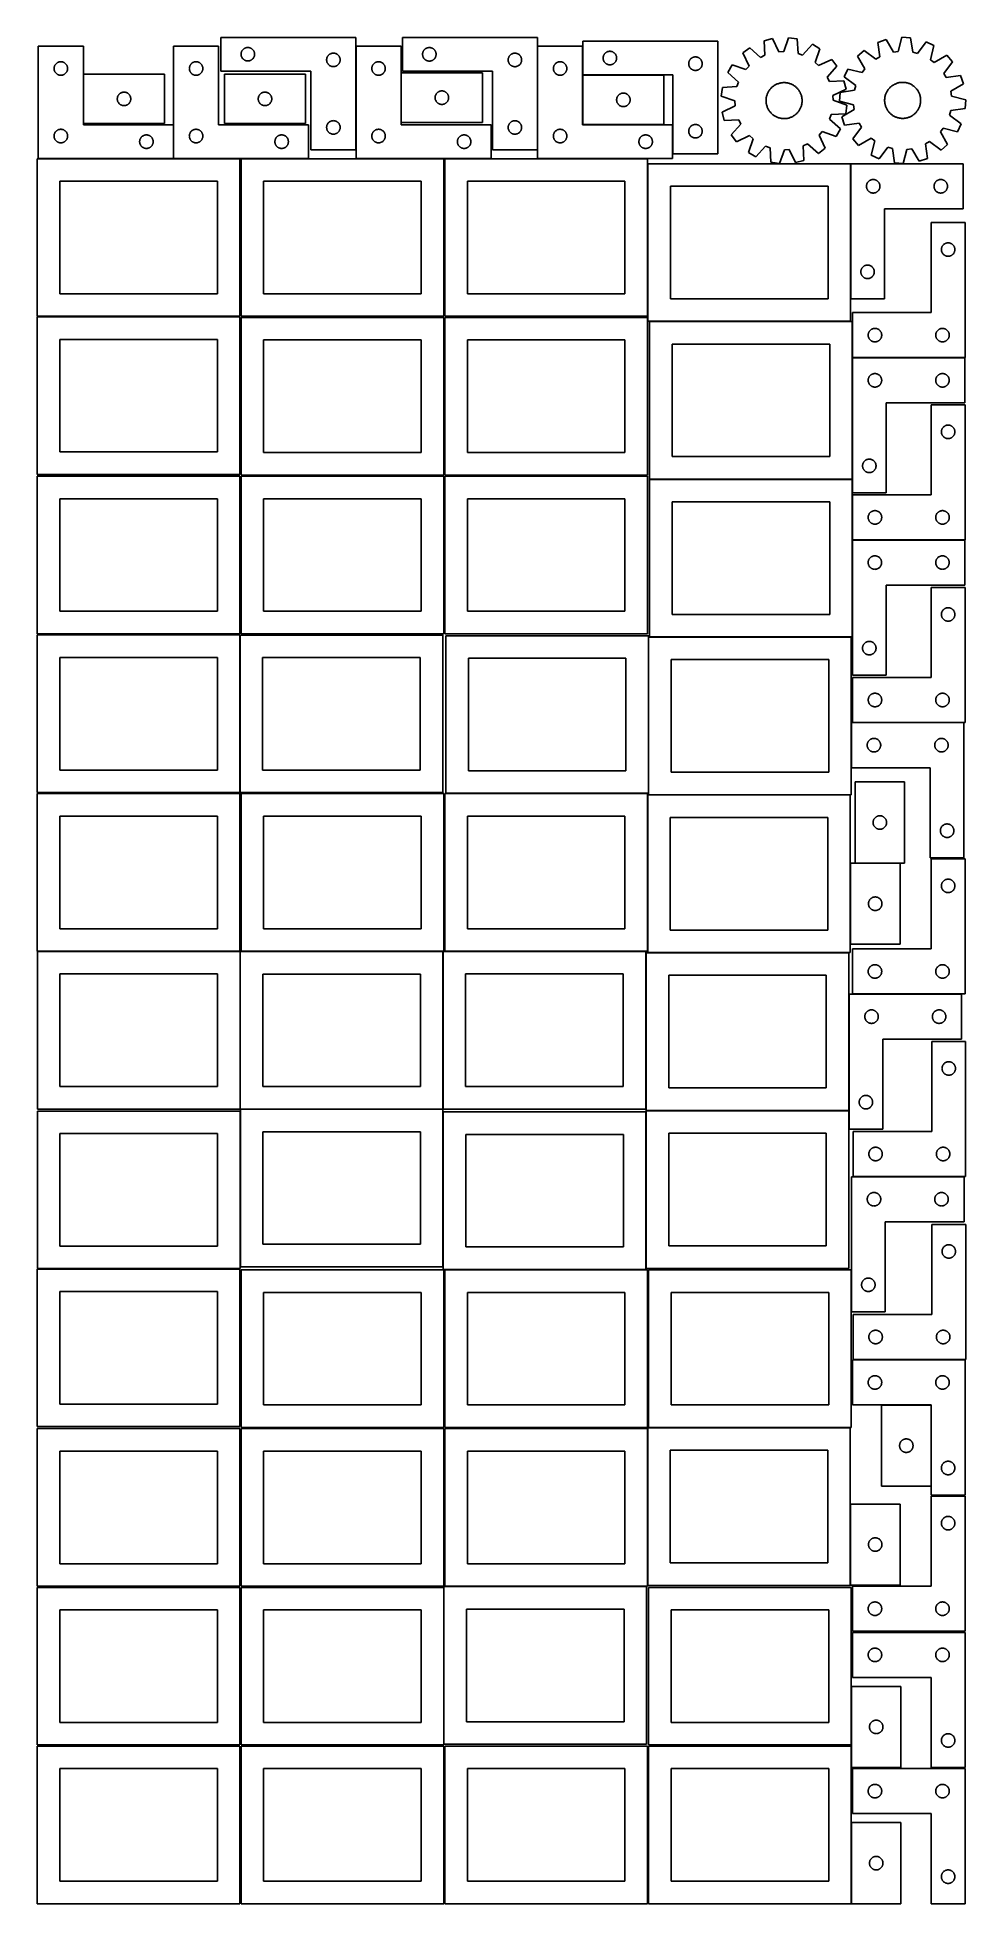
# Model space of a CAD drawing. Header units: millimetres. Extents: x 7 to 1243, y 7 to 2493.
import ezdxf

# ---------------------------------------------------------------- set-up
doc = ezdxf.new("R2010")
doc.units = ezdxf.units.MM
doc.layers.add('COMMON', color=5, linetype='CONTINUOUS', true_color=0x0000ff)
doc.layers.add('CUT', color=7, linetype='CONTINUOUS', true_color=0x000000)

msp = doc.modelspace()

# ---------------------------------------------------------------- linework, layer by layer
at = {"layer": 'COMMON'}
for p, q in [((431.101719, 2343.445624), (431.101719, 2481.930532)), ((672.974125, 2343.364081), (672.974125, 2481.930532)), ((67.941928, 2444.451529), (67.941928, 2378.451529)), ((841.412776, 2443.26706), (733.412776, 2443.26706)), ((187.941929, 2331.930532), (187.941929, 2376.930532)), ((187.841928, 2331.830532), (7.841928, 2331.830532)), ((276.520933, 2331.830532), (188.041929, 2331.830532)), ((368.041929, 2331.830532), (278.041929, 2331.830532)), ((548.041929, 2331.830532), (431.201719, 2331.830532)), ((611.201719, 2331.830532), (549.562864, 2331.830532)), ((819.562864, 2331.830532), (673.074125, 2331.830532)), ((1090.180987, 2145.002013), (1090.180987, 2325.002013)), ((1092.478625, 1904.80488), (1092.478625, 2066.457213)), ((1242.578625, 2066.557214), (1092.604728, 2066.557214)), ((1092.443139, 1694.484438), (1092.443139, 1823.572081)), ((1242.543139, 1823.672082), (1092.604728, 1823.672082)), ((1091.150109, 1580.279732), (1091.150109, 1520.279732)), ((1241.250109, 1580.379733), (1092.630732, 1580.379733)), ((1089.887321, 1392.990052), (1089.887321, 1284.990052)), ((1155.987322, 1393.090053), (1096.136001, 1393.090053)), ((1238.063956, 1218.643395), (1092.614258, 1218.643395)), ((1089.889366, 539.0918), (1089.889366, 431.0918)), ((1091.183738, 296.041934), (1091.183738, 218.041933)), ((1091.183738, 216.520967), (1091.183738, 188.041934)), ((1091.183738, 114.520967), (1091.183738, 6.520967))]:
    msp.add_line(p, q, dxfattribs=at)
at = {"layer": 'CUT'}
for p, q in [((431.001718, 2493.445624), (251.001718, 2493.445624)), ((251.001718, 2493.445624), (251.001718, 2448.445624)), ((431.001718, 2343.445624), (431.001718, 2493.445624)), ((672.874124, 2493.364081), (492.874124, 2493.364081)), ((492.874124, 2493.364081), (492.874124, 2448.364081)), ((672.874124, 2343.364081), (672.874124, 2493.364081)), ((913.412776, 2488.36706), (733.412776, 2488.36706)), ((733.412776, 2488.36706), (733.412776, 2443.36706)), ((913.412776, 2338.36706), (913.412776, 2488.36706)), ((986.258726, 2491.745003), (975.085555, 2488.873466)), ((975.085555, 2488.873466), (976.088041, 2469.52308)), ((994.710427, 2474.309087), (986.258726, 2491.745003)), ((1007.609354, 2492.924952), (1001.130458, 2474.663892)), ((1019.030908, 2491.302119), (1007.609354, 2492.924952)), ((1020.166825, 2471.959107), (1019.030908, 2491.302119)), ((1137.452927, 2490.55104), (1126.555042, 2486.766655)), ((1147.315581, 2473.872596), (1137.452927, 2490.55104)), ((1158.633198, 2493.490045), (1153.684386, 2474.756341)), ((1170.149752, 2492.815921), (1158.633198, 2493.490045)), ((1172.879091, 2473.632774), (1170.149752, 2492.815921)), ((1190.842479, 2487.425869), (1179.101295, 2472.012011)), ((1201.224412, 2482.395865), (1190.842479, 2487.425869)), ((67.841928, 2481.930532), (7.841928, 2481.930532)), ((7.841928, 2481.930532), (7.841928, 2331.930532)), ((67.841928, 2376.930532), (67.841928, 2481.930532)), ((248.041929, 2481.930532), (188.041929, 2481.930532)), ((188.041929, 2481.930532), (188.041929, 2331.930532)), ((248.041929, 2376.930532), (248.041929, 2481.930532)), ((278.001718, 2470.945624), (278.020987, 2471.534252)), ((278.020987, 2470.356995), (278.001718, 2470.945624)), ((278.020987, 2471.534252), (278.078714, 2472.120359)), ((278.078714, 2469.770888), (278.020987, 2470.356995)), ((278.078714, 2472.120359), (278.17465, 2472.701437)), ((278.17465, 2469.189811), (278.078714, 2469.770888)), ((278.17465, 2472.701437), (278.308385, 2473.274995)), ((278.308385, 2468.616252), (278.17465, 2469.189811)), ((278.308385, 2473.274995), (278.479347, 2473.838579)), ((278.479347, 2468.052668), (278.308385, 2468.616252)), ((278.479347, 2473.838579), (278.686802, 2474.389775)), ((278.686802, 2467.501473), (278.479347, 2468.052668)), ((278.686802, 2474.389775), (278.929863, 2474.926222)), ((278.929863, 2466.965025), (278.686802, 2467.501473)), ((278.929863, 2474.926222), (279.207489, 2475.445624)), ((279.207489, 2466.445624), (278.929863, 2466.965025)), ((279.207489, 2475.445624), (279.518491, 2475.945756)), ((279.518491, 2465.945492), (279.207489, 2466.445624)), ((279.518491, 2475.945756), (279.861538, 2476.424477)), ((279.861538, 2465.466771), (279.518491, 2465.945492)), ((279.861538, 2476.424477), (280.235159, 2476.879736)), ((280.235159, 2465.011511), (279.861538, 2465.466771)), ((280.235159, 2476.879736), (280.637757, 2477.309585)), ((280.637757, 2464.581663), (280.235159, 2465.011511)), ((280.637757, 2477.309585), (281.067605, 2477.712182)), ((281.067605, 2464.179065), (280.637757, 2464.581663)), ((281.067605, 2477.712182), (281.522865, 2478.085804)), ((281.522865, 2463.805444), (281.067605, 2464.179065)), ((281.522865, 2478.085804), (282.001586, 2478.42885)), ((282.001586, 2463.462397), (281.522865, 2463.805444)), ((282.001586, 2478.42885), (282.501718, 2478.739852)), ((282.501718, 2463.151395), (282.001586, 2463.462397)), ((282.501718, 2478.739852), (283.021119, 2479.017478)), ((283.021119, 2462.873769), (282.501718, 2463.151395)), ((283.021119, 2479.017478), (283.557567, 2479.260539)), ((283.557567, 2462.630708), (283.021119, 2462.873769)), ((283.557567, 2479.260539), (284.108762, 2479.467995)), ((284.108762, 2462.423252), (283.557567, 2462.630708)), ((284.108762, 2479.467995), (284.672346, 2479.638956)), ((284.672346, 2462.252291), (284.108762, 2462.423252)), ((284.672346, 2479.638956), (285.245905, 2479.772691)), ((285.245905, 2462.118556), (284.672346, 2462.252291)), ((285.245905, 2479.772691), (285.826982, 2479.868627)), ((285.826982, 2462.02262), (285.245905, 2462.118556)), ((285.826982, 2479.868627), (286.41309, 2479.926354)), ((286.41309, 2479.926354), (287.001718, 2479.945624)), ((287.001718, 2479.945624), (287.590346, 2479.926354)), ((287.590346, 2479.926354), (288.176453, 2479.868627)), ((288.176453, 2479.868627), (288.757531, 2479.772691)), ((288.757531, 2462.118556), (288.176453, 2462.02262)), ((288.757531, 2479.772691), (289.331089, 2479.638956)), ((289.331089, 2462.252291), (288.757531, 2462.118556)), ((289.331089, 2479.638956), (289.894673, 2479.467995)), ((289.894673, 2462.423252), (289.331089, 2462.252291)), ((289.894673, 2479.467995), (290.445869, 2479.260539)), ((290.445869, 2462.630708), (289.894673, 2462.423252)), ((290.445869, 2479.260539), (290.982316, 2479.017478)), ((290.982316, 2462.873769), (290.445869, 2462.630708)), ((290.982316, 2479.017478), (291.501718, 2478.739852)), ((291.501718, 2463.151395), (290.982316, 2462.873769)), ((291.501718, 2478.739852), (292.00185, 2478.42885)), ((292.00185, 2463.462397), (291.501718, 2463.151395)), ((292.00185, 2478.42885), (292.480571, 2478.085804)), ((292.480571, 2463.805444), (292.00185, 2463.462397)), ((292.480571, 2478.085804), (292.93583, 2477.712182)), ((292.93583, 2464.179065), (292.480571, 2463.805444)), ((292.93583, 2477.712182), (293.365679, 2477.309585)), ((293.365679, 2464.581663), (292.93583, 2464.179065)), ((293.365679, 2477.309585), (293.768276, 2476.879736)), ((293.768276, 2465.011511), (293.365679, 2464.581663)), ((293.768276, 2476.879736), (294.141898, 2476.424477)), ((294.141898, 2465.466771), (293.768276, 2465.011511)), ((294.141898, 2476.424477), (294.484944, 2475.945756)), ((294.484944, 2465.945492), (294.141898, 2465.466771)), ((294.484944, 2475.945756), (294.795946, 2475.445624)), ((294.795946, 2466.445624), (294.484944, 2465.945492)), ((294.795946, 2475.445624), (295.073572, 2474.926222)), ((295.073572, 2466.965025), (294.795946, 2466.445624)), ((295.073572, 2474.926222), (295.316633, 2474.389775)), ((295.316633, 2467.501473), (295.073572, 2466.965025)), ((295.316633, 2474.389775), (295.524089, 2473.838579)), ((295.524089, 2468.052668), (295.316633, 2467.501473)), ((295.524089, 2473.838579), (295.69505, 2473.274995)), ((295.69505, 2468.616252), (295.524089, 2468.052668)), ((295.69505, 2473.274995), (295.828785, 2472.701437)), ((295.828785, 2469.189811), (295.69505, 2468.616252)), ((295.828785, 2472.701437), (295.924721, 2472.120359)), ((295.924721, 2469.770888), (295.828785, 2469.189811)), ((295.924721, 2472.120359), (295.982448, 2471.534252)), ((295.982448, 2470.356995), (295.924721, 2469.770888)), ((295.982448, 2471.534252), (296.001718, 2470.945624)), ((296.001718, 2470.945624), (295.982448, 2470.356995)), ((392.001718, 2463.445624), (392.020987, 2464.034252)), ((392.020987, 2462.856995), (392.001718, 2463.445624)), ((392.020987, 2464.034252), (392.078714, 2464.620359)), ((392.078714, 2462.270888), (392.020987, 2462.856995)), ((392.078714, 2464.620359), (392.17465, 2465.201437)), ((392.17465, 2461.689811), (392.078714, 2462.270888)), ((392.17465, 2465.201437), (392.308385, 2465.774995)), ((392.308385, 2465.774995), (392.479347, 2466.338579)), ((392.479347, 2466.338579), (392.686802, 2466.889775)), ((392.686802, 2466.889775), (392.929863, 2467.426222)), ((392.929863, 2467.426222), (393.207489, 2467.945624)), ((393.207489, 2467.945624), (393.518491, 2468.445756)), ((393.518491, 2468.445756), (393.861538, 2468.924477)), ((393.861538, 2468.924477), (394.235159, 2469.379736)), ((394.235159, 2469.379736), (394.637757, 2469.809585)), ((394.637757, 2469.809585), (395.067605, 2470.212182)), ((395.067605, 2470.212182), (395.522865, 2470.585804)), ((395.522865, 2470.585804), (396.001586, 2470.92885)), ((396.001586, 2470.92885), (396.501718, 2471.239852)), ((396.501718, 2471.239852), (397.021119, 2471.517478)), ((397.021119, 2471.517478), (397.557567, 2471.760539)), ((397.557567, 2471.760539), (398.108762, 2471.967995)), ((398.108762, 2471.967995), (398.672346, 2472.138956)), ((398.672346, 2472.138956), (399.245905, 2472.272691)), ((399.245905, 2472.272691), (399.826982, 2472.368627)), ((399.826982, 2472.368627), (400.41309, 2472.426354)), ((400.41309, 2472.426354), (401.001718, 2472.445624)), ((401.001718, 2472.445624), (401.590346, 2472.426354)), ((401.590346, 2472.426354), (402.176453, 2472.368627)), ((402.176453, 2472.368627), (402.757531, 2472.272691)), ((402.757531, 2472.272691), (403.331089, 2472.138956)), ((403.331089, 2472.138956), (403.894673, 2471.967995)), ((403.894673, 2471.967995), (404.445869, 2471.760539)), ((404.445869, 2471.760539), (404.982316, 2471.517478)), ((404.982316, 2471.517478), (405.501718, 2471.239852)), ((405.501718, 2471.239852), (406.00185, 2470.92885)), ((406.00185, 2470.92885), (406.480571, 2470.585804)), ((406.480571, 2470.585804), (406.93583, 2470.212182)), ((406.93583, 2470.212182), (407.365679, 2469.809585)), ((407.365679, 2469.809585), (407.768276, 2469.379736)), ((407.768276, 2469.379736), (408.141898, 2468.924477)), ((408.141898, 2468.924477), (408.484944, 2468.445756)), ((408.484944, 2468.445756), (408.795946, 2467.945624)), ((408.795946, 2467.945624), (409.073572, 2467.426222)), ((409.073572, 2467.426222), (409.316633, 2466.889775)), ((409.316633, 2466.889775), (409.524089, 2466.338579)), ((409.524089, 2466.338579), (409.69505, 2465.774995)), ((409.69505, 2465.774995), (409.828785, 2465.201437)), ((409.828785, 2465.201437), (409.924721, 2464.620359)), ((409.924721, 2462.270888), (409.828785, 2461.689811)), ((409.924721, 2464.620359), (409.982448, 2464.034252)), ((409.982448, 2462.856995), (409.924721, 2462.270888)), ((409.982448, 2464.034252), (410.001718, 2463.445624)), ((410.001718, 2463.445624), (409.982448, 2462.856995)), ((491.201719, 2481.930532), (431.201719, 2481.930532)), ((431.201719, 2481.930532), (431.201719, 2331.930532)), ((491.201719, 2376.930532), (491.201719, 2481.930532)), ((519.874124, 2470.864081), (519.893393, 2471.452709)), ((519.893393, 2470.275453), (519.874124, 2470.864081)), ((519.893393, 2471.452709), (519.95112, 2472.038816)), ((519.95112, 2469.689345), (519.893393, 2470.275453)), ((519.95112, 2472.038816), (520.047056, 2472.619894)), ((520.047056, 2469.108268), (519.95112, 2469.689345)), ((520.047056, 2472.619894), (520.180791, 2473.193452)), ((520.180791, 2468.534709), (520.047056, 2469.108268)), ((520.180791, 2473.193452), (520.351753, 2473.757036)), ((520.351753, 2467.971125), (520.180791, 2468.534709)), ((520.351753, 2473.757036), (520.559208, 2474.308232)), ((520.559208, 2467.41993), (520.351753, 2467.971125)), ((520.559208, 2474.308232), (520.802269, 2474.844679)), ((520.802269, 2466.883482), (520.559208, 2467.41993)), ((520.802269, 2474.844679), (521.079895, 2475.364081)), ((521.079895, 2466.364081), (520.802269, 2466.883482)), ((521.079895, 2475.364081), (521.390897, 2475.864213)), ((521.390897, 2465.863949), (521.079895, 2466.364081)), ((521.390897, 2475.864213), (521.733944, 2476.342934)), ((521.733944, 2465.385228), (521.390897, 2465.863949)), ((521.733944, 2476.342934), (522.107565, 2476.798193)), ((522.107565, 2464.929968), (521.733944, 2465.385228)), ((522.107565, 2476.798193), (522.510163, 2477.228042)), ((522.510163, 2464.50012), (522.107565, 2464.929968)), ((522.510163, 2477.228042), (522.940011, 2477.630639)), ((522.940011, 2464.097522), (522.510163, 2464.50012)), ((522.940011, 2477.630639), (523.395271, 2478.004261)), ((523.395271, 2463.723901), (522.940011, 2464.097522)), ((523.395271, 2478.004261), (523.873992, 2478.347307)), ((523.873992, 2463.380854), (523.395271, 2463.723901)), ((523.873992, 2478.347307), (524.374124, 2478.658309)), ((524.374124, 2463.069852), (523.873992, 2463.380854)), ((524.374124, 2478.658309), (524.893525, 2478.935935)), ((524.893525, 2462.792226), (524.374124, 2463.069852)), ((524.893525, 2478.935935), (525.429973, 2479.178996)), ((525.429973, 2462.549165), (524.893525, 2462.792226)), ((525.429973, 2479.178996), (525.981168, 2479.386452)), ((525.981168, 2462.34171), (525.429973, 2462.549165)), ((525.981168, 2479.386452), (526.544752, 2479.557413)), ((526.544752, 2462.170748), (525.981168, 2462.34171)), ((526.544752, 2479.557413), (527.118311, 2479.691148)), ((527.118311, 2462.037013), (526.544752, 2462.170748)), ((527.118311, 2479.691148), (527.699388, 2479.787084)), ((527.699388, 2479.787084), (528.285496, 2479.844811)), ((528.285496, 2479.844811), (528.874124, 2479.864081)), ((528.874124, 2479.864081), (529.462752, 2479.844811)), ((529.462752, 2479.844811), (530.048859, 2479.787084)), ((530.048859, 2479.787084), (530.629937, 2479.691148)), ((530.629937, 2479.691148), (531.203495, 2479.557413)), ((531.203495, 2462.170748), (530.629937, 2462.037013)), ((531.203495, 2479.557413), (531.767079, 2479.386452)), ((531.767079, 2462.34171), (531.203495, 2462.170748)), ((531.767079, 2479.386452), (532.318275, 2479.178996)), ((532.318275, 2462.549165), (531.767079, 2462.34171)), ((532.318275, 2479.178996), (532.854722, 2478.935935)), ((532.854722, 2462.792226), (532.318275, 2462.549165)), ((532.854722, 2478.935935), (533.374124, 2478.658309)), ((533.374124, 2463.069852), (532.854722, 2462.792226)), ((533.374124, 2478.658309), (533.874256, 2478.347307)), ((533.874256, 2463.380854), (533.374124, 2463.069852)), ((533.874256, 2478.347307), (534.352977, 2478.004261)), ((534.352977, 2463.723901), (533.874256, 2463.380854)), ((534.352977, 2478.004261), (534.808236, 2477.630639)), ((534.808236, 2464.097522), (534.352977, 2463.723901)), ((534.808236, 2477.630639), (535.238085, 2477.228042)), ((535.238085, 2464.50012), (534.808236, 2464.097522)), ((535.238085, 2477.228042), (535.640682, 2476.798193)), ((535.640682, 2464.929968), (535.238085, 2464.50012)), ((535.640682, 2476.798193), (536.014304, 2476.342934)), ((536.014304, 2465.385228), (535.640682, 2464.929968)), ((536.014304, 2476.342934), (536.35735, 2475.864213)), ((536.35735, 2465.863949), (536.014304, 2465.385228)), ((536.35735, 2475.864213), (536.668352, 2475.364081)), ((536.668352, 2466.364081), (536.35735, 2465.863949)), ((536.668352, 2475.364081), (536.945978, 2474.844679)), ((536.945978, 2466.883482), (536.668352, 2466.364081)), ((536.945978, 2474.844679), (537.189039, 2474.308232)), ((537.189039, 2467.41993), (536.945978, 2466.883482)), ((537.189039, 2474.308232), (537.396495, 2473.757036)), ((537.396495, 2467.971125), (537.189039, 2467.41993)), ((537.396495, 2473.757036), (537.567456, 2473.193452)), ((537.567456, 2468.534709), (537.396495, 2467.971125)), ((537.567456, 2473.193452), (537.701191, 2472.619894)), ((537.701191, 2469.108268), (537.567456, 2468.534709)), ((537.701191, 2472.619894), (537.797127, 2472.038816)), ((537.797127, 2469.689345), (537.701191, 2469.108268)), ((537.797127, 2472.038816), (537.854854, 2471.452709)), ((537.854854, 2470.275453), (537.797127, 2469.689345)), ((537.854854, 2471.452709), (537.874124, 2470.864081)), ((537.874124, 2470.864081), (537.854854, 2470.275453)), ((633.874124, 2463.364081), (633.893393, 2463.952709)), ((633.893393, 2462.775453), (633.874124, 2463.364081)), ((633.893393, 2463.952709), (633.95112, 2464.538816)), ((633.95112, 2462.189345), (633.893393, 2462.775453)), ((633.95112, 2464.538816), (634.047056, 2465.119894)), ((634.047056, 2461.608268), (633.95112, 2462.189345)), ((634.047056, 2465.119894), (634.180791, 2465.693452)), ((634.180791, 2465.693452), (634.351753, 2466.257036)), ((634.351753, 2466.257036), (634.559208, 2466.808232)), ((634.559208, 2466.808232), (634.802269, 2467.344679)), ((634.802269, 2467.344679), (635.079895, 2467.864081)), ((635.079895, 2467.864081), (635.390897, 2468.364213)), ((635.390897, 2468.364213), (635.733944, 2468.842934)), ((635.733944, 2468.842934), (636.107565, 2469.298193)), ((636.107565, 2469.298193), (636.510163, 2469.728042)), ((636.510163, 2469.728042), (636.940011, 2470.130639)), ((636.940011, 2470.130639), (637.395271, 2470.504261)), ((637.395271, 2470.504261), (637.873992, 2470.847307)), ((637.873992, 2470.847307), (638.374124, 2471.158309)), ((638.374124, 2471.158309), (638.893525, 2471.435935)), ((638.893525, 2471.435935), (639.429973, 2471.678996)), ((639.429973, 2471.678996), (639.981168, 2471.886452)), ((639.981168, 2471.886452), (640.544752, 2472.057413)), ((640.544752, 2472.057413), (641.118311, 2472.191148)), ((641.118311, 2472.191148), (641.699388, 2472.287084)), ((641.699388, 2472.287084), (642.285496, 2472.344811)), ((642.285496, 2472.344811), (642.874124, 2472.364081)), ((642.874124, 2472.364081), (643.462752, 2472.344811)), ((643.462752, 2472.344811), (644.048859, 2472.287084)), ((644.048859, 2472.287084), (644.629937, 2472.191148)), ((644.629937, 2472.191148), (645.203495, 2472.057413)), ((645.203495, 2472.057413), (645.767079, 2471.886452)), ((645.767079, 2471.886452), (646.318275, 2471.678996)), ((646.318275, 2471.678996), (646.854722, 2471.435935)), ((646.854722, 2471.435935), (647.374124, 2471.158309)), ((647.374124, 2471.158309), (647.874256, 2470.847307)), ((647.874256, 2470.847307), (648.352977, 2470.504261)), ((648.352977, 2470.504261), (648.808236, 2470.130639)), ((648.808236, 2470.130639), (649.238085, 2469.728042)), ((649.238085, 2469.728042), (649.640682, 2469.298193)), ((649.640682, 2469.298193), (650.014304, 2468.842934)), ((650.014304, 2468.842934), (650.35735, 2468.364213)), ((650.35735, 2468.364213), (650.668352, 2467.864081)), ((650.668352, 2467.864081), (650.945978, 2467.344679)), ((650.945978, 2467.344679), (651.189039, 2466.808232)), ((651.189039, 2466.808232), (651.396495, 2466.257036)), ((651.396495, 2466.257036), (651.567456, 2465.693452)), ((651.567456, 2465.693452), (651.701191, 2465.119894)), ((651.701191, 2465.119894), (651.797127, 2464.538816)), ((651.797127, 2462.189345), (651.701191, 2461.608268)), ((651.797127, 2464.538816), (651.854854, 2463.952709)), ((651.854854, 2462.775453), (651.797127, 2462.189345)), ((651.854854, 2463.952709), (651.874124, 2463.364081)), ((651.874124, 2463.364081), (651.854854, 2462.775453)), ((733.074125, 2481.930532), (673.074125, 2481.930532)), ((673.074125, 2481.930532), (673.074125, 2331.930532)), ((733.074125, 2376.930532), (733.074125, 2481.930532)), ((760.412776, 2465.86706), (760.432046, 2466.455688)), ((760.432046, 2465.278432), (760.412776, 2465.86706)), ((760.432046, 2466.455688), (760.489772, 2467.041795)), ((760.489772, 2464.692324), (760.432046, 2465.278432)), ((760.489772, 2467.041795), (760.585709, 2467.622873)), ((760.585709, 2464.111247), (760.489772, 2464.692324)), ((760.585709, 2467.622873), (760.719444, 2468.196431)), ((760.719444, 2463.537688), (760.585709, 2464.111247)), ((760.719444, 2468.196431), (760.890405, 2468.760015)), ((760.890405, 2462.974105), (760.719444, 2463.537688)), ((760.890405, 2468.760015), (761.09786, 2469.311211)), ((761.09786, 2462.422909), (760.890405, 2462.974105)), ((761.09786, 2469.311211), (761.340921, 2469.847658)), ((761.340921, 2461.886462), (761.09786, 2462.422909)), ((761.340921, 2469.847658), (761.618548, 2470.36706)), ((761.618548, 2470.36706), (761.92955, 2470.867192)), ((761.92955, 2470.867192), (762.272596, 2471.345913)), ((762.272596, 2471.345913), (762.646218, 2471.801172)), ((762.646218, 2471.801172), (763.048815, 2472.231021)), ((763.048815, 2472.231021), (763.478664, 2472.633618)), ((763.478664, 2472.633618), (763.933923, 2473.00724)), ((763.933923, 2473.00724), (764.412644, 2473.350286)), ((764.412644, 2473.350286), (764.912776, 2473.661288)), ((764.912776, 2473.661288), (765.432178, 2473.938914)), ((765.432178, 2473.938914), (765.968625, 2474.181976)), ((765.968625, 2474.181976), (766.519821, 2474.389431)), ((766.519821, 2474.389431), (767.083405, 2474.560392)), ((767.083405, 2474.560392), (767.656963, 2474.694127)), ((767.656963, 2474.694127), (768.23804, 2474.790064)), ((768.23804, 2474.790064), (768.824148, 2474.84779)), ((768.824148, 2474.84779), (769.412776, 2474.86706)), ((769.412776, 2474.86706), (770.001404, 2474.84779)), ((770.001404, 2474.84779), (770.587512, 2474.790064)), ((770.587512, 2474.790064), (771.168589, 2474.694127)), ((771.168589, 2474.694127), (771.742148, 2474.560392)), ((771.742148, 2474.560392), (772.305731, 2474.389431)), ((772.305731, 2474.389431), (772.856927, 2474.181976)), ((772.856927, 2474.181976), (773.393374, 2473.938914)), ((773.393374, 2473.938914), (773.912776, 2473.661288)), ((773.912776, 2473.661288), (774.412908, 2473.350286)), ((774.412908, 2473.350286), (774.891629, 2473.00724)), ((774.891629, 2473.00724), (775.346888, 2472.633618)), ((775.346888, 2472.633618), (775.776737, 2472.231021)), ((775.776737, 2472.231021), (776.179334, 2471.801172)), ((776.179334, 2471.801172), (776.552956, 2471.345913)), ((776.552956, 2471.345913), (776.896003, 2470.867192)), ((776.896003, 2470.867192), (777.207005, 2470.36706)), ((777.207005, 2470.36706), (777.484631, 2469.847658)), ((777.484631, 2469.847658), (777.727692, 2469.311211)), ((777.727692, 2462.422909), (777.484631, 2461.886462)), ((777.727692, 2469.311211), (777.935147, 2468.760015)), ((777.935147, 2462.974105), (777.727692, 2462.422909)), ((777.935147, 2468.760015), (778.106109, 2468.196431)), ((778.106109, 2463.537688), (777.935147, 2462.974105)), ((778.106109, 2468.196431), (778.239844, 2467.622873)), ((778.239844, 2464.111247), (778.106109, 2463.537688)), ((778.239844, 2467.622873), (778.33578, 2467.041795)), ((778.33578, 2464.692324), (778.239844, 2464.111247)), ((778.33578, 2467.041795), (778.393506, 2466.455688)), ((778.393506, 2465.278432), (778.33578, 2464.692324)), ((778.393506, 2466.455688), (778.412776, 2465.86706)), ((778.412776, 2465.86706), (778.393506, 2465.278432)), ((875.09786, 2461.811211), (875.340921, 2462.347658)), ((875.340921, 2462.347658), (875.618548, 2462.86706)), ((875.618548, 2462.86706), (875.92955, 2463.367192)), ((875.92955, 2463.367192), (876.272596, 2463.845913)), ((876.272596, 2463.845913), (876.646218, 2464.301172)), ((876.646218, 2464.301172), (877.048815, 2464.731021)), ((877.048815, 2464.731021), (877.478664, 2465.133618)), ((877.478664, 2465.133618), (877.933923, 2465.50724)), ((877.933923, 2465.50724), (878.412644, 2465.850286)), ((878.412644, 2465.850286), (878.912776, 2466.161288)), ((878.912776, 2466.161288), (879.432178, 2466.438914)), ((879.432178, 2466.438914), (879.968625, 2466.681976)), ((879.968625, 2466.681976), (880.519821, 2466.889431)), ((880.519821, 2466.889431), (881.083405, 2467.060392)), ((881.083405, 2467.060392), (881.656963, 2467.194127)), ((881.656963, 2467.194127), (882.23804, 2467.290064)), ((882.23804, 2467.290064), (882.824148, 2467.34779)), ((882.824148, 2467.34779), (883.412776, 2467.36706)), ((883.412776, 2467.36706), (884.001404, 2467.34779)), ((884.001404, 2467.34779), (884.587512, 2467.290064)), ((884.587512, 2467.290064), (885.168589, 2467.194127)), ((885.168589, 2467.194127), (885.742148, 2467.060392)), ((885.742148, 2467.060392), (886.305731, 2466.889431)), ((886.305731, 2466.889431), (886.856927, 2466.681976)), ((886.856927, 2466.681976), (887.393374, 2466.438914)), ((887.393374, 2466.438914), (887.912776, 2466.161288)), ((887.912776, 2466.161288), (888.412908, 2465.850286)), ((888.412908, 2465.850286), (888.891629, 2465.50724)), ((888.891629, 2465.50724), (889.346888, 2465.133618)), ((889.346888, 2465.133618), (889.776737, 2464.731021)), ((889.776737, 2464.731021), (890.179334, 2464.301172)), ((890.179334, 2464.301172), (890.552956, 2463.845913)), ((890.552956, 2463.845913), (890.896003, 2463.367192)), ((890.896003, 2463.367192), (891.207005, 2462.86706)), ((891.207005, 2462.86706), (891.484631, 2462.347658)), ((891.484631, 2462.347658), (891.727692, 2461.811211)), ((955.811694, 2479.612803), (946.58792, 2472.684061)), ((946.58792, 2472.684061), (954.919168, 2455.19027)), ((970.292483, 2466.738443), (955.811694, 2479.612803)), ((976.088041, 2469.52308), (970.292483, 2466.738443)), ((1001.130458, 2474.663892), (994.710427, 2474.309087)), ((1026.233938, 2469.830065), (1020.166825, 2471.959107)), ((1039.207863, 2484.221718), (1026.233938, 2469.830065)), ((1049.138971, 2478.351577), (1039.207863, 2484.221718)), ((1042.786172, 2460.046268), (1049.138971, 2478.351577)), ((1065.070495, 2464.088753), (1047.576704, 2455.757505)), ((1071.999237, 2454.864979), (1065.070495, 2464.088753)), ((1108.111732, 2475.946029), (1099.491621, 2468.279273)), ((1099.491621, 2468.279273), (1109.239012, 2451.533206)), ((1123.6062, 2464.31143), (1108.111732, 2475.946029)), ((1129.152015, 2467.565141), (1123.6062, 2464.31143)), ((1126.555042, 2486.766655), (1129.152015, 2467.565141)), ((1153.684386, 2474.756341), (1147.315581, 2473.872596)), ((1179.101295, 2472.012011), (1172.879091, 2473.632774)), ((1196.40492, 2463.628475), (1201.224412, 2482.395865)), ((1201.533248, 2459.749952), (1196.40492, 2463.628475)), ((1218.279315, 2469.497343), (1201.533248, 2459.749952)), ((1225.946071, 2460.877232), (1218.279315, 2469.497343)), ((28.841928, 2451.930532), (28.861197, 2452.519161)), ((28.861197, 2451.341904), (28.841928, 2451.930532)), ((28.861197, 2452.519161), (28.918924, 2453.105268)), ((28.918924, 2450.755797), (28.861197, 2451.341904)), ((28.918924, 2453.105268), (29.01486, 2453.686345)), ((29.01486, 2450.174719), (28.918924, 2450.755797)), ((29.01486, 2453.686345), (29.148595, 2454.259904)), ((29.148595, 2449.601161), (29.01486, 2450.174719)), ((29.148595, 2454.259904), (29.319556, 2454.823488)), ((29.319556, 2449.037577), (29.148595, 2449.601161)), ((29.319556, 2454.823488), (29.527012, 2455.374683)), ((29.527012, 2448.486381), (29.319556, 2449.037577)), ((29.527012, 2455.374683), (29.770073, 2455.911131)), ((29.770073, 2447.949934), (29.527012, 2448.486381)), ((29.770073, 2455.911131), (30.047699, 2456.430532)), ((30.047699, 2447.430532), (29.770073, 2447.949934)), ((30.047699, 2456.430532), (30.358701, 2456.930664)), ((30.358701, 2446.9304), (30.047699, 2447.430532)), ((30.358701, 2456.930664), (30.701748, 2457.409385)), ((30.701748, 2446.451679), (30.358701, 2446.9304)), ((30.701748, 2457.409385), (31.075369, 2457.864645)), ((31.075369, 2445.99642), (30.701748, 2446.451679)), ((31.075369, 2457.864645), (31.477967, 2458.294493)), ((31.477967, 2445.566571), (31.075369, 2445.99642)), ((31.477967, 2458.294493), (31.907815, 2458.697091)), ((31.907815, 2445.163974), (31.477967, 2445.566571)), ((31.907815, 2458.697091), (32.363075, 2459.070712)), ((32.363075, 2444.790352), (31.907815, 2445.163974)), ((32.363075, 2459.070712), (32.841796, 2459.413759)), ((32.841796, 2444.447306), (32.363075, 2444.790352)), ((32.841796, 2459.413759), (33.341928, 2459.724761)), ((33.341928, 2444.136304), (32.841796, 2444.447306)), ((33.341928, 2459.724761), (33.861329, 2460.002387)), ((33.861329, 2443.858678), (33.341928, 2444.136304)), ((33.861329, 2460.002387), (34.397777, 2460.245448)), ((34.397777, 2443.615617), (33.861329, 2443.858678)), ((34.397777, 2460.245448), (34.948972, 2460.452904)), ((34.948972, 2443.408161), (34.397777, 2443.615617)), ((34.948972, 2460.452904), (35.512556, 2460.623865)), ((35.512556, 2443.2372), (34.948972, 2443.408161)), ((35.512556, 2460.623865), (36.086115, 2460.7576)), ((36.086115, 2443.103465), (35.512556, 2443.2372)), ((36.086115, 2460.7576), (36.667192, 2460.853536)), ((36.667192, 2443.007529), (36.086115, 2443.103465)), ((36.667192, 2460.853536), (37.253299, 2460.911263)), ((37.253299, 2442.949802), (36.667192, 2443.007529)), ((37.253299, 2460.911263), (37.841928, 2460.930532)), ((37.841928, 2442.930532), (37.253299, 2442.949802)), ((37.841928, 2460.930532), (38.430556, 2460.911263)), ((38.430556, 2442.949802), (37.841928, 2442.930532)), ((38.430556, 2460.911263), (39.016663, 2460.853536)), ((39.016663, 2443.007529), (38.430556, 2442.949802)), ((39.016663, 2460.853536), (39.597741, 2460.7576)), ((39.597741, 2443.103465), (39.016663, 2443.007529)), ((39.597741, 2460.7576), (40.171299, 2460.623865)), ((40.171299, 2443.2372), (39.597741, 2443.103465)), ((40.171299, 2460.623865), (40.734883, 2460.452904)), ((40.734883, 2443.408161), (40.171299, 2443.2372)), ((40.734883, 2460.452904), (41.286079, 2460.245448)), ((41.286079, 2443.615617), (40.734883, 2443.408161)), ((41.286079, 2460.245448), (41.822526, 2460.002387)), ((41.822526, 2443.858678), (41.286079, 2443.615617)), ((41.822526, 2460.002387), (42.341928, 2459.724761)), ((42.341928, 2444.136304), (41.822526, 2443.858678)), ((42.341928, 2459.724761), (42.84206, 2459.413759)), ((42.84206, 2444.447306), (42.341928, 2444.136304)), ((42.84206, 2459.413759), (43.32078, 2459.070712)), ((43.32078, 2444.790352), (42.84206, 2444.447306)), ((43.32078, 2459.070712), (43.77604, 2458.697091)), ((43.77604, 2445.163974), (43.32078, 2444.790352)), ((43.77604, 2458.697091), (44.205889, 2458.294493)), ((44.205889, 2445.566571), (43.77604, 2445.163974)), ((44.205889, 2458.294493), (44.608486, 2457.864645)), ((44.608486, 2445.99642), (44.205889, 2445.566571)), ((44.608486, 2457.864645), (44.982108, 2457.409385)), ((44.982108, 2446.451679), (44.608486, 2445.99642)), ((44.982108, 2457.409385), (45.325154, 2456.930664)), ((45.325154, 2446.9304), (44.982108, 2446.451679)), ((45.325154, 2456.930664), (45.636156, 2456.430532)), ((45.636156, 2447.430532), (45.325154, 2446.9304)), ((45.636156, 2456.430532), (45.913782, 2455.911131)), ((45.913782, 2447.949934), (45.636156, 2447.430532)), ((45.913782, 2455.911131), (46.156843, 2455.374683)), ((46.156843, 2448.486381), (45.913782, 2447.949934)), ((46.156843, 2455.374683), (46.364299, 2454.823488)), ((46.364299, 2449.037577), (46.156843, 2448.486381)), ((46.364299, 2454.823488), (46.53526, 2454.259904)), ((46.53526, 2449.601161), (46.364299, 2449.037577)), ((46.53526, 2454.259904), (46.668995, 2453.686345)), ((46.668995, 2450.174719), (46.53526, 2449.601161)), ((46.668995, 2453.686345), (46.764931, 2453.105268)), ((46.764931, 2450.755797), (46.668995, 2450.174719)), ((46.764931, 2453.105268), (46.822658, 2452.519161)), ((46.822658, 2451.341904), (46.764931, 2450.755797)), ((46.822658, 2452.519161), (46.841928, 2451.930532)), ((46.841928, 2451.930532), (46.822658, 2451.341904)), ((176.051448, 2444.451529), (68.051448, 2444.451529)), ((68.051448, 2444.451529), (68.051448, 2378.451529)), ((176.051448, 2378.451529), (176.051448, 2444.451529)), ((209.041929, 2451.930532), (209.061198, 2452.519161)), ((209.061198, 2451.341904), (209.041929, 2451.930532)), ((209.061198, 2452.519161), (209.118925, 2453.105268)), ((209.118925, 2450.755797), (209.061198, 2451.341904)), ((209.118925, 2453.105268), (209.214861, 2453.686345)), ((209.214861, 2450.174719), (209.118925, 2450.755797)), ((209.214861, 2453.686345), (209.348596, 2454.259904)), ((209.348596, 2449.601161), (209.214861, 2450.174719)), ((209.348596, 2454.259904), (209.519557, 2454.823488)), ((209.519557, 2449.037577), (209.348596, 2449.601161)), ((209.519557, 2454.823488), (209.727013, 2455.374683)), ((209.727013, 2448.486381), (209.519557, 2449.037577)), ((209.727013, 2455.374683), (209.970074, 2455.911131)), ((209.970074, 2447.949934), (209.727013, 2448.486381)), ((209.970074, 2455.911131), (210.2477, 2456.430532)), ((210.2477, 2447.430532), (209.970074, 2447.949934)), ((210.2477, 2456.430532), (210.558702, 2456.930664)), ((210.558702, 2446.9304), (210.2477, 2447.430532)), ((210.558702, 2456.930664), (210.901749, 2457.409385)), ((210.901749, 2446.451679), (210.558702, 2446.9304)), ((210.901749, 2457.409385), (211.27537, 2457.864645)), ((211.27537, 2445.99642), (210.901749, 2446.451679)), ((211.27537, 2457.864645), (211.677968, 2458.294493)), ((211.677968, 2445.566571), (211.27537, 2445.99642)), ((211.677968, 2458.294493), (212.107816, 2458.697091)), ((212.107816, 2445.163974), (211.677968, 2445.566571)), ((212.107816, 2458.697091), (212.563076, 2459.070712)), ((212.563076, 2444.790352), (212.107816, 2445.163974)), ((212.563076, 2459.070712), (213.041797, 2459.413759)), ((213.041797, 2444.447306), (212.563076, 2444.790352)), ((213.041797, 2459.413759), (213.541929, 2459.724761)), ((213.541929, 2444.136304), (213.041797, 2444.447306)), ((213.541929, 2459.724761), (214.06133, 2460.002387)), ((214.06133, 2443.858678), (213.541929, 2444.136304)), ((214.06133, 2460.002387), (214.597778, 2460.245448)), ((214.597778, 2443.615617), (214.06133, 2443.858678)), ((214.597778, 2460.245448), (215.148973, 2460.452904)), ((215.148973, 2443.408161), (214.597778, 2443.615617)), ((215.148973, 2460.452904), (215.712557, 2460.623865)), ((215.712557, 2443.2372), (215.148973, 2443.408161)), ((215.712557, 2460.623865), (216.286116, 2460.7576)), ((216.286116, 2443.103465), (215.712557, 2443.2372)), ((216.286116, 2460.7576), (216.867193, 2460.853536)), ((216.867193, 2443.007529), (216.286116, 2443.103465)), ((216.867193, 2460.853536), (217.4533, 2460.911263)), ((217.4533, 2442.949802), (216.867193, 2443.007529)), ((217.4533, 2460.911263), (218.041929, 2460.930532)), ((218.041929, 2442.930532), (217.4533, 2442.949802)), ((218.041929, 2460.930532), (218.630557, 2460.911263)), ((218.630557, 2442.949802), (218.041929, 2442.930532)), ((218.630557, 2460.911263), (219.216664, 2460.853536)), ((219.216664, 2443.007529), (218.630557, 2442.949802)), ((219.216664, 2460.853536), (219.797742, 2460.7576)), ((219.797742, 2443.103465), (219.216664, 2443.007529)), ((219.797742, 2460.7576), (220.3713, 2460.623865)), ((220.3713, 2443.2372), (219.797742, 2443.103465)), ((220.3713, 2460.623865), (220.934884, 2460.452904)), ((220.934884, 2443.408161), (220.3713, 2443.2372)), ((220.934884, 2460.452904), (221.48608, 2460.245448)), ((221.48608, 2443.615617), (220.934884, 2443.408161)), ((221.48608, 2460.245448), (222.022527, 2460.002387)), ((222.022527, 2443.858678), (221.48608, 2443.615617)), ((222.022527, 2460.002387), (222.541929, 2459.724761)), ((222.541929, 2444.136304), (222.022527, 2443.858678)), ((222.541929, 2459.724761), (223.042061, 2459.413759)), ((223.042061, 2444.447306), (222.541929, 2444.136304)), ((223.042061, 2459.413759), (223.520781, 2459.070712)), ((223.520781, 2444.790352), (223.042061, 2444.447306)), ((223.520781, 2459.070712), (223.976041, 2458.697091)), ((223.976041, 2445.163974), (223.520781, 2444.790352)), ((223.976041, 2458.697091), (224.40589, 2458.294493)), ((224.40589, 2445.566571), (223.976041, 2445.163974)), ((224.40589, 2458.294493), (224.808487, 2457.864645)), ((224.808487, 2445.99642), (224.40589, 2445.566571)), ((224.808487, 2457.864645), (225.182109, 2457.409385)), ((225.182109, 2446.451679), (224.808487, 2445.99642)), ((225.182109, 2457.409385), (225.525155, 2456.930664)), ((225.525155, 2446.9304), (225.182109, 2446.451679)), ((225.525155, 2456.930664), (225.836157, 2456.430532)), ((225.836157, 2447.430532), (225.525155, 2446.9304)), ((225.836157, 2456.430532), (226.113783, 2455.911131)), ((226.113783, 2447.949934), (225.836157, 2447.430532)), ((226.113783, 2455.911131), (226.356844, 2455.374683)), ((226.356844, 2448.486381), (226.113783, 2447.949934)), ((226.356844, 2455.374683), (226.5643, 2454.823488)), ((226.5643, 2449.037577), (226.356844, 2448.486381)), ((226.5643, 2454.823488), (226.735261, 2454.259904)), ((226.735261, 2449.601161), (226.5643, 2449.037577)), ((226.735261, 2454.259904), (226.868996, 2453.686345)), ((226.868996, 2450.174719), (226.735261, 2449.601161)), ((226.868996, 2453.686345), (226.964932, 2453.105268)), ((226.964932, 2450.755797), (226.868996, 2450.174719)), ((226.964932, 2453.105268), (227.022659, 2452.519161)), ((227.022659, 2451.341904), (226.964932, 2450.755797)), ((227.022659, 2452.519161), (227.041929, 2451.930532)), ((227.041929, 2451.930532), (227.022659, 2451.341904)), ((251.001718, 2448.445624), (371.001718, 2448.445624)), ((363.846004, 2444.451529), (255.846004, 2444.451529)), ((255.846004, 2444.451529), (255.846004, 2378.451529)), ((286.41309, 2461.964893), (285.826982, 2462.02262)), ((287.001718, 2461.945624), (286.41309, 2461.964893)), ((287.590346, 2461.964893), (287.001718, 2461.945624)), ((288.176453, 2462.02262), (287.590346, 2461.964893)), ((363.846004, 2378.451529), (363.846004, 2444.451529)), ((371.001718, 2448.445624), (371.001718, 2343.445624)), ((392.308385, 2461.116252), (392.17465, 2461.689811)), ((392.479347, 2460.552668), (392.308385, 2461.116252)), ((392.686802, 2460.001473), (392.479347, 2460.552668)), ((392.929863, 2459.465025), (392.686802, 2460.001473)), ((393.207489, 2458.945624), (392.929863, 2459.465025)), ((393.518491, 2458.445492), (393.207489, 2458.945624)), ((393.861538, 2457.966771), (393.518491, 2458.445492)), ((394.235159, 2457.511511), (393.861538, 2457.966771)), ((394.637757, 2457.081663), (394.235159, 2457.511511)), ((395.067605, 2456.679065), (394.637757, 2457.081663)), ((395.522865, 2456.305444), (395.067605, 2456.679065)), ((396.001586, 2455.962397), (395.522865, 2456.305444)), ((396.501718, 2455.651395), (396.001586, 2455.962397)), ((397.021119, 2455.373769), (396.501718, 2455.651395)), ((397.557567, 2455.130708), (397.021119, 2455.373769)), ((398.108762, 2454.923252), (397.557567, 2455.130708)), ((398.672346, 2454.752291), (398.108762, 2454.923252)), ((399.245905, 2454.618556), (398.672346, 2454.752291)), ((399.826982, 2454.52262), (399.245905, 2454.618556)), ((400.41309, 2454.464893), (399.826982, 2454.52262)), ((401.001718, 2454.445624), (400.41309, 2454.464893)), ((401.590346, 2454.464893), (401.001718, 2454.445624)), ((402.176453, 2454.52262), (401.590346, 2454.464893)), ((402.757531, 2454.618556), (402.176453, 2454.52262)), ((403.331089, 2454.752291), (402.757531, 2454.618556)), ((403.894673, 2454.923252), (403.331089, 2454.752291)), ((404.445869, 2455.130708), (403.894673, 2454.923252)), ((404.982316, 2455.373769), (404.445869, 2455.130708)), ((405.501718, 2455.651395), (404.982316, 2455.373769)), ((406.00185, 2455.962397), (405.501718, 2455.651395)), ((406.480571, 2456.305444), (406.00185, 2455.962397)), ((406.93583, 2456.679065), (406.480571, 2456.305444)), ((407.365679, 2457.081663), (406.93583, 2456.679065)), ((407.768276, 2457.511511), (407.365679, 2457.081663)), ((408.141898, 2457.966771), (407.768276, 2457.511511)), ((408.484944, 2458.445492), (408.141898, 2457.966771)), ((408.795946, 2458.945624), (408.484944, 2458.445492)), ((409.073572, 2459.465025), (408.795946, 2458.945624)), ((409.316633, 2460.001473), (409.073572, 2459.465025)), ((409.524089, 2460.552668), (409.316633, 2460.001473)), ((409.69505, 2461.116252), (409.524089, 2460.552668)), ((409.828785, 2461.689811), (409.69505, 2461.116252)), ((452.201719, 2451.930532), (452.220988, 2452.519161)), ((452.220988, 2451.341904), (452.201719, 2451.930532)), ((452.220988, 2452.519161), (452.278715, 2453.105268)), ((452.278715, 2450.755797), (452.220988, 2451.341904)), ((452.278715, 2453.105268), (452.374651, 2453.686345)), ((452.374651, 2450.174719), (452.278715, 2450.755797)), ((452.374651, 2453.686345), (452.508386, 2454.259904)), ((452.508386, 2449.601161), (452.374651, 2450.174719)), ((452.508386, 2454.259904), (452.679348, 2454.823488)), ((452.679348, 2449.037577), (452.508386, 2449.601161)), ((452.679348, 2454.823488), (452.886803, 2455.374683)), ((452.886803, 2448.486381), (452.679348, 2449.037577)), ((452.886803, 2455.374683), (453.129864, 2455.911131)), ((453.129864, 2447.949934), (452.886803, 2448.486381)), ((453.129864, 2455.911131), (453.40749, 2456.430532)), ((453.40749, 2447.430532), (453.129864, 2447.949934)), ((453.40749, 2456.430532), (453.718492, 2456.930664)), ((453.718492, 2446.9304), (453.40749, 2447.430532)), ((453.718492, 2456.930664), (454.061539, 2457.409385)), ((454.061539, 2446.451679), (453.718492, 2446.9304)), ((454.061539, 2457.409385), (454.43516, 2457.864645)), ((454.43516, 2445.99642), (454.061539, 2446.451679)), ((454.43516, 2457.864645), (454.837758, 2458.294493)), ((454.837758, 2445.566571), (454.43516, 2445.99642)), ((454.837758, 2458.294493), (455.267606, 2458.697091)), ((455.267606, 2445.163974), (454.837758, 2445.566571)), ((455.267606, 2458.697091), (455.722866, 2459.070712)), ((455.722866, 2444.790352), (455.267606, 2445.163974)), ((455.722866, 2459.070712), (456.201587, 2459.413759)), ((456.201587, 2444.447306), (455.722866, 2444.790352)), ((456.201587, 2459.413759), (456.701719, 2459.724761)), ((456.701719, 2444.136304), (456.201587, 2444.447306)), ((456.701719, 2459.724761), (457.22112, 2460.002387)), ((457.22112, 2443.858678), (456.701719, 2444.136304)), ((457.22112, 2460.002387), (457.757568, 2460.245448)), ((457.757568, 2443.615617), (457.22112, 2443.858678)), ((457.757568, 2460.245448), (458.308763, 2460.452904)), ((458.308763, 2443.408161), (457.757568, 2443.615617)), ((458.308763, 2460.452904), (458.872347, 2460.623865)), ((458.872347, 2443.2372), (458.308763, 2443.408161)), ((458.872347, 2460.623865), (459.445906, 2460.7576)), ((459.445906, 2443.103465), (458.872347, 2443.2372)), ((459.445906, 2460.7576), (460.026983, 2460.853536)), ((460.026983, 2443.007529), (459.445906, 2443.103465)), ((460.026983, 2460.853536), (460.613091, 2460.911263)), ((460.613091, 2442.949802), (460.026983, 2443.007529)), ((460.613091, 2460.911263), (461.201719, 2460.930532)), ((461.201719, 2442.930532), (460.613091, 2442.949802)), ((461.201719, 2460.930532), (461.790347, 2460.911263)), ((461.790347, 2442.949802), (461.201719, 2442.930532)), ((461.790347, 2460.911263), (462.376454, 2460.853536)), ((462.376454, 2443.007529), (461.790347, 2442.949802)), ((462.376454, 2460.853536), (462.957532, 2460.7576)), ((462.957532, 2443.103465), (462.376454, 2443.007529)), ((462.957532, 2460.7576), (463.53109, 2460.623865)), ((463.53109, 2443.2372), (462.957532, 2443.103465)), ((463.53109, 2460.623865), (464.094674, 2460.452904)), ((464.094674, 2443.408161), (463.53109, 2443.2372)), ((464.094674, 2460.452904), (464.64587, 2460.245448)), ((464.64587, 2443.615617), (464.094674, 2443.408161)), ((464.64587, 2460.245448), (465.182317, 2460.002387)), ((465.182317, 2443.858678), (464.64587, 2443.615617)), ((465.182317, 2460.002387), (465.701719, 2459.724761)), ((465.701719, 2444.136304), (465.182317, 2443.858678)), ((465.701719, 2459.724761), (466.201851, 2459.413759)), ((466.201851, 2444.447306), (465.701719, 2444.136304)), ((466.201851, 2459.413759), (466.680572, 2459.070712)), ((466.680572, 2444.790352), (466.201851, 2444.447306)), ((466.680572, 2459.070712), (467.135831, 2458.697091)), ((467.135831, 2445.163974), (466.680572, 2444.790352)), ((467.135831, 2458.697091), (467.56568, 2458.294493)), ((467.56568, 2445.566571), (467.135831, 2445.163974)), ((467.56568, 2458.294493), (467.968277, 2457.864645)), ((467.968277, 2445.99642), (467.56568, 2445.566571)), ((467.968277, 2457.864645), (468.341899, 2457.409385)), ((468.341899, 2446.451679), (467.968277, 2445.99642)), ((468.341899, 2457.409385), (468.684945, 2456.930664)), ((468.684945, 2446.9304), (468.341899, 2446.451679)), ((468.684945, 2456.930664), (468.995947, 2456.430532)), ((468.995947, 2447.430532), (468.684945, 2446.9304)), ((468.995947, 2456.430532), (469.273573, 2455.911131)), ((469.273573, 2447.949934), (468.995947, 2447.430532)), ((469.273573, 2455.911131), (469.516634, 2455.374683)), ((469.516634, 2448.486381), (469.273573, 2447.949934)), ((469.516634, 2455.374683), (469.72409, 2454.823488)), ((469.72409, 2449.037577), (469.516634, 2448.486381)), ((469.72409, 2454.823488), (469.895051, 2454.259904)), ((469.895051, 2449.601161), (469.72409, 2449.037577)), ((469.895051, 2454.259904), (470.028786, 2453.686345)), ((470.028786, 2450.174719), (469.895051, 2449.601161)), ((470.028786, 2453.686345), (470.124722, 2453.105268)), ((470.124722, 2450.755797), (470.028786, 2450.174719)), ((470.124722, 2453.105268), (470.182449, 2452.519161)), ((470.182449, 2451.341904), (470.124722, 2450.755797)), ((470.182449, 2452.519161), (470.201719, 2451.930532)), ((470.201719, 2451.930532), (470.182449, 2451.341904)), ((599.534663, 2446.091619), (491.534663, 2446.091619)), ((491.534663, 2446.091619), (491.534663, 2380.091619)), ((492.874124, 2448.364081), (612.874124, 2448.364081)), ((527.699388, 2461.941077), (527.118311, 2462.037013)), ((528.285496, 2461.88335), (527.699388, 2461.941077)), ((528.874124, 2461.864081), (528.285496, 2461.88335)), ((529.462752, 2461.88335), (528.874124, 2461.864081)), ((530.048859, 2461.941077), (529.462752, 2461.88335)), ((530.629937, 2462.037013), (530.048859, 2461.941077)), ((599.534663, 2380.091619), (599.534663, 2446.091619)), ((612.874124, 2448.364081), (612.874124, 2343.364081)), ((634.180791, 2461.034709), (634.047056, 2461.608268)), ((634.351753, 2460.471125), (634.180791, 2461.034709)), ((634.559208, 2459.91993), (634.351753, 2460.471125)), ((634.802269, 2459.383482), (634.559208, 2459.91993)), ((635.079895, 2458.864081), (634.802269, 2459.383482)), ((635.390897, 2458.363949), (635.079895, 2458.864081)), ((635.733944, 2457.885228), (635.390897, 2458.363949)), ((636.107565, 2457.429968), (635.733944, 2457.885228)), ((636.510163, 2457.00012), (636.107565, 2457.429968)), ((636.940011, 2456.597522), (636.510163, 2457.00012)), ((637.395271, 2456.223901), (636.940011, 2456.597522)), ((637.873992, 2455.880854), (637.395271, 2456.223901)), ((638.374124, 2455.569852), (637.873992, 2455.880854)), ((638.893525, 2455.292226), (638.374124, 2455.569852)), ((639.429973, 2455.049165), (638.893525, 2455.292226)), ((639.981168, 2454.84171), (639.429973, 2455.049165)), ((640.544752, 2454.670748), (639.981168, 2454.84171)), ((641.118311, 2454.537013), (640.544752, 2454.670748)), ((641.699388, 2454.441077), (641.118311, 2454.537013)), ((642.285496, 2454.38335), (641.699388, 2454.441077)), ((642.874124, 2454.364081), (642.285496, 2454.38335)), ((643.462752, 2454.38335), (642.874124, 2454.364081)), ((644.048859, 2454.441077), (643.462752, 2454.38335)), ((644.629937, 2454.537013), (644.048859, 2454.441077)), ((645.203495, 2454.670748), (644.629937, 2454.537013)), ((645.767079, 2454.84171), (645.203495, 2454.670748)), ((646.318275, 2455.049165), (645.767079, 2454.84171)), ((646.854722, 2455.292226), (646.318275, 2455.049165)), ((647.374124, 2455.569852), (646.854722, 2455.292226)), ((647.874256, 2455.880854), (647.374124, 2455.569852)), ((648.352977, 2456.223901), (647.874256, 2455.880854)), ((648.808236, 2456.597522), (648.352977, 2456.223901)), ((649.238085, 2457.00012), (648.808236, 2456.597522)), ((649.640682, 2457.429968), (649.238085, 2457.00012)), ((650.014304, 2457.885228), (649.640682, 2457.429968)), ((650.35735, 2458.363949), (650.014304, 2457.885228)), ((650.668352, 2458.864081), (650.35735, 2458.363949)), ((650.945978, 2459.383482), (650.668352, 2458.864081)), ((651.189039, 2459.91993), (650.945978, 2459.383482)), ((651.396495, 2460.471125), (651.189039, 2459.91993)), ((651.567456, 2461.034709), (651.396495, 2460.471125)), ((651.701191, 2461.608268), (651.567456, 2461.034709)), ((694.074125, 2451.930532), (694.093394, 2452.519161)), ((694.093394, 2451.341904), (694.074125, 2451.930532)), ((694.093394, 2452.519161), (694.151121, 2453.105268)), ((694.151121, 2450.755797), (694.093394, 2451.341904)), ((694.151121, 2453.105268), (694.247057, 2453.686345)), ((694.247057, 2450.174719), (694.151121, 2450.755797)), ((694.247057, 2453.686345), (694.380792, 2454.259904)), ((694.380792, 2449.601161), (694.247057, 2450.174719)), ((694.380792, 2454.259904), (694.551754, 2454.823488)), ((694.551754, 2449.037577), (694.380792, 2449.601161)), ((694.551754, 2454.823488), (694.759209, 2455.374683)), ((694.759209, 2448.486381), (694.551754, 2449.037577)), ((694.759209, 2455.374683), (695.00227, 2455.911131)), ((695.00227, 2447.949934), (694.759209, 2448.486381)), ((695.00227, 2455.911131), (695.279896, 2456.430532)), ((695.279896, 2447.430532), (695.00227, 2447.949934)), ((695.279896, 2456.430532), (695.590898, 2456.930664)), ((695.590898, 2446.9304), (695.279896, 2447.430532)), ((695.590898, 2456.930664), (695.933945, 2457.409385)), ((695.933945, 2446.451679), (695.590898, 2446.9304)), ((695.933945, 2457.409385), (696.307566, 2457.864645)), ((696.307566, 2445.99642), (695.933945, 2446.451679)), ((696.307566, 2457.864645), (696.710164, 2458.294493)), ((696.710164, 2445.566571), (696.307566, 2445.99642)), ((696.710164, 2458.294493), (697.140012, 2458.697091)), ((697.140012, 2445.163974), (696.710164, 2445.566571)), ((697.140012, 2458.697091), (697.595272, 2459.070712)), ((697.595272, 2444.790352), (697.140012, 2445.163974)), ((697.595272, 2459.070712), (698.073993, 2459.413759)), ((698.073993, 2444.447306), (697.595272, 2444.790352)), ((698.073993, 2459.413759), (698.574125, 2459.724761)), ((698.574125, 2444.136304), (698.073993, 2444.447306)), ((698.574125, 2459.724761), (699.093526, 2460.002387)), ((699.093526, 2443.858678), (698.574125, 2444.136304)), ((699.093526, 2460.002387), (699.629974, 2460.245448)), ((699.629974, 2443.615617), (699.093526, 2443.858678)), ((699.629974, 2460.245448), (700.181169, 2460.452904)), ((700.181169, 2443.408161), (699.629974, 2443.615617)), ((700.181169, 2460.452904), (700.744753, 2460.623865)), ((700.744753, 2443.2372), (700.181169, 2443.408161)), ((700.744753, 2460.623865), (701.318312, 2460.7576)), ((701.318312, 2443.103465), (700.744753, 2443.2372)), ((701.318312, 2460.7576), (701.899389, 2460.853536)), ((701.899389, 2443.007529), (701.318312, 2443.103465)), ((701.899389, 2460.853536), (702.485497, 2460.911263)), ((702.485497, 2442.949802), (701.899389, 2443.007529)), ((702.485497, 2460.911263), (703.074125, 2460.930532)), ((703.074125, 2442.930532), (702.485497, 2442.949802)), ((703.074125, 2460.930532), (703.662753, 2460.911263)), ((703.662753, 2442.949802), (703.074125, 2442.930532)), ((703.662753, 2460.911263), (704.24886, 2460.853536)), ((704.24886, 2443.007529), (703.662753, 2442.949802)), ((704.24886, 2460.853536), (704.829938, 2460.7576)), ((704.829938, 2443.103465), (704.24886, 2443.007529)), ((704.829938, 2460.7576), (705.403496, 2460.623865)), ((705.403496, 2443.2372), (704.829938, 2443.103465)), ((705.403496, 2460.623865), (705.96708, 2460.452904)), ((705.96708, 2443.408161), (705.403496, 2443.2372)), ((705.96708, 2460.452904), (706.518276, 2460.245448)), ((706.518276, 2443.615617), (705.96708, 2443.408161)), ((706.518276, 2460.245448), (707.054723, 2460.002387)), ((707.054723, 2443.858678), (706.518276, 2443.615617)), ((707.054723, 2460.002387), (707.574125, 2459.724761)), ((707.574125, 2444.136304), (707.054723, 2443.858678)), ((707.574125, 2459.724761), (708.074257, 2459.413759)), ((708.074257, 2444.447306), (707.574125, 2444.136304)), ((708.074257, 2459.413759), (708.552978, 2459.070712)), ((708.552978, 2444.790352), (708.074257, 2444.447306)), ((708.552978, 2459.070712), (709.008237, 2458.697091)), ((709.008237, 2445.163974), (708.552978, 2444.790352)), ((709.008237, 2458.697091), (709.438086, 2458.294493)), ((709.438086, 2445.566571), (709.008237, 2445.163974)), ((709.438086, 2458.294493), (709.840683, 2457.864645)), ((709.840683, 2445.99642), (709.438086, 2445.566571)), ((709.840683, 2457.864645), (710.214305, 2457.409385)), ((710.214305, 2446.451679), (709.840683, 2445.99642)), ((710.214305, 2457.409385), (710.557351, 2456.930664)), ((710.557351, 2446.9304), (710.214305, 2446.451679)), ((710.557351, 2456.930664), (710.868353, 2456.430532)), ((710.868353, 2447.430532), (710.557351, 2446.9304)), ((710.868353, 2456.430532), (711.145979, 2455.911131)), ((711.145979, 2447.949934), (710.868353, 2447.430532)), ((711.145979, 2455.911131), (711.38904, 2455.374683)), ((711.38904, 2448.486381), (711.145979, 2447.949934)), ((711.38904, 2455.374683), (711.596496, 2454.823488)), ((711.596496, 2449.037577), (711.38904, 2448.486381)), ((711.596496, 2454.823488), (711.767457, 2454.259904)), ((711.767457, 2449.601161), (711.596496, 2449.037577)), ((711.767457, 2454.259904), (711.901192, 2453.686345)), ((711.901192, 2450.174719), (711.767457, 2449.601161)), ((711.901192, 2453.686345), (711.997128, 2453.105268)), ((711.997128, 2450.755797), (711.901192, 2450.174719)), ((711.997128, 2453.105268), (712.054855, 2452.519161)), ((712.054855, 2451.341904), (711.997128, 2450.755797)), ((712.054855, 2452.519161), (712.074125, 2451.930532)), ((712.074125, 2451.930532), (712.054855, 2451.341904)), ((733.412776, 2443.36706), (853.412776, 2443.36706)), ((841.412776, 2443.167059), (733.412776, 2443.167059)), ((733.412776, 2443.167059), (733.412776, 2377.167059)), ((761.618548, 2461.36706), (761.340921, 2461.886462)), ((761.92955, 2460.866928), (761.618548, 2461.36706)), ((762.272596, 2460.388207), (761.92955, 2460.866928)), ((762.646218, 2459.932947), (762.272596, 2460.388207)), ((763.048815, 2459.503099), (762.646218, 2459.932947)), ((763.478664, 2459.100501), (763.048815, 2459.503099)), ((763.933923, 2458.72688), (763.478664, 2459.100501)), ((764.412644, 2458.383833), (763.933923, 2458.72688)), ((764.912776, 2458.072831), (764.412644, 2458.383833)), ((765.432178, 2457.795205), (764.912776, 2458.072831)), ((765.968625, 2457.552144), (765.432178, 2457.795205)), ((766.519821, 2457.344689), (765.968625, 2457.552144)), ((767.083405, 2457.173727), (766.519821, 2457.344689)), ((767.656963, 2457.039992), (767.083405, 2457.173727)), ((768.23804, 2456.944056), (767.656963, 2457.039992)), ((768.824148, 2456.886329), (768.23804, 2456.944056)), ((769.412776, 2456.86706), (768.824148, 2456.886329)), ((770.001404, 2456.886329), (769.412776, 2456.86706)), ((770.587512, 2456.944056), (770.001404, 2456.886329)), ((771.168589, 2457.039992), (770.587512, 2456.944056)), ((771.742148, 2457.173727), (771.168589, 2457.039992)), ((772.305731, 2457.344689), (771.742148, 2457.173727)), ((772.856927, 2457.552144), (772.305731, 2457.344689)), ((773.393374, 2457.795205), (772.856927, 2457.552144)), ((773.912776, 2458.072831), (773.393374, 2457.795205)), ((774.412908, 2458.383833), (773.912776, 2458.072831)), ((774.891629, 2458.72688), (774.412908, 2458.383833)), ((775.346888, 2459.100501), (774.891629, 2458.72688)), ((775.776737, 2459.503099), (775.346888, 2459.100501)), ((776.179334, 2459.932947), (775.776737, 2459.503099)), ((776.552956, 2460.388207), (776.179334, 2459.932947)), ((776.896003, 2460.866928), (776.552956, 2460.388207)), ((777.207005, 2461.36706), (776.896003, 2460.866928)), ((777.484631, 2461.886462), (777.207005, 2461.36706)), ((841.412776, 2377.167059), (841.412776, 2443.167059)), ((853.412776, 2443.36706), (853.412776, 2338.36706)), ((874.412776, 2458.36706), (874.432046, 2458.955688)), ((874.432046, 2457.778432), (874.412776, 2458.36706)), ((874.432046, 2458.955688), (874.489772, 2459.541795)), ((874.489772, 2457.192324), (874.432046, 2457.778432)), ((874.489772, 2459.541795), (874.585709, 2460.122873)), ((874.585709, 2456.611247), (874.489772, 2457.192324)), ((874.585709, 2460.122873), (874.719444, 2460.696431)), ((874.719444, 2456.037688), (874.585709, 2456.611247)), ((874.719444, 2460.696431), (874.890405, 2461.260015)), ((874.890405, 2455.474105), (874.719444, 2456.037688)), ((874.890405, 2461.260015), (875.09786, 2461.811211)), ((875.09786, 2454.922909), (874.890405, 2455.474105)), ((875.340921, 2454.386462), (875.09786, 2454.922909)), ((875.618548, 2453.86706), (875.340921, 2454.386462)), ((875.92955, 2453.366928), (875.618548, 2453.86706)), ((876.272596, 2452.888207), (875.92955, 2453.366928)), ((876.646218, 2452.432947), (876.272596, 2452.888207)), ((877.048815, 2452.003099), (876.646218, 2452.432947)), ((877.478664, 2451.600501), (877.048815, 2452.003099)), ((877.933923, 2451.22688), (877.478664, 2451.600501)), ((878.412644, 2450.883833), (877.933923, 2451.22688)), ((878.912776, 2450.572831), (878.412644, 2450.883833)), ((879.432178, 2450.295205), (878.912776, 2450.572831)), ((879.968625, 2450.052144), (879.432178, 2450.295205)), ((880.519821, 2449.844689), (879.968625, 2450.052144)), ((881.083405, 2449.673727), (880.519821, 2449.844689)), ((881.656963, 2449.539992), (881.083405, 2449.673727)), ((882.23804, 2449.444056), (881.656963, 2449.539992)), ((882.824148, 2449.386329), (882.23804, 2449.444056)), ((883.412776, 2449.36706), (882.824148, 2449.386329)), ((884.001404, 2449.386329), (883.412776, 2449.36706)), ((884.587512, 2449.444056), (884.001404, 2449.386329)), ((885.168589, 2449.539992), (884.587512, 2449.444056)), ((885.742148, 2449.673727), (885.168589, 2449.539992)), ((886.305731, 2449.844689), (885.742148, 2449.673727)), ((886.856927, 2450.052144), (886.305731, 2449.844689)), ((887.393374, 2450.295205), (886.856927, 2450.052144)), ((887.912776, 2450.572831), (887.393374, 2450.295205)), ((888.412908, 2450.883833), (887.912776, 2450.572831)), ((888.891629, 2451.22688), (888.412908, 2450.883833)), ((889.346888, 2451.600501), (888.891629, 2451.22688)), ((889.776737, 2452.003099), (889.346888, 2451.600501)), ((890.179334, 2452.432947), (889.776737, 2452.003099)), ((890.552956, 2452.888207), (890.179334, 2452.432947)), ((890.896003, 2453.366928), (890.552956, 2452.888207)), ((891.207005, 2453.86706), (890.896003, 2453.366928)), ((891.484631, 2454.386462), (891.207005, 2453.86706)), ((891.727692, 2454.922909), (891.484631, 2454.386462)), ((891.727692, 2461.811211), (891.935147, 2461.260015)), ((891.935147, 2455.474105), (891.727692, 2454.922909)), ((891.935147, 2461.260015), (892.106109, 2460.696431)), ((892.106109, 2456.037688), (891.935147, 2455.474105)), ((892.106109, 2460.696431), (892.239844, 2460.122873)), ((892.239844, 2456.611247), (892.106109, 2456.037688)), ((892.239844, 2460.122873), (892.33578, 2459.541795)), ((892.33578, 2457.192324), (892.239844, 2456.611247)), ((892.33578, 2459.541795), (892.393506, 2458.955688)), ((892.393506, 2457.778432), (892.33578, 2457.192324)), ((892.393506, 2458.955688), (892.412776, 2458.36706)), ((892.412776, 2458.36706), (892.393506, 2457.778432)), ((932.325096, 2456.752537), (926.454955, 2446.821429)), ((926.454955, 2446.821429), (940.846608, 2433.847504)), ((950.630405, 2450.399738), (932.325096, 2456.752537)), ((954.919168, 2455.19027), (950.630405, 2450.399738)), ((1047.576704, 2455.757505), (1042.786172, 2460.046268)), ((1059.124877, 2440.38419), (1071.999237, 2454.864979)), ((1061.909514, 2434.588632), (1059.124877, 2440.38419)), ((1086.593099, 2451.22437), (1081.563095, 2440.842437)), ((1081.563095, 2440.842437), (1096.976953, 2429.101253)), ((1105.360489, 2446.404878), (1086.593099, 2451.22437)), ((1109.239012, 2451.533206), (1105.360489, 2446.404878)), ((1214.311472, 2445.382764), (1225.946071, 2460.877232)), ((1217.565182, 2439.836949), (1214.311472, 2445.382764)), ((1236.766697, 2442.433922), (1217.565182, 2439.836949)), ((1240.551082, 2431.536037), (1236.766697, 2442.433922)), ((113.070718, 2412.040157), (113.128444, 2412.626265)), ((113.128444, 2412.626265), (113.22438, 2413.207342)), ((113.22438, 2413.207342), (113.358116, 2413.780901)), ((113.358116, 2413.780901), (113.529077, 2414.344484)), ((113.529077, 2414.344484), (113.736532, 2414.89568)), ((113.736532, 2414.89568), (113.979593, 2415.432128)), ((113.979593, 2415.432128), (114.257219, 2415.951529)), ((114.257219, 2415.951529), (114.568222, 2416.451661)), ((114.568222, 2416.451661), (114.911268, 2416.930382)), ((114.911268, 2416.930382), (115.28489, 2417.385642)), ((115.28489, 2417.385642), (115.687487, 2417.81549)), ((115.687487, 2417.81549), (116.117336, 2418.218088)), ((116.117336, 2418.218088), (116.572595, 2418.591709)), ((116.572595, 2418.591709), (117.051316, 2418.934756)), ((117.051316, 2418.934756), (117.551448, 2419.245758)), ((117.551448, 2419.245758), (118.07085, 2419.523384)), ((118.07085, 2419.523384), (118.607297, 2419.766445)), ((118.607297, 2419.766445), (119.158493, 2419.9739)), ((119.158493, 2419.9739), (119.722077, 2420.144862)), ((119.722077, 2420.144862), (120.295635, 2420.278597)), ((120.295635, 2420.278597), (120.876712, 2420.374533)), ((120.876712, 2420.374533), (121.46282, 2420.43226)), ((121.46282, 2420.43226), (122.051448, 2420.451529)), ((122.051448, 2420.451529), (122.640076, 2420.43226)), ((122.640076, 2420.43226), (123.226184, 2420.374533)), ((123.226184, 2420.374533), (123.807261, 2420.278597)), ((123.807261, 2420.278597), (124.380819, 2420.144862)), ((124.380819, 2420.144862), (124.944403, 2419.9739)), ((124.944403, 2419.9739), (125.495599, 2419.766445)), ((125.495599, 2419.766445), (126.032046, 2419.523384)), ((126.032046, 2419.523384), (126.551448, 2419.245758)), ((126.551448, 2419.245758), (127.05158, 2418.934756)), ((127.05158, 2418.934756), (127.530301, 2418.591709)), ((127.530301, 2418.591709), (127.98556, 2418.218088)), ((127.98556, 2418.218088), (128.415409, 2417.81549)), ((128.415409, 2417.81549), (128.818006, 2417.385642)), ((128.818006, 2417.385642), (129.191628, 2416.930382)), ((129.191628, 2416.930382), (129.534675, 2416.451661)), ((129.534675, 2416.451661), (129.845677, 2415.951529)), ((129.845677, 2415.951529), (130.123303, 2415.432128)), ((130.123303, 2415.432128), (130.366364, 2414.89568)), ((130.366364, 2414.89568), (130.573819, 2414.344484)), ((130.573819, 2414.344484), (130.74478, 2413.780901)), ((130.74478, 2413.780901), (130.878516, 2413.207342)), ((130.878516, 2413.207342), (130.974452, 2412.626265)), ((130.974452, 2412.626265), (131.032178, 2412.040157)), ((300.865273, 2412.040157), (300.923, 2412.626265)), ((300.923, 2412.626265), (301.018936, 2413.207342)), ((301.018936, 2413.207342), (301.152671, 2413.780901)), ((301.152671, 2413.780901), (301.323633, 2414.344484)), ((301.323633, 2414.344484), (301.531088, 2414.89568)), ((301.531088, 2414.89568), (301.774149, 2415.432128)), ((301.774149, 2415.432128), (302.051775, 2415.951529)), ((302.051775, 2415.951529), (302.362777, 2416.451661)), ((302.362777, 2416.451661), (302.705824, 2416.930382)), ((302.705824, 2416.930382), (303.079445, 2417.385642)), ((303.079445, 2417.385642), (303.482043, 2417.81549)), ((303.482043, 2417.81549), (303.911891, 2418.218088)), ((303.911891, 2418.218088), (304.367151, 2418.591709)), ((304.367151, 2418.591709), (304.845872, 2418.934756)), ((304.845872, 2418.934756), (305.346004, 2419.245758)), ((305.346004, 2419.245758), (305.865405, 2419.523384)), ((305.865405, 2419.523384), (306.401853, 2419.766445)), ((306.401853, 2419.766445), (306.953048, 2419.9739)), ((306.953048, 2419.9739), (307.516632, 2420.144862)), ((307.516632, 2420.144862), (308.090191, 2420.278597)), ((308.090191, 2420.278597), (308.671268, 2420.374533)), ((308.671268, 2420.374533), (309.257376, 2420.43226)), ((309.257376, 2420.43226), (309.846004, 2420.451529)), ((309.846004, 2420.451529), (310.434632, 2420.43226)), ((310.434632, 2420.43226), (311.020739, 2420.374533)), ((311.020739, 2420.374533), (311.601817, 2420.278597)), ((311.601817, 2420.278597), (312.175375, 2420.144862)), ((312.175375, 2420.144862), (312.738959, 2419.9739)), ((312.738959, 2419.9739), (313.290155, 2419.766445)), ((313.290155, 2419.766445), (313.826602, 2419.523384)), ((313.826602, 2419.523384), (314.346004, 2419.245758)), ((314.346004, 2419.245758), (314.846136, 2418.934756)), ((314.846136, 2418.934756), (315.324857, 2418.591709)), ((315.324857, 2418.591709), (315.780116, 2418.218088)), ((315.780116, 2418.218088), (316.209965, 2417.81549)), ((316.209965, 2417.81549), (316.612562, 2417.385642)), ((316.612562, 2417.385642), (316.986184, 2416.930382)), ((316.986184, 2416.930382), (317.32923, 2416.451661)), ((317.32923, 2416.451661), (317.640232, 2415.951529)), ((317.640232, 2415.951529), (317.917858, 2415.432128)), ((317.917858, 2415.432128), (318.160919, 2414.89568)), ((318.160919, 2414.89568), (318.368375, 2414.344484)), ((318.368375, 2414.344484), (318.539336, 2413.780901)), ((318.539336, 2413.780901), (318.673071, 2413.207342)), ((318.673071, 2413.207342), (318.769007, 2412.626265)), ((318.769007, 2412.626265), (318.826734, 2412.040157)), ((536.534663, 2413.091619), (536.553933, 2413.680247)), ((536.553933, 2412.502991), (536.534663, 2413.091619)), ((536.553933, 2413.680247), (536.61166, 2414.266355)), ((536.61166, 2411.916884), (536.553933, 2412.502991)), ((536.61166, 2414.266355), (536.707596, 2414.847432)), ((536.707596, 2414.847432), (536.841331, 2415.420991)), ((536.841331, 2415.420991), (537.012292, 2415.984574)), ((537.012292, 2415.984574), (537.219748, 2416.53577)), ((537.219748, 2416.53577), (537.462809, 2417.072218)), ((537.462809, 2417.072218), (537.740435, 2417.591619)), ((537.740435, 2417.591619), (538.051437, 2418.091751)), ((538.051437, 2418.091751), (538.394483, 2418.570472)), ((538.394483, 2418.570472), (538.768105, 2419.025732)), ((538.768105, 2419.025732), (539.170702, 2419.45558)), ((539.170702, 2419.45558), (539.600551, 2419.858178)), ((539.600551, 2419.858178), (540.05581, 2420.231799)), ((540.05581, 2420.231799), (540.534531, 2420.574846)), ((540.534531, 2420.574846), (541.034663, 2420.885848)), ((541.034663, 2420.885848), (541.554065, 2421.163474)), ((541.554065, 2421.163474), (542.090512, 2421.406535)), ((542.090512, 2421.406535), (542.641708, 2421.61399)), ((542.641708, 2421.61399), (543.205292, 2421.784952)), ((543.205292, 2421.784952), (543.77885, 2421.918687)), ((543.77885, 2421.918687), (544.359928, 2422.014623)), ((544.359928, 2422.014623), (544.946035, 2422.07235)), ((544.946035, 2422.07235), (545.534663, 2422.091619)), ((545.534663, 2422.091619), (546.123292, 2422.07235)), ((546.123292, 2422.07235), (546.709399, 2422.014623)), ((546.709399, 2422.014623), (547.290476, 2421.918687)), ((547.290476, 2421.918687), (547.864035, 2421.784952)), ((547.864035, 2421.784952), (548.427619, 2421.61399)), ((548.427619, 2421.61399), (548.978814, 2421.406535)), ((548.978814, 2421.406535), (549.515262, 2421.163474)), ((549.515262, 2421.163474), (550.034663, 2420.885848)), ((550.034663, 2420.885848), (550.534795, 2420.574846)), ((550.534795, 2420.574846), (551.013516, 2420.231799)), ((551.013516, 2420.231799), (551.468776, 2419.858178)), ((551.468776, 2419.858178), (551.898624, 2419.45558)), ((551.898624, 2419.45558), (552.301222, 2419.025732)), ((552.301222, 2419.025732), (552.674843, 2418.570472)), ((552.674843, 2418.570472), (553.01789, 2418.091751)), ((553.01789, 2418.091751), (553.328892, 2417.591619)), ((553.328892, 2417.591619), (553.606518, 2417.072218)), ((553.606518, 2417.072218), (553.849579, 2416.53577)), ((553.849579, 2416.53577), (554.057035, 2415.984574)), ((554.057035, 2415.984574), (554.227996, 2415.420991)), ((554.227996, 2415.420991), (554.361731, 2414.847432)), ((554.361731, 2414.847432), (554.457667, 2414.266355)), ((554.457667, 2414.266355), (554.515394, 2413.680247)), ((554.515394, 2412.502991), (554.457667, 2411.916884)), ((554.515394, 2413.680247), (554.534663, 2413.091619)), ((554.534663, 2413.091619), (554.515394, 2412.502991)), ((778.585709, 2411.922872), (778.719444, 2412.49643)), ((778.719444, 2412.49643), (778.890405, 2413.060014)), ((778.890405, 2413.060014), (779.09786, 2413.61121)), ((779.09786, 2413.61121), (779.340921, 2414.147657)), ((779.340921, 2414.147657), (779.618548, 2414.667059)), ((779.618548, 2414.667059), (779.92955, 2415.167191)), ((779.92955, 2415.167191), (780.272596, 2415.645912)), ((780.272596, 2415.645912), (780.646218, 2416.101171)), ((780.646218, 2416.101171), (781.048815, 2416.53102)), ((781.048815, 2416.53102), (781.478664, 2416.933617)), ((781.478664, 2416.933617), (781.933923, 2417.307239)), ((781.933923, 2417.307239), (782.412644, 2417.650285)), ((782.412644, 2417.650285), (782.912776, 2417.961287)), ((782.912776, 2417.961287), (783.432178, 2418.238913)), ((783.432178, 2418.238913), (783.968625, 2418.481975)), ((783.968625, 2418.481975), (784.519821, 2418.68943)), ((784.519821, 2418.68943), (785.083405, 2418.860391)), ((785.083405, 2418.860391), (785.656963, 2418.994126)), ((785.656963, 2418.994126), (786.23804, 2419.090063)), ((786.23804, 2419.090063), (786.824148, 2419.147789)), ((786.824148, 2419.147789), (787.412776, 2419.167059)), ((787.412776, 2419.167059), (788.001404, 2419.147789)), ((788.001404, 2419.147789), (788.587512, 2419.090063)), ((788.587512, 2419.090063), (789.168589, 2418.994126)), ((789.168589, 2418.994126), (789.742148, 2418.860391)), ((789.742148, 2418.860391), (790.305731, 2418.68943)), ((790.305731, 2418.68943), (790.856927, 2418.481975)), ((790.856927, 2418.481975), (791.393374, 2418.238913)), ((791.393374, 2418.238913), (791.912776, 2417.961287)), ((791.912776, 2417.961287), (792.412908, 2417.650285)), ((792.412908, 2417.650285), (792.891629, 2417.307239)), ((792.891629, 2417.307239), (793.346888, 2416.933617)), ((793.346888, 2416.933617), (793.776737, 2416.53102)), ((793.776737, 2416.53102), (794.179334, 2416.101171)), ((794.179334, 2416.101171), (794.552956, 2415.645912)), ((794.552956, 2415.645912), (794.896003, 2415.167191)), ((794.896003, 2415.167191), (795.207005, 2414.667059)), ((795.207005, 2414.667059), (795.484631, 2414.147657)), ((795.484631, 2414.147657), (795.727692, 2413.61121)), ((795.727692, 2413.61121), (795.935147, 2413.060014)), ((795.935147, 2413.060014), (796.106109, 2412.49643)), ((796.106109, 2412.49643), (796.239844, 2411.922872)), ((919.374554, 2426.644474), (917.751721, 2415.22292)), ((917.751721, 2415.22292), (936.012781, 2408.744024)), ((938.717566, 2427.780391), (919.374554, 2426.644474)), ((940.846608, 2433.847504), (938.717566, 2427.780391)), ((977.719417, 2412.142145), (977.861478, 2413.110915)), ((977.861478, 2413.110915), (978.042936, 2414.073083)), ((978.042936, 2414.073083), (978.263487, 2415.02705)), ((978.263487, 2415.02705), (978.522767, 2415.971226)), ((978.522767, 2415.971226), (978.820342, 2416.904041)), ((978.820342, 2416.904041), (979.155718, 2417.823943)), ((979.155718, 2417.823943), (979.528336, 2418.729399)), ((979.528336, 2418.729399), (979.937576, 2419.618903)), ((979.937576, 2419.618903), (980.382757, 2420.490974)), ((980.382757, 2420.490974), (980.863139, 2421.344162)), ((980.863139, 2421.344162), (981.377921, 2422.177045)), ((981.377921, 2422.177045), (981.926246, 2422.988238)), ((981.926246, 2422.988238), (982.507203, 2423.776391)), ((982.507203, 2423.776391), (983.119824, 2424.540191)), ((983.119824, 2424.540191), (983.76309, 2425.278368)), ((983.76309, 2425.278368), (984.435929, 2425.989692)), ((984.435929, 2425.989692), (985.137222, 2426.67298)), ((985.137222, 2426.67298), (985.865802, 2427.327095)), ((985.865802, 2427.327095), (986.620456, 2427.950948)), ((986.620456, 2427.950948), (987.399929, 2428.5435)), ((987.399929, 2428.5435), (988.202921, 2429.103766)), ((988.202921, 2429.103766), (989.028099, 2429.630812)), ((989.028099, 2429.630812), (989.874086, 2430.123762)), ((989.874086, 2430.123762), (990.739477, 2430.581796)), ((990.739477, 2430.581796), (991.62283, 2431.00415)), ((991.62283, 2431.00415), (992.522675, 2431.390121)), ((992.522675, 2431.390121), (993.437514, 2431.739068)), ((993.437514, 2431.739068), (994.365825, 2432.05041)), ((994.365825, 2432.05041), (995.306063, 2432.323628)), ((995.306063, 2432.323628), (996.256662, 2432.558268)), ((996.256662, 2432.558268), (997.216041, 2432.753939)), ((997.216041, 2432.753939), (998.182603, 2432.910315)), ((998.182603, 2432.910315), (999.154739, 2433.027137)), ((999.154739, 2433.027137), (1000.130831, 2433.104209)), ((1000.130831, 2433.104209), (1001.109254, 2433.141404)), ((1001.109254, 2433.141404), (1002.08838, 2433.138659)), ((1002.08838, 2433.138659), (1003.066579, 2433.09598)), ((1003.066579, 2433.09598), (1004.042223, 2433.013436)), ((1004.042223, 2433.013436), (1005.013689, 2432.891166)), ((1005.013689, 2432.891166), (1005.979358, 2432.729373)), ((1005.979358, 2432.729373), (1006.937625, 2432.528327)), ((1006.937625, 2432.528327), (1007.886894, 2432.288361)), ((1007.886894, 2432.288361), (1008.825585, 2432.009876)), ((1008.825585, 2432.009876), (1009.752136, 2431.693335)), ((1009.752136, 2431.693335), (1010.665005, 2431.339264)), ((1010.665005, 2431.339264), (1011.562672, 2430.948254)), ((1011.562672, 2430.948254), (1012.443643, 2430.520954)), ((1012.443643, 2430.520954), (1013.306452, 2430.058076)), ((1013.306452, 2430.058076), (1014.149663, 2429.560391)), ((1014.149663, 2429.560391), (1014.971872, 2429.028727)), ((1014.971872, 2429.028727), (1015.771711, 2428.463968)), ((1015.771711, 2428.463968), (1016.547849, 2427.867055)), ((1016.547849, 2427.867055), (1017.298994, 2427.238981)), ((1017.298994, 2427.238981), (1018.023895, 2426.580792)), ((1018.023895, 2426.580792), (1018.721347, 2425.893582)), ((1018.721347, 2425.893582), (1019.390188, 2425.178497)), ((1019.390188, 2425.178497), (1020.029304, 2424.436726)), ((1020.029304, 2424.436726), (1020.637634, 2423.669503)), ((1020.637634, 2423.669503), (1021.214163, 2422.878106)), ((1021.214163, 2422.878106), (1021.757932, 2422.063851)), ((1021.757932, 2422.063851), (1022.268036, 2421.228095)), ((1022.268036, 2421.228095), (1022.743627, 2420.372228)), ((1022.743627, 2420.372228), (1023.183912, 2419.497674)), ((1023.183912, 2419.497674), (1023.588159, 2418.605889)), ((1023.588159, 2418.605889), (1023.955695, 2417.698358)), ((1023.955695, 2417.698358), (1024.285908, 2416.776591)), ((1024.285908, 2416.776591), (1024.578249, 2415.842123)), ((1024.578249, 2415.842123), (1024.83223, 2414.896507)), ((1024.83223, 2414.896507), (1025.047431, 2413.941319)), ((1025.047431, 2413.941319), (1025.223491, 2412.978148)), ((1025.223491, 2412.978148), (1025.360118, 2412.008598)), ((1081.2599, 2435.591118), (1061.909514, 2434.588632)), ((1066.695521, 2415.966246), (1084.131437, 2424.417947)), ((1067.050326, 2409.546215), (1066.695521, 2415.966246)), ((1076.173043, 2420.14971), (1075.498919, 2408.633156)), ((1095.35619, 2422.87905), (1076.173043, 2420.14971)), ((1084.131437, 2424.417947), (1081.2599, 2435.591118)), ((1096.976953, 2429.101253), (1095.35619, 2422.87905)), ((1135.664322, 2412.344461), (1135.800401, 2413.314089)), ((1135.800401, 2413.314089), (1135.975917, 2414.277359)), ((1135.975917, 2414.277359), (1136.190577, 2415.232669)), ((1136.190577, 2415.232669), (1136.444024, 2416.178427)), ((1136.444024, 2416.178427), (1136.735836, 2417.113061)), ((1136.735836, 2417.113061), (1137.065528, 2418.035015)), ((1137.065528, 2418.035015), (1137.43255, 2418.942754)), ((1137.43255, 2418.942754), (1137.836293, 2419.834767)), ((1137.836293, 2419.834767), (1138.276083, 2420.709569)), ((1138.276083, 2420.709569), (1138.751189, 2421.565706)), ((1138.751189, 2421.565706), (1139.260821, 2422.40175)), ((1139.260821, 2422.40175), (1139.804129, 2423.216312)), ((1139.804129, 2423.216312), (1140.380211, 2424.008035)), ((1140.380211, 2424.008035), (1140.988106, 2424.775602)), ((1140.988106, 2424.775602), (1141.626803, 2425.517735)), ((1141.626803, 2425.517735), (1142.295239, 2426.233198)), ((1142.295239, 2426.233198), (1142.992302, 2426.920802)), ((1142.992302, 2426.920802), (1143.716831, 2427.579401)), ((1143.716831, 2427.579401), (1144.46762, 2428.2079)), ((1144.46762, 2428.2079), (1145.24342, 2428.805252)), ((1145.24342, 2428.805252), (1146.04294, 2429.370463)), ((1146.04294, 2429.370463), (1146.864848, 2429.902592)), ((1146.864848, 2429.902592), (1147.707777, 2430.400755)), ((1147.707777, 2430.400755), (1148.570325, 2430.86412)), ((1148.570325, 2430.86412), (1149.451054, 2431.291918)), ((1149.451054, 2431.291918), (1150.348499, 2431.683436)), ((1150.348499, 2431.683436), (1151.261168, 2432.038023)), ((1151.261168, 2432.038023), (1152.187539, 2432.355089)), ((1152.187539, 2432.355089), (1153.126073, 2432.634105)), ((1153.126073, 2432.634105), (1154.075206, 2432.874607)), ((1154.075206, 2432.874607), (1155.033359, 2433.076196)), ((1155.033359, 2433.076196), (1155.998937, 2433.238535)), ((1155.998937, 2433.238535), (1156.970334, 2433.361354)), ((1156.970334, 2433.361354), (1157.945931, 2433.444449)), ((1157.945931, 2433.444449), (1158.924106, 2433.487682)), ((1158.924106, 2433.487682), (1159.90323, 2433.49098)), ((1159.90323, 2433.49098), (1160.881674, 2433.454339)), ((1160.881674, 2433.454339), (1161.857809, 2433.377819)), ((1161.857809, 2433.377819), (1162.830011, 2433.261547)), ((1162.830011, 2433.261547), (1163.796661, 2433.105718)), ((1163.796661, 2433.105718), (1164.75615, 2432.910589)), ((1164.75615, 2432.910589), (1165.706882, 2432.676487)), ((1165.706882, 2432.676487), (1166.647275, 2432.403801)), ((1166.647275, 2432.403801), (1167.575762, 2432.092984)), ((1167.575762, 2432.092984), (1168.490798, 2431.744555)), ((1168.490798, 2431.744555), (1169.390861, 2431.359092)), ((1169.390861, 2431.359092), (1170.274453, 2430.937238)), ((1170.274453, 2430.937238), (1171.140102, 2430.479694)), ((1171.140102, 2430.479694), (1171.986369, 2429.987223)), ((1171.986369, 2429.987223), (1172.811844, 2429.460643)), ((1172.811844, 2429.460643), (1173.615154, 2428.900832)), ((1173.615154, 2428.900832), (1174.394961, 2428.30872)), ((1174.394961, 2428.30872), (1175.149968, 2427.685295)), ((1175.149968, 2427.685295), (1175.878918, 2427.031592)), ((1175.878918, 2427.031592), (1176.580597, 2426.3487)), ((1176.580597, 2426.3487), (1177.253839, 2425.637757)), ((1177.253839, 2425.637757), (1177.897522, 2424.899944)), ((1177.897522, 2424.899944), (1178.510574, 2424.13649)), ((1178.510574, 2424.13649), (1179.091977, 2423.348667)), ((1179.091977, 2423.348667), (1179.640761, 2422.537784)), ((1179.640761, 2422.537784), (1180.156014, 2421.705192)), ((1180.156014, 2421.705192), (1180.636878, 2420.852276)), ((1180.636878, 2420.852276), (1181.082553, 2419.980457)), ((1181.082553, 2419.980457), (1181.492296, 2419.091184)), ((1181.492296, 2419.091184), (1181.865426, 2418.185939)), ((1181.865426, 2418.185939), (1182.201322, 2417.266228)), ((1182.201322, 2417.266228), (1182.499425, 2416.333581)), ((1182.499425, 2416.333581), (1182.759238, 2415.389551)), ((1182.759238, 2415.389551), (1182.98033, 2414.435709)), ((1182.98033, 2414.435709), (1183.162331, 2413.473644)), ((1183.162331, 2413.473644), (1183.30494, 2412.504955)), ((1183.30494, 2412.504955), (1183.407919, 2411.531256)), ((1223.872638, 2421.673383), (1240.551082, 2431.536037)), ((1224.756383, 2415.304578), (1223.872638, 2421.673383)), ((1243.490087, 2410.355766), (1224.756383, 2415.304578)), ((113.051448, 2411.451529), (113.070718, 2412.040157)), ((113.070718, 2410.862901), (113.051448, 2411.451529)), ((113.128444, 2410.276794), (113.070718, 2410.862901)), ((113.22438, 2409.695716), (113.128444, 2410.276794)), ((113.358116, 2409.122158), (113.22438, 2409.695716)), ((113.529077, 2408.558574), (113.358116, 2409.122158)), ((113.736532, 2408.007378), (113.529077, 2408.558574)), ((113.979593, 2407.470931), (113.736532, 2408.007378)), ((114.257219, 2406.951529), (113.979593, 2407.470931)), ((114.568222, 2406.451397), (114.257219, 2406.951529)), ((114.911268, 2405.972676), (114.568222, 2406.451397)), ((115.28489, 2405.517417), (114.911268, 2405.972676)), ((115.687487, 2405.087568), (115.28489, 2405.517417)), ((116.117336, 2404.684971), (115.687487, 2405.087568)), ((116.572595, 2404.311349), (116.117336, 2404.684971)), ((117.051316, 2403.968303), (116.572595, 2404.311349)), ((117.551448, 2403.657301), (117.051316, 2403.968303)), ((118.07085, 2403.379675), (117.551448, 2403.657301)), ((118.607297, 2403.136614), (118.07085, 2403.379675)), ((119.158493, 2402.929158), (118.607297, 2403.136614)), ((119.722077, 2402.758197), (119.158493, 2402.929158)), ((120.295635, 2402.624462), (119.722077, 2402.758197)), ((120.876712, 2402.528526), (120.295635, 2402.624462)), ((121.46282, 2402.470799), (120.876712, 2402.528526)), ((122.051448, 2402.451529), (121.46282, 2402.470799)), ((122.640076, 2402.470799), (122.051448, 2402.451529)), ((123.226184, 2402.528526), (122.640076, 2402.470799)), ((123.807261, 2402.624462), (123.226184, 2402.528526)), ((124.380819, 2402.758197), (123.807261, 2402.624462)), ((124.944403, 2402.929158), (124.380819, 2402.758197)), ((125.495599, 2403.136614), (124.944403, 2402.929158)), ((126.032046, 2403.379675), (125.495599, 2403.136614)), ((126.551448, 2403.657301), (126.032046, 2403.379675)), ((127.05158, 2403.968303), (126.551448, 2403.657301)), ((127.530301, 2404.311349), (127.05158, 2403.968303)), ((127.98556, 2404.684971), (127.530301, 2404.311349)), ((128.415409, 2405.087568), (127.98556, 2404.684971)), ((128.818006, 2405.517417), (128.415409, 2405.087568)), ((129.191628, 2405.972676), (128.818006, 2405.517417)), ((129.534675, 2406.451397), (129.191628, 2405.972676)), ((129.845677, 2406.951529), (129.534675, 2406.451397)), ((130.123303, 2407.470931), (129.845677, 2406.951529)), ((130.366364, 2408.007378), (130.123303, 2407.470931)), ((130.573819, 2408.558574), (130.366364, 2408.007378)), ((130.74478, 2409.122158), (130.573819, 2408.558574)), ((130.878516, 2409.695716), (130.74478, 2409.122158)), ((130.974452, 2410.276794), (130.878516, 2409.695716)), ((131.032178, 2410.862901), (130.974452, 2410.276794)), ((131.032178, 2412.040157), (131.051448, 2411.451529)), ((131.051448, 2411.451529), (131.032178, 2410.862901)), ((300.846004, 2411.451529), (300.865273, 2412.040157)), ((300.865273, 2410.862901), (300.846004, 2411.451529)), ((300.923, 2410.276794), (300.865273, 2410.862901)), ((301.018936, 2409.695716), (300.923, 2410.276794)), ((301.152671, 2409.122158), (301.018936, 2409.695716)), ((301.323633, 2408.558574), (301.152671, 2409.122158)), ((301.531088, 2408.007378), (301.323633, 2408.558574)), ((301.774149, 2407.470931), (301.531088, 2408.007378)), ((302.051775, 2406.951529), (301.774149, 2407.470931)), ((302.362777, 2406.451397), (302.051775, 2406.951529)), ((302.705824, 2405.972676), (302.362777, 2406.451397)), ((303.079445, 2405.517417), (302.705824, 2405.972676)), ((303.482043, 2405.087568), (303.079445, 2405.517417)), ((303.911891, 2404.684971), (303.482043, 2405.087568)), ((304.367151, 2404.311349), (303.911891, 2404.684971)), ((304.845872, 2403.968303), (304.367151, 2404.311349)), ((305.346004, 2403.657301), (304.845872, 2403.968303)), ((305.865405, 2403.379675), (305.346004, 2403.657301)), ((306.401853, 2403.136614), (305.865405, 2403.379675)), ((306.953048, 2402.929158), (306.401853, 2403.136614)), ((307.516632, 2402.758197), (306.953048, 2402.929158)), ((308.090191, 2402.624462), (307.516632, 2402.758197)), ((308.671268, 2402.528526), (308.090191, 2402.624462)), ((309.257376, 2402.470799), (308.671268, 2402.528526)), ((309.846004, 2402.451529), (309.257376, 2402.470799)), ((310.434632, 2402.470799), (309.846004, 2402.451529)), ((311.020739, 2402.528526), (310.434632, 2402.470799)), ((311.601817, 2402.624462), (311.020739, 2402.528526)), ((312.175375, 2402.758197), (311.601817, 2402.624462)), ((312.738959, 2402.929158), (312.175375, 2402.758197)), ((313.290155, 2403.136614), (312.738959, 2402.929158)), ((313.826602, 2403.379675), (313.290155, 2403.136614)), ((314.346004, 2403.657301), (313.826602, 2403.379675)), ((314.846136, 2403.968303), (314.346004, 2403.657301)), ((315.324857, 2404.311349), (314.846136, 2403.968303)), ((315.780116, 2404.684971), (315.324857, 2404.311349)), ((316.209965, 2405.087568), (315.780116, 2404.684971)), ((316.612562, 2405.517417), (316.209965, 2405.087568)), ((316.986184, 2405.972676), (316.612562, 2405.517417)), ((317.32923, 2406.451397), (316.986184, 2405.972676)), ((317.640232, 2406.951529), (317.32923, 2406.451397)), ((317.917858, 2407.470931), (317.640232, 2406.951529)), ((318.160919, 2408.007378), (317.917858, 2407.470931)), ((318.368375, 2408.558574), (318.160919, 2408.007378)), ((318.539336, 2409.122158), (318.368375, 2408.558574)), ((318.673071, 2409.695716), (318.539336, 2409.122158)), ((318.769007, 2410.276794), (318.673071, 2409.695716)), ((318.826734, 2410.862901), (318.769007, 2410.276794)), ((318.826734, 2412.040157), (318.846004, 2411.451529)), ((318.846004, 2411.451529), (318.826734, 2410.862901)), ((536.707596, 2411.335806), (536.61166, 2411.916884)), ((536.841331, 2410.762248), (536.707596, 2411.335806)), ((537.012292, 2410.198664), (536.841331, 2410.762248)), ((537.219748, 2409.647468), (537.012292, 2410.198664)), ((537.462809, 2409.111021), (537.219748, 2409.647468)), ((537.740435, 2408.591619), (537.462809, 2409.111021)), ((538.051437, 2408.091487), (537.740435, 2408.591619)), ((538.394483, 2407.612766), (538.051437, 2408.091487)), ((538.768105, 2407.157507), (538.394483, 2407.612766)), ((539.170702, 2406.727658), (538.768105, 2407.157507)), ((539.600551, 2406.325061), (539.170702, 2406.727658)), ((540.05581, 2405.951439), (539.600551, 2406.325061)), ((540.534531, 2405.608393), (540.05581, 2405.951439)), ((541.034663, 2405.297391), (540.534531, 2405.608393)), ((541.554065, 2405.019765), (541.034663, 2405.297391)), ((542.090512, 2404.776704), (541.554065, 2405.019765)), ((542.641708, 2404.569248), (542.090512, 2404.776704)), ((543.205292, 2404.398287), (542.641708, 2404.569248)), ((543.77885, 2404.264552), (543.205292, 2404.398287)), ((544.359928, 2404.168616), (543.77885, 2404.264552)), ((544.946035, 2404.110889), (544.359928, 2404.168616)), ((545.534663, 2404.091619), (544.946035, 2404.110889)), ((546.123292, 2404.110889), (545.534663, 2404.091619)), ((546.709399, 2404.168616), (546.123292, 2404.110889)), ((547.290476, 2404.264552), (546.709399, 2404.168616)), ((547.864035, 2404.398287), (547.290476, 2404.264552)), ((548.427619, 2404.569248), (547.864035, 2404.398287)), ((548.978814, 2404.776704), (548.427619, 2404.569248)), ((549.515262, 2405.019765), (548.978814, 2404.776704)), ((550.034663, 2405.297391), (549.515262, 2405.019765)), ((550.534795, 2405.608393), (550.034663, 2405.297391)), ((551.013516, 2405.951439), (550.534795, 2405.608393)), ((551.468776, 2406.325061), (551.013516, 2405.951439)), ((551.898624, 2406.727658), (551.468776, 2406.325061)), ((552.301222, 2407.157507), (551.898624, 2406.727658)), ((552.674843, 2407.612766), (552.301222, 2407.157507)), ((553.01789, 2408.091487), (552.674843, 2407.612766)), ((553.328892, 2408.591619), (553.01789, 2408.091487)), ((553.606518, 2409.111021), (553.328892, 2408.591619)), ((553.849579, 2409.647468), (553.606518, 2409.111021)), ((554.057035, 2410.198664), (553.849579, 2409.647468)), ((554.227996, 2410.762248), (554.057035, 2410.198664)), ((554.361731, 2411.335806), (554.227996, 2410.762248)), ((554.457667, 2411.916884), (554.361731, 2411.335806)), ((778.412776, 2410.167059), (778.432046, 2410.755687)), ((778.432046, 2409.578431), (778.412776, 2410.167059)), ((778.432046, 2410.755687), (778.489772, 2411.341794)), ((778.489772, 2408.992323), (778.432046, 2409.578431)), ((778.489772, 2411.341794), (778.585709, 2411.922872)), ((778.585709, 2408.411246), (778.489772, 2408.992323)), ((778.719444, 2407.837687), (778.585709, 2408.411246)), ((778.890405, 2407.274104), (778.719444, 2407.837687)), ((779.09786, 2406.722908), (778.890405, 2407.274104)), ((779.340921, 2406.186461), (779.09786, 2406.722908)), ((779.618548, 2405.667059), (779.340921, 2406.186461)), ((779.92955, 2405.166927), (779.618548, 2405.667059)), ((780.272596, 2404.688206), (779.92955, 2405.166927)), ((780.646218, 2404.232946), (780.272596, 2404.688206)), ((781.048815, 2403.803098), (780.646218, 2404.232946)), ((781.478664, 2403.4005), (781.048815, 2403.803098)), ((781.933923, 2403.026879), (781.478664, 2403.4005)), ((782.412644, 2402.683832), (781.933923, 2403.026879)), ((782.912776, 2402.37283), (782.412644, 2402.683832)), ((783.432178, 2402.095204), (782.912776, 2402.37283)), ((783.968625, 2401.852143), (783.432178, 2402.095204)), ((784.519821, 2401.644688), (783.968625, 2401.852143)), ((785.083405, 2401.473726), (784.519821, 2401.644688)), ((785.656963, 2401.339991), (785.083405, 2401.473726)), ((786.23804, 2401.244055), (785.656963, 2401.339991)), ((786.824148, 2401.186328), (786.23804, 2401.244055)), ((787.412776, 2401.167059), (786.824148, 2401.186328)), ((788.001404, 2401.186328), (787.412776, 2401.167059)), ((788.587512, 2401.244055), (788.001404, 2401.186328)), ((789.168589, 2401.339991), (788.587512, 2401.244055)), ((789.742148, 2401.473726), (789.168589, 2401.339991)), ((790.305731, 2401.644688), (789.742148, 2401.473726)), ((790.856927, 2401.852143), (790.305731, 2401.644688)), ((791.393374, 2402.095204), (790.856927, 2401.852143)), ((791.912776, 2402.37283), (791.393374, 2402.095204)), ((792.412908, 2402.683832), (791.912776, 2402.37283)), ((792.891629, 2403.026879), (792.412908, 2402.683832)), ((793.346888, 2403.4005), (792.891629, 2403.026879)), ((793.776737, 2403.803098), (793.346888, 2403.4005)), ((794.179334, 2404.232946), (793.776737, 2403.803098)), ((794.552956, 2404.688206), (794.179334, 2404.232946)), ((794.896003, 2405.166927), (794.552956, 2404.688206)), ((795.207005, 2405.667059), (794.896003, 2405.166927)), ((795.484631, 2406.186461), (795.207005, 2405.667059)), ((795.727692, 2406.722908), (795.484631, 2406.186461)), ((795.935147, 2407.274104), (795.727692, 2406.722908)), ((796.106109, 2407.837687), (795.935147, 2407.274104)), ((796.239844, 2408.411246), (796.106109, 2407.837687)), ((796.239844, 2411.922872), (796.33578, 2411.341794)), ((796.33578, 2408.992323), (796.239844, 2408.411246)), ((796.33578, 2411.341794), (796.393506, 2410.755687)), ((796.393506, 2409.578431), (796.33578, 2408.992323)), ((796.393506, 2410.755687), (796.412776, 2410.167059)), ((796.412776, 2410.167059), (796.393506, 2409.578431)), ((936.367586, 2402.323993), (918.93167, 2393.872292)), ((918.93167, 2393.872292), (921.803207, 2382.699121)), ((936.012781, 2408.744024), (936.367586, 2402.323993)), ((977.531648, 2409.212397), (977.554365, 2410.191263)), ((977.548876, 2408.233418), (977.531648, 2409.212397)), ((977.606022, 2407.255958), (977.548876, 2408.233418)), ((977.554365, 2410.191263), (977.616989, 2411.168388)), ((977.702989, 2406.281641), (977.606022, 2407.255958)), ((977.616989, 2411.168388), (977.719417, 2412.142145)), ((977.839616, 2405.312091), (977.702989, 2406.281641)), ((978.015677, 2404.34892), (977.839616, 2405.312091)), ((978.230877, 2403.393732), (978.015677, 2404.34892)), ((978.484859, 2402.448117), (978.230877, 2403.393732)), ((978.777199, 2401.513648), (978.484859, 2402.448117)), ((979.107412, 2400.591881), (978.777199, 2401.513648)), ((979.474948, 2399.68435), (979.107412, 2400.591881)), ((979.879195, 2398.792565), (979.474948, 2399.68435)), ((980.31948, 2397.918012), (979.879195, 2398.792565)), ((980.795071, 2397.062144), (980.31948, 2397.918012)), ((981.305175, 2396.226388), (980.795071, 2397.062144)), ((981.848945, 2395.412134), (981.305175, 2396.226388)), ((982.425474, 2394.620736), (981.848945, 2395.412134)), ((983.033803, 2393.853514), (982.425474, 2394.620736)), ((983.67292, 2393.111742), (983.033803, 2393.853514)), ((984.34176, 2392.396657), (983.67292, 2393.111742)), ((985.039212, 2391.709447), (984.34176, 2392.396657)), ((985.764113, 2391.051258), (985.039212, 2391.709447)), ((986.515258, 2390.423184), (985.764113, 2391.051258)), ((987.291396, 2389.826271), (986.515258, 2390.423184)), ((988.091235, 2389.261512), (987.291396, 2389.826271)), ((988.913444, 2388.729848), (988.091235, 2389.261512)), ((989.756655, 2388.232163), (988.913444, 2388.729848)), ((990.619464, 2387.769285), (989.756655, 2388.232163)), ((991.500435, 2387.341985), (990.619464, 2387.769285)), ((1012.32363, 2387.708443), (1011.440277, 2387.28609)), ((1013.189021, 2388.166477), (1012.32363, 2387.708443)), ((1014.035009, 2388.659427), (1013.189021, 2388.166477)), ((1014.860186, 2389.186473), (1014.035009, 2388.659427)), ((1015.663179, 2389.746739), (1014.860186, 2389.186473)), ((1016.442651, 2390.339291), (1015.663179, 2389.746739)), ((1017.197305, 2390.963144), (1016.442651, 2390.339291)), ((1017.925885, 2391.617259), (1017.197305, 2390.963144)), ((1018.627178, 2392.300547), (1017.925885, 2391.617259)), ((1019.300017, 2393.011872), (1018.627178, 2392.300547)), ((1019.943283, 2393.750048), (1019.300017, 2393.011872)), ((1020.555904, 2394.513848), (1019.943283, 2393.750048)), ((1021.136861, 2395.302001), (1020.555904, 2394.513848)), ((1021.685186, 2396.113194), (1021.136861, 2395.302001)), ((1022.199968, 2396.946077), (1021.685186, 2396.113194)), ((1022.68035, 2397.799265), (1022.199968, 2396.946077)), ((1023.125531, 2398.671336), (1022.68035, 2397.799265)), ((1023.534771, 2399.56084), (1023.125531, 2398.671336)), ((1023.907389, 2400.466297), (1023.534771, 2399.56084)), ((1024.242765, 2401.386198), (1023.907389, 2400.466297)), ((1024.54034, 2402.319013), (1024.242765, 2401.386198)), ((1024.79962, 2403.263189), (1024.54034, 2402.319013)), ((1025.020172, 2404.217156), (1024.79962, 2403.263189)), ((1025.201629, 2405.179325), (1025.020172, 2404.217156)), ((1025.34369, 2406.148094), (1025.201629, 2405.179325)), ((1025.446118, 2407.121851), (1025.34369, 2406.148094)), ((1025.360118, 2412.008598), (1025.457085, 2411.034282)), ((1025.508742, 2408.098976), (1025.446118, 2407.121851)), ((1025.457085, 2411.034282), (1025.514231, 2410.056821)), ((1025.531459, 2409.077843), (1025.508742, 2408.098976)), ((1025.514231, 2410.056821), (1025.531459, 2409.077843)), ((1062.216499, 2384.442735), (1064.345541, 2390.509848)), ((1064.345541, 2390.509848), (1083.688553, 2391.645766)), ((1085.311386, 2403.067319), (1067.050326, 2409.546215)), ((1075.498919, 2408.633156), (1094.232623, 2403.684344)), ((1095.116368, 2397.315539), (1078.437924, 2387.452885)), ((1083.688553, 2391.645766), (1085.311386, 2403.067319)), ((1094.232623, 2403.684344), (1095.116368, 2397.315539)), ((1135.494639, 2409.413609), (1135.511314, 2410.392597)), ((1135.51791, 2408.434756), (1135.494639, 2409.413609)), ((1135.511314, 2410.392597), (1135.567906, 2411.37009)), ((1135.581087, 2407.457667), (1135.51791, 2408.434756)), ((1135.567906, 2411.37009), (1135.664322, 2412.344461)), ((1135.684066, 2406.483967), (1135.581087, 2407.457667)), ((1135.826674, 2405.515279), (1135.684066, 2406.483967)), ((1136.008676, 2404.553213), (1135.826674, 2405.515279)), ((1136.229767, 2403.599371), (1136.008676, 2404.553213)), ((1136.489581, 2402.655341), (1136.229767, 2403.599371)), ((1136.787684, 2401.722695), (1136.489581, 2402.655341)), ((1137.12358, 2400.802983), (1136.787684, 2401.722695)), ((1137.49671, 2399.897738), (1137.12358, 2400.802983)), ((1137.906453, 2399.008466), (1137.49671, 2399.897738)), ((1138.352128, 2398.136646), (1137.906453, 2399.008466)), ((1138.832991, 2397.28373), (1138.352128, 2398.136646)), ((1139.348244, 2396.451138), (1138.832991, 2397.28373)), ((1139.897029, 2395.640256), (1139.348244, 2396.451138)), ((1140.478431, 2394.852432), (1139.897029, 2395.640256)), ((1141.091484, 2394.088978), (1140.478431, 2394.852432)), ((1141.735167, 2393.351166), (1141.091484, 2394.088978)), ((1142.408409, 2392.640222), (1141.735167, 2393.351166)), ((1143.110088, 2391.95733), (1142.408409, 2392.640222)), ((1143.839038, 2391.303628), (1143.110088, 2391.95733)), ((1144.594045, 2390.680202), (1143.839038, 2391.303628)), ((1145.373852, 2390.08809), (1144.594045, 2390.680202)), ((1146.177162, 2389.528279), (1145.373852, 2390.08809)), ((1147.002637, 2389.001699), (1146.177162, 2389.528279)), ((1147.848903, 2388.509228), (1147.002637, 2389.001699)), ((1148.714553, 2388.051684), (1147.848903, 2388.509228)), ((1149.598145, 2387.62983), (1148.714553, 2388.051684)), ((1150.498208, 2387.244367), (1149.598145, 2387.62983)), ((1169.537952, 2387.697004), (1168.640506, 2387.305486)), ((1170.418681, 2388.124802), (1169.537952, 2387.697004)), ((1171.281228, 2388.588168), (1170.418681, 2388.124802)), ((1172.124158, 2389.08633), (1171.281228, 2388.588168)), ((1172.946066, 2389.618459), (1172.124158, 2389.08633)), ((1173.745586, 2390.18367), (1172.946066, 2389.618459)), ((1174.521386, 2390.781022), (1173.745586, 2390.18367)), ((1175.272175, 2391.409521), (1174.521386, 2390.781022)), ((1175.996704, 2392.06812), (1175.272175, 2391.409521)), ((1176.693767, 2392.755724), (1175.996704, 2392.06812)), ((1177.362203, 2393.471187), (1176.693767, 2392.755724)), ((1178.0009, 2394.21332), (1177.362203, 2393.471187)), ((1178.608795, 2394.980887), (1178.0009, 2394.21332)), ((1179.184876, 2395.77261), (1178.608795, 2394.980887)), ((1179.728185, 2396.587172), (1179.184876, 2395.77261)), ((1180.237816, 2397.423217), (1179.728185, 2396.587172)), ((1180.712923, 2398.279353), (1180.237816, 2397.423217)), ((1181.152713, 2399.154155), (1180.712923, 2398.279353)), ((1181.556456, 2400.046168), (1181.152713, 2399.154155)), ((1181.923478, 2400.953907), (1181.556456, 2400.046168)), ((1182.25317, 2401.875861), (1181.923478, 2400.953907)), ((1182.544982, 2402.810495), (1182.25317, 2401.875861)), ((1182.798429, 2403.756254), (1182.544982, 2402.810495)), ((1183.013089, 2404.711563), (1182.798429, 2403.756254)), ((1183.188604, 2405.674833), (1183.013089, 2404.711563)), ((1183.324683, 2406.644461), (1183.188604, 2405.674833)), ((1183.421099, 2407.618832), (1183.324683, 2406.644461)), ((1183.407919, 2411.531256), (1183.471096, 2410.554166)), ((1183.477692, 2408.596325), (1183.421099, 2407.618832)), ((1183.471096, 2410.554166), (1183.494367, 2409.575313)), ((1183.494367, 2409.575313), (1183.477692, 2408.596325)), ((1222.012053, 2389.887669), (1223.632816, 2396.109873)), ((1237.425911, 2378.146485), (1222.012053, 2389.887669)), ((1223.632816, 2396.109873), (1242.815963, 2398.839212)), ((1242.815963, 2398.839212), (1243.490087, 2410.355766)), ((28.861197, 2362.519161), (28.918924, 2363.105268)), ((28.918924, 2363.105268), (29.01486, 2363.686345)), ((29.01486, 2363.686345), (29.148595, 2364.259904)), ((29.148595, 2364.259904), (29.319556, 2364.823488)), ((29.319556, 2364.823488), (29.527012, 2365.374683)), ((29.527012, 2365.374683), (29.770073, 2365.911131)), ((29.770073, 2365.911131), (30.047699, 2366.430532)), ((30.047699, 2366.430532), (30.358701, 2366.930664)), ((30.358701, 2366.930664), (30.701748, 2367.409385)), ((30.701748, 2367.409385), (31.075369, 2367.864645)), ((31.075369, 2367.864645), (31.477967, 2368.294493)), ((31.477967, 2368.294493), (31.907815, 2368.697091)), ((31.907815, 2368.697091), (32.363075, 2369.070712)), ((32.363075, 2369.070712), (32.841796, 2369.413759)), ((32.841796, 2369.413759), (33.341928, 2369.724761)), ((33.341928, 2369.724761), (33.861329, 2370.002387)), ((33.861329, 2370.002387), (34.397777, 2370.245448)), ((34.397777, 2370.245448), (34.948972, 2370.452904)), ((34.948972, 2370.452904), (35.512556, 2370.623865)), ((35.512556, 2370.623865), (36.086115, 2370.7576)), ((36.086115, 2370.7576), (36.667192, 2370.853536)), ((36.667192, 2370.853536), (37.253299, 2370.911263)), ((37.253299, 2370.911263), (37.841928, 2370.930532)), ((37.841928, 2370.930532), (38.430556, 2370.911263)), ((38.430556, 2370.911263), (39.016663, 2370.853536)), ((39.016663, 2370.853536), (39.597741, 2370.7576)), ((39.597741, 2370.7576), (40.171299, 2370.623865)), ((40.171299, 2370.623865), (40.734883, 2370.452904)), ((40.734883, 2370.452904), (41.286079, 2370.245448)), ((41.286079, 2370.245448), (41.822526, 2370.002387)), ((41.822526, 2370.002387), (42.341928, 2369.724761)), ((42.341928, 2369.724761), (42.84206, 2369.413759)), ((42.84206, 2369.413759), (43.32078, 2369.070712)), ((43.32078, 2369.070712), (43.77604, 2368.697091)), ((43.77604, 2368.697091), (44.205889, 2368.294493)), ((44.205889, 2368.294493), (44.608486, 2367.864645)), ((44.608486, 2367.864645), (44.982108, 2367.409385)), ((44.982108, 2367.409385), (45.325154, 2366.930664)), ((45.325154, 2366.930664), (45.636156, 2366.430532)), ((45.636156, 2366.430532), (45.913782, 2365.911131)), ((45.913782, 2365.911131), (46.156843, 2365.374683)), ((46.156843, 2365.374683), (46.364299, 2364.823488)), ((46.364299, 2364.823488), (46.53526, 2364.259904)), ((46.53526, 2364.259904), (46.668995, 2363.686345)), ((46.668995, 2363.686345), (46.764931, 2363.105268)), ((46.764931, 2363.105268), (46.822658, 2362.519161)), ((187.841928, 2376.930532), (67.841928, 2376.930532)), ((68.051448, 2378.451529), (176.051448, 2378.451529)), ((147.861329, 2362.502387), (148.397777, 2362.745448)), ((148.397777, 2362.745448), (148.948972, 2362.952904)), ((148.948972, 2362.952904), (149.512556, 2363.123865)), ((149.512556, 2363.123865), (150.086115, 2363.2576)), ((150.086115, 2363.2576), (150.667192, 2363.353536)), ((150.667192, 2363.353536), (151.253299, 2363.411263)), ((151.253299, 2363.411263), (151.841928, 2363.430532)), ((151.841928, 2363.430532), (152.430556, 2363.411263)), ((152.430556, 2363.411263), (153.016663, 2363.353536)), ((153.016663, 2363.353536), (153.597741, 2363.2576)), ((153.597741, 2363.2576), (154.171299, 2363.123865)), ((154.171299, 2363.123865), (154.734883, 2362.952904)), ((154.734883, 2362.952904), (155.286079, 2362.745448)), ((155.286079, 2362.745448), (155.822526, 2362.502387)), ((187.841928, 2331.930532), (187.841928, 2376.930532)), ((209.061198, 2362.519161), (209.118925, 2363.105268)), ((209.118925, 2363.105268), (209.214861, 2363.686345)), ((209.214861, 2363.686345), (209.348596, 2364.259904)), ((209.348596, 2364.259904), (209.519557, 2364.823488)), ((209.519557, 2364.823488), (209.727013, 2365.374683)), ((209.727013, 2365.374683), (209.970074, 2365.911131)), ((209.970074, 2365.911131), (210.2477, 2366.430532)), ((210.2477, 2366.430532), (210.558702, 2366.930664)), ((210.558702, 2366.930664), (210.901749, 2367.409385)), ((210.901749, 2367.409385), (211.27537, 2367.864645)), ((211.27537, 2367.864645), (211.677968, 2368.294493)), ((211.677968, 2368.294493), (212.107816, 2368.697091)), ((212.107816, 2368.697091), (212.563076, 2369.070712)), ((212.563076, 2369.070712), (213.041797, 2369.413759)), ((213.041797, 2369.413759), (213.541929, 2369.724761)), ((213.541929, 2369.724761), (214.06133, 2370.002387)), ((214.06133, 2370.002387), (214.597778, 2370.245448)), ((214.597778, 2370.245448), (215.148973, 2370.452904)), ((215.148973, 2370.452904), (215.712557, 2370.623865)), ((215.712557, 2370.623865), (216.286116, 2370.7576)), ((216.286116, 2370.7576), (216.867193, 2370.853536)), ((216.867193, 2370.853536), (217.4533, 2370.911263)), ((217.4533, 2370.911263), (218.041929, 2370.930532)), ((218.041929, 2370.930532), (218.630557, 2370.911263)), ((218.630557, 2370.911263), (219.216664, 2370.853536)), ((219.216664, 2370.853536), (219.797742, 2370.7576)), ((219.797742, 2370.7576), (220.3713, 2370.623865)), ((220.3713, 2370.623865), (220.934884, 2370.452904)), ((220.934884, 2370.452904), (221.48608, 2370.245448)), ((221.48608, 2370.245448), (222.022527, 2370.002387)), ((222.022527, 2370.002387), (222.541929, 2369.724761)), ((222.541929, 2369.724761), (223.042061, 2369.413759)), ((223.042061, 2369.413759), (223.520781, 2369.070712)), ((223.520781, 2369.070712), (223.976041, 2368.697091)), ((223.976041, 2368.697091), (224.40589, 2368.294493)), ((224.40589, 2368.294493), (224.808487, 2367.864645)), ((224.808487, 2367.864645), (225.182109, 2367.409385)), ((225.182109, 2367.409385), (225.525155, 2366.930664)), ((225.525155, 2366.930664), (225.836157, 2366.430532)), ((225.836157, 2366.430532), (226.113783, 2365.911131)), ((226.113783, 2365.911131), (226.356844, 2365.374683)), ((226.356844, 2365.374683), (226.5643, 2364.823488)), ((226.5643, 2364.823488), (226.735261, 2364.259904)), ((226.735261, 2364.259904), (226.868996, 2363.686345)), ((226.868996, 2363.686345), (226.964932, 2363.105268)), ((226.964932, 2363.105268), (227.022659, 2362.519161)), ((368.041929, 2376.930532), (248.041929, 2376.930532)), ((255.846004, 2378.451529), (363.846004, 2378.451529)), ((328.06133, 2362.502387), (328.597778, 2362.745448)), ((328.597778, 2362.745448), (329.148973, 2362.952904)), ((329.148973, 2362.952904), (329.712557, 2363.123865)), ((329.712557, 2363.123865), (330.286116, 2363.2576)), ((330.286116, 2363.2576), (330.867193, 2363.353536)), ((330.867193, 2363.353536), (331.4533, 2363.411263)), ((331.4533, 2363.411263), (332.041929, 2363.430532)), ((332.041929, 2363.430532), (332.630557, 2363.411263)), ((332.630557, 2363.411263), (333.216664, 2363.353536)), ((333.216664, 2363.353536), (333.797742, 2363.2576)), ((333.797742, 2363.2576), (334.3713, 2363.123865)), ((334.3713, 2363.123865), (334.934884, 2362.952904)), ((334.934884, 2362.952904), (335.48608, 2362.745448)), ((335.48608, 2362.745448), (336.022527, 2362.502387)), ((368.041929, 2331.930532), (368.041929, 2376.930532)), ((392.001718, 2373.445624), (392.020987, 2374.034252)), ((392.020987, 2372.856995), (392.001718, 2373.445624)), ((392.020987, 2374.034252), (392.078714, 2374.620359)), ((392.078714, 2372.270888), (392.020987, 2372.856995)), ((392.078714, 2374.620359), (392.17465, 2375.201437)), ((392.17465, 2371.689811), (392.078714, 2372.270888)), ((392.17465, 2375.201437), (392.308385, 2375.774995)), ((392.308385, 2371.116252), (392.17465, 2371.689811)), ((392.308385, 2375.774995), (392.479347, 2376.338579)), ((392.479347, 2370.552668), (392.308385, 2371.116252)), ((392.479347, 2376.338579), (392.686802, 2376.889775)), ((392.686802, 2370.001473), (392.479347, 2370.552668)), ((392.686802, 2376.889775), (392.929863, 2377.426222)), ((392.929863, 2369.465025), (392.686802, 2370.001473)), ((392.929863, 2377.426222), (393.207489, 2377.945624)), ((393.207489, 2368.945624), (392.929863, 2369.465025)), ((393.207489, 2377.945624), (393.518491, 2378.445756)), ((393.518491, 2368.445492), (393.207489, 2368.945624)), ((393.518491, 2378.445756), (393.861538, 2378.924477)), ((393.861538, 2367.966771), (393.518491, 2368.445492)), ((393.861538, 2378.924477), (394.235159, 2379.379736)), ((394.235159, 2367.511511), (393.861538, 2367.966771)), ((394.235159, 2379.379736), (394.637757, 2379.809585)), ((394.637757, 2367.081663), (394.235159, 2367.511511)), ((394.637757, 2379.809585), (395.067605, 2380.212182)), ((395.067605, 2366.679065), (394.637757, 2367.081663)), ((395.067605, 2380.212182), (395.522865, 2380.585804)), ((395.522865, 2366.305444), (395.067605, 2366.679065)), ((395.522865, 2380.585804), (396.001586, 2380.92885)), ((396.001586, 2365.962397), (395.522865, 2366.305444)), ((396.001586, 2380.92885), (396.501718, 2381.239852)), ((396.501718, 2365.651395), (396.001586, 2365.962397)), ((396.501718, 2381.239852), (397.021119, 2381.517478)), ((397.021119, 2365.373769), (396.501718, 2365.651395)), ((397.021119, 2381.517478), (397.557567, 2381.760539)), ((397.557567, 2365.130708), (397.021119, 2365.373769)), ((397.557567, 2381.760539), (398.108762, 2381.967995)), ((398.108762, 2364.923252), (397.557567, 2365.130708)), ((398.108762, 2381.967995), (398.672346, 2382.138956)), ((398.672346, 2364.752291), (398.108762, 2364.923252)), ((398.672346, 2382.138956), (399.245905, 2382.272691)), ((399.245905, 2364.618556), (398.672346, 2364.752291)), ((399.245905, 2382.272691), (399.826982, 2382.368627)), ((399.826982, 2364.52262), (399.245905, 2364.618556)), ((399.826982, 2382.368627), (400.41309, 2382.426354)), ((400.41309, 2364.464893), (399.826982, 2364.52262)), ((400.41309, 2382.426354), (401.001718, 2382.445624)), ((401.001718, 2364.445624), (400.41309, 2364.464893)), ((401.001718, 2382.445624), (401.590346, 2382.426354)), ((401.590346, 2364.464893), (401.001718, 2364.445624)), ((401.590346, 2382.426354), (402.176453, 2382.368627)), ((402.176453, 2364.52262), (401.590346, 2364.464893)), ((402.176453, 2382.368627), (402.757531, 2382.272691)), ((402.757531, 2364.618556), (402.176453, 2364.52262)), ((402.757531, 2382.272691), (403.331089, 2382.138956)), ((403.331089, 2364.752291), (402.757531, 2364.618556)), ((403.331089, 2382.138956), (403.894673, 2381.967995)), ((403.894673, 2364.923252), (403.331089, 2364.752291)), ((403.894673, 2381.967995), (404.445869, 2381.760539)), ((404.445869, 2365.130708), (403.894673, 2364.923252)), ((404.445869, 2381.760539), (404.982316, 2381.517478)), ((404.982316, 2365.373769), (404.445869, 2365.130708)), ((404.982316, 2381.517478), (405.501718, 2381.239852)), ((405.501718, 2365.651395), (404.982316, 2365.373769)), ((405.501718, 2381.239852), (406.00185, 2380.92885)), ((406.00185, 2365.962397), (405.501718, 2365.651395)), ((406.00185, 2380.92885), (406.480571, 2380.585804)), ((406.480571, 2366.305444), (406.00185, 2365.962397)), ((406.480571, 2380.585804), (406.93583, 2380.212182)), ((406.93583, 2366.679065), (406.480571, 2366.305444)), ((406.93583, 2380.212182), (407.365679, 2379.809585)), ((407.365679, 2367.081663), (406.93583, 2366.679065)), ((407.365679, 2379.809585), (407.768276, 2379.379736)), ((407.768276, 2367.511511), (407.365679, 2367.081663)), ((407.768276, 2379.379736), (408.141898, 2378.924477)), ((408.141898, 2367.966771), (407.768276, 2367.511511)), ((408.141898, 2378.924477), (408.484944, 2378.445756)), ((408.484944, 2368.445492), (408.141898, 2367.966771)), ((408.484944, 2378.445756), (408.795946, 2377.945624)), ((408.795946, 2368.945624), (408.484944, 2368.445492)), ((408.795946, 2377.945624), (409.073572, 2377.426222)), ((409.073572, 2369.465025), (408.795946, 2368.945624)), ((409.073572, 2377.426222), (409.316633, 2376.889775)), ((409.316633, 2370.001473), (409.073572, 2369.465025)), ((409.316633, 2376.889775), (409.524089, 2376.338579)), ((409.524089, 2370.552668), (409.316633, 2370.001473)), ((409.524089, 2376.338579), (409.69505, 2375.774995)), ((409.69505, 2371.116252), (409.524089, 2370.552668)), ((409.69505, 2375.774995), (409.828785, 2375.201437)), ((409.828785, 2371.689811), (409.69505, 2371.116252)), ((409.828785, 2375.201437), (409.924721, 2374.620359)), ((409.924721, 2372.270888), (409.828785, 2371.689811)), ((409.924721, 2374.620359), (409.982448, 2374.034252)), ((409.982448, 2372.856995), (409.924721, 2372.270888)), ((409.982448, 2374.034252), (410.001718, 2373.445624)), ((410.001718, 2373.445624), (409.982448, 2372.856995)), ((452.220988, 2362.519161), (452.278715, 2363.105268)), ((452.278715, 2363.105268), (452.374651, 2363.686345)), ((452.374651, 2363.686345), (452.508386, 2364.259904)), ((452.508386, 2364.259904), (452.679348, 2364.823488)), ((452.679348, 2364.823488), (452.886803, 2365.374683)), ((452.886803, 2365.374683), (453.129864, 2365.911131)), ((453.129864, 2365.911131), (453.40749, 2366.430532)), ((453.40749, 2366.430532), (453.718492, 2366.930664)), ((453.718492, 2366.930664), (454.061539, 2367.409385)), ((454.061539, 2367.409385), (454.43516, 2367.864645)), ((454.43516, 2367.864645), (454.837758, 2368.294493)), ((454.837758, 2368.294493), (455.267606, 2368.697091)), ((455.267606, 2368.697091), (455.722866, 2369.070712)), ((455.722866, 2369.070712), (456.201587, 2369.413759)), ((456.201587, 2369.413759), (456.701719, 2369.724761)), ((456.701719, 2369.724761), (457.22112, 2370.002387)), ((457.22112, 2370.002387), (457.757568, 2370.245448)), ((457.757568, 2370.245448), (458.308763, 2370.452904)), ((458.308763, 2370.452904), (458.872347, 2370.623865)), ((458.872347, 2370.623865), (459.445906, 2370.7576)), ((459.445906, 2370.7576), (460.026983, 2370.853536)), ((460.026983, 2370.853536), (460.613091, 2370.911263)), ((460.613091, 2370.911263), (461.201719, 2370.930532)), ((461.201719, 2370.930532), (461.790347, 2370.911263)), ((461.790347, 2370.911263), (462.376454, 2370.853536)), ((462.376454, 2370.853536), (462.957532, 2370.7576)), ((462.957532, 2370.7576), (463.53109, 2370.623865)), ((463.53109, 2370.623865), (464.094674, 2370.452904)), ((464.094674, 2370.452904), (464.64587, 2370.245448)), ((464.64587, 2370.245448), (465.182317, 2370.002387)), ((465.182317, 2370.002387), (465.701719, 2369.724761)), ((465.701719, 2369.724761), (466.201851, 2369.413759)), ((466.201851, 2369.413759), (466.680572, 2369.070712)), ((466.680572, 2369.070712), (467.135831, 2368.697091)), ((467.135831, 2368.697091), (467.56568, 2368.294493)), ((467.56568, 2368.294493), (467.968277, 2367.864645)), ((467.968277, 2367.864645), (468.341899, 2367.409385)), ((468.341899, 2367.409385), (468.684945, 2366.930664)), ((468.684945, 2366.930664), (468.995947, 2366.430532)), ((468.995947, 2366.430532), (469.273573, 2365.911131)), ((469.273573, 2365.911131), (469.516634, 2365.374683)), ((469.516634, 2365.374683), (469.72409, 2364.823488)), ((469.72409, 2364.823488), (469.895051, 2364.259904)), ((469.895051, 2364.259904), (470.028786, 2363.686345)), ((470.028786, 2363.686345), (470.124722, 2363.105268)), ((470.124722, 2363.105268), (470.182449, 2362.519161)), ((611.201719, 2376.930532), (491.201719, 2376.930532)), ((491.534663, 2380.091619), (599.534663, 2380.091619)), ((571.22112, 2362.502387), (571.757568, 2362.745448)), ((571.757568, 2362.745448), (572.308763, 2362.952904)), ((572.308763, 2362.952904), (572.872347, 2363.123865)), ((572.872347, 2363.123865), (573.445906, 2363.2576)), ((573.445906, 2363.2576), (574.026983, 2363.353536)), ((574.026983, 2363.353536), (574.613091, 2363.411263)), ((574.613091, 2363.411263), (575.201719, 2363.430532)), ((575.201719, 2363.430532), (575.790347, 2363.411263)), ((575.790347, 2363.411263), (576.376454, 2363.353536)), ((576.376454, 2363.353536), (576.957532, 2363.2576)), ((576.957532, 2363.2576), (577.53109, 2363.123865)), ((577.53109, 2363.123865), (578.094674, 2362.952904)), ((578.094674, 2362.952904), (578.64587, 2362.745448)), ((578.64587, 2362.745448), (579.182317, 2362.502387)), ((611.201719, 2331.930532), (611.201719, 2376.930532)), ((633.874124, 2373.364081), (633.893393, 2373.952709)), ((633.893393, 2372.775453), (633.874124, 2373.364081)), ((633.893393, 2373.952709), (633.95112, 2374.538816)), ((633.95112, 2372.189345), (633.893393, 2372.775453)), ((633.95112, 2374.538816), (634.047056, 2375.119894)), ((634.047056, 2371.608268), (633.95112, 2372.189345)), ((634.047056, 2375.119894), (634.180791, 2375.693452)), ((634.180791, 2371.034709), (634.047056, 2371.608268)), ((634.180791, 2375.693452), (634.351753, 2376.257036)), ((634.351753, 2370.471125), (634.180791, 2371.034709)), ((634.351753, 2376.257036), (634.559208, 2376.808232)), ((634.559208, 2369.91993), (634.351753, 2370.471125)), ((634.559208, 2376.808232), (634.802269, 2377.344679)), ((634.802269, 2369.383482), (634.559208, 2369.91993)), ((634.802269, 2377.344679), (635.079895, 2377.864081)), ((635.079895, 2368.864081), (634.802269, 2369.383482)), ((635.079895, 2377.864081), (635.390897, 2378.364213)), ((635.390897, 2368.363949), (635.079895, 2368.864081)), ((635.390897, 2378.364213), (635.733944, 2378.842934)), ((635.733944, 2367.885228), (635.390897, 2368.363949)), ((635.733944, 2378.842934), (636.107565, 2379.298193)), ((636.107565, 2367.429968), (635.733944, 2367.885228)), ((636.107565, 2379.298193), (636.510163, 2379.728042)), ((636.510163, 2367.00012), (636.107565, 2367.429968)), ((636.510163, 2379.728042), (636.940011, 2380.130639)), ((636.940011, 2366.597522), (636.510163, 2367.00012)), ((636.940011, 2380.130639), (637.395271, 2380.504261)), ((637.395271, 2366.223901), (636.940011, 2366.597522)), ((637.395271, 2380.504261), (637.873992, 2380.847307)), ((637.873992, 2365.880854), (637.395271, 2366.223901)), ((637.873992, 2380.847307), (638.374124, 2381.158309)), ((638.374124, 2365.569852), (637.873992, 2365.880854)), ((638.374124, 2381.158309), (638.893525, 2381.435935)), ((638.893525, 2365.292226), (638.374124, 2365.569852)), ((638.893525, 2381.435935), (639.429973, 2381.678996)), ((639.429973, 2365.049165), (638.893525, 2365.292226)), ((639.429973, 2381.678996), (639.981168, 2381.886452)), ((639.981168, 2364.84171), (639.429973, 2365.049165)), ((639.981168, 2381.886452), (640.544752, 2382.057413)), ((640.544752, 2364.670748), (639.981168, 2364.84171)), ((640.544752, 2382.057413), (641.118311, 2382.191148)), ((641.118311, 2364.537013), (640.544752, 2364.670748)), ((641.118311, 2382.191148), (641.699388, 2382.287084)), ((641.699388, 2364.441077), (641.118311, 2364.537013)), ((641.699388, 2382.287084), (642.285496, 2382.344811)), ((642.285496, 2364.38335), (641.699388, 2364.441077)), ((642.285496, 2382.344811), (642.874124, 2382.364081)), ((642.874124, 2364.364081), (642.285496, 2364.38335)), ((642.874124, 2382.364081), (643.462752, 2382.344811)), ((643.462752, 2364.38335), (642.874124, 2364.364081)), ((643.462752, 2382.344811), (644.048859, 2382.287084)), ((644.048859, 2364.441077), (643.462752, 2364.38335)), ((644.048859, 2382.287084), (644.629937, 2382.191148)), ((644.629937, 2364.537013), (644.048859, 2364.441077)), ((644.629937, 2382.191148), (645.203495, 2382.057413)), ((645.203495, 2364.670748), (644.629937, 2364.537013)), ((645.203495, 2382.057413), (645.767079, 2381.886452)), ((645.767079, 2364.84171), (645.203495, 2364.670748)), ((645.767079, 2381.886452), (646.318275, 2381.678996)), ((646.318275, 2365.049165), (645.767079, 2364.84171)), ((646.318275, 2381.678996), (646.854722, 2381.435935)), ((646.854722, 2365.292226), (646.318275, 2365.049165)), ((646.854722, 2381.435935), (647.374124, 2381.158309)), ((647.374124, 2365.569852), (646.854722, 2365.292226)), ((647.374124, 2381.158309), (647.874256, 2380.847307)), ((647.874256, 2365.880854), (647.374124, 2365.569852)), ((647.874256, 2380.847307), (648.352977, 2380.504261)), ((648.352977, 2366.223901), (647.874256, 2365.880854)), ((648.352977, 2380.504261), (648.808236, 2380.130639)), ((648.808236, 2366.597522), (648.352977, 2366.223901)), ((648.808236, 2380.130639), (649.238085, 2379.728042)), ((649.238085, 2367.00012), (648.808236, 2366.597522)), ((649.238085, 2379.728042), (649.640682, 2379.298193)), ((649.640682, 2367.429968), (649.238085, 2367.00012)), ((649.640682, 2379.298193), (650.014304, 2378.842934)), ((650.014304, 2367.885228), (649.640682, 2367.429968)), ((650.014304, 2378.842934), (650.35735, 2378.364213)), ((650.35735, 2368.363949), (650.014304, 2367.885228)), ((650.35735, 2378.364213), (650.668352, 2377.864081)), ((650.668352, 2368.864081), (650.35735, 2368.363949)), ((650.668352, 2377.864081), (650.945978, 2377.344679)), ((650.945978, 2369.383482), (650.668352, 2368.864081)), ((650.945978, 2377.344679), (651.189039, 2376.808232)), ((651.189039, 2369.91993), (650.945978, 2369.383482)), ((651.189039, 2376.808232), (651.396495, 2376.257036)), ((651.396495, 2370.471125), (651.189039, 2369.91993)), ((651.396495, 2376.257036), (651.567456, 2375.693452)), ((651.567456, 2371.034709), (651.396495, 2370.471125)), ((651.567456, 2375.693452), (651.701191, 2375.119894)), ((651.701191, 2371.608268), (651.567456, 2371.034709)), ((651.701191, 2375.119894), (651.797127, 2374.538816)), ((651.797127, 2372.189345), (651.701191, 2371.608268)), ((651.797127, 2374.538816), (651.854854, 2373.952709)), ((651.854854, 2372.775453), (651.797127, 2372.189345)), ((651.854854, 2373.952709), (651.874124, 2373.364081)), ((651.874124, 2373.364081), (651.854854, 2372.775453)), ((694.093394, 2362.519161), (694.151121, 2363.105268)), ((694.151121, 2363.105268), (694.247057, 2363.686345)), ((694.247057, 2363.686345), (694.380792, 2364.259904)), ((694.380792, 2364.259904), (694.551754, 2364.823488)), ((694.551754, 2364.823488), (694.759209, 2365.374683)), ((694.759209, 2365.374683), (695.00227, 2365.911131)), ((695.00227, 2365.911131), (695.279896, 2366.430532)), ((695.279896, 2366.430532), (695.590898, 2366.930664)), ((695.590898, 2366.930664), (695.933945, 2367.409385)), ((695.933945, 2367.409385), (696.307566, 2367.864645)), ((696.307566, 2367.864645), (696.710164, 2368.294493)), ((696.710164, 2368.294493), (697.140012, 2368.697091)), ((697.140012, 2368.697091), (697.595272, 2369.070712)), ((697.595272, 2369.070712), (698.073993, 2369.413759)), ((698.073993, 2369.413759), (698.574125, 2369.724761)), ((698.574125, 2369.724761), (699.093526, 2370.002387)), ((699.093526, 2370.002387), (699.629974, 2370.245448)), ((699.629974, 2370.245448), (700.181169, 2370.452904)), ((700.181169, 2370.452904), (700.744753, 2370.623865)), ((700.744753, 2370.623865), (701.318312, 2370.7576)), ((701.318312, 2370.7576), (701.899389, 2370.853536)), ((701.899389, 2370.853536), (702.485497, 2370.911263)), ((702.485497, 2370.911263), (703.074125, 2370.930532)), ((703.074125, 2370.930532), (703.662753, 2370.911263)), ((703.662753, 2370.911263), (704.24886, 2370.853536)), ((704.24886, 2370.853536), (704.829938, 2370.7576)), ((704.829938, 2370.7576), (705.403496, 2370.623865)), ((705.403496, 2370.623865), (705.96708, 2370.452904)), ((705.96708, 2370.452904), (706.518276, 2370.245448)), ((706.518276, 2370.245448), (707.054723, 2370.002387)), ((707.054723, 2370.002387), (707.574125, 2369.724761)), ((707.574125, 2369.724761), (708.074257, 2369.413759)), ((708.074257, 2369.413759), (708.552978, 2369.070712)), ((708.552978, 2369.070712), (709.008237, 2368.697091)), ((709.008237, 2368.697091), (709.438086, 2368.294493)), ((709.438086, 2368.294493), (709.840683, 2367.864645)), ((709.840683, 2367.864645), (710.214305, 2367.409385)), ((710.214305, 2367.409385), (710.557351, 2366.930664)), ((710.557351, 2366.930664), (710.868353, 2366.430532)), ((710.868353, 2366.430532), (711.145979, 2365.911131)), ((711.145979, 2365.911131), (711.38904, 2365.374683)), ((711.38904, 2365.374683), (711.596496, 2364.823488)), ((711.596496, 2364.823488), (711.767457, 2364.259904)), ((711.767457, 2364.259904), (711.901192, 2363.686345)), ((711.901192, 2363.686345), (711.997128, 2363.105268)), ((711.997128, 2363.105268), (712.054855, 2362.519161)), ((853.074125, 2376.930532), (733.074125, 2376.930532)), ((733.412776, 2377.167059), (841.412776, 2377.167059)), ((813.093526, 2362.502387), (813.629974, 2362.745448)), ((813.629974, 2362.745448), (814.181169, 2362.952904)), ((814.181169, 2362.952904), (814.744753, 2363.123865)), ((814.744753, 2363.123865), (815.318312, 2363.2576)), ((815.318312, 2363.2576), (815.899389, 2363.353536)), ((815.899389, 2363.353536), (816.485497, 2363.411263)), ((816.485497, 2363.411263), (817.074125, 2363.430532)), ((817.074125, 2363.430532), (817.662753, 2363.411263)), ((817.662753, 2363.411263), (818.24886, 2363.353536)), ((818.24886, 2363.353536), (818.829938, 2363.2576)), ((818.829938, 2363.2576), (819.403496, 2363.123865)), ((819.403496, 2363.123865), (819.96708, 2362.952904)), ((819.96708, 2362.952904), (820.518276, 2362.745448)), ((820.518276, 2362.745448), (821.054723, 2362.502387)), ((853.074125, 2331.930532), (853.074125, 2376.930532)), ((874.412776, 2368.36706), (874.432046, 2368.955688)), ((874.432046, 2367.778432), (874.412776, 2368.36706)), ((874.432046, 2368.955688), (874.489772, 2369.541795)), ((874.489772, 2367.192324), (874.432046, 2367.778432)), ((874.489772, 2369.541795), (874.585709, 2370.122873)), ((874.585709, 2366.611247), (874.489772, 2367.192324)), ((874.585709, 2370.122873), (874.719444, 2370.696431)), ((874.719444, 2366.037688), (874.585709, 2366.611247)), ((874.719444, 2370.696431), (874.890405, 2371.260015)), ((874.890405, 2365.474105), (874.719444, 2366.037688)), ((874.890405, 2371.260015), (875.09786, 2371.811211)), ((875.09786, 2364.922909), (874.890405, 2365.474105)), ((875.09786, 2371.811211), (875.340921, 2372.347658)), ((875.340921, 2364.386462), (875.09786, 2364.922909)), ((875.340921, 2372.347658), (875.618548, 2372.86706)), ((875.618548, 2363.86706), (875.340921, 2364.386462)), ((875.618548, 2372.86706), (875.92955, 2373.367192)), ((875.92955, 2363.366928), (875.618548, 2363.86706)), ((875.92955, 2373.367192), (876.272596, 2373.845913)), ((876.272596, 2362.888207), (875.92955, 2363.366928)), ((876.272596, 2373.845913), (876.646218, 2374.301172)), ((876.646218, 2362.432947), (876.272596, 2362.888207)), ((876.646218, 2374.301172), (877.048815, 2374.731021)), ((877.048815, 2374.731021), (877.478664, 2375.133618)), ((877.478664, 2375.133618), (877.933923, 2375.50724)), ((877.933923, 2375.50724), (878.412644, 2375.850286)), ((878.412644, 2375.850286), (878.912776, 2376.161288)), ((878.912776, 2376.161288), (879.432178, 2376.438914)), ((879.432178, 2376.438914), (879.968625, 2376.681976)), ((879.968625, 2376.681976), (880.519821, 2376.889431)), ((880.519821, 2376.889431), (881.083405, 2377.060392)), ((881.083405, 2377.060392), (881.656963, 2377.194127)), ((881.656963, 2377.194127), (882.23804, 2377.290064)), ((882.23804, 2377.290064), (882.824148, 2377.34779)), ((882.824148, 2377.34779), (883.412776, 2377.36706)), ((883.412776, 2377.36706), (884.001404, 2377.34779)), ((884.001404, 2377.34779), (884.587512, 2377.290064)), ((884.587512, 2377.290064), (885.168589, 2377.194127)), ((885.168589, 2377.194127), (885.742148, 2377.060392)), ((885.742148, 2377.060392), (886.305731, 2376.889431)), ((886.305731, 2376.889431), (886.856927, 2376.681976)), ((886.856927, 2376.681976), (887.393374, 2376.438914)), ((887.393374, 2376.438914), (887.912776, 2376.161288)), ((887.912776, 2376.161288), (888.412908, 2375.850286)), ((888.412908, 2375.850286), (888.891629, 2375.50724)), ((888.891629, 2375.50724), (889.346888, 2375.133618)), ((889.346888, 2375.133618), (889.776737, 2374.731021)), ((889.776737, 2374.731021), (890.179334, 2374.301172)), ((890.179334, 2374.301172), (890.552956, 2373.845913)), ((890.552956, 2362.888207), (890.179334, 2362.432947)), ((890.552956, 2373.845913), (890.896003, 2373.367192)), ((890.896003, 2363.366928), (890.552956, 2362.888207)), ((890.896003, 2373.367192), (891.207005, 2372.86706)), ((891.207005, 2363.86706), (890.896003, 2363.366928)), ((891.207005, 2372.86706), (891.484631, 2372.347658)), ((891.484631, 2364.386462), (891.207005, 2363.86706)), ((891.484631, 2372.347658), (891.727692, 2371.811211)), ((891.727692, 2364.922909), (891.484631, 2364.386462)), ((891.727692, 2371.811211), (891.935147, 2371.260015)), ((891.935147, 2365.474105), (891.727692, 2364.922909)), ((891.935147, 2371.260015), (892.106109, 2370.696431)), ((892.106109, 2366.037688), (891.935147, 2365.474105)), ((892.106109, 2370.696431), (892.239844, 2370.122873)), ((892.239844, 2366.611247), (892.106109, 2366.037688)), ((892.239844, 2370.122873), (892.33578, 2369.541795)), ((892.33578, 2367.192324), (892.239844, 2366.611247)), ((892.33578, 2369.541795), (892.393506, 2368.955688)), ((892.393506, 2367.778432), (892.33578, 2367.192324)), ((892.393506, 2368.955688), (892.412776, 2368.36706)), ((892.412776, 2368.36706), (892.393506, 2367.778432)), ((921.803207, 2382.699121), (941.153593, 2383.701607)), ((943.93823, 2377.906049), (931.06387, 2363.42526)), ((931.06387, 2363.42526), (937.992612, 2354.201486)), ((941.153593, 2383.701607), (943.93823, 2377.906049)), ((992.398102, 2386.950975), (991.500435, 2387.341985)), ((993.310971, 2386.596904), (992.398102, 2386.950975)), ((994.237522, 2386.280363), (993.310971, 2386.596904)), ((995.176213, 2386.001878), (994.237522, 2386.280363)), ((996.125482, 2385.761912), (995.176213, 2386.001878)), ((997.083749, 2385.560866), (996.125482, 2385.761912)), ((998.049419, 2385.399073), (997.083749, 2385.560866)), ((999.020884, 2385.276803), (998.049419, 2385.399073)), ((999.996528, 2385.194259), (999.020884, 2385.276803)), ((1000.974728, 2385.15158), (999.996528, 2385.194259)), ((1001.953854, 2385.148835), (1000.974728, 2385.15158)), ((1002.932277, 2385.18603), (1001.953854, 2385.148835)), ((1003.908368, 2385.263102), (1002.932277, 2385.18603)), ((1004.880504, 2385.379924), (1003.908368, 2385.263102)), ((1005.847066, 2385.5363), (1004.880504, 2385.379924)), ((1006.806445, 2385.731971), (1005.847066, 2385.5363)), ((1007.757044, 2385.966611), (1006.806445, 2385.731971)), ((1008.697282, 2386.239829), (1007.757044, 2385.966611)), ((1009.625593, 2386.551171), (1008.697282, 2386.239829)), ((1010.540432, 2386.900118), (1009.625593, 2386.551171)), ((1011.440277, 2387.28609), (1010.540432, 2386.900118)), ((1048.143939, 2363.099969), (1052.432702, 2367.890502)), ((1056.475187, 2345.606178), (1048.143939, 2363.099969)), ((1052.432702, 2367.890502), (1070.738011, 2361.537702)), ((1076.608152, 2371.46881), (1062.216499, 2384.442735)), ((1070.738011, 2361.537702), (1076.608152, 2371.46881)), ((1078.437924, 2387.452885), (1082.222309, 2376.555)), ((1082.222309, 2376.555), (1101.423823, 2379.151973)), ((1104.677534, 2373.606158), (1093.042935, 2358.111691)), ((1101.423823, 2379.151973), (1104.677534, 2373.606158)), ((1151.413244, 2386.895938), (1150.498208, 2387.244367)), ((1152.341731, 2386.585121), (1151.413244, 2386.895938)), ((1153.282123, 2386.312435), (1152.341731, 2386.585121)), ((1154.232855, 2386.078333), (1153.282123, 2386.312435)), ((1155.192345, 2385.883205), (1154.232855, 2386.078333)), ((1156.158995, 2385.727375), (1155.192345, 2385.883205)), ((1157.131197, 2385.611103), (1156.158995, 2385.727375)), ((1158.107332, 2385.534583), (1157.131197, 2385.611103)), ((1159.085776, 2385.497942), (1158.107332, 2385.534583)), ((1160.0649, 2385.50124), (1159.085776, 2385.497942)), ((1161.043075, 2385.544473), (1160.0649, 2385.50124)), ((1162.018672, 2385.627568), (1161.043075, 2385.544473)), ((1162.990068, 2385.750388), (1162.018672, 2385.627568)), ((1163.955647, 2385.912727), (1162.990068, 2385.750388)), ((1164.9138, 2386.114315), (1163.955647, 2385.912727)), ((1165.862933, 2386.354818), (1164.9138, 2386.114315)), ((1166.801466, 2386.633834), (1165.862933, 2386.354818)), ((1167.727838, 2386.950899), (1166.801466, 2386.633834)), ((1168.640506, 2387.305486), (1167.727838, 2386.950899)), ((1209.749994, 2367.455716), (1213.628517, 2372.584044)), ((1219.497385, 2350.709649), (1209.749994, 2367.455716)), ((1213.628517, 2372.584044), (1232.395907, 2367.764552)), ((1232.395907, 2367.764552), (1237.425911, 2378.146485)), ((28.841928, 2361.930532), (28.861197, 2362.519161)), ((28.861197, 2361.341904), (28.841928, 2361.930532)), ((28.918924, 2360.755797), (28.861197, 2361.341904)), ((29.01486, 2360.174719), (28.918924, 2360.755797)), ((29.148595, 2359.601161), (29.01486, 2360.174719)), ((29.319556, 2359.037577), (29.148595, 2359.601161)), ((29.527012, 2358.486381), (29.319556, 2359.037577)), ((29.770073, 2357.949934), (29.527012, 2358.486381)), ((30.047699, 2357.430532), (29.770073, 2357.949934)), ((30.358701, 2356.9304), (30.047699, 2357.430532)), ((30.701748, 2356.451679), (30.358701, 2356.9304)), ((31.075369, 2355.99642), (30.701748, 2356.451679)), ((31.477967, 2355.566571), (31.075369, 2355.99642)), ((31.907815, 2355.163974), (31.477967, 2355.566571)), ((32.363075, 2354.790352), (31.907815, 2355.163974)), ((32.841796, 2354.447306), (32.363075, 2354.790352)), ((33.341928, 2354.136304), (32.841796, 2354.447306)), ((33.861329, 2353.858678), (33.341928, 2354.136304)), ((34.397777, 2353.615617), (33.861329, 2353.858678)), ((34.948972, 2353.408161), (34.397777, 2353.615617)), ((35.512556, 2353.2372), (34.948972, 2353.408161)), ((36.086115, 2353.103465), (35.512556, 2353.2372)), ((36.667192, 2353.007529), (36.086115, 2353.103465)), ((37.253299, 2352.949802), (36.667192, 2353.007529)), ((37.841928, 2352.930532), (37.253299, 2352.949802)), ((38.430556, 2352.949802), (37.841928, 2352.930532)), ((39.016663, 2353.007529), (38.430556, 2352.949802)), ((39.597741, 2353.103465), (39.016663, 2353.007529)), ((40.171299, 2353.2372), (39.597741, 2353.103465)), ((40.734883, 2353.408161), (40.171299, 2353.2372)), ((41.286079, 2353.615617), (40.734883, 2353.408161)), ((41.822526, 2353.858678), (41.286079, 2353.615617)), ((42.341928, 2354.136304), (41.822526, 2353.858678)), ((42.84206, 2354.447306), (42.341928, 2354.136304)), ((43.32078, 2354.790352), (42.84206, 2354.447306)), ((43.77604, 2355.163974), (43.32078, 2354.790352)), ((44.205889, 2355.566571), (43.77604, 2355.163974)), ((44.608486, 2355.99642), (44.205889, 2355.566571)), ((44.982108, 2356.451679), (44.608486, 2355.99642)), ((45.325154, 2356.9304), (44.982108, 2356.451679)), ((45.636156, 2357.430532), (45.325154, 2356.9304)), ((45.913782, 2357.949934), (45.636156, 2357.430532)), ((46.156843, 2358.486381), (45.913782, 2357.949934)), ((46.364299, 2359.037577), (46.156843, 2358.486381)), ((46.53526, 2359.601161), (46.364299, 2359.037577)), ((46.668995, 2360.174719), (46.53526, 2359.601161)), ((46.764931, 2360.755797), (46.668995, 2360.174719)), ((46.822658, 2361.341904), (46.764931, 2360.755797)), ((46.822658, 2362.519161), (46.841928, 2361.930532)), ((46.841928, 2361.930532), (46.822658, 2361.341904)), ((142.841928, 2354.430532), (142.861197, 2355.019161)), ((142.861197, 2353.841904), (142.841928, 2354.430532)), ((142.861197, 2355.019161), (142.918924, 2355.605268)), ((142.918924, 2353.255797), (142.861197, 2353.841904)), ((142.918924, 2355.605268), (143.01486, 2356.186345)), ((143.01486, 2352.674719), (142.918924, 2353.255797)), ((143.01486, 2356.186345), (143.148595, 2356.759904)), ((143.148595, 2352.101161), (143.01486, 2352.674719)), ((143.148595, 2356.759904), (143.319556, 2357.323488)), ((143.319556, 2351.537577), (143.148595, 2352.101161)), ((143.319556, 2357.323488), (143.527012, 2357.874683)), ((143.527012, 2350.986381), (143.319556, 2351.537577)), ((143.527012, 2357.874683), (143.770073, 2358.411131)), ((143.770073, 2350.449934), (143.527012, 2350.986381)), ((143.770073, 2358.411131), (144.047699, 2358.930532)), ((144.047699, 2349.930532), (143.770073, 2350.449934)), ((144.047699, 2358.930532), (144.358701, 2359.430664)), ((144.358701, 2349.4304), (144.047699, 2349.930532)), ((144.358701, 2359.430664), (144.701748, 2359.909385)), ((144.701748, 2348.951679), (144.358701, 2349.4304)), ((144.701748, 2359.909385), (145.075369, 2360.364645)), ((145.075369, 2348.49642), (144.701748, 2348.951679)), ((145.075369, 2360.364645), (145.477967, 2360.794493)), ((145.477967, 2348.066571), (145.075369, 2348.49642)), ((145.477967, 2360.794493), (145.907815, 2361.197091)), ((145.907815, 2347.663974), (145.477967, 2348.066571)), ((145.907815, 2361.197091), (146.363075, 2361.570712)), ((146.363075, 2347.290352), (145.907815, 2347.663974)), ((146.363075, 2361.570712), (146.841796, 2361.913759)), ((146.841796, 2346.947306), (146.363075, 2347.290352)), ((146.841796, 2361.913759), (147.341928, 2362.224761)), ((147.341928, 2346.636304), (146.841796, 2346.947306)), ((147.341928, 2362.224761), (147.861329, 2362.502387)), ((147.861329, 2346.358678), (147.341928, 2346.636304)), ((148.397777, 2346.115617), (147.861329, 2346.358678)), ((148.948972, 2345.908161), (148.397777, 2346.115617)), ((149.512556, 2345.7372), (148.948972, 2345.908161)), ((150.086115, 2345.603465), (149.512556, 2345.7372)), ((150.667192, 2345.507529), (150.086115, 2345.603465)), ((151.253299, 2345.449802), (150.667192, 2345.507529)), ((151.841928, 2345.430532), (151.253299, 2345.449802)), ((152.430556, 2345.449802), (151.841928, 2345.430532)), ((153.016663, 2345.507529), (152.430556, 2345.449802)), ((153.597741, 2345.603465), (153.016663, 2345.507529)), ((154.171299, 2345.7372), (153.597741, 2345.603465)), ((154.734883, 2345.908161), (154.171299, 2345.7372)), ((155.286079, 2346.115617), (154.734883, 2345.908161)), ((155.822526, 2346.358678), (155.286079, 2346.115617)), ((155.822526, 2362.502387), (156.341928, 2362.224761)), ((156.341928, 2346.636304), (155.822526, 2346.358678)), ((156.341928, 2362.224761), (156.84206, 2361.913759)), ((156.84206, 2346.947306), (156.341928, 2346.636304)), ((156.84206, 2361.913759), (157.32078, 2361.570712)), ((157.32078, 2347.290352), (156.84206, 2346.947306)), ((157.32078, 2361.570712), (157.77604, 2361.197091)), ((157.77604, 2347.663974), (157.32078, 2347.290352)), ((157.77604, 2361.197091), (158.205889, 2360.794493)), ((158.205889, 2348.066571), (157.77604, 2347.663974)), ((158.205889, 2360.794493), (158.608486, 2360.364645)), ((158.608486, 2348.49642), (158.205889, 2348.066571)), ((158.608486, 2360.364645), (158.982108, 2359.909385)), ((158.982108, 2348.951679), (158.608486, 2348.49642)), ((158.982108, 2359.909385), (159.325154, 2359.430664)), ((159.325154, 2349.4304), (158.982108, 2348.951679)), ((159.325154, 2359.430664), (159.636156, 2358.930532)), ((159.636156, 2349.930532), (159.325154, 2349.4304)), ((159.636156, 2358.930532), (159.913782, 2358.411131)), ((159.913782, 2350.449934), (159.636156, 2349.930532)), ((159.913782, 2358.411131), (160.156843, 2357.874683)), ((160.156843, 2350.986381), (159.913782, 2350.449934)), ((160.156843, 2357.874683), (160.364299, 2357.323488)), ((160.364299, 2351.537577), (160.156843, 2350.986381)), ((160.364299, 2357.323488), (160.53526, 2356.759904)), ((160.53526, 2352.101161), (160.364299, 2351.537577)), ((160.53526, 2356.759904), (160.668995, 2356.186345)), ((160.668995, 2352.674719), (160.53526, 2352.101161)), ((160.668995, 2356.186345), (160.764931, 2355.605268)), ((160.764931, 2353.255797), (160.668995, 2352.674719)), ((160.764931, 2355.605268), (160.822658, 2355.019161)), ((160.822658, 2353.841904), (160.764931, 2353.255797)), ((160.822658, 2355.019161), (160.841928, 2354.430532)), ((160.841928, 2354.430532), (160.822658, 2353.841904)), ((209.041929, 2361.930532), (209.061198, 2362.519161)), ((209.061198, 2361.341904), (209.041929, 2361.930532)), ((209.118925, 2360.755797), (209.061198, 2361.341904)), ((209.214861, 2360.174719), (209.118925, 2360.755797)), ((209.348596, 2359.601161), (209.214861, 2360.174719)), ((209.519557, 2359.037577), (209.348596, 2359.601161)), ((209.727013, 2358.486381), (209.519557, 2359.037577)), ((209.970074, 2357.949934), (209.727013, 2358.486381)), ((210.2477, 2357.430532), (209.970074, 2357.949934)), ((210.558702, 2356.9304), (210.2477, 2357.430532)), ((210.901749, 2356.451679), (210.558702, 2356.9304)), ((211.27537, 2355.99642), (210.901749, 2356.451679)), ((211.677968, 2355.566571), (211.27537, 2355.99642)), ((212.107816, 2355.163974), (211.677968, 2355.566571)), ((212.563076, 2354.790352), (212.107816, 2355.163974)), ((213.041797, 2354.447306), (212.563076, 2354.790352)), ((213.541929, 2354.136304), (213.041797, 2354.447306)), ((214.06133, 2353.858678), (213.541929, 2354.136304)), ((214.597778, 2353.615617), (214.06133, 2353.858678)), ((215.148973, 2353.408161), (214.597778, 2353.615617)), ((215.712557, 2353.2372), (215.148973, 2353.408161)), ((216.286116, 2353.103465), (215.712557, 2353.2372)), ((216.867193, 2353.007529), (216.286116, 2353.103465)), ((217.4533, 2352.949802), (216.867193, 2353.007529)), ((218.041929, 2352.930532), (217.4533, 2352.949802)), ((218.630557, 2352.949802), (218.041929, 2352.930532)), ((219.216664, 2353.007529), (218.630557, 2352.949802)), ((219.797742, 2353.103465), (219.216664, 2353.007529)), ((220.3713, 2353.2372), (219.797742, 2353.103465)), ((220.934884, 2353.408161), (220.3713, 2353.2372)), ((221.48608, 2353.615617), (220.934884, 2353.408161)), ((222.022527, 2353.858678), (221.48608, 2353.615617)), ((222.541929, 2354.136304), (222.022527, 2353.858678)), ((223.042061, 2354.447306), (222.541929, 2354.136304)), ((223.520781, 2354.790352), (223.042061, 2354.447306)), ((223.976041, 2355.163974), (223.520781, 2354.790352)), ((224.40589, 2355.566571), (223.976041, 2355.163974)), ((224.808487, 2355.99642), (224.40589, 2355.566571)), ((225.182109, 2356.451679), (224.808487, 2355.99642)), ((225.525155, 2356.9304), (225.182109, 2356.451679)), ((225.836157, 2357.430532), (225.525155, 2356.9304)), ((226.113783, 2357.949934), (225.836157, 2357.430532)), ((226.356844, 2358.486381), (226.113783, 2357.949934)), ((226.5643, 2359.037577), (226.356844, 2358.486381)), ((226.735261, 2359.601161), (226.5643, 2359.037577)), ((226.868996, 2360.174719), (226.735261, 2359.601161)), ((226.964932, 2360.755797), (226.868996, 2360.174719)), ((227.022659, 2361.341904), (226.964932, 2360.755797)), ((227.022659, 2362.519161), (227.041929, 2361.930532)), ((227.041929, 2361.930532), (227.022659, 2361.341904)), ((323.041929, 2354.430532), (323.061198, 2355.019161)), ((323.061198, 2353.841904), (323.041929, 2354.430532)), ((323.061198, 2355.019161), (323.118925, 2355.605268)), ((323.118925, 2353.255797), (323.061198, 2353.841904)), ((323.118925, 2355.605268), (323.214861, 2356.186345)), ((323.214861, 2352.674719), (323.118925, 2353.255797)), ((323.214861, 2356.186345), (323.348596, 2356.759904)), ((323.348596, 2352.101161), (323.214861, 2352.674719)), ((323.348596, 2356.759904), (323.519557, 2357.323488)), ((323.519557, 2351.537577), (323.348596, 2352.101161)), ((323.519557, 2357.323488), (323.727013, 2357.874683)), ((323.727013, 2350.986381), (323.519557, 2351.537577)), ((323.727013, 2357.874683), (323.970074, 2358.411131)), ((323.970074, 2350.449934), (323.727013, 2350.986381)), ((323.970074, 2358.411131), (324.2477, 2358.930532)), ((324.2477, 2349.930532), (323.970074, 2350.449934)), ((324.2477, 2358.930532), (324.558702, 2359.430664)), ((324.558702, 2349.4304), (324.2477, 2349.930532)), ((324.558702, 2359.430664), (324.901749, 2359.909385)), ((324.901749, 2348.951679), (324.558702, 2349.4304)), ((324.901749, 2359.909385), (325.27537, 2360.364645)), ((325.27537, 2348.49642), (324.901749, 2348.951679)), ((325.27537, 2360.364645), (325.677968, 2360.794493)), ((325.677968, 2348.066571), (325.27537, 2348.49642)), ((325.677968, 2360.794493), (326.107816, 2361.197091)), ((326.107816, 2347.663974), (325.677968, 2348.066571)), ((326.107816, 2361.197091), (326.563076, 2361.570712)), ((326.563076, 2347.290352), (326.107816, 2347.663974)), ((326.563076, 2361.570712), (327.041797, 2361.913759)), ((327.041797, 2346.947306), (326.563076, 2347.290352)), ((327.041797, 2361.913759), (327.541929, 2362.224761)), ((327.541929, 2346.636304), (327.041797, 2346.947306)), ((327.541929, 2362.224761), (328.06133, 2362.502387)), ((328.06133, 2346.358678), (327.541929, 2346.636304)), ((328.597778, 2346.115617), (328.06133, 2346.358678)), ((329.148973, 2345.908161), (328.597778, 2346.115617)), ((329.712557, 2345.7372), (329.148973, 2345.908161)), ((330.286116, 2345.603465), (329.712557, 2345.7372)), ((330.867193, 2345.507529), (330.286116, 2345.603465)), ((331.4533, 2345.449802), (330.867193, 2345.507529)), ((332.041929, 2345.430532), (331.4533, 2345.449802)), ((332.630557, 2345.449802), (332.041929, 2345.430532)), ((333.216664, 2345.507529), (332.630557, 2345.449802)), ((333.797742, 2345.603465), (333.216664, 2345.507529)), ((334.3713, 2345.7372), (333.797742, 2345.603465)), ((334.934884, 2345.908161), (334.3713, 2345.7372)), ((335.48608, 2346.115617), (334.934884, 2345.908161)), ((336.022527, 2346.358678), (335.48608, 2346.115617)), ((336.022527, 2362.502387), (336.541929, 2362.224761)), ((336.541929, 2346.636304), (336.022527, 2346.358678)), ((336.541929, 2362.224761), (337.042061, 2361.913759)), ((337.042061, 2346.947306), (336.541929, 2346.636304)), ((337.042061, 2361.913759), (337.520781, 2361.570712)), ((337.520781, 2347.290352), (337.042061, 2346.947306)), ((337.520781, 2361.570712), (337.976041, 2361.197091)), ((337.976041, 2347.663974), (337.520781, 2347.290352)), ((337.976041, 2361.197091), (338.40589, 2360.794493)), ((338.40589, 2348.066571), (337.976041, 2347.663974)), ((338.40589, 2360.794493), (338.808487, 2360.364645)), ((338.808487, 2348.49642), (338.40589, 2348.066571)), ((338.808487, 2360.364645), (339.182109, 2359.909385)), ((339.182109, 2348.951679), (338.808487, 2348.49642)), ((339.182109, 2359.909385), (339.525155, 2359.430664)), ((339.525155, 2349.4304), (339.182109, 2348.951679)), ((339.525155, 2359.430664), (339.836157, 2358.930532)), ((339.836157, 2349.930532), (339.525155, 2349.4304)), ((339.836157, 2358.930532), (340.113783, 2358.411131)), ((340.113783, 2350.449934), (339.836157, 2349.930532)), ((340.113783, 2358.411131), (340.356844, 2357.874683)), ((340.356844, 2350.986381), (340.113783, 2350.449934)), ((340.356844, 2357.874683), (340.5643, 2357.323488)), ((340.5643, 2351.537577), (340.356844, 2350.986381)), ((340.5643, 2357.323488), (340.735261, 2356.759904)), ((340.735261, 2352.101161), (340.5643, 2351.537577)), ((340.735261, 2356.759904), (340.868996, 2356.186345)), ((340.868996, 2352.674719), (340.735261, 2352.101161)), ((340.868996, 2356.186345), (340.964932, 2355.605268)), ((340.964932, 2353.255797), (340.868996, 2352.674719)), ((340.964932, 2355.605268), (341.022659, 2355.019161)), ((341.022659, 2353.841904), (340.964932, 2353.255797)), ((341.022659, 2355.019161), (341.041929, 2354.430532)), ((341.041929, 2354.430532), (341.022659, 2353.841904)), ((371.001718, 2343.445624), (431.001718, 2343.445624)), ((452.201719, 2361.930532), (452.220988, 2362.519161)), ((452.220988, 2361.341904), (452.201719, 2361.930532)), ((452.278715, 2360.755797), (452.220988, 2361.341904)), ((452.374651, 2360.174719), (452.278715, 2360.755797)), ((452.508386, 2359.601161), (452.374651, 2360.174719)), ((452.679348, 2359.037577), (452.508386, 2359.601161)), ((452.886803, 2358.486381), (452.679348, 2359.037577)), ((453.129864, 2357.949934), (452.886803, 2358.486381)), ((453.40749, 2357.430532), (453.129864, 2357.949934)), ((453.718492, 2356.9304), (453.40749, 2357.430532)), ((454.061539, 2356.451679), (453.718492, 2356.9304)), ((454.43516, 2355.99642), (454.061539, 2356.451679)), ((454.837758, 2355.566571), (454.43516, 2355.99642)), ((455.267606, 2355.163974), (454.837758, 2355.566571)), ((455.722866, 2354.790352), (455.267606, 2355.163974)), ((456.201587, 2354.447306), (455.722866, 2354.790352)), ((456.701719, 2354.136304), (456.201587, 2354.447306)), ((457.22112, 2353.858678), (456.701719, 2354.136304)), ((457.757568, 2353.615617), (457.22112, 2353.858678)), ((458.308763, 2353.408161), (457.757568, 2353.615617)), ((458.872347, 2353.2372), (458.308763, 2353.408161)), ((459.445906, 2353.103465), (458.872347, 2353.2372)), ((460.026983, 2353.007529), (459.445906, 2353.103465)), ((460.613091, 2352.949802), (460.026983, 2353.007529)), ((461.201719, 2352.930532), (460.613091, 2352.949802)), ((461.790347, 2352.949802), (461.201719, 2352.930532)), ((462.376454, 2353.007529), (461.790347, 2352.949802)), ((462.957532, 2353.103465), (462.376454, 2353.007529)), ((463.53109, 2353.2372), (462.957532, 2353.103465)), ((464.094674, 2353.408161), (463.53109, 2353.2372)), ((464.64587, 2353.615617), (464.094674, 2353.408161)), ((465.182317, 2353.858678), (464.64587, 2353.615617)), ((465.701719, 2354.136304), (465.182317, 2353.858678)), ((466.201851, 2354.447306), (465.701719, 2354.136304)), ((466.680572, 2354.790352), (466.201851, 2354.447306)), ((467.135831, 2355.163974), (466.680572, 2354.790352)), ((467.56568, 2355.566571), (467.135831, 2355.163974)), ((467.968277, 2355.99642), (467.56568, 2355.566571)), ((468.341899, 2356.451679), (467.968277, 2355.99642)), ((468.684945, 2356.9304), (468.341899, 2356.451679)), ((468.995947, 2357.430532), (468.684945, 2356.9304)), ((469.273573, 2357.949934), (468.995947, 2357.430532)), ((469.516634, 2358.486381), (469.273573, 2357.949934)), ((469.72409, 2359.037577), (469.516634, 2358.486381)), ((469.895051, 2359.601161), (469.72409, 2359.037577)), ((470.028786, 2360.174719), (469.895051, 2359.601161)), ((470.124722, 2360.755797), (470.028786, 2360.174719)), ((470.182449, 2361.341904), (470.124722, 2360.755797)), ((470.182449, 2362.519161), (470.201719, 2361.930532)), ((470.201719, 2361.930532), (470.182449, 2361.341904)), ((566.201719, 2354.430532), (566.220988, 2355.019161)), ((566.220988, 2353.841904), (566.201719, 2354.430532)), ((566.220988, 2355.019161), (566.278715, 2355.605268)), ((566.278715, 2353.255797), (566.220988, 2353.841904)), ((566.278715, 2355.605268), (566.374651, 2356.186345)), ((566.374651, 2352.674719), (566.278715, 2353.255797)), ((566.374651, 2356.186345), (566.508386, 2356.759904)), ((566.508386, 2352.101161), (566.374651, 2352.674719)), ((566.508386, 2356.759904), (566.679348, 2357.323488)), ((566.679348, 2351.537577), (566.508386, 2352.101161)), ((566.679348, 2357.323488), (566.886803, 2357.874683)), ((566.886803, 2350.986381), (566.679348, 2351.537577)), ((566.886803, 2357.874683), (567.129864, 2358.411131)), ((567.129864, 2350.449934), (566.886803, 2350.986381)), ((567.129864, 2358.411131), (567.40749, 2358.930532)), ((567.40749, 2349.930532), (567.129864, 2350.449934)), ((567.40749, 2358.930532), (567.718492, 2359.430664)), ((567.718492, 2349.4304), (567.40749, 2349.930532)), ((567.718492, 2359.430664), (568.061539, 2359.909385)), ((568.061539, 2348.951679), (567.718492, 2349.4304)), ((568.061539, 2359.909385), (568.43516, 2360.364645)), ((568.43516, 2348.49642), (568.061539, 2348.951679)), ((568.43516, 2360.364645), (568.837758, 2360.794493)), ((568.837758, 2348.066571), (568.43516, 2348.49642)), ((568.837758, 2360.794493), (569.267606, 2361.197091)), ((569.267606, 2347.663974), (568.837758, 2348.066571)), ((569.267606, 2361.197091), (569.722866, 2361.570712)), ((569.722866, 2347.290352), (569.267606, 2347.663974)), ((569.722866, 2361.570712), (570.201587, 2361.913759)), ((570.201587, 2346.947306), (569.722866, 2347.290352)), ((570.201587, 2361.913759), (570.701719, 2362.224761)), ((570.701719, 2346.636304), (570.201587, 2346.947306)), ((570.701719, 2362.224761), (571.22112, 2362.502387)), ((571.22112, 2346.358678), (570.701719, 2346.636304)), ((571.757568, 2346.115617), (571.22112, 2346.358678)), ((572.308763, 2345.908161), (571.757568, 2346.115617)), ((572.872347, 2345.7372), (572.308763, 2345.908161)), ((573.445906, 2345.603465), (572.872347, 2345.7372)), ((574.026983, 2345.507529), (573.445906, 2345.603465)), ((574.613091, 2345.449802), (574.026983, 2345.507529)), ((575.201719, 2345.430532), (574.613091, 2345.449802)), ((575.790347, 2345.449802), (575.201719, 2345.430532)), ((576.376454, 2345.507529), (575.790347, 2345.449802)), ((576.957532, 2345.603465), (576.376454, 2345.507529)), ((577.53109, 2345.7372), (576.957532, 2345.603465)), ((578.094674, 2345.908161), (577.53109, 2345.7372)), ((578.64587, 2346.115617), (578.094674, 2345.908161)), ((579.182317, 2346.358678), (578.64587, 2346.115617)), ((579.182317, 2362.502387), (579.701719, 2362.224761)), ((579.701719, 2346.636304), (579.182317, 2346.358678)), ((579.701719, 2362.224761), (580.201851, 2361.913759)), ((580.201851, 2346.947306), (579.701719, 2346.636304)), ((580.201851, 2361.913759), (580.680572, 2361.570712)), ((580.680572, 2347.290352), (580.201851, 2346.947306)), ((580.680572, 2361.570712), (581.135831, 2361.197091)), ((581.135831, 2347.663974), (580.680572, 2347.290352)), ((581.135831, 2361.197091), (581.56568, 2360.794493)), ((581.56568, 2348.066571), (581.135831, 2347.663974)), ((581.56568, 2360.794493), (581.968277, 2360.364645)), ((581.968277, 2348.49642), (581.56568, 2348.066571)), ((581.968277, 2360.364645), (582.341899, 2359.909385)), ((582.341899, 2348.951679), (581.968277, 2348.49642)), ((582.341899, 2359.909385), (582.684945, 2359.430664)), ((582.684945, 2349.4304), (582.341899, 2348.951679)), ((582.684945, 2359.430664), (582.995947, 2358.930532)), ((582.995947, 2349.930532), (582.684945, 2349.4304)), ((582.995947, 2358.930532), (583.273573, 2358.411131)), ((583.273573, 2350.449934), (582.995947, 2349.930532)), ((583.273573, 2358.411131), (583.516634, 2357.874683)), ((583.516634, 2350.986381), (583.273573, 2350.449934)), ((583.516634, 2357.874683), (583.72409, 2357.323488)), ((583.72409, 2351.537577), (583.516634, 2350.986381)), ((583.72409, 2357.323488), (583.895051, 2356.759904)), ((583.895051, 2352.101161), (583.72409, 2351.537577)), ((583.895051, 2356.759904), (584.028786, 2356.186345)), ((584.028786, 2352.674719), (583.895051, 2352.101161)), ((584.028786, 2356.186345), (584.124722, 2355.605268)), ((584.124722, 2353.255797), (584.028786, 2352.674719)), ((584.124722, 2355.605268), (584.182449, 2355.019161)), ((584.182449, 2353.841904), (584.124722, 2353.255797)), ((584.182449, 2355.019161), (584.201719, 2354.430532)), ((584.201719, 2354.430532), (584.182449, 2353.841904)), ((612.874124, 2343.364081), (672.874124, 2343.364081)), ((694.074125, 2361.930532), (694.093394, 2362.519161)), ((694.093394, 2361.341904), (694.074125, 2361.930532)), ((694.151121, 2360.755797), (694.093394, 2361.341904)), ((694.247057, 2360.174719), (694.151121, 2360.755797)), ((694.380792, 2359.601161), (694.247057, 2360.174719)), ((694.551754, 2359.037577), (694.380792, 2359.601161)), ((694.759209, 2358.486381), (694.551754, 2359.037577)), ((695.00227, 2357.949934), (694.759209, 2358.486381)), ((695.279896, 2357.430532), (695.00227, 2357.949934)), ((695.590898, 2356.9304), (695.279896, 2357.430532)), ((695.933945, 2356.451679), (695.590898, 2356.9304)), ((696.307566, 2355.99642), (695.933945, 2356.451679)), ((696.710164, 2355.566571), (696.307566, 2355.99642)), ((697.140012, 2355.163974), (696.710164, 2355.566571)), ((697.595272, 2354.790352), (697.140012, 2355.163974)), ((698.073993, 2354.447306), (697.595272, 2354.790352)), ((698.574125, 2354.136304), (698.073993, 2354.447306)), ((699.093526, 2353.858678), (698.574125, 2354.136304)), ((699.629974, 2353.615617), (699.093526, 2353.858678)), ((700.181169, 2353.408161), (699.629974, 2353.615617)), ((700.744753, 2353.2372), (700.181169, 2353.408161)), ((701.318312, 2353.103465), (700.744753, 2353.2372)), ((701.899389, 2353.007529), (701.318312, 2353.103465)), ((702.485497, 2352.949802), (701.899389, 2353.007529)), ((703.074125, 2352.930532), (702.485497, 2352.949802)), ((703.662753, 2352.949802), (703.074125, 2352.930532)), ((704.24886, 2353.007529), (703.662753, 2352.949802)), ((704.829938, 2353.103465), (704.24886, 2353.007529)), ((705.403496, 2353.2372), (704.829938, 2353.103465)), ((705.96708, 2353.408161), (705.403496, 2353.2372)), ((706.518276, 2353.615617), (705.96708, 2353.408161)), ((707.054723, 2353.858678), (706.518276, 2353.615617)), ((707.574125, 2354.136304), (707.054723, 2353.858678)), ((708.074257, 2354.447306), (707.574125, 2354.136304)), ((708.552978, 2354.790352), (708.074257, 2354.447306)), ((709.008237, 2355.163974), (708.552978, 2354.790352)), ((709.438086, 2355.566571), (709.008237, 2355.163974)), ((709.840683, 2355.99642), (709.438086, 2355.566571)), ((710.214305, 2356.451679), (709.840683, 2355.99642)), ((710.557351, 2356.9304), (710.214305, 2356.451679)), ((710.868353, 2357.430532), (710.557351, 2356.9304)), ((711.145979, 2357.949934), (710.868353, 2357.430532)), ((711.38904, 2358.486381), (711.145979, 2357.949934)), ((711.596496, 2359.037577), (711.38904, 2358.486381)), ((711.767457, 2359.601161), (711.596496, 2359.037577)), ((711.901192, 2360.174719), (711.767457, 2359.601161)), ((711.997128, 2360.755797), (711.901192, 2360.174719)), ((712.054855, 2361.341904), (711.997128, 2360.755797)), ((712.054855, 2362.519161), (712.074125, 2361.930532)), ((712.074125, 2361.930532), (712.054855, 2361.341904)), ((808.074125, 2354.430532), (808.093394, 2355.019161)), ((808.093394, 2353.841904), (808.074125, 2354.430532)), ((808.093394, 2355.019161), (808.151121, 2355.605268)), ((808.151121, 2353.255797), (808.093394, 2353.841904)), ((808.151121, 2355.605268), (808.247057, 2356.186345)), ((808.247057, 2352.674719), (808.151121, 2353.255797)), ((808.247057, 2356.186345), (808.380792, 2356.759904)), ((808.380792, 2352.101161), (808.247057, 2352.674719)), ((808.380792, 2356.759904), (808.551754, 2357.323488)), ((808.551754, 2351.537577), (808.380792, 2352.101161)), ((808.551754, 2357.323488), (808.759209, 2357.874683)), ((808.759209, 2350.986381), (808.551754, 2351.537577)), ((808.759209, 2357.874683), (809.00227, 2358.411131)), ((809.00227, 2350.449934), (808.759209, 2350.986381)), ((809.00227, 2358.411131), (809.279896, 2358.930532)), ((809.279896, 2349.930532), (809.00227, 2350.449934)), ((809.279896, 2358.930532), (809.590898, 2359.430664)), ((809.590898, 2349.4304), (809.279896, 2349.930532)), ((809.590898, 2359.430664), (809.933945, 2359.909385)), ((809.933945, 2348.951679), (809.590898, 2349.4304)), ((809.933945, 2359.909385), (810.307566, 2360.364645)), ((810.307566, 2348.49642), (809.933945, 2348.951679)), ((810.307566, 2360.364645), (810.710164, 2360.794493)), ((810.710164, 2348.066571), (810.307566, 2348.49642)), ((810.710164, 2360.794493), (811.140012, 2361.197091)), ((811.140012, 2347.663974), (810.710164, 2348.066571)), ((811.140012, 2361.197091), (811.595272, 2361.570712)), ((811.595272, 2347.290352), (811.140012, 2347.663974)), ((811.595272, 2361.570712), (812.073993, 2361.913759)), ((812.073993, 2346.947306), (811.595272, 2347.290352)), ((812.073993, 2361.913759), (812.574125, 2362.224761)), ((812.574125, 2346.636304), (812.073993, 2346.947306)), ((812.574125, 2362.224761), (813.093526, 2362.502387)), ((813.093526, 2346.358678), (812.574125, 2346.636304)), ((813.629974, 2346.115617), (813.093526, 2346.358678)), ((814.181169, 2345.908161), (813.629974, 2346.115617)), ((814.744753, 2345.7372), (814.181169, 2345.908161)), ((815.318312, 2345.603465), (814.744753, 2345.7372)), ((815.899389, 2345.507529), (815.318312, 2345.603465)), ((816.485497, 2345.449802), (815.899389, 2345.507529)), ((817.074125, 2345.430532), (816.485497, 2345.449802)), ((817.662753, 2345.449802), (817.074125, 2345.430532)), ((818.24886, 2345.507529), (817.662753, 2345.449802)), ((818.829938, 2345.603465), (818.24886, 2345.507529)), ((819.403496, 2345.7372), (818.829938, 2345.603465)), ((819.96708, 2345.908161), (819.403496, 2345.7372)), ((820.518276, 2346.115617), (819.96708, 2345.908161)), ((821.054723, 2346.358678), (820.518276, 2346.115617)), ((821.054723, 2362.502387), (821.574125, 2362.224761)), ((821.574125, 2346.636304), (821.054723, 2346.358678)), ((821.574125, 2362.224761), (822.074257, 2361.913759)), ((822.074257, 2346.947306), (821.574125, 2346.636304)), ((822.074257, 2361.913759), (822.552978, 2361.570712)), ((822.552978, 2347.290352), (822.074257, 2346.947306)), ((822.552978, 2361.570712), (823.008237, 2361.197091)), ((823.008237, 2347.663974), (822.552978, 2347.290352)), ((823.008237, 2361.197091), (823.438086, 2360.794493)), ((823.438086, 2348.066571), (823.008237, 2347.663974)), ((823.438086, 2360.794493), (823.840683, 2360.364645)), ((823.840683, 2348.49642), (823.438086, 2348.066571)), ((823.840683, 2360.364645), (824.214305, 2359.909385)), ((824.214305, 2348.951679), (823.840683, 2348.49642)), ((824.214305, 2359.909385), (824.557351, 2359.430664)), ((824.557351, 2349.4304), (824.214305, 2348.951679)), ((824.557351, 2359.430664), (824.868353, 2358.930532)), ((824.868353, 2349.930532), (824.557351, 2349.4304)), ((824.868353, 2358.930532), (825.145979, 2358.411131)), ((825.145979, 2350.449934), (824.868353, 2349.930532)), ((825.145979, 2358.411131), (825.38904, 2357.874683)), ((825.38904, 2350.986381), (825.145979, 2350.449934)), ((825.38904, 2357.874683), (825.596496, 2357.323488)), ((825.596496, 2351.537577), (825.38904, 2350.986381)), ((825.596496, 2357.323488), (825.767457, 2356.759904)), ((825.767457, 2352.101161), (825.596496, 2351.537577)), ((825.767457, 2356.759904), (825.901192, 2356.186345)), ((825.901192, 2352.674719), (825.767457, 2352.101161)), ((825.901192, 2356.186345), (825.997128, 2355.605268)), ((825.997128, 2353.255797), (825.901192, 2352.674719)), ((825.997128, 2355.605268), (826.054855, 2355.019161)), ((826.054855, 2353.841904), (825.997128, 2353.255797)), ((826.054855, 2355.019161), (826.074125, 2354.430532)), ((826.074125, 2354.430532), (826.054855, 2353.841904)), ((853.412776, 2338.36706), (913.412776, 2338.36706)), ((877.048815, 2362.003099), (876.646218, 2362.432947)), ((877.478664, 2361.600501), (877.048815, 2362.003099)), ((877.933923, 2361.22688), (877.478664, 2361.600501)), ((878.412644, 2360.883833), (877.933923, 2361.22688)), ((878.912776, 2360.572831), (878.412644, 2360.883833)), ((879.432178, 2360.295205), (878.912776, 2360.572831)), ((879.968625, 2360.052144), (879.432178, 2360.295205)), ((880.519821, 2359.844689), (879.968625, 2360.052144)), ((881.083405, 2359.673727), (880.519821, 2359.844689)), ((881.656963, 2359.539992), (881.083405, 2359.673727)), ((882.23804, 2359.444056), (881.656963, 2359.539992)), ((882.824148, 2359.386329), (882.23804, 2359.444056)), ((883.412776, 2359.36706), (882.824148, 2359.386329)), ((884.001404, 2359.386329), (883.412776, 2359.36706)), ((884.587512, 2359.444056), (884.001404, 2359.386329)), ((885.168589, 2359.539992), (884.587512, 2359.444056)), ((885.742148, 2359.673727), (885.168589, 2359.539992)), ((886.305731, 2359.844689), (885.742148, 2359.673727)), ((886.856927, 2360.052144), (886.305731, 2359.844689)), ((887.393374, 2360.295205), (886.856927, 2360.052144)), ((887.912776, 2360.572831), (887.393374, 2360.295205)), ((888.412908, 2360.883833), (887.912776, 2360.572831)), ((888.891629, 2361.22688), (888.412908, 2360.883833)), ((889.346888, 2361.600501), (888.891629, 2361.22688)), ((889.776737, 2362.003099), (889.346888, 2361.600501)), ((890.179334, 2362.432947), (889.776737, 2362.003099)), ((937.992612, 2354.201486), (955.486403, 2362.532734)), ((960.276936, 2358.243971), (953.924136, 2339.938662)), ((953.924136, 2339.938662), (963.855244, 2334.068521)), ((955.486403, 2362.532734), (960.276936, 2358.243971)), ((963.855244, 2334.068521), (976.829169, 2348.460174)), ((976.829169, 2348.460174), (982.896282, 2346.331132)), ((982.896282, 2346.331132), (984.0322, 2326.98812)), ((995.453753, 2325.365287), (1001.932649, 2343.626347)), ((1001.932649, 2343.626347), (1008.35268, 2343.981152)), ((1008.35268, 2343.981152), (1016.804381, 2326.545236)), ((1026.975066, 2348.767159), (1032.770624, 2351.551796)), ((1027.977552, 2329.416773), (1026.975066, 2348.767159)), ((1032.770624, 2351.551796), (1047.251413, 2338.677436)), ((1047.251413, 2338.677436), (1056.475187, 2345.606178)), ((1093.042935, 2358.111691), (1100.709691, 2349.491579)), ((1100.709691, 2349.491579), (1117.455758, 2359.23897)), ((1117.455758, 2359.23897), (1122.584086, 2355.360447)), ((1122.584086, 2355.360447), (1117.764594, 2336.593057)), ((1128.146527, 2331.563053), (1139.887711, 2346.976911)), ((1139.887711, 2346.976911), (1146.109914, 2345.356148)), ((1146.109914, 2345.356148), (1148.839254, 2326.173001)), ((1160.355808, 2325.498877), (1165.30462, 2344.232581)), ((1165.30462, 2344.232581), (1171.673425, 2345.116326)), ((1171.673425, 2345.116326), (1181.536079, 2328.437882)), ((1189.836991, 2351.423782), (1195.382806, 2354.677492)), ((1192.433964, 2332.222267), (1189.836991, 2351.423782)), ((1195.382806, 2354.677492), (1210.877273, 2343.042893)), ((1210.877273, 2343.042893), (1219.497385, 2350.709649)), ((276.520933, 2331.730531), (6.520933, 2331.730531)), ((6.520933, 2331.730531), (6.520933, 2121.730531)), ((7.841928, 2331.930532), (187.841928, 2331.930532)), ((188.041929, 2331.930532), (368.041929, 2331.930532)), ((276.520933, 2121.730531), (276.520933, 2331.730531)), ((548.041929, 2331.730531), (278.041929, 2331.730531)), ((278.041929, 2331.730531), (278.041929, 2121.730531)), ((431.201719, 2331.930532), (611.201719, 2331.930532)), ((548.041929, 2121.730531), (548.041929, 2331.730531)), ((819.562864, 2331.730531), (549.562864, 2331.730531)), ((549.562864, 2331.730531), (549.562864, 2121.730531)), ((673.074125, 2331.930532), (853.074125, 2331.930532)), ((819.562864, 2121.730531), (819.562864, 2331.730531)), ((1090.080986, 2325.086496), (820.080986, 2325.086496)), ((820.080986, 2325.086496), (820.080986, 2115.086496)), ((984.0322, 2326.98812), (995.453753, 2325.365287)), ((1016.804381, 2326.545236), (1027.977552, 2329.416773)), ((1090.080986, 2115.086496), (1090.080986, 2325.086496)), ((1090.280987, 2325.002013), (1090.280987, 2145.002013)), ((1240.280987, 2325.002013), (1090.280987, 2325.002013)), ((1117.764594, 2336.593057), (1128.146527, 2331.563053)), ((1148.839254, 2326.173001), (1160.355808, 2325.498877)), ((1181.536079, 2328.437882), (1192.433964, 2332.222267)), ((1240.280987, 2265.002013), (1240.280987, 2325.002013)), ((246.520933, 2301.730531), (36.520933, 2301.730531)), ((36.520933, 2301.730531), (36.520933, 2151.730531)), ((246.520933, 2151.730531), (246.520933, 2301.730531)), ((518.041929, 2301.730531), (308.041929, 2301.730531)), ((308.041929, 2301.730531), (308.041929, 2151.730531)), ((518.041929, 2151.730531), (518.041929, 2301.730531)), ((789.562864, 2301.730531), (579.562864, 2301.730531)), ((579.562864, 2301.730531), (579.562864, 2151.730531)), ((789.562864, 2151.730531), (789.562864, 2301.730531)), ((1060.080986, 2295.086496), (850.080986, 2295.086496)), ((850.080986, 2295.086496), (850.080986, 2145.086496)), ((1060.080986, 2145.086496), (1060.080986, 2295.086496)), ((1111.280987, 2295.002013), (1111.300257, 2295.590641)), ((1111.300257, 2294.413384), (1111.280987, 2295.002013)), ((1111.300257, 2295.590641), (1111.357983, 2296.176748)), ((1111.357983, 2293.827277), (1111.300257, 2294.413384)), ((1111.357983, 2296.176748), (1111.453919, 2296.757825)), ((1111.453919, 2293.2462), (1111.357983, 2293.827277)), ((1111.453919, 2296.757825), (1111.587654, 2297.331384)), ((1111.587654, 2292.672641), (1111.453919, 2293.2462)), ((1111.587654, 2297.331384), (1111.758616, 2297.894968)), ((1111.758616, 2292.109057), (1111.587654, 2292.672641)), ((1111.758616, 2297.894968), (1111.966071, 2298.446163)), ((1111.966071, 2291.557862), (1111.758616, 2292.109057)), ((1111.966071, 2298.446163), (1112.209132, 2298.982611)), ((1112.209132, 2291.021414), (1111.966071, 2291.557862)), ((1112.209132, 2298.982611), (1112.486758, 2299.502013)), ((1112.486758, 2290.502013), (1112.209132, 2291.021414)), ((1112.486758, 2299.502013), (1112.79776, 2300.002145)), ((1112.79776, 2290.00188), (1112.486758, 2290.502013)), ((1112.79776, 2300.002145), (1113.140807, 2300.480865)), ((1113.140807, 2289.52316), (1112.79776, 2290.00188)), ((1113.140807, 2300.480865), (1113.514429, 2300.936125)), ((1113.514429, 2289.0679), (1113.140807, 2289.52316)), ((1113.514429, 2300.936125), (1113.917026, 2301.365974)), ((1113.917026, 2288.638051), (1113.514429, 2289.0679)), ((1113.917026, 2301.365974), (1114.346875, 2301.768571)), ((1114.346875, 2288.235454), (1113.917026, 2288.638051)), ((1114.346875, 2301.768571), (1114.802134, 2302.142193)), ((1114.802134, 2287.861832), (1114.346875, 2288.235454)), ((1114.802134, 2302.142193), (1115.280855, 2302.485239)), ((1115.280855, 2302.485239), (1115.780987, 2302.796241)), ((1115.780987, 2302.796241), (1116.300389, 2303.073867)), ((1116.300389, 2303.073867), (1116.836836, 2303.316928)), ((1116.836836, 2303.316928), (1117.388032, 2303.524384)), ((1117.388032, 2303.524384), (1117.951615, 2303.695345)), ((1117.951615, 2303.695345), (1118.525174, 2303.82908)), ((1118.525174, 2303.82908), (1119.106251, 2303.925016)), ((1119.106251, 2303.925016), (1119.692359, 2303.982743)), ((1119.692359, 2303.982743), (1120.280987, 2304.002013)), ((1120.280987, 2304.002013), (1120.869615, 2303.982743)), ((1120.869615, 2303.982743), (1121.455723, 2303.925016)), ((1121.455723, 2303.925016), (1122.0368, 2303.82908)), ((1122.0368, 2303.82908), (1122.610358, 2303.695345)), ((1122.610358, 2303.695345), (1123.173942, 2303.524384)), ((1123.173942, 2303.524384), (1123.725138, 2303.316928)), ((1123.725138, 2303.316928), (1124.261585, 2303.073867)), ((1124.261585, 2303.073867), (1124.780987, 2302.796241)), ((1124.780987, 2302.796241), (1125.281119, 2302.485239)), ((1125.281119, 2302.485239), (1125.75984, 2302.142193)), ((1125.75984, 2302.142193), (1126.215099, 2301.768571)), ((1126.215099, 2288.235454), (1125.75984, 2287.861832)), ((1126.215099, 2301.768571), (1126.644948, 2301.365974)), ((1126.644948, 2288.638051), (1126.215099, 2288.235454)), ((1126.644948, 2301.365974), (1127.047545, 2300.936125)), ((1127.047545, 2289.0679), (1126.644948, 2288.638051)), ((1127.047545, 2300.936125), (1127.421167, 2300.480865)), ((1127.421167, 2289.52316), (1127.047545, 2289.0679)), ((1127.421167, 2300.480865), (1127.764213, 2300.002145)), ((1127.764213, 2290.00188), (1127.421167, 2289.52316)), ((1127.764213, 2300.002145), (1128.075216, 2299.502013)), ((1128.075216, 2290.502013), (1127.764213, 2290.00188)), ((1128.075216, 2299.502013), (1128.352842, 2298.982611)), ((1128.352842, 2291.021414), (1128.075216, 2290.502013)), ((1128.352842, 2298.982611), (1128.595903, 2298.446163)), ((1128.595903, 2291.557862), (1128.352842, 2291.021414)), ((1128.595903, 2298.446163), (1128.803358, 2297.894968)), ((1128.803358, 2292.109057), (1128.595903, 2291.557862)), ((1128.803358, 2297.894968), (1128.974319, 2297.331384)), ((1128.974319, 2292.672641), (1128.803358, 2292.109057)), ((1128.974319, 2297.331384), (1129.108054, 2296.757825)), ((1129.108054, 2293.2462), (1128.974319, 2292.672641)), ((1129.108054, 2296.757825), (1129.203991, 2296.176748)), ((1129.203991, 2293.827277), (1129.108054, 2293.2462)), ((1129.203991, 2296.176748), (1129.261717, 2295.590641)), ((1129.261717, 2294.413384), (1129.203991, 2293.827277)), ((1129.261717, 2295.590641), (1129.280987, 2295.002013)), ((1129.280987, 2295.002013), (1129.261717, 2294.413384)), ((1201.280987, 2295.002013), (1201.300257, 2295.590641)), ((1201.300257, 2294.413384), (1201.280987, 2295.002013)), ((1201.300257, 2295.590641), (1201.357983, 2296.176748)), ((1201.357983, 2293.827277), (1201.300257, 2294.413384)), ((1201.357983, 2296.176748), (1201.453919, 2296.757825)), ((1201.453919, 2293.2462), (1201.357983, 2293.827277)), ((1201.453919, 2296.757825), (1201.587654, 2297.331384)), ((1201.587654, 2292.672641), (1201.453919, 2293.2462)), ((1201.587654, 2297.331384), (1201.758616, 2297.894968)), ((1201.758616, 2292.109057), (1201.587654, 2292.672641)), ((1201.758616, 2297.894968), (1201.966071, 2298.446163)), ((1201.966071, 2291.557862), (1201.758616, 2292.109057)), ((1201.966071, 2298.446163), (1202.209132, 2298.982611)), ((1202.209132, 2291.021414), (1201.966071, 2291.557862)), ((1202.209132, 2298.982611), (1202.486758, 2299.502013)), ((1202.486758, 2290.502013), (1202.209132, 2291.021414)), ((1202.486758, 2299.502013), (1202.79776, 2300.002145)), ((1202.79776, 2290.00188), (1202.486758, 2290.502013)), ((1202.79776, 2300.002145), (1203.140807, 2300.480865)), ((1203.140807, 2289.52316), (1202.79776, 2290.00188)), ((1203.140807, 2300.480865), (1203.514429, 2300.936125)), ((1203.514429, 2289.0679), (1203.140807, 2289.52316)), ((1203.514429, 2300.936125), (1203.917026, 2301.365974)), ((1203.917026, 2288.638051), (1203.514429, 2289.0679)), ((1203.917026, 2301.365974), (1204.346875, 2301.768571)), ((1204.346875, 2288.235454), (1203.917026, 2288.638051)), ((1204.346875, 2301.768571), (1204.802134, 2302.142193)), ((1204.802134, 2287.861832), (1204.346875, 2288.235454)), ((1204.802134, 2302.142193), (1205.280855, 2302.485239)), ((1205.280855, 2302.485239), (1205.780987, 2302.796241)), ((1205.780987, 2302.796241), (1206.300389, 2303.073867)), ((1206.300389, 2303.073867), (1206.836836, 2303.316928)), ((1206.836836, 2303.316928), (1207.388032, 2303.524384)), ((1207.388032, 2303.524384), (1207.951615, 2303.695345)), ((1207.951615, 2303.695345), (1208.525174, 2303.82908)), ((1208.525174, 2303.82908), (1209.106251, 2303.925016)), ((1209.106251, 2303.925016), (1209.692359, 2303.982743)), ((1209.692359, 2303.982743), (1210.280987, 2304.002013)), ((1210.280987, 2304.002013), (1210.869615, 2303.982743)), ((1210.869615, 2303.982743), (1211.455723, 2303.925016)), ((1211.455723, 2303.925016), (1212.0368, 2303.82908)), ((1212.0368, 2303.82908), (1212.610358, 2303.695345)), ((1212.610358, 2303.695345), (1213.173942, 2303.524384)), ((1213.173942, 2303.524384), (1213.725138, 2303.316928)), ((1213.725138, 2303.316928), (1214.261585, 2303.073867)), ((1214.261585, 2303.073867), (1214.780987, 2302.796241)), ((1214.780987, 2302.796241), (1215.281119, 2302.485239)), ((1215.281119, 2302.485239), (1215.75984, 2302.142193)), ((1215.75984, 2302.142193), (1216.215099, 2301.768571)), ((1216.215099, 2288.235454), (1215.75984, 2287.861832)), ((1216.215099, 2301.768571), (1216.644948, 2301.365974)), ((1216.644948, 2288.638051), (1216.215099, 2288.235454)), ((1216.644948, 2301.365974), (1217.047545, 2300.936125)), ((1217.047545, 2289.0679), (1216.644948, 2288.638051)), ((1217.047545, 2300.936125), (1217.421167, 2300.480865)), ((1217.421167, 2289.52316), (1217.047545, 2289.0679)), ((1217.421167, 2300.480865), (1217.764213, 2300.002145)), ((1217.764213, 2290.00188), (1217.421167, 2289.52316)), ((1217.764213, 2300.002145), (1218.075216, 2299.502013)), ((1218.075216, 2290.502013), (1217.764213, 2290.00188)), ((1218.075216, 2299.502013), (1218.352842, 2298.982611)), ((1218.352842, 2291.021414), (1218.075216, 2290.502013)), ((1218.352842, 2298.982611), (1218.595903, 2298.446163)), ((1218.595903, 2291.557862), (1218.352842, 2291.021414)), ((1218.595903, 2298.446163), (1218.803358, 2297.894968)), ((1218.803358, 2292.109057), (1218.595903, 2291.557862)), ((1218.803358, 2297.894968), (1218.974319, 2297.331384)), ((1218.974319, 2292.672641), (1218.803358, 2292.109057)), ((1218.974319, 2297.331384), (1219.108054, 2296.757825)), ((1219.108054, 2293.2462), (1218.974319, 2292.672641)), ((1219.108054, 2296.757825), (1219.203991, 2296.176748)), ((1219.203991, 2293.827277), (1219.108054, 2293.2462)), ((1219.203991, 2296.176748), (1219.261717, 2295.590641)), ((1219.261717, 2294.413384), (1219.203991, 2293.827277)), ((1219.261717, 2295.590641), (1219.280987, 2295.002013)), ((1219.280987, 2295.002013), (1219.261717, 2294.413384)), ((1115.280855, 2287.518786), (1114.802134, 2287.861832)), ((1115.780987, 2287.207784), (1115.280855, 2287.518786)), ((1116.300389, 2286.930158), (1115.780987, 2287.207784)), ((1116.836836, 2286.687097), (1116.300389, 2286.930158)), ((1117.388032, 2286.479641), (1116.836836, 2286.687097)), ((1117.951615, 2286.30868), (1117.388032, 2286.479641)), ((1118.525174, 2286.174945), (1117.951615, 2286.30868)), ((1119.106251, 2286.079009), (1118.525174, 2286.174945)), ((1119.692359, 2286.021282), (1119.106251, 2286.079009)), ((1120.280987, 2286.002013), (1119.692359, 2286.021282)), ((1120.869615, 2286.021282), (1120.280987, 2286.002013)), ((1121.455723, 2286.079009), (1120.869615, 2286.021282)), ((1122.0368, 2286.174945), (1121.455723, 2286.079009)), ((1122.610358, 2286.30868), (1122.0368, 2286.174945)), ((1123.173942, 2286.479641), (1122.610358, 2286.30868)), ((1123.725138, 2286.687097), (1123.173942, 2286.479641)), ((1124.261585, 2286.930158), (1123.725138, 2286.687097)), ((1124.780987, 2287.207784), (1124.261585, 2286.930158)), ((1125.281119, 2287.518786), (1124.780987, 2287.207784)), ((1125.75984, 2287.861832), (1125.281119, 2287.518786)), ((1135.280987, 2145.002013), (1135.280987, 2265.002013)), ((1135.280987, 2265.002013), (1240.280987, 2265.002013)), ((1205.280855, 2287.518786), (1204.802134, 2287.861832)), ((1205.780987, 2287.207784), (1205.280855, 2287.518786)), ((1206.300389, 2286.930158), (1205.780987, 2287.207784)), ((1206.836836, 2286.687097), (1206.300389, 2286.930158)), ((1207.388032, 2286.479641), (1206.836836, 2286.687097)), ((1207.951615, 2286.30868), (1207.388032, 2286.479641)), ((1208.525174, 2286.174945), (1207.951615, 2286.30868)), ((1209.106251, 2286.079009), (1208.525174, 2286.174945)), ((1209.692359, 2286.021282), (1209.106251, 2286.079009)), ((1210.280987, 2286.002013), (1209.692359, 2286.021282)), ((1210.869615, 2286.021282), (1210.280987, 2286.002013)), ((1211.455723, 2286.079009), (1210.869615, 2286.021282)), ((1212.0368, 2286.174945), (1211.455723, 2286.079009)), ((1212.610358, 2286.30868), (1212.0368, 2286.174945)), ((1213.173942, 2286.479641), (1212.610358, 2286.30868)), ((1213.725138, 2286.687097), (1213.173942, 2286.479641)), ((1214.261585, 2286.930158), (1213.725138, 2286.687097)), ((1214.780987, 2287.207784), (1214.261585, 2286.930158)), ((1215.281119, 2287.518786), (1214.780987, 2287.207784)), ((1215.75984, 2287.861832), (1215.281119, 2287.518786)), ((1242.604728, 2246.657214), (1197.604728, 2246.657214)), ((1197.604728, 2246.657214), (1197.604728, 2126.657214)), ((1242.604728, 2066.657214), (1242.604728, 2246.657214)), ((1211.411395, 2212.986585), (1211.582356, 2213.550169)), ((1211.582356, 2213.550169), (1211.789812, 2214.101365)), ((1211.789812, 2214.101365), (1212.032873, 2214.637812)), ((1212.032873, 2214.637812), (1212.310499, 2215.157214)), ((1212.310499, 2215.157214), (1212.621501, 2215.657346)), ((1212.621501, 2215.657346), (1212.964548, 2216.136067)), ((1212.964548, 2216.136067), (1213.338169, 2216.591326)), ((1213.338169, 2216.591326), (1213.740767, 2217.021175)), ((1213.740767, 2217.021175), (1214.170615, 2217.423772)), ((1214.170615, 2217.423772), (1214.625875, 2217.797394)), ((1214.625875, 2217.797394), (1215.104595, 2218.14044)), ((1215.104595, 2218.14044), (1215.604728, 2218.451442)), ((1215.604728, 2218.451442), (1216.124129, 2218.729068)), ((1216.124129, 2218.729068), (1216.660577, 2218.972129)), ((1216.660577, 2218.972129), (1217.211772, 2219.179585)), ((1217.211772, 2219.179585), (1217.775356, 2219.350546)), ((1217.775356, 2219.350546), (1218.348915, 2219.484281)), ((1218.348915, 2219.484281), (1218.929992, 2219.580217)), ((1218.929992, 2219.580217), (1219.516099, 2219.637944)), ((1219.516099, 2219.637944), (1220.104728, 2219.657214)), ((1220.104728, 2219.657214), (1220.693356, 2219.637944)), ((1220.693356, 2219.637944), (1221.279463, 2219.580217)), ((1221.279463, 2219.580217), (1221.86054, 2219.484281)), ((1221.86054, 2219.484281), (1222.434099, 2219.350546)), ((1222.434099, 2219.350546), (1222.997683, 2219.179585)), ((1222.997683, 2219.179585), (1223.548878, 2218.972129)), ((1223.548878, 2218.972129), (1224.085326, 2218.729068)), ((1224.085326, 2218.729068), (1224.604728, 2218.451442)), ((1224.604728, 2218.451442), (1225.10486, 2218.14044)), ((1225.10486, 2218.14044), (1225.58358, 2217.797394)), ((1225.58358, 2217.797394), (1226.03884, 2217.423772)), ((1226.03884, 2217.423772), (1226.468689, 2217.021175)), ((1226.468689, 2217.021175), (1226.871286, 2216.591326)), ((1226.871286, 2216.591326), (1227.244908, 2216.136067)), ((1227.244908, 2216.136067), (1227.587954, 2215.657346)), ((1227.587954, 2215.657346), (1227.898956, 2215.157214)), ((1227.898956, 2215.157214), (1228.176582, 2214.637812)), ((1228.176582, 2214.637812), (1228.419643, 2214.101365)), ((1228.419643, 2214.101365), (1228.627099, 2213.550169)), ((1228.627099, 2213.550169), (1228.79806, 2212.986585)), ((1107.780855, 2188.485239), (1108.280987, 2188.796241)), ((1108.280987, 2188.796241), (1108.800389, 2189.073867)), ((1108.800389, 2189.073867), (1109.336836, 2189.316928)), ((1109.336836, 2189.316928), (1109.888032, 2189.524384)), ((1109.888032, 2189.524384), (1110.451615, 2189.695345)), ((1110.451615, 2189.695345), (1111.025174, 2189.82908)), ((1111.025174, 2189.82908), (1111.606251, 2189.925016)), ((1111.606251, 2189.925016), (1112.192359, 2189.982743)), ((1112.192359, 2189.982743), (1112.780987, 2190.002013)), ((1112.780987, 2190.002013), (1113.369615, 2189.982743)), ((1113.369615, 2189.982743), (1113.955723, 2189.925016)), ((1113.955723, 2189.925016), (1114.5368, 2189.82908)), ((1114.5368, 2189.82908), (1115.110358, 2189.695345)), ((1115.110358, 2189.695345), (1115.673942, 2189.524384)), ((1115.673942, 2189.524384), (1116.225138, 2189.316928)), ((1116.225138, 2189.316928), (1116.761585, 2189.073867)), ((1116.761585, 2189.073867), (1117.280987, 2188.796241)), ((1117.280987, 2188.796241), (1117.781119, 2188.485239)), ((1211.104728, 2210.657214), (1211.123997, 2211.245842)), ((1211.123997, 2210.068586), (1211.104728, 2210.657214)), ((1211.123997, 2211.245842), (1211.181724, 2211.831949)), ((1211.181724, 2209.482478), (1211.123997, 2210.068586)), ((1211.181724, 2211.831949), (1211.27766, 2212.413027)), ((1211.27766, 2208.901401), (1211.181724, 2209.482478)), ((1211.27766, 2212.413027), (1211.411395, 2212.986585)), ((1211.411395, 2208.327842), (1211.27766, 2208.901401)), ((1211.582356, 2207.764259), (1211.411395, 2208.327842)), ((1211.789812, 2207.213063), (1211.582356, 2207.764259)), ((1212.032873, 2206.676615), (1211.789812, 2207.213063)), ((1212.310499, 2206.157214), (1212.032873, 2206.676615)), ((1212.621501, 2205.657082), (1212.310499, 2206.157214)), ((1212.964548, 2205.178361), (1212.621501, 2205.657082)), ((1213.338169, 2204.723101), (1212.964548, 2205.178361)), ((1213.740767, 2204.293253), (1213.338169, 2204.723101)), ((1214.170615, 2203.890655), (1213.740767, 2204.293253)), ((1214.625875, 2203.517034), (1214.170615, 2203.890655)), ((1215.104595, 2203.173987), (1214.625875, 2203.517034)), ((1215.604728, 2202.862985), (1215.104595, 2203.173987)), ((1216.124129, 2202.585359), (1215.604728, 2202.862985)), ((1216.660577, 2202.342298), (1216.124129, 2202.585359)), ((1217.211772, 2202.134843), (1216.660577, 2202.342298)), ((1217.775356, 2201.963881), (1217.211772, 2202.134843)), ((1218.348915, 2201.830146), (1217.775356, 2201.963881)), ((1218.929992, 2201.73421), (1218.348915, 2201.830146)), ((1219.516099, 2201.676483), (1218.929992, 2201.73421)), ((1220.104728, 2201.657214), (1219.516099, 2201.676483)), ((1220.693356, 2201.676483), (1220.104728, 2201.657214)), ((1221.279463, 2201.73421), (1220.693356, 2201.676483)), ((1221.86054, 2201.830146), (1221.279463, 2201.73421)), ((1222.434099, 2201.963881), (1221.86054, 2201.830146)), ((1222.997683, 2202.134843), (1222.434099, 2201.963881)), ((1223.548878, 2202.342298), (1222.997683, 2202.134843)), ((1224.085326, 2202.585359), (1223.548878, 2202.342298)), ((1224.604728, 2202.862985), (1224.085326, 2202.585359)), ((1225.10486, 2203.173987), (1224.604728, 2202.862985)), ((1225.58358, 2203.517034), (1225.10486, 2203.173987)), ((1226.03884, 2203.890655), (1225.58358, 2203.517034)), ((1226.468689, 2204.293253), (1226.03884, 2203.890655)), ((1226.871286, 2204.723101), (1226.468689, 2204.293253)), ((1227.244908, 2205.178361), (1226.871286, 2204.723101)), ((1227.587954, 2205.657082), (1227.244908, 2205.178361)), ((1227.898956, 2206.157214), (1227.587954, 2205.657082)), ((1228.176582, 2206.676615), (1227.898956, 2206.157214)), ((1228.419643, 2207.213063), (1228.176582, 2206.676615)), ((1228.627099, 2207.764259), (1228.419643, 2207.213063)), ((1228.79806, 2208.327842), (1228.627099, 2207.764259)), ((1228.79806, 2212.986585), (1228.931795, 2212.413027)), ((1228.931795, 2208.901401), (1228.79806, 2208.327842)), ((1228.931795, 2212.413027), (1229.027731, 2211.831949)), ((1229.027731, 2209.482478), (1228.931795, 2208.901401)), ((1229.027731, 2211.831949), (1229.085458, 2211.245842)), ((1229.085458, 2210.068586), (1229.027731, 2209.482478)), ((1229.085458, 2211.245842), (1229.104728, 2210.657214)), ((1229.104728, 2210.657214), (1229.085458, 2210.068586)), ((1103.780987, 2181.002013), (1103.800257, 2181.590641)), ((1103.800257, 2180.413384), (1103.780987, 2181.002013)), ((1103.800257, 2181.590641), (1103.857983, 2182.176748)), ((1103.857983, 2179.827277), (1103.800257, 2180.413384)), ((1103.857983, 2182.176748), (1103.953919, 2182.757825)), ((1103.953919, 2179.2462), (1103.857983, 2179.827277)), ((1103.953919, 2182.757825), (1104.087654, 2183.331384)), ((1104.087654, 2178.672641), (1103.953919, 2179.2462)), ((1104.087654, 2183.331384), (1104.258616, 2183.894968)), ((1104.258616, 2178.109057), (1104.087654, 2178.672641)), ((1104.258616, 2183.894968), (1104.466071, 2184.446163)), ((1104.466071, 2177.557862), (1104.258616, 2178.109057)), ((1104.466071, 2184.446163), (1104.709132, 2184.982611)), ((1104.709132, 2177.021414), (1104.466071, 2177.557862)), ((1104.709132, 2184.982611), (1104.986758, 2185.502013)), ((1104.986758, 2176.502013), (1104.709132, 2177.021414)), ((1104.986758, 2185.502013), (1105.29776, 2186.002145)), ((1105.29776, 2176.00188), (1104.986758, 2176.502013)), ((1105.29776, 2186.002145), (1105.640807, 2186.480865)), ((1105.640807, 2175.52316), (1105.29776, 2176.00188)), ((1105.640807, 2186.480865), (1106.014429, 2186.936125)), ((1106.014429, 2175.0679), (1105.640807, 2175.52316)), ((1106.014429, 2186.936125), (1106.417026, 2187.365974)), ((1106.417026, 2174.638051), (1106.014429, 2175.0679)), ((1106.417026, 2187.365974), (1106.846875, 2187.768571)), ((1106.846875, 2174.235454), (1106.417026, 2174.638051)), ((1106.846875, 2187.768571), (1107.302134, 2188.142193)), ((1107.302134, 2173.861832), (1106.846875, 2174.235454)), ((1107.302134, 2188.142193), (1107.780855, 2188.485239)), ((1107.780855, 2173.518786), (1107.302134, 2173.861832)), ((1108.280987, 2173.207784), (1107.780855, 2173.518786)), ((1108.800389, 2172.930158), (1108.280987, 2173.207784)), ((1109.336836, 2172.687097), (1108.800389, 2172.930158)), ((1109.888032, 2172.479641), (1109.336836, 2172.687097)), ((1110.451615, 2172.30868), (1109.888032, 2172.479641)), ((1111.025174, 2172.174945), (1110.451615, 2172.30868)), ((1111.606251, 2172.079009), (1111.025174, 2172.174945)), ((1112.192359, 2172.021282), (1111.606251, 2172.079009)), ((1112.780987, 2172.002013), (1112.192359, 2172.021282)), ((1113.369615, 2172.021282), (1112.780987, 2172.002013)), ((1113.955723, 2172.079009), (1113.369615, 2172.021282)), ((1114.5368, 2172.174945), (1113.955723, 2172.079009)), ((1115.110358, 2172.30868), (1114.5368, 2172.174945)), ((1115.673942, 2172.479641), (1115.110358, 2172.30868)), ((1116.225138, 2172.687097), (1115.673942, 2172.479641)), ((1116.761585, 2172.930158), (1116.225138, 2172.687097)), ((1117.280987, 2173.207784), (1116.761585, 2172.930158)), ((1117.781119, 2173.518786), (1117.280987, 2173.207784)), ((1117.781119, 2188.485239), (1118.25984, 2188.142193)), ((1118.25984, 2173.861832), (1117.781119, 2173.518786)), ((1118.25984, 2188.142193), (1118.715099, 2187.768571)), ((1118.715099, 2174.235454), (1118.25984, 2173.861832)), ((1118.715099, 2187.768571), (1119.144948, 2187.365974)), ((1119.144948, 2174.638051), (1118.715099, 2174.235454)), ((1119.144948, 2187.365974), (1119.547545, 2186.936125)), ((1119.547545, 2175.0679), (1119.144948, 2174.638051)), ((1119.547545, 2186.936125), (1119.921167, 2186.480865)), ((1119.921167, 2175.52316), (1119.547545, 2175.0679)), ((1119.921167, 2186.480865), (1120.264213, 2186.002145)), ((1120.264213, 2176.00188), (1119.921167, 2175.52316)), ((1120.264213, 2186.002145), (1120.575216, 2185.502013)), ((1120.575216, 2176.502013), (1120.264213, 2176.00188)), ((1120.575216, 2185.502013), (1120.852842, 2184.982611)), ((1120.852842, 2177.021414), (1120.575216, 2176.502013)), ((1120.852842, 2184.982611), (1121.095903, 2184.446163)), ((1121.095903, 2177.557862), (1120.852842, 2177.021414)), ((1121.095903, 2184.446163), (1121.303358, 2183.894968)), ((1121.303358, 2178.109057), (1121.095903, 2177.557862)), ((1121.303358, 2183.894968), (1121.474319, 2183.331384)), ((1121.474319, 2178.672641), (1121.303358, 2178.109057)), ((1121.474319, 2183.331384), (1121.608054, 2182.757825)), ((1121.608054, 2179.2462), (1121.474319, 2178.672641)), ((1121.608054, 2182.757825), (1121.703991, 2182.176748)), ((1121.703991, 2179.827277), (1121.608054, 2179.2462)), ((1121.703991, 2182.176748), (1121.761717, 2181.590641)), ((1121.761717, 2180.413384), (1121.703991, 2179.827277)), ((1121.761717, 2181.590641), (1121.780987, 2181.002013)), ((1121.780987, 2181.002013), (1121.761717, 2180.413384)), ((36.520933, 2151.730531), (246.520933, 2151.730531)), ((308.041929, 2151.730531), (518.041929, 2151.730531)), ((579.562864, 2151.730531), (789.562864, 2151.730531)), ((850.080986, 2145.086496), (1060.080986, 2145.086496)), ((1090.280987, 2145.002013), (1135.280987, 2145.002013)), ((6.520933, 2121.730531), (276.520933, 2121.730531)), ((276.520933, 2121.030824), (6.520933, 2121.030824)), ((6.520933, 2121.030824), (6.520933, 1911.030824)), ((276.520933, 1911.030824), (276.520933, 2121.030824)), ((278.041929, 2121.730531), (548.041929, 2121.730531)), ((548.041929, 2120.209657), (278.041929, 2120.209657)), ((278.041929, 2120.209657), (278.041929, 1910.209657)), ((548.041929, 1910.209657), (548.041929, 2120.209657)), ((549.562864, 2121.730531), (819.562864, 2121.730531)), ((819.562864, 2120.209657), (549.562864, 2120.209657)), ((549.562864, 2120.209657), (549.562864, 1910.209657)), ((819.562864, 1910.209657), (819.562864, 2120.209657)), ((820.080986, 2115.086496), (1090.080986, 2115.086496)), ((1092.378624, 2114.80488), (822.378624, 2114.80488)), ((822.378624, 2114.80488), (822.378624, 1904.80488)), ((1092.378624, 1904.80488), (1092.378624, 2114.80488)), ((1197.604728, 2126.657214), (1092.604728, 2126.657214)), ((1092.604728, 2126.657214), (1092.604728, 2066.657214)), ((246.520933, 2091.030824), (36.520933, 2091.030824)), ((36.520933, 2091.030824), (36.520933, 1941.030824)), ((246.520933, 1941.030824), (246.520933, 2091.030824)), ((518.041929, 2090.209657), (308.041929, 2090.209657)), ((308.041929, 2090.209657), (308.041929, 1940.209657)), ((518.041929, 1940.209657), (518.041929, 2090.209657)), ((789.562864, 2090.209657), (579.562864, 2090.209657)), ((579.562864, 2090.209657), (579.562864, 1940.209657)), ((789.562864, 1940.209657), (789.562864, 2090.209657)), ((1113.604728, 2096.657214), (1113.623997, 2097.245842)), ((1113.623997, 2096.068586), (1113.604728, 2096.657214)), ((1113.623997, 2097.245842), (1113.681724, 2097.831949)), ((1113.681724, 2095.482478), (1113.623997, 2096.068586)), ((1113.681724, 2097.831949), (1113.77766, 2098.413027)), ((1113.77766, 2094.901401), (1113.681724, 2095.482478)), ((1113.77766, 2098.413027), (1113.911395, 2098.986585)), ((1113.911395, 2094.327842), (1113.77766, 2094.901401)), ((1113.911395, 2098.986585), (1114.082356, 2099.550169)), ((1114.082356, 2093.764259), (1113.911395, 2094.327842)), ((1114.082356, 2099.550169), (1114.289812, 2100.101365)), ((1114.289812, 2093.213063), (1114.082356, 2093.764259)), ((1114.289812, 2100.101365), (1114.532873, 2100.637812)), ((1114.532873, 2092.676615), (1114.289812, 2093.213063)), ((1114.532873, 2100.637812), (1114.810499, 2101.157214)), ((1114.810499, 2092.157214), (1114.532873, 2092.676615)), ((1114.810499, 2101.157214), (1115.121501, 2101.657346)), ((1115.121501, 2091.657082), (1114.810499, 2092.157214)), ((1115.121501, 2101.657346), (1115.464548, 2102.136067)), ((1115.464548, 2091.178361), (1115.121501, 2091.657082)), ((1115.464548, 2102.136067), (1115.838169, 2102.591326)), ((1115.838169, 2090.723101), (1115.464548, 2091.178361)), ((1115.838169, 2102.591326), (1116.240767, 2103.021175)), ((1116.240767, 2090.293253), (1115.838169, 2090.723101)), ((1116.240767, 2103.021175), (1116.670615, 2103.423772)), ((1116.670615, 2089.890655), (1116.240767, 2090.293253)), ((1116.670615, 2103.423772), (1117.125875, 2103.797394)), ((1117.125875, 2089.517034), (1116.670615, 2089.890655)), ((1117.125875, 2103.797394), (1117.604595, 2104.14044)), ((1117.604595, 2089.173987), (1117.125875, 2089.517034)), ((1117.604595, 2104.14044), (1118.104728, 2104.451442)), ((1118.104728, 2088.862985), (1117.604595, 2089.173987)), ((1118.104728, 2104.451442), (1118.624129, 2104.729068)), ((1118.624129, 2104.729068), (1119.160577, 2104.972129)), ((1119.160577, 2104.972129), (1119.711772, 2105.179585)), ((1119.711772, 2105.179585), (1120.275356, 2105.350546)), ((1120.275356, 2105.350546), (1120.848915, 2105.484281)), ((1120.848915, 2105.484281), (1121.429992, 2105.580217)), ((1121.429992, 2105.580217), (1122.016099, 2105.637944)), ((1122.016099, 2105.637944), (1122.604728, 2105.657214)), ((1122.604728, 2105.657214), (1123.193356, 2105.637944)), ((1123.193356, 2105.637944), (1123.779463, 2105.580217)), ((1123.779463, 2105.580217), (1124.36054, 2105.484281)), ((1124.36054, 2105.484281), (1124.934099, 2105.350546)), ((1124.934099, 2105.350546), (1125.497683, 2105.179585)), ((1125.497683, 2105.179585), (1126.048878, 2104.972129)), ((1126.048878, 2104.972129), (1126.585326, 2104.729068)), ((1126.585326, 2104.729068), (1127.104728, 2104.451442)), ((1127.104728, 2104.451442), (1127.60486, 2104.14044)), ((1127.60486, 2089.173987), (1127.104728, 2088.862985)), ((1127.60486, 2104.14044), (1128.08358, 2103.797394)), ((1128.08358, 2089.517034), (1127.60486, 2089.173987)), ((1128.08358, 2103.797394), (1128.53884, 2103.423772)), ((1128.53884, 2089.890655), (1128.08358, 2089.517034)), ((1128.53884, 2103.423772), (1128.968689, 2103.021175)), ((1128.968689, 2090.293253), (1128.53884, 2089.890655)), ((1128.968689, 2103.021175), (1129.371286, 2102.591326)), ((1129.371286, 2090.723101), (1128.968689, 2090.293253)), ((1129.371286, 2102.591326), (1129.744908, 2102.136067)), ((1129.744908, 2091.178361), (1129.371286, 2090.723101)), ((1129.744908, 2102.136067), (1130.087954, 2101.657346)), ((1130.087954, 2091.657082), (1129.744908, 2091.178361)), ((1130.087954, 2101.657346), (1130.398956, 2101.157214)), ((1130.398956, 2092.157214), (1130.087954, 2091.657082)), ((1130.398956, 2101.157214), (1130.676582, 2100.637812)), ((1130.676582, 2092.676615), (1130.398956, 2092.157214)), ((1130.676582, 2100.637812), (1130.919643, 2100.101365)), ((1130.919643, 2093.213063), (1130.676582, 2092.676615)), ((1130.919643, 2100.101365), (1131.127099, 2099.550169)), ((1131.127099, 2093.764259), (1130.919643, 2093.213063)), ((1131.127099, 2099.550169), (1131.29806, 2098.986585)), ((1131.29806, 2094.327842), (1131.127099, 2093.764259)), ((1131.29806, 2098.986585), (1131.431795, 2098.413027)), ((1131.431795, 2094.901401), (1131.29806, 2094.327842)), ((1131.431795, 2098.413027), (1131.527731, 2097.831949)), ((1131.527731, 2095.482478), (1131.431795, 2094.901401)), ((1131.527731, 2097.831949), (1131.585458, 2097.245842)), ((1131.585458, 2096.068586), (1131.527731, 2095.482478)), ((1131.585458, 2097.245842), (1131.604728, 2096.657214)), ((1131.604728, 2096.657214), (1131.585458, 2096.068586)), ((1203.604728, 2096.657214), (1203.623997, 2097.245842)), ((1203.623997, 2096.068586), (1203.604728, 2096.657214)), ((1203.623997, 2097.245842), (1203.681724, 2097.831949)), ((1203.681724, 2095.482478), (1203.623997, 2096.068586)), ((1203.681724, 2097.831949), (1203.77766, 2098.413027)), ((1203.77766, 2094.901401), (1203.681724, 2095.482478)), ((1203.77766, 2098.413027), (1203.911395, 2098.986585)), ((1203.911395, 2094.327842), (1203.77766, 2094.901401)), ((1203.911395, 2098.986585), (1204.082356, 2099.550169)), ((1204.082356, 2093.764259), (1203.911395, 2094.327842)), ((1204.082356, 2099.550169), (1204.289812, 2100.101365)), ((1204.289812, 2093.213063), (1204.082356, 2093.764259)), ((1204.289812, 2100.101365), (1204.532873, 2100.637812)), ((1204.532873, 2092.676615), (1204.289812, 2093.213063)), ((1204.532873, 2100.637812), (1204.810499, 2101.157214)), ((1204.810499, 2092.157214), (1204.532873, 2092.676615)), ((1204.810499, 2101.157214), (1205.121501, 2101.657346)), ((1205.121501, 2091.657082), (1204.810499, 2092.157214)), ((1205.121501, 2101.657346), (1205.464548, 2102.136067)), ((1205.464548, 2091.178361), (1205.121501, 2091.657082)), ((1205.464548, 2102.136067), (1205.838169, 2102.591326)), ((1205.838169, 2090.723101), (1205.464548, 2091.178361)), ((1205.838169, 2102.591326), (1206.240767, 2103.021175)), ((1206.240767, 2090.293253), (1205.838169, 2090.723101)), ((1206.240767, 2103.021175), (1206.670615, 2103.423772)), ((1206.670615, 2089.890655), (1206.240767, 2090.293253)), ((1206.670615, 2103.423772), (1207.125875, 2103.797394)), ((1207.125875, 2089.517034), (1206.670615, 2089.890655)), ((1207.125875, 2103.797394), (1207.604595, 2104.14044)), ((1207.604595, 2089.173987), (1207.125875, 2089.517034)), ((1207.604595, 2104.14044), (1208.104728, 2104.451442)), ((1208.104728, 2088.862985), (1207.604595, 2089.173987)), ((1208.104728, 2104.451442), (1208.624129, 2104.729068)), ((1208.624129, 2104.729068), (1209.160577, 2104.972129)), ((1209.160577, 2104.972129), (1209.711772, 2105.179585)), ((1209.711772, 2105.179585), (1210.275356, 2105.350546)), ((1210.275356, 2105.350546), (1210.848915, 2105.484281)), ((1210.848915, 2105.484281), (1211.429992, 2105.580217)), ((1211.429992, 2105.580217), (1212.016099, 2105.637944)), ((1212.016099, 2105.637944), (1212.604728, 2105.657214)), ((1212.604728, 2105.657214), (1213.193356, 2105.637944)), ((1213.193356, 2105.637944), (1213.779463, 2105.580217)), ((1213.779463, 2105.580217), (1214.36054, 2105.484281)), ((1214.36054, 2105.484281), (1214.934099, 2105.350546)), ((1214.934099, 2105.350546), (1215.497683, 2105.179585)), ((1215.497683, 2105.179585), (1216.048878, 2104.972129)), ((1216.048878, 2104.972129), (1216.585326, 2104.729068)), ((1216.585326, 2104.729068), (1217.104728, 2104.451442)), ((1217.104728, 2104.451442), (1217.60486, 2104.14044)), ((1217.60486, 2089.173987), (1217.104728, 2088.862985)), ((1217.60486, 2104.14044), (1218.08358, 2103.797394)), ((1218.08358, 2089.517034), (1217.60486, 2089.173987)), ((1218.08358, 2103.797394), (1218.53884, 2103.423772)), ((1218.53884, 2089.890655), (1218.08358, 2089.517034)), ((1218.53884, 2103.423772), (1218.968689, 2103.021175)), ((1218.968689, 2090.293253), (1218.53884, 2089.890655)), ((1218.968689, 2103.021175), (1219.371286, 2102.591326)), ((1219.371286, 2090.723101), (1218.968689, 2090.293253)), ((1219.371286, 2102.591326), (1219.744908, 2102.136067)), ((1219.744908, 2091.178361), (1219.371286, 2090.723101)), ((1219.744908, 2102.136067), (1220.087954, 2101.657346)), ((1220.087954, 2091.657082), (1219.744908, 2091.178361)), ((1220.087954, 2101.657346), (1220.398956, 2101.157214)), ((1220.398956, 2092.157214), (1220.087954, 2091.657082)), ((1220.398956, 2101.157214), (1220.676582, 2100.637812)), ((1220.676582, 2092.676615), (1220.398956, 2092.157214)), ((1220.676582, 2100.637812), (1220.919643, 2100.101365)), ((1220.919643, 2093.213063), (1220.676582, 2092.676615)), ((1220.919643, 2100.101365), (1221.127099, 2099.550169)), ((1221.127099, 2093.764259), (1220.919643, 2093.213063)), ((1221.127099, 2099.550169), (1221.29806, 2098.986585)), ((1221.29806, 2094.327842), (1221.127099, 2093.764259)), ((1221.29806, 2098.986585), (1221.431795, 2098.413027)), ((1221.431795, 2094.901401), (1221.29806, 2094.327842)), ((1221.431795, 2098.413027), (1221.527731, 2097.831949)), ((1221.527731, 2095.482478), (1221.431795, 2094.901401)), ((1221.527731, 2097.831949), (1221.585458, 2097.245842)), ((1221.585458, 2096.068586), (1221.527731, 2095.482478)), ((1221.585458, 2097.245842), (1221.604728, 2096.657214)), ((1221.604728, 2096.657214), (1221.585458, 2096.068586)), ((1062.378624, 2084.80488), (852.378624, 2084.80488)), ((852.378624, 2084.80488), (852.378624, 1934.80488)), ((1062.378624, 1934.80488), (1062.378624, 2084.80488)), ((1092.578625, 2066.457213), (1092.578625, 1886.457213)), ((1242.578625, 2066.457213), (1092.578625, 2066.457213)), ((1092.604728, 2066.657214), (1242.604728, 2066.657214)), ((1118.624129, 2088.585359), (1118.104728, 2088.862985)), ((1119.160577, 2088.342298), (1118.624129, 2088.585359)), ((1119.711772, 2088.134843), (1119.160577, 2088.342298)), ((1120.275356, 2087.963881), (1119.711772, 2088.134843)), ((1120.848915, 2087.830146), (1120.275356, 2087.963881)), ((1121.429992, 2087.73421), (1120.848915, 2087.830146)), ((1122.016099, 2087.676483), (1121.429992, 2087.73421)), ((1122.604728, 2087.657214), (1122.016099, 2087.676483)), ((1123.193356, 2087.676483), (1122.604728, 2087.657214)), ((1123.779463, 2087.73421), (1123.193356, 2087.676483)), ((1124.36054, 2087.830146), (1123.779463, 2087.73421)), ((1124.934099, 2087.963881), (1124.36054, 2087.830146)), ((1125.497683, 2088.134843), (1124.934099, 2087.963881)), ((1126.048878, 2088.342298), (1125.497683, 2088.134843)), ((1126.585326, 2088.585359), (1126.048878, 2088.342298)), ((1127.104728, 2088.862985), (1126.585326, 2088.585359)), ((1208.624129, 2088.585359), (1208.104728, 2088.862985)), ((1209.160577, 2088.342298), (1208.624129, 2088.585359)), ((1209.711772, 2088.134843), (1209.160577, 2088.342298)), ((1210.275356, 2087.963881), (1209.711772, 2088.134843)), ((1210.848915, 2087.830146), (1210.275356, 2087.963881)), ((1211.429992, 2087.73421), (1210.848915, 2087.830146)), ((1212.016099, 2087.676483), (1211.429992, 2087.73421)), ((1212.604728, 2087.657214), (1212.016099, 2087.676483)), ((1213.193356, 2087.676483), (1212.604728, 2087.657214)), ((1213.779463, 2087.73421), (1213.193356, 2087.676483)), ((1214.36054, 2087.830146), (1213.779463, 2087.73421)), ((1214.934099, 2087.963881), (1214.36054, 2087.830146)), ((1215.497683, 2088.134843), (1214.934099, 2087.963881)), ((1216.048878, 2088.342298), (1215.497683, 2088.134843)), ((1216.585326, 2088.585359), (1216.048878, 2088.342298)), ((1217.104728, 2088.862985), (1216.585326, 2088.585359)), ((1242.578625, 2006.457213), (1242.578625, 2066.457213)), ((1113.885292, 2038.786584), (1114.056254, 2039.350168)), ((1114.056254, 2039.350168), (1114.263709, 2039.901364)), ((1114.263709, 2039.901364), (1114.50677, 2040.437811)), ((1114.50677, 2040.437811), (1114.784396, 2040.957213)), ((1114.784396, 2040.957213), (1115.095398, 2041.457345)), ((1115.095398, 2041.457345), (1115.438445, 2041.936066)), ((1115.438445, 2041.936066), (1115.812067, 2042.391325)), ((1115.812067, 2042.391325), (1116.214664, 2042.821174)), ((1116.214664, 2042.821174), (1116.644512, 2043.223771)), ((1116.644512, 2043.223771), (1117.099772, 2043.597393)), ((1117.099772, 2043.597393), (1117.578493, 2043.940439)), ((1117.578493, 2043.940439), (1118.078625, 2044.251441)), ((1118.078625, 2044.251441), (1118.598027, 2044.529067)), ((1118.598027, 2044.529067), (1119.134474, 2044.772128)), ((1119.134474, 2044.772128), (1119.68567, 2044.979584)), ((1119.68567, 2044.979584), (1120.249253, 2045.150545)), ((1120.249253, 2045.150545), (1120.822812, 2045.28428)), ((1120.822812, 2045.28428), (1121.403889, 2045.380216)), ((1121.403889, 2045.380216), (1121.989997, 2045.437943)), ((1121.989997, 2045.437943), (1122.578625, 2045.457213)), ((1122.578625, 2045.457213), (1123.167253, 2045.437943)), ((1123.167253, 2045.437943), (1123.753361, 2045.380216)), ((1123.753361, 2045.380216), (1124.334438, 2045.28428)), ((1124.334438, 2045.28428), (1124.907996, 2045.150545)), ((1124.907996, 2045.150545), (1125.47158, 2044.979584)), ((1125.47158, 2044.979584), (1126.022776, 2044.772128)), ((1126.022776, 2044.772128), (1126.559223, 2044.529067)), ((1126.559223, 2044.529067), (1127.078625, 2044.251441)), ((1127.078625, 2044.251441), (1127.578757, 2043.940439)), ((1127.578757, 2043.940439), (1128.057478, 2043.597393)), ((1128.057478, 2043.597393), (1128.512737, 2043.223771)), ((1128.512737, 2043.223771), (1128.942586, 2042.821174)), ((1128.942586, 2042.821174), (1129.345183, 2042.391325)), ((1129.345183, 2042.391325), (1129.718805, 2041.936066)), ((1129.718805, 2041.936066), (1130.061851, 2041.457345)), ((1130.061851, 2041.457345), (1130.372853, 2040.957213)), ((1130.372853, 2040.957213), (1130.650479, 2040.437811)), ((1130.650479, 2040.437811), (1130.893541, 2039.901364)), ((1130.893541, 2039.901364), (1131.100996, 2039.350168)), ((1131.100996, 2039.350168), (1131.271957, 2038.786584)), ((1203.885292, 2038.786584), (1204.056254, 2039.350168)), ((1204.056254, 2039.350168), (1204.263709, 2039.901364)), ((1204.263709, 2039.901364), (1204.50677, 2040.437811)), ((1204.50677, 2040.437811), (1204.784396, 2040.957213)), ((1204.784396, 2040.957213), (1205.095398, 2041.457345)), ((1205.095398, 2041.457345), (1205.438445, 2041.936066)), ((1205.438445, 2041.936066), (1205.812067, 2042.391325)), ((1205.812067, 2042.391325), (1206.214664, 2042.821174)), ((1206.214664, 2042.821174), (1206.644512, 2043.223771)), ((1206.644512, 2043.223771), (1207.099772, 2043.597393)), ((1207.099772, 2043.597393), (1207.578493, 2043.940439)), ((1207.578493, 2043.940439), (1208.078625, 2044.251441)), ((1208.078625, 2044.251441), (1208.598027, 2044.529067)), ((1208.598027, 2044.529067), (1209.134474, 2044.772128)), ((1209.134474, 2044.772128), (1209.68567, 2044.979584)), ((1209.68567, 2044.979584), (1210.249253, 2045.150545)), ((1210.249253, 2045.150545), (1210.822812, 2045.28428)), ((1210.822812, 2045.28428), (1211.403889, 2045.380216)), ((1211.403889, 2045.380216), (1211.989997, 2045.437943)), ((1211.989997, 2045.437943), (1212.578625, 2045.457213)), ((1212.578625, 2045.457213), (1213.167253, 2045.437943)), ((1213.167253, 2045.437943), (1213.753361, 2045.380216)), ((1213.753361, 2045.380216), (1214.334438, 2045.28428)), ((1214.334438, 2045.28428), (1214.907996, 2045.150545)), ((1214.907996, 2045.150545), (1215.47158, 2044.979584)), ((1215.47158, 2044.979584), (1216.022776, 2044.772128)), ((1216.022776, 2044.772128), (1216.559223, 2044.529067)), ((1216.559223, 2044.529067), (1217.078625, 2044.251441)), ((1217.078625, 2044.251441), (1217.578757, 2043.940439)), ((1217.578757, 2043.940439), (1218.057478, 2043.597393)), ((1218.057478, 2043.597393), (1218.512737, 2043.223771)), ((1218.512737, 2043.223771), (1218.942586, 2042.821174)), ((1218.942586, 2042.821174), (1219.345183, 2042.391325)), ((1219.345183, 2042.391325), (1219.718805, 2041.936066)), ((1219.718805, 2041.936066), (1220.061851, 2041.457345)), ((1220.061851, 2041.457345), (1220.372853, 2040.957213)), ((1220.372853, 2040.957213), (1220.650479, 2040.437811)), ((1220.650479, 2040.437811), (1220.893541, 2039.901364)), ((1220.893541, 2039.901364), (1221.100996, 2039.350168)), ((1221.100996, 2039.350168), (1221.271957, 2038.786584)), ((1113.578625, 2036.457213), (1113.597895, 2037.045841)), ((1113.597895, 2035.868585), (1113.578625, 2036.457213)), ((1113.597895, 2037.045841), (1113.655621, 2037.631948)), ((1113.655621, 2035.282477), (1113.597895, 2035.868585)), ((1113.655621, 2037.631948), (1113.751557, 2038.213026)), ((1113.751557, 2034.7014), (1113.655621, 2035.282477)), ((1113.751557, 2038.213026), (1113.885292, 2038.786584)), ((1113.885292, 2034.127841), (1113.751557, 2034.7014)), ((1114.056254, 2033.564258), (1113.885292, 2034.127841)), ((1114.263709, 2033.013062), (1114.056254, 2033.564258)), ((1114.50677, 2032.476614), (1114.263709, 2033.013062)), ((1114.784396, 2031.957213), (1114.50677, 2032.476614)), ((1115.095398, 2031.457081), (1114.784396, 2031.957213)), ((1115.438445, 2030.97836), (1115.095398, 2031.457081)), ((1115.812067, 2030.5231), (1115.438445, 2030.97836)), ((1116.214664, 2030.093252), (1115.812067, 2030.5231)), ((1116.644512, 2029.690654), (1116.214664, 2030.093252)), ((1117.099772, 2029.317033), (1116.644512, 2029.690654)), ((1117.578493, 2028.973986), (1117.099772, 2029.317033)), ((1118.078625, 2028.662984), (1117.578493, 2028.973986)), ((1118.598027, 2028.385358), (1118.078625, 2028.662984)), ((1119.134474, 2028.142297), (1118.598027, 2028.385358)), ((1119.68567, 2027.934842), (1119.134474, 2028.142297)), ((1120.249253, 2027.76388), (1119.68567, 2027.934842)), ((1120.822812, 2027.630145), (1120.249253, 2027.76388)), ((1121.403889, 2027.534209), (1120.822812, 2027.630145)), ((1121.989997, 2027.476482), (1121.403889, 2027.534209)), ((1122.578625, 2027.457213), (1121.989997, 2027.476482)), ((1123.167253, 2027.476482), (1122.578625, 2027.457213)), ((1123.753361, 2027.534209), (1123.167253, 2027.476482)), ((1124.334438, 2027.630145), (1123.753361, 2027.534209)), ((1124.907996, 2027.76388), (1124.334438, 2027.630145)), ((1125.47158, 2027.934842), (1124.907996, 2027.76388)), ((1126.022776, 2028.142297), (1125.47158, 2027.934842)), ((1126.559223, 2028.385358), (1126.022776, 2028.142297)), ((1127.078625, 2028.662984), (1126.559223, 2028.385358)), ((1127.578757, 2028.973986), (1127.078625, 2028.662984)), ((1128.057478, 2029.317033), (1127.578757, 2028.973986)), ((1128.512737, 2029.690654), (1128.057478, 2029.317033)), ((1128.942586, 2030.093252), (1128.512737, 2029.690654)), ((1129.345183, 2030.5231), (1128.942586, 2030.093252)), ((1129.718805, 2030.97836), (1129.345183, 2030.5231)), ((1130.061851, 2031.457081), (1129.718805, 2030.97836)), ((1130.372853, 2031.957213), (1130.061851, 2031.457081)), ((1130.650479, 2032.476614), (1130.372853, 2031.957213)), ((1130.893541, 2033.013062), (1130.650479, 2032.476614)), ((1131.100996, 2033.564258), (1130.893541, 2033.013062)), ((1131.271957, 2034.127841), (1131.100996, 2033.564258)), ((1131.271957, 2038.786584), (1131.405692, 2038.213026)), ((1131.405692, 2034.7014), (1131.271957, 2034.127841)), ((1131.405692, 2038.213026), (1131.501629, 2037.631948)), ((1131.501629, 2035.282477), (1131.405692, 2034.7014)), ((1131.501629, 2037.631948), (1131.559355, 2037.045841)), ((1131.559355, 2035.868585), (1131.501629, 2035.282477)), ((1131.559355, 2037.045841), (1131.578625, 2036.457213)), ((1131.578625, 2036.457213), (1131.559355, 2035.868585)), ((1203.578625, 2036.457213), (1203.597895, 2037.045841)), ((1203.597895, 2035.868585), (1203.578625, 2036.457213)), ((1203.597895, 2037.045841), (1203.655621, 2037.631948)), ((1203.655621, 2035.282477), (1203.597895, 2035.868585)), ((1203.655621, 2037.631948), (1203.751557, 2038.213026)), ((1203.751557, 2034.7014), (1203.655621, 2035.282477)), ((1203.751557, 2038.213026), (1203.885292, 2038.786584)), ((1203.885292, 2034.127841), (1203.751557, 2034.7014)), ((1204.056254, 2033.564258), (1203.885292, 2034.127841)), ((1204.263709, 2033.013062), (1204.056254, 2033.564258)), ((1204.50677, 2032.476614), (1204.263709, 2033.013062)), ((1204.784396, 2031.957213), (1204.50677, 2032.476614)), ((1205.095398, 2031.457081), (1204.784396, 2031.957213)), ((1205.438445, 2030.97836), (1205.095398, 2031.457081)), ((1205.812067, 2030.5231), (1205.438445, 2030.97836)), ((1206.214664, 2030.093252), (1205.812067, 2030.5231)), ((1206.644512, 2029.690654), (1206.214664, 2030.093252)), ((1207.099772, 2029.317033), (1206.644512, 2029.690654)), ((1207.578493, 2028.973986), (1207.099772, 2029.317033)), ((1208.078625, 2028.662984), (1207.578493, 2028.973986)), ((1208.598027, 2028.385358), (1208.078625, 2028.662984)), ((1209.134474, 2028.142297), (1208.598027, 2028.385358)), ((1209.68567, 2027.934842), (1209.134474, 2028.142297)), ((1210.249253, 2027.76388), (1209.68567, 2027.934842)), ((1210.822812, 2027.630145), (1210.249253, 2027.76388)), ((1211.403889, 2027.534209), (1210.822812, 2027.630145)), ((1211.989997, 2027.476482), (1211.403889, 2027.534209)), ((1212.578625, 2027.457213), (1211.989997, 2027.476482)), ((1213.167253, 2027.476482), (1212.578625, 2027.457213)), ((1213.753361, 2027.534209), (1213.167253, 2027.476482)), ((1214.334438, 2027.630145), (1213.753361, 2027.534209)), ((1214.907996, 2027.76388), (1214.334438, 2027.630145)), ((1215.47158, 2027.934842), (1214.907996, 2027.76388)), ((1216.022776, 2028.142297), (1215.47158, 2027.934842)), ((1216.559223, 2028.385358), (1216.022776, 2028.142297)), ((1217.078625, 2028.662984), (1216.559223, 2028.385358)), ((1217.578757, 2028.973986), (1217.078625, 2028.662984)), ((1218.057478, 2029.317033), (1217.578757, 2028.973986)), ((1218.512737, 2029.690654), (1218.057478, 2029.317033)), ((1218.942586, 2030.093252), (1218.512737, 2029.690654)), ((1219.345183, 2030.5231), (1218.942586, 2030.093252)), ((1219.718805, 2030.97836), (1219.345183, 2030.5231)), ((1220.061851, 2031.457081), (1219.718805, 2030.97836)), ((1220.372853, 2031.957213), (1220.061851, 2031.457081)), ((1220.650479, 2032.476614), (1220.372853, 2031.957213)), ((1220.893541, 2033.013062), (1220.650479, 2032.476614)), ((1221.100996, 2033.564258), (1220.893541, 2033.013062)), ((1221.271957, 2034.127841), (1221.100996, 2033.564258)), ((1221.271957, 2038.786584), (1221.405692, 2038.213026)), ((1221.405692, 2034.7014), (1221.271957, 2034.127841)), ((1221.405692, 2038.213026), (1221.501629, 2037.631948)), ((1221.501629, 2035.282477), (1221.405692, 2034.7014)), ((1221.501629, 2037.631948), (1221.559355, 2037.045841)), ((1221.559355, 2035.868585), (1221.501629, 2035.282477)), ((1221.559355, 2037.045841), (1221.578625, 2036.457213)), ((1221.578625, 2036.457213), (1221.559355, 2035.868585)), ((1137.578625, 1886.457213), (1137.578625, 2006.457213)), ((1137.578625, 2006.457213), (1242.578625, 2006.457213)), ((1242.604728, 2003.772082), (1197.604728, 2003.772082)), ((1197.604728, 2003.772082), (1197.604728, 1883.772082)), ((1242.604728, 1823.772082), (1242.604728, 2003.772082)), ((1211.104728, 1967.772082), (1211.123997, 1968.36071)), ((1211.123997, 1967.183454), (1211.104728, 1967.772082)), ((1211.123997, 1968.36071), (1211.181724, 1968.946818)), ((1211.181724, 1966.597346), (1211.123997, 1967.183454)), ((1211.181724, 1968.946818), (1211.27766, 1969.527895)), ((1211.27766, 1966.016269), (1211.181724, 1966.597346)), ((1211.27766, 1969.527895), (1211.411395, 1970.101453)), ((1211.411395, 1965.44271), (1211.27766, 1966.016269)), ((1211.411395, 1970.101453), (1211.582356, 1970.665037)), ((1211.582356, 1964.879127), (1211.411395, 1965.44271)), ((1211.582356, 1970.665037), (1211.789812, 1971.216233)), ((1211.789812, 1964.327931), (1211.582356, 1964.879127)), ((1211.789812, 1971.216233), (1212.032873, 1971.75268)), ((1212.032873, 1971.75268), (1212.310499, 1972.272082)), ((1212.310499, 1972.272082), (1212.621501, 1972.772214)), ((1212.621501, 1972.772214), (1212.964548, 1973.250935)), ((1212.964548, 1973.250935), (1213.338169, 1973.706194)), ((1213.338169, 1973.706194), (1213.740767, 1974.136043)), ((1213.740767, 1974.136043), (1214.170615, 1974.53864)), ((1214.170615, 1974.53864), (1214.625875, 1974.912262)), ((1214.625875, 1974.912262), (1215.104595, 1975.255308)), ((1215.104595, 1975.255308), (1215.604728, 1975.56631)), ((1215.604728, 1975.56631), (1216.124129, 1975.843937)), ((1216.124129, 1975.843937), (1216.660577, 1976.086998)), ((1216.660577, 1976.086998), (1217.211772, 1976.294453)), ((1217.211772, 1976.294453), (1217.775356, 1976.465414)), ((1217.775356, 1976.465414), (1218.348915, 1976.599149)), ((1218.348915, 1976.599149), (1218.929992, 1976.695086)), ((1218.929992, 1976.695086), (1219.516099, 1976.752812)), ((1219.516099, 1976.752812), (1220.104728, 1976.772082)), ((1220.104728, 1976.772082), (1220.693356, 1976.752812)), ((1220.693356, 1976.752812), (1221.279463, 1976.695086)), ((1221.279463, 1976.695086), (1221.86054, 1976.599149)), ((1221.86054, 1976.599149), (1222.434099, 1976.465414)), ((1222.434099, 1976.465414), (1222.997683, 1976.294453)), ((1222.997683, 1976.294453), (1223.548878, 1976.086998)), ((1223.548878, 1976.086998), (1224.085326, 1975.843937)), ((1224.085326, 1975.843937), (1224.604728, 1975.56631)), ((1224.604728, 1975.56631), (1225.10486, 1975.255308)), ((1225.10486, 1975.255308), (1225.58358, 1974.912262)), ((1225.58358, 1974.912262), (1226.03884, 1974.53864)), ((1226.03884, 1974.53864), (1226.468689, 1974.136043)), ((1226.468689, 1974.136043), (1226.871286, 1973.706194)), ((1226.871286, 1973.706194), (1227.244908, 1973.250935)), ((1227.244908, 1973.250935), (1227.587954, 1972.772214)), ((1227.587954, 1972.772214), (1227.898956, 1972.272082)), ((1227.898956, 1972.272082), (1228.176582, 1971.75268)), ((1228.176582, 1971.75268), (1228.419643, 1971.216233)), ((1228.419643, 1971.216233), (1228.627099, 1970.665037)), ((1228.627099, 1964.879127), (1228.419643, 1964.327931)), ((1228.627099, 1970.665037), (1228.79806, 1970.101453)), ((1228.79806, 1965.44271), (1228.627099, 1964.879127)), ((1228.79806, 1970.101453), (1228.931795, 1969.527895)), ((1228.931795, 1966.016269), (1228.79806, 1965.44271)), ((1228.931795, 1969.527895), (1229.027731, 1968.946818)), ((1229.027731, 1966.597346), (1228.931795, 1966.016269)), ((1229.027731, 1968.946818), (1229.085458, 1968.36071)), ((1229.085458, 1967.183454), (1229.027731, 1966.597346)), ((1229.085458, 1968.36071), (1229.104728, 1967.772082)), ((1229.104728, 1967.772082), (1229.085458, 1967.183454)), ((36.520933, 1941.030824), (246.520933, 1941.030824)), ((308.041929, 1940.209657), (518.041929, 1940.209657)), ((579.562864, 1940.209657), (789.562864, 1940.209657)), ((1212.032873, 1963.791484), (1211.789812, 1964.327931)), ((1212.310499, 1963.272082), (1212.032873, 1963.791484)), ((1212.621501, 1962.77195), (1212.310499, 1963.272082)), ((1212.964548, 1962.293229), (1212.621501, 1962.77195)), ((1213.338169, 1961.83797), (1212.964548, 1962.293229)), ((1213.740767, 1961.408121), (1213.338169, 1961.83797)), ((1214.170615, 1961.005524), (1213.740767, 1961.408121)), ((1214.625875, 1960.631902), (1214.170615, 1961.005524)), ((1215.104595, 1960.288855), (1214.625875, 1960.631902)), ((1215.604728, 1959.977853), (1215.104595, 1960.288855)), ((1216.124129, 1959.700227), (1215.604728, 1959.977853)), ((1216.660577, 1959.457166), (1216.124129, 1959.700227)), ((1217.211772, 1959.249711), (1216.660577, 1959.457166)), ((1217.775356, 1959.078749), (1217.211772, 1959.249711)), ((1218.348915, 1958.945014), (1217.775356, 1959.078749)), ((1218.929992, 1958.849078), (1218.348915, 1958.945014)), ((1219.516099, 1958.791352), (1218.929992, 1958.849078)), ((1220.104728, 1958.772082), (1219.516099, 1958.791352)), ((1220.693356, 1958.791352), (1220.104728, 1958.772082)), ((1221.279463, 1958.849078), (1220.693356, 1958.791352)), ((1221.86054, 1958.945014), (1221.279463, 1958.849078)), ((1222.434099, 1959.078749), (1221.86054, 1958.945014)), ((1222.997683, 1959.249711), (1222.434099, 1959.078749)), ((1223.548878, 1959.457166), (1222.997683, 1959.249711)), ((1224.085326, 1959.700227), (1223.548878, 1959.457166)), ((1224.604728, 1959.977853), (1224.085326, 1959.700227)), ((1225.10486, 1960.288855), (1224.604728, 1959.977853)), ((1225.58358, 1960.631902), (1225.10486, 1960.288855)), ((1226.03884, 1961.005524), (1225.58358, 1960.631902)), ((1226.468689, 1961.408121), (1226.03884, 1961.005524)), ((1226.871286, 1961.83797), (1226.468689, 1961.408121)), ((1227.244908, 1962.293229), (1226.871286, 1961.83797)), ((1227.587954, 1962.77195), (1227.244908, 1962.293229)), ((1227.898956, 1963.272082), (1227.587954, 1962.77195)), ((1228.176582, 1963.791484), (1227.898956, 1963.272082)), ((1228.419643, 1964.327931), (1228.176582, 1963.791484)), ((852.378624, 1934.80488), (1062.378624, 1934.80488)), ((1106.078625, 1922.457213), (1106.097895, 1923.045841)), ((1106.097895, 1921.868585), (1106.078625, 1922.457213)), ((1106.097895, 1923.045841), (1106.155621, 1923.631948)), ((1106.155621, 1921.282477), (1106.097895, 1921.868585)), ((1106.155621, 1923.631948), (1106.251557, 1924.213026)), ((1106.251557, 1920.7014), (1106.155621, 1921.282477)), ((1106.251557, 1924.213026), (1106.385292, 1924.786584)), ((1106.385292, 1920.127841), (1106.251557, 1920.7014)), ((1106.385292, 1924.786584), (1106.556254, 1925.350168)), ((1106.556254, 1919.564258), (1106.385292, 1920.127841)), ((1106.556254, 1925.350168), (1106.763709, 1925.901364)), ((1106.763709, 1919.013062), (1106.556254, 1919.564258)), ((1106.763709, 1925.901364), (1107.00677, 1926.437811)), ((1107.00677, 1918.476614), (1106.763709, 1919.013062)), ((1107.00677, 1926.437811), (1107.284396, 1926.957213)), ((1107.284396, 1917.957213), (1107.00677, 1918.476614)), ((1107.284396, 1926.957213), (1107.595398, 1927.457345)), ((1107.595398, 1917.457081), (1107.284396, 1917.957213)), ((1107.595398, 1927.457345), (1107.938445, 1927.936066)), ((1107.938445, 1916.97836), (1107.595398, 1917.457081)), ((1107.938445, 1927.936066), (1108.312067, 1928.391325)), ((1108.312067, 1916.5231), (1107.938445, 1916.97836)), ((1108.312067, 1928.391325), (1108.714664, 1928.821174)), ((1108.714664, 1916.093252), (1108.312067, 1916.5231)), ((1108.714664, 1928.821174), (1109.144512, 1929.223771)), ((1109.144512, 1915.690654), (1108.714664, 1916.093252)), ((1109.144512, 1929.223771), (1109.599772, 1929.597393)), ((1109.599772, 1915.317033), (1109.144512, 1915.690654)), ((1109.599772, 1929.597393), (1110.078493, 1929.940439)), ((1110.078493, 1914.973986), (1109.599772, 1915.317033)), ((1110.078493, 1929.940439), (1110.578625, 1930.251441)), ((1110.578625, 1914.662984), (1110.078493, 1914.973986)), ((1110.578625, 1930.251441), (1111.098027, 1930.529067)), ((1111.098027, 1930.529067), (1111.634474, 1930.772128)), ((1111.634474, 1930.772128), (1112.18567, 1930.979584)), ((1112.18567, 1930.979584), (1112.749253, 1931.150545)), ((1112.749253, 1931.150545), (1113.322812, 1931.28428)), ((1113.322812, 1931.28428), (1113.903889, 1931.380216)), ((1113.903889, 1931.380216), (1114.489997, 1931.437943)), ((1114.489997, 1931.437943), (1115.078625, 1931.457213)), ((1115.078625, 1931.457213), (1115.667253, 1931.437943)), ((1115.667253, 1931.437943), (1116.253361, 1931.380216)), ((1116.253361, 1931.380216), (1116.834438, 1931.28428)), ((1116.834438, 1931.28428), (1117.407996, 1931.150545)), ((1117.407996, 1931.150545), (1117.97158, 1930.979584)), ((1117.97158, 1930.979584), (1118.522776, 1930.772128)), ((1118.522776, 1930.772128), (1119.059223, 1930.529067)), ((1119.059223, 1930.529067), (1119.578625, 1930.251441)), ((1119.578625, 1930.251441), (1120.078757, 1929.940439)), ((1120.078757, 1914.973986), (1119.578625, 1914.662984)), ((1120.078757, 1929.940439), (1120.557478, 1929.597393)), ((1120.557478, 1915.317033), (1120.078757, 1914.973986)), ((1120.557478, 1929.597393), (1121.012737, 1929.223771)), ((1121.012737, 1915.690654), (1120.557478, 1915.317033)), ((1121.012737, 1929.223771), (1121.442586, 1928.821174)), ((1121.442586, 1916.093252), (1121.012737, 1915.690654)), ((1121.442586, 1928.821174), (1121.845183, 1928.391325)), ((1121.845183, 1916.5231), (1121.442586, 1916.093252)), ((1121.845183, 1928.391325), (1122.218805, 1927.936066)), ((1122.218805, 1916.97836), (1121.845183, 1916.5231)), ((1122.218805, 1927.936066), (1122.561851, 1927.457345)), ((1122.561851, 1917.457081), (1122.218805, 1916.97836)), ((1122.561851, 1927.457345), (1122.872853, 1926.957213)), ((1122.872853, 1917.957213), (1122.561851, 1917.457081)), ((1122.872853, 1926.957213), (1123.150479, 1926.437811)), ((1123.150479, 1918.476614), (1122.872853, 1917.957213)), ((1123.150479, 1926.437811), (1123.393541, 1925.901364)), ((1123.393541, 1919.013062), (1123.150479, 1918.476614)), ((1123.393541, 1925.901364), (1123.600996, 1925.350168)), ((1123.600996, 1919.564258), (1123.393541, 1919.013062)), ((1123.600996, 1925.350168), (1123.771957, 1924.786584)), ((1123.771957, 1920.127841), (1123.600996, 1919.564258)), ((1123.771957, 1924.786584), (1123.905692, 1924.213026)), ((1123.905692, 1920.7014), (1123.771957, 1920.127841)), ((1123.905692, 1924.213026), (1124.001629, 1923.631948)), ((1124.001629, 1921.282477), (1123.905692, 1920.7014)), ((1124.001629, 1923.631948), (1124.059355, 1923.045841)), ((1124.059355, 1921.868585), (1124.001629, 1921.282477)), ((1124.059355, 1923.045841), (1124.078625, 1922.457213)), ((1124.078625, 1922.457213), (1124.059355, 1921.868585)), ((6.520933, 1911.030824), (276.520933, 1911.030824)), ((276.520933, 1908.688661), (6.520933, 1908.688661)), ((6.520933, 1908.688661), (6.520933, 1698.688661)), ((276.520933, 1698.688661), (276.520933, 1908.688661)), ((278.041929, 1910.209657), (548.041929, 1910.209657)), ((548.041929, 1908.688661), (278.041929, 1908.688661)), ((278.041929, 1908.688661), (278.041929, 1698.688661)), ((548.041929, 1698.688661), (548.041929, 1908.688661)), ((549.562864, 1910.209657), (819.562864, 1910.209657)), ((819.562864, 1908.688661), (549.562864, 1908.688661)), ((549.562864, 1908.688661), (549.562864, 1698.688661)), ((819.562864, 1698.688661), (819.562864, 1908.688661)), ((1092.343138, 1904.484438), (822.343138, 1904.484438)), ((822.343138, 1904.484438), (822.343138, 1694.484438)), ((822.378624, 1904.80488), (1092.378624, 1904.80488)), ((1092.343138, 1694.484438), (1092.343138, 1904.484438)), ((1111.098027, 1914.385358), (1110.578625, 1914.662984)), ((1111.634474, 1914.142297), (1111.098027, 1914.385358)), ((1112.18567, 1913.934842), (1111.634474, 1914.142297)), ((1112.749253, 1913.76388), (1112.18567, 1913.934842)), ((1113.322812, 1913.630145), (1112.749253, 1913.76388)), ((1113.903889, 1913.534209), (1113.322812, 1913.630145)), ((1114.489997, 1913.476482), (1113.903889, 1913.534209)), ((1115.078625, 1913.457213), (1114.489997, 1913.476482)), ((1115.667253, 1913.476482), (1115.078625, 1913.457213)), ((1116.253361, 1913.534209), (1115.667253, 1913.476482)), ((1116.834438, 1913.630145), (1116.253361, 1913.534209)), ((1117.407996, 1913.76388), (1116.834438, 1913.630145)), ((1117.97158, 1913.934842), (1117.407996, 1913.76388)), ((1118.522776, 1914.142297), (1117.97158, 1913.934842)), ((1119.059223, 1914.385358), (1118.522776, 1914.142297)), ((1119.578625, 1914.662984), (1119.059223, 1914.385358)), ((246.520933, 1878.688661), (36.520933, 1878.688661)), ((36.520933, 1878.688661), (36.520933, 1728.688661)), ((246.520933, 1728.688661), (246.520933, 1878.688661)), ((518.041929, 1878.688661), (308.041929, 1878.688661)), ((308.041929, 1878.688661), (308.041929, 1728.688661)), ((518.041929, 1728.688661), (518.041929, 1878.688661)), ((789.562864, 1878.688661), (579.562864, 1878.688661)), ((579.562864, 1878.688661), (579.562864, 1728.688661)), ((789.562864, 1728.688661), (789.562864, 1878.688661)), ((1062.343138, 1874.484438), (852.343138, 1874.484438)), ((852.343138, 1874.484438), (852.343138, 1724.484438)), ((1062.343138, 1724.484438), (1062.343138, 1874.484438)), ((1092.578625, 1886.457213), (1137.578625, 1886.457213)), ((1197.604728, 1883.772082), (1092.604728, 1883.772082)), ((1092.604728, 1883.772082), (1092.604728, 1823.772082)), ((1113.604728, 1853.772082), (1113.623997, 1854.36071)), ((1113.623997, 1853.183454), (1113.604728, 1853.772082)), ((1113.623997, 1854.36071), (1113.681724, 1854.946818)), ((1113.681724, 1852.597346), (1113.623997, 1853.183454)), ((1113.681724, 1854.946818), (1113.77766, 1855.527895)), ((1113.77766, 1852.016269), (1113.681724, 1852.597346)), ((1113.77766, 1855.527895), (1113.911395, 1856.101453)), ((1113.911395, 1851.44271), (1113.77766, 1852.016269)), ((1113.911395, 1856.101453), (1114.082356, 1856.665037)), ((1114.082356, 1850.879127), (1113.911395, 1851.44271)), ((1114.082356, 1856.665037), (1114.289812, 1857.216233)), ((1114.289812, 1850.327931), (1114.082356, 1850.879127)), ((1114.289812, 1857.216233), (1114.532873, 1857.75268)), ((1114.532873, 1849.791484), (1114.289812, 1850.327931)), ((1114.532873, 1857.75268), (1114.810499, 1858.272082)), ((1114.810499, 1849.272082), (1114.532873, 1849.791484)), ((1114.810499, 1858.272082), (1115.121501, 1858.772214)), ((1115.121501, 1848.77195), (1114.810499, 1849.272082)), ((1115.121501, 1858.772214), (1115.464548, 1859.250935)), ((1115.464548, 1848.293229), (1115.121501, 1848.77195)), ((1115.464548, 1859.250935), (1115.838169, 1859.706194)), ((1115.838169, 1847.83797), (1115.464548, 1848.293229)), ((1115.838169, 1859.706194), (1116.240767, 1860.136043)), ((1116.240767, 1847.408121), (1115.838169, 1847.83797)), ((1116.240767, 1860.136043), (1116.670615, 1860.53864)), ((1116.670615, 1847.005524), (1116.240767, 1847.408121)), ((1116.670615, 1860.53864), (1117.125875, 1860.912262)), ((1117.125875, 1846.631902), (1116.670615, 1847.005524)), ((1117.125875, 1860.912262), (1117.604595, 1861.255308)), ((1117.604595, 1846.288855), (1117.125875, 1846.631902)), ((1117.604595, 1861.255308), (1118.104728, 1861.56631)), ((1118.104728, 1845.977853), (1117.604595, 1846.288855)), ((1118.104728, 1861.56631), (1118.624129, 1861.843937)), ((1118.624129, 1845.700227), (1118.104728, 1845.977853)), ((1118.624129, 1861.843937), (1119.160577, 1862.086998)), ((1119.160577, 1845.457166), (1118.624129, 1845.700227)), ((1119.160577, 1862.086998), (1119.711772, 1862.294453)), ((1119.711772, 1845.249711), (1119.160577, 1845.457166)), ((1119.711772, 1862.294453), (1120.275356, 1862.465414)), ((1120.275356, 1845.078749), (1119.711772, 1845.249711)), ((1120.275356, 1862.465414), (1120.848915, 1862.599149)), ((1120.848915, 1844.945014), (1120.275356, 1845.078749)), ((1120.848915, 1862.599149), (1121.429992, 1862.695086)), ((1121.429992, 1844.849078), (1120.848915, 1844.945014)), ((1121.429992, 1862.695086), (1122.016099, 1862.752812)), ((1122.016099, 1844.791352), (1121.429992, 1844.849078)), ((1122.016099, 1862.752812), (1122.604728, 1862.772082)), ((1122.604728, 1844.772082), (1122.016099, 1844.791352)), ((1122.604728, 1862.772082), (1123.193356, 1862.752812)), ((1123.193356, 1844.791352), (1122.604728, 1844.772082)), ((1123.193356, 1862.752812), (1123.779463, 1862.695086)), ((1123.779463, 1844.849078), (1123.193356, 1844.791352)), ((1123.779463, 1862.695086), (1124.36054, 1862.599149)), ((1124.36054, 1844.945014), (1123.779463, 1844.849078)), ((1124.36054, 1862.599149), (1124.934099, 1862.465414)), ((1124.934099, 1845.078749), (1124.36054, 1844.945014)), ((1124.934099, 1862.465414), (1125.497683, 1862.294453)), ((1125.497683, 1845.249711), (1124.934099, 1845.078749)), ((1125.497683, 1862.294453), (1126.048878, 1862.086998)), ((1126.048878, 1845.457166), (1125.497683, 1845.249711)), ((1126.048878, 1862.086998), (1126.585326, 1861.843937)), ((1126.585326, 1845.700227), (1126.048878, 1845.457166)), ((1126.585326, 1861.843937), (1127.104728, 1861.56631)), ((1127.104728, 1845.977853), (1126.585326, 1845.700227)), ((1127.104728, 1861.56631), (1127.60486, 1861.255308)), ((1127.60486, 1846.288855), (1127.104728, 1845.977853)), ((1127.60486, 1861.255308), (1128.08358, 1860.912262)), ((1128.08358, 1846.631902), (1127.60486, 1846.288855)), ((1128.08358, 1860.912262), (1128.53884, 1860.53864)), ((1128.53884, 1847.005524), (1128.08358, 1846.631902)), ((1128.53884, 1860.53864), (1128.968689, 1860.136043)), ((1128.968689, 1847.408121), (1128.53884, 1847.005524)), ((1128.968689, 1860.136043), (1129.371286, 1859.706194)), ((1129.371286, 1847.83797), (1128.968689, 1847.408121)), ((1129.371286, 1859.706194), (1129.744908, 1859.250935)), ((1129.744908, 1848.293229), (1129.371286, 1847.83797)), ((1129.744908, 1859.250935), (1130.087954, 1858.772214)), ((1130.087954, 1848.77195), (1129.744908, 1848.293229)), ((1130.087954, 1858.772214), (1130.398956, 1858.272082)), ((1130.398956, 1849.272082), (1130.087954, 1848.77195)), ((1130.398956, 1858.272082), (1130.676582, 1857.75268)), ((1130.676582, 1849.791484), (1130.398956, 1849.272082)), ((1130.676582, 1857.75268), (1130.919643, 1857.216233)), ((1130.919643, 1850.327931), (1130.676582, 1849.791484)), ((1130.919643, 1857.216233), (1131.127099, 1856.665037)), ((1131.127099, 1850.879127), (1130.919643, 1850.327931)), ((1131.127099, 1856.665037), (1131.29806, 1856.101453)), ((1131.29806, 1851.44271), (1131.127099, 1850.879127)), ((1131.29806, 1856.101453), (1131.431795, 1855.527895)), ((1131.431795, 1852.016269), (1131.29806, 1851.44271)), ((1131.431795, 1855.527895), (1131.527731, 1854.946818)), ((1131.527731, 1852.597346), (1131.431795, 1852.016269)), ((1131.527731, 1854.946818), (1131.585458, 1854.36071)), ((1131.585458, 1853.183454), (1131.527731, 1852.597346)), ((1131.585458, 1854.36071), (1131.604728, 1853.772082)), ((1131.604728, 1853.772082), (1131.585458, 1853.183454)), ((1203.604728, 1853.772082), (1203.623997, 1854.36071)), ((1203.623997, 1853.183454), (1203.604728, 1853.772082)), ((1203.623997, 1854.36071), (1203.681724, 1854.946818)), ((1203.681724, 1852.597346), (1203.623997, 1853.183454)), ((1203.681724, 1854.946818), (1203.77766, 1855.527895)), ((1203.77766, 1852.016269), (1203.681724, 1852.597346)), ((1203.77766, 1855.527895), (1203.911395, 1856.101453)), ((1203.911395, 1851.44271), (1203.77766, 1852.016269)), ((1203.911395, 1856.101453), (1204.082356, 1856.665037)), ((1204.082356, 1850.879127), (1203.911395, 1851.44271)), ((1204.082356, 1856.665037), (1204.289812, 1857.216233)), ((1204.289812, 1850.327931), (1204.082356, 1850.879127)), ((1204.289812, 1857.216233), (1204.532873, 1857.75268)), ((1204.532873, 1849.791484), (1204.289812, 1850.327931)), ((1204.532873, 1857.75268), (1204.810499, 1858.272082)), ((1204.810499, 1849.272082), (1204.532873, 1849.791484)), ((1204.810499, 1858.272082), (1205.121501, 1858.772214)), ((1205.121501, 1848.77195), (1204.810499, 1849.272082)), ((1205.121501, 1858.772214), (1205.464548, 1859.250935)), ((1205.464548, 1848.293229), (1205.121501, 1848.77195)), ((1205.464548, 1859.250935), (1205.838169, 1859.706194)), ((1205.838169, 1847.83797), (1205.464548, 1848.293229)), ((1205.838169, 1859.706194), (1206.240767, 1860.136043)), ((1206.240767, 1847.408121), (1205.838169, 1847.83797)), ((1206.240767, 1860.136043), (1206.670615, 1860.53864)), ((1206.670615, 1847.005524), (1206.240767, 1847.408121)), ((1206.670615, 1860.53864), (1207.125875, 1860.912262)), ((1207.125875, 1846.631902), (1206.670615, 1847.005524)), ((1207.125875, 1860.912262), (1207.604595, 1861.255308)), ((1207.604595, 1846.288855), (1207.125875, 1846.631902)), ((1207.604595, 1861.255308), (1208.104728, 1861.56631)), ((1208.104728, 1845.977853), (1207.604595, 1846.288855)), ((1208.104728, 1861.56631), (1208.624129, 1861.843937)), ((1208.624129, 1845.700227), (1208.104728, 1845.977853)), ((1208.624129, 1861.843937), (1209.160577, 1862.086998)), ((1209.160577, 1845.457166), (1208.624129, 1845.700227)), ((1209.160577, 1862.086998), (1209.711772, 1862.294453)), ((1209.711772, 1845.249711), (1209.160577, 1845.457166)), ((1209.711772, 1862.294453), (1210.275356, 1862.465414)), ((1210.275356, 1845.078749), (1209.711772, 1845.249711)), ((1210.275356, 1862.465414), (1210.848915, 1862.599149)), ((1210.848915, 1844.945014), (1210.275356, 1845.078749)), ((1210.848915, 1862.599149), (1211.429992, 1862.695086)), ((1211.429992, 1844.849078), (1210.848915, 1844.945014)), ((1211.429992, 1862.695086), (1212.016099, 1862.752812)), ((1212.016099, 1844.791352), (1211.429992, 1844.849078)), ((1212.016099, 1862.752812), (1212.604728, 1862.772082)), ((1212.604728, 1844.772082), (1212.016099, 1844.791352)), ((1212.604728, 1862.772082), (1213.193356, 1862.752812)), ((1213.193356, 1844.791352), (1212.604728, 1844.772082)), ((1213.193356, 1862.752812), (1213.779463, 1862.695086)), ((1213.779463, 1844.849078), (1213.193356, 1844.791352)), ((1213.779463, 1862.695086), (1214.36054, 1862.599149)), ((1214.36054, 1844.945014), (1213.779463, 1844.849078)), ((1214.36054, 1862.599149), (1214.934099, 1862.465414)), ((1214.934099, 1845.078749), (1214.36054, 1844.945014)), ((1214.934099, 1862.465414), (1215.497683, 1862.294453)), ((1215.497683, 1845.249711), (1214.934099, 1845.078749)), ((1215.497683, 1862.294453), (1216.048878, 1862.086998)), ((1216.048878, 1845.457166), (1215.497683, 1845.249711)), ((1216.048878, 1862.086998), (1216.585326, 1861.843937)), ((1216.585326, 1845.700227), (1216.048878, 1845.457166)), ((1216.585326, 1861.843937), (1217.104728, 1861.56631)), ((1217.104728, 1845.977853), (1216.585326, 1845.700227)), ((1217.104728, 1861.56631), (1217.60486, 1861.255308)), ((1217.60486, 1846.288855), (1217.104728, 1845.977853)), ((1217.60486, 1861.255308), (1218.08358, 1860.912262)), ((1218.08358, 1846.631902), (1217.60486, 1846.288855)), ((1218.08358, 1860.912262), (1218.53884, 1860.53864)), ((1218.53884, 1847.005524), (1218.08358, 1846.631902)), ((1218.53884, 1860.53864), (1218.968689, 1860.136043)), ((1218.968689, 1847.408121), (1218.53884, 1847.005524)), ((1218.968689, 1860.136043), (1219.371286, 1859.706194)), ((1219.371286, 1847.83797), (1218.968689, 1847.408121)), ((1219.371286, 1859.706194), (1219.744908, 1859.250935)), ((1219.744908, 1848.293229), (1219.371286, 1847.83797)), ((1219.744908, 1859.250935), (1220.087954, 1858.772214)), ((1220.087954, 1848.77195), (1219.744908, 1848.293229)), ((1220.087954, 1858.772214), (1220.398956, 1858.272082)), ((1220.398956, 1849.272082), (1220.087954, 1848.77195)), ((1220.398956, 1858.272082), (1220.676582, 1857.75268)), ((1220.676582, 1849.791484), (1220.398956, 1849.272082)), ((1220.676582, 1857.75268), (1220.919643, 1857.216233)), ((1220.919643, 1850.327931), (1220.676582, 1849.791484)), ((1220.919643, 1857.216233), (1221.127099, 1856.665037)), ((1221.127099, 1850.879127), (1220.919643, 1850.327931)), ((1221.127099, 1856.665037), (1221.29806, 1856.101453)), ((1221.29806, 1851.44271), (1221.127099, 1850.879127)), ((1221.29806, 1856.101453), (1221.431795, 1855.527895)), ((1221.431795, 1852.016269), (1221.29806, 1851.44271)), ((1221.431795, 1855.527895), (1221.527731, 1854.946818)), ((1221.527731, 1852.597346), (1221.431795, 1852.016269)), ((1221.527731, 1854.946818), (1221.585458, 1854.36071)), ((1221.585458, 1853.183454), (1221.527731, 1852.597346)), ((1221.585458, 1854.36071), (1221.604728, 1853.772082)), ((1221.604728, 1853.772082), (1221.585458, 1853.183454)), ((1092.543139, 1823.572081), (1092.543139, 1643.572081)), ((1242.543139, 1823.572081), (1092.543139, 1823.572081)), ((1092.604728, 1823.772082), (1242.604728, 1823.772082)), ((1242.543139, 1763.572081), (1242.543139, 1823.572081)), ((1113.543139, 1793.572081), (1113.562408, 1794.160709)), ((1113.562408, 1792.983453), (1113.543139, 1793.572081)), ((1113.562408, 1794.160709), (1113.620135, 1794.746817)), ((1113.620135, 1792.397345), (1113.562408, 1792.983453)), ((1113.620135, 1794.746817), (1113.716071, 1795.327894)), ((1113.716071, 1791.816268), (1113.620135, 1792.397345)), ((1113.716071, 1795.327894), (1113.849806, 1795.901452)), ((1113.849806, 1791.242709), (1113.716071, 1791.816268)), ((1113.849806, 1795.901452), (1114.020768, 1796.465036)), ((1114.020768, 1790.679126), (1113.849806, 1791.242709)), ((1114.020768, 1796.465036), (1114.228223, 1797.016232)), ((1114.228223, 1790.12793), (1114.020768, 1790.679126)), ((1114.228223, 1797.016232), (1114.471284, 1797.552679)), ((1114.471284, 1797.552679), (1114.74891, 1798.072081)), ((1114.74891, 1798.072081), (1115.059912, 1798.572213)), ((1115.059912, 1798.572213), (1115.402959, 1799.050934)), ((1115.402959, 1799.050934), (1115.77658, 1799.506193)), ((1115.77658, 1799.506193), (1116.179178, 1799.936042)), ((1116.179178, 1799.936042), (1116.609026, 1800.338639)), ((1116.609026, 1800.338639), (1117.064286, 1800.712261)), ((1117.064286, 1800.712261), (1117.543007, 1801.055307)), ((1117.543007, 1801.055307), (1118.043139, 1801.366309)), ((1118.043139, 1801.366309), (1118.562541, 1801.643936)), ((1118.562541, 1801.643936), (1119.098988, 1801.886997)), ((1119.098988, 1801.886997), (1119.650184, 1802.094452)), ((1119.650184, 1802.094452), (1120.213767, 1802.265413)), ((1120.213767, 1802.265413), (1120.787326, 1802.399148)), ((1120.787326, 1802.399148), (1121.368403, 1802.495085)), ((1121.368403, 1802.495085), (1121.954511, 1802.552811)), ((1121.954511, 1802.552811), (1122.543139, 1802.572081)), ((1122.543139, 1802.572081), (1123.131767, 1802.552811)), ((1123.131767, 1802.552811), (1123.717874, 1802.495085)), ((1123.717874, 1802.495085), (1124.298952, 1802.399148)), ((1124.298952, 1802.399148), (1124.87251, 1802.265413)), ((1124.87251, 1802.265413), (1125.436094, 1802.094452)), ((1125.436094, 1802.094452), (1125.98729, 1801.886997)), ((1125.98729, 1801.886997), (1126.523737, 1801.643936)), ((1126.523737, 1801.643936), (1127.043139, 1801.366309)), ((1127.043139, 1801.366309), (1127.543271, 1801.055307)), ((1127.543271, 1801.055307), (1128.021992, 1800.712261)), ((1128.021992, 1800.712261), (1128.477251, 1800.338639)), ((1128.477251, 1800.338639), (1128.9071, 1799.936042)), ((1128.9071, 1799.936042), (1129.309697, 1799.506193)), ((1129.309697, 1799.506193), (1129.683319, 1799.050934)), ((1129.683319, 1799.050934), (1130.026365, 1798.572213)), ((1130.026365, 1798.572213), (1130.337367, 1798.072081)), ((1130.337367, 1798.072081), (1130.614993, 1797.552679)), ((1130.614993, 1797.552679), (1130.858055, 1797.016232)), ((1130.858055, 1797.016232), (1131.06551, 1796.465036)), ((1131.06551, 1790.679126), (1130.858055, 1790.12793)), ((1131.06551, 1796.465036), (1131.236471, 1795.901452)), ((1131.236471, 1791.242709), (1131.06551, 1790.679126)), ((1131.236471, 1795.901452), (1131.370206, 1795.327894)), ((1131.370206, 1791.816268), (1131.236471, 1791.242709)), ((1131.370206, 1795.327894), (1131.466142, 1794.746817)), ((1131.466142, 1792.397345), (1131.370206, 1791.816268)), ((1131.466142, 1794.746817), (1131.523869, 1794.160709)), ((1131.523869, 1792.983453), (1131.466142, 1792.397345)), ((1131.523869, 1794.160709), (1131.543139, 1793.572081)), ((1131.543139, 1793.572081), (1131.523869, 1792.983453)), ((1203.543139, 1793.572081), (1203.562408, 1794.160709)), ((1203.562408, 1792.983453), (1203.543139, 1793.572081)), ((1203.562408, 1794.160709), (1203.620135, 1794.746817)), ((1203.620135, 1792.397345), (1203.562408, 1792.983453)), ((1203.620135, 1794.746817), (1203.716071, 1795.327894)), ((1203.716071, 1791.816268), (1203.620135, 1792.397345)), ((1203.716071, 1795.327894), (1203.849806, 1795.901452)), ((1203.849806, 1791.242709), (1203.716071, 1791.816268)), ((1203.849806, 1795.901452), (1204.020768, 1796.465036)), ((1204.020768, 1790.679126), (1203.849806, 1791.242709)), ((1204.020768, 1796.465036), (1204.228223, 1797.016232)), ((1204.228223, 1790.12793), (1204.020768, 1790.679126)), ((1204.228223, 1797.016232), (1204.471284, 1797.552679)), ((1204.471284, 1797.552679), (1204.74891, 1798.072081)), ((1204.74891, 1798.072081), (1205.059912, 1798.572213)), ((1205.059912, 1798.572213), (1205.402959, 1799.050934)), ((1205.402959, 1799.050934), (1205.77658, 1799.506193)), ((1205.77658, 1799.506193), (1206.179178, 1799.936042)), ((1206.179178, 1799.936042), (1206.609026, 1800.338639)), ((1206.609026, 1800.338639), (1207.064286, 1800.712261)), ((1207.064286, 1800.712261), (1207.543007, 1801.055307)), ((1207.543007, 1801.055307), (1208.043139, 1801.366309)), ((1208.043139, 1801.366309), (1208.562541, 1801.643936)), ((1208.562541, 1801.643936), (1209.098988, 1801.886997)), ((1209.098988, 1801.886997), (1209.650184, 1802.094452)), ((1209.650184, 1802.094452), (1210.213767, 1802.265413)), ((1210.213767, 1802.265413), (1210.787326, 1802.399148)), ((1210.787326, 1802.399148), (1211.368403, 1802.495085)), ((1211.368403, 1802.495085), (1211.954511, 1802.552811)), ((1211.954511, 1802.552811), (1212.543139, 1802.572081)), ((1212.543139, 1802.572081), (1213.131767, 1802.552811)), ((1213.131767, 1802.552811), (1213.717874, 1802.495085)), ((1213.717874, 1802.495085), (1214.298952, 1802.399148)), ((1214.298952, 1802.399148), (1214.87251, 1802.265413)), ((1214.87251, 1802.265413), (1215.436094, 1802.094452)), ((1215.436094, 1802.094452), (1215.98729, 1801.886997)), ((1215.98729, 1801.886997), (1216.523737, 1801.643936)), ((1216.523737, 1801.643936), (1217.043139, 1801.366309)), ((1217.043139, 1801.366309), (1217.543271, 1801.055307)), ((1217.543271, 1801.055307), (1218.021992, 1800.712261)), ((1218.021992, 1800.712261), (1218.477251, 1800.338639)), ((1218.477251, 1800.338639), (1218.9071, 1799.936042)), ((1218.9071, 1799.936042), (1219.309697, 1799.506193)), ((1219.309697, 1799.506193), (1219.683319, 1799.050934)), ((1219.683319, 1799.050934), (1220.026365, 1798.572213)), ((1220.026365, 1798.572213), (1220.337367, 1798.072081)), ((1220.337367, 1798.072081), (1220.614993, 1797.552679)), ((1220.614993, 1797.552679), (1220.858055, 1797.016232)), ((1220.858055, 1797.016232), (1221.06551, 1796.465036)), ((1221.06551, 1790.679126), (1220.858055, 1790.12793)), ((1221.06551, 1796.465036), (1221.236471, 1795.901452)), ((1221.236471, 1791.242709), (1221.06551, 1790.679126)), ((1221.236471, 1795.901452), (1221.370206, 1795.327894)), ((1221.370206, 1791.816268), (1221.236471, 1791.242709)), ((1221.370206, 1795.327894), (1221.466142, 1794.746817)), ((1221.466142, 1792.397345), (1221.370206, 1791.816268)), ((1221.466142, 1794.746817), (1221.523869, 1794.160709)), ((1221.523869, 1792.983453), (1221.466142, 1792.397345)), ((1221.523869, 1794.160709), (1221.543139, 1793.572081)), ((1221.543139, 1793.572081), (1221.523869, 1792.983453)), ((1114.471284, 1789.591483), (1114.228223, 1790.12793)), ((1114.74891, 1789.072081), (1114.471284, 1789.591483)), ((1115.059912, 1788.571949), (1114.74891, 1789.072081)), ((1115.402959, 1788.093228), (1115.059912, 1788.571949)), ((1115.77658, 1787.637969), (1115.402959, 1788.093228)), ((1116.179178, 1787.20812), (1115.77658, 1787.637969)), ((1116.609026, 1786.805523), (1116.179178, 1787.20812)), ((1117.064286, 1786.431901), (1116.609026, 1786.805523)), ((1117.543007, 1786.088854), (1117.064286, 1786.431901)), ((1118.043139, 1785.777852), (1117.543007, 1786.088854)), ((1118.562541, 1785.500226), (1118.043139, 1785.777852)), ((1119.098988, 1785.257165), (1118.562541, 1785.500226)), ((1119.650184, 1785.04971), (1119.098988, 1785.257165)), ((1120.213767, 1784.878748), (1119.650184, 1785.04971)), ((1120.787326, 1784.745013), (1120.213767, 1784.878748)), ((1121.368403, 1784.649077), (1120.787326, 1784.745013)), ((1121.954511, 1784.591351), (1121.368403, 1784.649077)), ((1122.543139, 1784.572081), (1121.954511, 1784.591351)), ((1123.131767, 1784.591351), (1122.543139, 1784.572081)), ((1123.717874, 1784.649077), (1123.131767, 1784.591351)), ((1124.298952, 1784.745013), (1123.717874, 1784.649077)), ((1124.87251, 1784.878748), (1124.298952, 1784.745013)), ((1125.436094, 1785.04971), (1124.87251, 1784.878748)), ((1125.98729, 1785.257165), (1125.436094, 1785.04971)), ((1126.523737, 1785.500226), (1125.98729, 1785.257165)), ((1127.043139, 1785.777852), (1126.523737, 1785.500226)), ((1127.543271, 1786.088854), (1127.043139, 1785.777852)), ((1128.021992, 1786.431901), (1127.543271, 1786.088854)), ((1128.477251, 1786.805523), (1128.021992, 1786.431901)), ((1128.9071, 1787.20812), (1128.477251, 1786.805523)), ((1129.309697, 1787.637969), (1128.9071, 1787.20812)), ((1129.683319, 1788.093228), (1129.309697, 1787.637969)), ((1130.026365, 1788.571949), (1129.683319, 1788.093228)), ((1130.337367, 1789.072081), (1130.026365, 1788.571949)), ((1130.614993, 1789.591483), (1130.337367, 1789.072081)), ((1130.858055, 1790.12793), (1130.614993, 1789.591483)), ((1204.471284, 1789.591483), (1204.228223, 1790.12793)), ((1204.74891, 1789.072081), (1204.471284, 1789.591483)), ((1205.059912, 1788.571949), (1204.74891, 1789.072081)), ((1205.402959, 1788.093228), (1205.059912, 1788.571949)), ((1205.77658, 1787.637969), (1205.402959, 1788.093228)), ((1206.179178, 1787.20812), (1205.77658, 1787.637969)), ((1206.609026, 1786.805523), (1206.179178, 1787.20812)), ((1207.064286, 1786.431901), (1206.609026, 1786.805523)), ((1207.543007, 1786.088854), (1207.064286, 1786.431901)), ((1208.043139, 1785.777852), (1207.543007, 1786.088854)), ((1208.562541, 1785.500226), (1208.043139, 1785.777852)), ((1209.098988, 1785.257165), (1208.562541, 1785.500226)), ((1209.650184, 1785.04971), (1209.098988, 1785.257165)), ((1210.213767, 1784.878748), (1209.650184, 1785.04971)), ((1210.787326, 1784.745013), (1210.213767, 1784.878748)), ((1211.368403, 1784.649077), (1210.787326, 1784.745013)), ((1211.954511, 1784.591351), (1211.368403, 1784.649077)), ((1212.543139, 1784.572081), (1211.954511, 1784.591351)), ((1213.131767, 1784.591351), (1212.543139, 1784.572081)), ((1213.717874, 1784.649077), (1213.131767, 1784.591351)), ((1214.298952, 1784.745013), (1213.717874, 1784.649077)), ((1214.87251, 1784.878748), (1214.298952, 1784.745013)), ((1215.436094, 1785.04971), (1214.87251, 1784.878748)), ((1215.98729, 1785.257165), (1215.436094, 1785.04971)), ((1216.523737, 1785.500226), (1215.98729, 1785.257165)), ((1217.043139, 1785.777852), (1216.523737, 1785.500226)), ((1217.543271, 1786.088854), (1217.043139, 1785.777852)), ((1218.021992, 1786.431901), (1217.543271, 1786.088854)), ((1218.477251, 1786.805523), (1218.021992, 1786.431901)), ((1218.9071, 1787.20812), (1218.477251, 1786.805523)), ((1219.309697, 1787.637969), (1218.9071, 1787.20812)), ((1219.683319, 1788.093228), (1219.309697, 1787.637969)), ((1220.026365, 1788.571949), (1219.683319, 1788.093228)), ((1220.337367, 1789.072081), (1220.026365, 1788.571949)), ((1220.614993, 1789.591483), (1220.337367, 1789.072081)), ((1220.858055, 1790.12793), (1220.614993, 1789.591483)), ((1137.543139, 1643.572081), (1137.543139, 1763.572081)), ((1137.543139, 1763.572081), (1242.543139, 1763.572081)), ((1242.630732, 1760.479733), (1197.630732, 1760.479733)), ((1197.630732, 1760.479733), (1197.630732, 1640.479733)), ((1242.630732, 1580.479733), (1242.630732, 1760.479733)), ((36.520933, 1728.688661), (246.520933, 1728.688661)), ((308.041929, 1728.688661), (518.041929, 1728.688661)), ((579.562864, 1728.688661), (789.562864, 1728.688661)), ((852.343138, 1724.484438), (1062.343138, 1724.484438)), ((1211.130732, 1724.479733), (1211.150002, 1725.068361)), ((1211.150002, 1723.891105), (1211.130732, 1724.479733)), ((1211.150002, 1725.068361), (1211.207729, 1725.654469)), ((1211.207729, 1723.304997), (1211.150002, 1723.891105)), ((1211.207729, 1725.654469), (1211.303665, 1726.235546)), ((1211.303665, 1722.72392), (1211.207729, 1723.304997)), ((1211.303665, 1726.235546), (1211.4374, 1726.809105)), ((1211.4374, 1722.150362), (1211.303665, 1722.72392)), ((1211.4374, 1726.809105), (1211.608361, 1727.372688)), ((1211.608361, 1721.586778), (1211.4374, 1722.150362)), ((1211.608361, 1727.372688), (1211.815817, 1727.923884)), ((1211.815817, 1721.035582), (1211.608361, 1721.586778)), ((1211.815817, 1727.923884), (1212.058878, 1728.460331)), ((1212.058878, 1720.499135), (1211.815817, 1721.035582)), ((1212.058878, 1728.460331), (1212.336504, 1728.979733)), ((1212.336504, 1719.979733), (1212.058878, 1720.499135)), ((1212.336504, 1728.979733), (1212.647506, 1729.479865)), ((1212.647506, 1719.479601), (1212.336504, 1719.979733)), ((1212.647506, 1729.479865), (1212.990552, 1729.958586)), ((1212.990552, 1719.00088), (1212.647506, 1719.479601)), ((1212.990552, 1729.958586), (1213.364174, 1730.413845)), ((1213.364174, 1718.545621), (1212.990552, 1719.00088)), ((1213.364174, 1730.413845), (1213.766771, 1730.843694)), ((1213.766771, 1718.115772), (1213.364174, 1718.545621)), ((1213.766771, 1730.843694), (1214.19662, 1731.246291)), ((1214.19662, 1717.713175), (1213.766771, 1718.115772)), ((1214.19662, 1731.246291), (1214.65188, 1731.619913)), ((1214.65188, 1717.339553), (1214.19662, 1717.713175)), ((1214.65188, 1731.619913), (1215.1306, 1731.96296)), ((1215.1306, 1716.996507), (1214.65188, 1717.339553)), ((1215.1306, 1731.96296), (1215.630732, 1732.273962)), ((1215.630732, 1716.685505), (1215.1306, 1716.996507)), ((1215.630732, 1732.273962), (1216.150134, 1732.551588)), ((1216.150134, 1716.407878), (1215.630732, 1716.685505)), ((1216.150134, 1732.551588), (1216.686581, 1732.794649)), ((1216.686581, 1716.164817), (1216.150134, 1716.407878)), ((1216.686581, 1732.794649), (1217.237777, 1733.002104)), ((1217.237777, 1715.957362), (1216.686581, 1716.164817)), ((1217.237777, 1733.002104), (1217.801361, 1733.173066)), ((1217.801361, 1733.173066), (1218.374919, 1733.306801)), ((1218.374919, 1733.306801), (1218.955997, 1733.402737)), ((1218.955997, 1733.402737), (1219.542104, 1733.460463)), ((1219.542104, 1733.460463), (1220.130732, 1733.479733)), ((1220.130732, 1733.479733), (1220.719361, 1733.460463)), ((1220.719361, 1733.460463), (1221.305468, 1733.402737)), ((1221.305468, 1733.402737), (1221.886545, 1733.306801)), ((1221.886545, 1733.306801), (1222.460104, 1733.173066)), ((1222.460104, 1733.173066), (1223.023688, 1733.002104)), ((1223.023688, 1733.002104), (1223.574883, 1732.794649)), ((1223.574883, 1716.164817), (1223.023688, 1715.957362)), ((1223.574883, 1732.794649), (1224.111331, 1732.551588)), ((1224.111331, 1716.407878), (1223.574883, 1716.164817)), ((1224.111331, 1732.551588), (1224.630732, 1732.273962)), ((1224.630732, 1716.685505), (1224.111331, 1716.407878)), ((1224.630732, 1732.273962), (1225.130864, 1731.96296)), ((1225.130864, 1716.996507), (1224.630732, 1716.685505)), ((1225.130864, 1731.96296), (1225.609585, 1731.619913)), ((1225.609585, 1717.339553), (1225.130864, 1716.996507)), ((1225.609585, 1731.619913), (1226.064845, 1731.246291)), ((1226.064845, 1717.713175), (1225.609585, 1717.339553)), ((1226.064845, 1731.246291), (1226.494693, 1730.843694)), ((1226.494693, 1718.115772), (1226.064845, 1717.713175)), ((1226.494693, 1730.843694), (1226.897291, 1730.413845)), ((1226.897291, 1718.545621), (1226.494693, 1718.115772)), ((1226.897291, 1730.413845), (1227.270912, 1729.958586)), ((1227.270912, 1719.00088), (1226.897291, 1718.545621)), ((1227.270912, 1729.958586), (1227.613959, 1729.479865)), ((1227.613959, 1719.479601), (1227.270912, 1719.00088)), ((1227.613959, 1729.479865), (1227.924961, 1728.979733)), ((1227.924961, 1719.979733), (1227.613959, 1719.479601)), ((1227.924961, 1728.979733), (1228.202587, 1728.460331)), ((1228.202587, 1720.499135), (1227.924961, 1719.979733)), ((1228.202587, 1728.460331), (1228.445648, 1727.923884)), ((1228.445648, 1721.035582), (1228.202587, 1720.499135)), ((1228.445648, 1727.923884), (1228.653104, 1727.372688)), ((1228.653104, 1721.586778), (1228.445648, 1721.035582)), ((1228.653104, 1727.372688), (1228.824065, 1726.809105)), ((1228.824065, 1722.150362), (1228.653104, 1721.586778)), ((1228.824065, 1726.809105), (1228.9578, 1726.235546)), ((1228.9578, 1722.72392), (1228.824065, 1722.150362)), ((1228.9578, 1726.235546), (1229.053736, 1725.654469)), ((1229.053736, 1723.304997), (1228.9578, 1722.72392)), ((1229.053736, 1725.654469), (1229.111463, 1725.068361)), ((1229.111463, 1723.891105), (1229.053736, 1723.304997)), ((1229.111463, 1725.068361), (1229.130732, 1724.479733)), ((1229.130732, 1724.479733), (1229.111463, 1723.891105)), ((6.520933, 1698.688661), (276.520933, 1698.688661)), ((276.520933, 1697.167665), (6.520933, 1697.167665)), ((6.520933, 1697.167665), (6.520933, 1487.167665)), ((276.520933, 1487.167665), (276.520933, 1697.167665)), ((546.747557, 1696.975649), (276.747557, 1696.975649)), ((276.747557, 1696.975649), (276.747557, 1486.975649)), ((278.041929, 1698.688661), (548.041929, 1698.688661)), ((546.747557, 1486.975649), (546.747557, 1696.975649)), ((549.562864, 1698.688661), (819.562864, 1698.688661)), ((820.821104, 1696.11664), (550.821104, 1696.11664)), ((550.821104, 1696.11664), (550.821104, 1486.11664)), ((820.821104, 1486.11664), (820.821104, 1696.11664)), ((1091.050108, 1694.247011), (821.050108, 1694.247011)), ((821.050108, 1694.247011), (821.050108, 1484.247011)), ((822.343138, 1694.484438), (1092.343138, 1694.484438)), ((1091.050108, 1484.247011), (1091.050108, 1694.247011)), ((1217.801361, 1715.786401), (1217.237777, 1715.957362)), ((1218.374919, 1715.652666), (1217.801361, 1715.786401)), ((1218.955997, 1715.556729), (1218.374919, 1715.652666)), ((1219.542104, 1715.499003), (1218.955997, 1715.556729)), ((1220.130732, 1715.479733), (1219.542104, 1715.499003)), ((1220.719361, 1715.499003), (1220.130732, 1715.479733)), ((1221.305468, 1715.556729), (1220.719361, 1715.499003)), ((1221.886545, 1715.652666), (1221.305468, 1715.556729)), ((1222.460104, 1715.786401), (1221.886545, 1715.652666)), ((1223.023688, 1715.957362), (1222.460104, 1715.786401)), ((246.520933, 1667.167665), (36.520933, 1667.167665)), ((36.520933, 1667.167665), (36.520933, 1517.167665)), ((246.520933, 1517.167665), (246.520933, 1667.167665)), ((516.747557, 1666.975649), (306.747557, 1666.975649)), ((306.747557, 1666.975649), (306.747557, 1516.975649)), ((516.747557, 1516.975649), (516.747557, 1666.975649)), ((1106.043139, 1679.572081), (1106.062408, 1680.160709)), ((1106.062408, 1678.983453), (1106.043139, 1679.572081)), ((1106.062408, 1680.160709), (1106.120135, 1680.746817)), ((1106.120135, 1678.397345), (1106.062408, 1678.983453)), ((1106.120135, 1680.746817), (1106.216071, 1681.327894)), ((1106.216071, 1677.816268), (1106.120135, 1678.397345)), ((1106.216071, 1681.327894), (1106.349806, 1681.901452)), ((1106.349806, 1677.242709), (1106.216071, 1677.816268)), ((1106.349806, 1681.901452), (1106.520768, 1682.465036)), ((1106.520768, 1676.679126), (1106.349806, 1677.242709)), ((1106.520768, 1682.465036), (1106.728223, 1683.016232)), ((1106.728223, 1676.12793), (1106.520768, 1676.679126)), ((1106.728223, 1683.016232), (1106.971284, 1683.552679)), ((1106.971284, 1675.591483), (1106.728223, 1676.12793)), ((1106.971284, 1683.552679), (1107.24891, 1684.072081)), ((1107.24891, 1675.072081), (1106.971284, 1675.591483)), ((1107.24891, 1684.072081), (1107.559912, 1684.572213)), ((1107.559912, 1674.571949), (1107.24891, 1675.072081)), ((1107.559912, 1684.572213), (1107.902959, 1685.050934)), ((1107.902959, 1674.093228), (1107.559912, 1674.571949)), ((1107.902959, 1685.050934), (1108.27658, 1685.506193)), ((1108.27658, 1673.637969), (1107.902959, 1674.093228)), ((1108.27658, 1685.506193), (1108.679178, 1685.936042)), ((1108.679178, 1673.20812), (1108.27658, 1673.637969)), ((1108.679178, 1685.936042), (1109.109026, 1686.338639)), ((1109.109026, 1672.805523), (1108.679178, 1673.20812)), ((1109.109026, 1686.338639), (1109.564286, 1686.712261)), ((1109.564286, 1672.431901), (1109.109026, 1672.805523)), ((1109.564286, 1686.712261), (1110.043007, 1687.055307)), ((1110.043007, 1672.088854), (1109.564286, 1672.431901)), ((1110.043007, 1687.055307), (1110.543139, 1687.366309)), ((1110.543139, 1671.777852), (1110.043007, 1672.088854)), ((1110.543139, 1687.366309), (1111.062541, 1687.643936)), ((1111.062541, 1671.500226), (1110.543139, 1671.777852)), ((1111.062541, 1687.643936), (1111.598988, 1687.886997)), ((1111.598988, 1671.257165), (1111.062541, 1671.500226)), ((1111.598988, 1687.886997), (1112.150184, 1688.094452)), ((1112.150184, 1671.04971), (1111.598988, 1671.257165)), ((1112.150184, 1688.094452), (1112.713767, 1688.265413)), ((1112.713767, 1670.878748), (1112.150184, 1671.04971)), ((1112.713767, 1688.265413), (1113.287326, 1688.399148)), ((1113.287326, 1670.745013), (1112.713767, 1670.878748)), ((1113.287326, 1688.399148), (1113.868403, 1688.495085)), ((1113.868403, 1670.649077), (1113.287326, 1670.745013)), ((1113.868403, 1688.495085), (1114.454511, 1688.552811)), ((1114.454511, 1670.591351), (1113.868403, 1670.649077)), ((1114.454511, 1688.552811), (1115.043139, 1688.572081)), ((1115.043139, 1670.572081), (1114.454511, 1670.591351)), ((1115.043139, 1688.572081), (1115.631767, 1688.552811)), ((1115.631767, 1670.591351), (1115.043139, 1670.572081)), ((1115.631767, 1688.552811), (1116.217874, 1688.495085)), ((1116.217874, 1670.649077), (1115.631767, 1670.591351)), ((1116.217874, 1688.495085), (1116.798952, 1688.399148)), ((1116.798952, 1670.745013), (1116.217874, 1670.649077)), ((1116.798952, 1688.399148), (1117.37251, 1688.265413)), ((1117.37251, 1670.878748), (1116.798952, 1670.745013)), ((1117.37251, 1688.265413), (1117.936094, 1688.094452)), ((1117.936094, 1671.04971), (1117.37251, 1670.878748)), ((1117.936094, 1688.094452), (1118.48729, 1687.886997)), ((1118.48729, 1671.257165), (1117.936094, 1671.04971)), ((1118.48729, 1687.886997), (1119.023737, 1687.643936)), ((1119.023737, 1671.500226), (1118.48729, 1671.257165)), ((1119.023737, 1687.643936), (1119.543139, 1687.366309)), ((1119.543139, 1671.777852), (1119.023737, 1671.500226)), ((1119.543139, 1687.366309), (1120.043271, 1687.055307)), ((1120.043271, 1672.088854), (1119.543139, 1671.777852)), ((1120.043271, 1687.055307), (1120.521992, 1686.712261)), ((1120.521992, 1672.431901), (1120.043271, 1672.088854)), ((1120.521992, 1686.712261), (1120.977251, 1686.338639)), ((1120.977251, 1672.805523), (1120.521992, 1672.431901)), ((1120.977251, 1686.338639), (1121.4071, 1685.936042)), ((1121.4071, 1673.20812), (1120.977251, 1672.805523)), ((1121.4071, 1685.936042), (1121.809697, 1685.506193)), ((1121.809697, 1673.637969), (1121.4071, 1673.20812)), ((1121.809697, 1685.506193), (1122.183319, 1685.050934)), ((1122.183319, 1674.093228), (1121.809697, 1673.637969)), ((1122.183319, 1685.050934), (1122.526365, 1684.572213)), ((1122.526365, 1674.571949), (1122.183319, 1674.093228)), ((1122.526365, 1684.572213), (1122.837367, 1684.072081)), ((1122.837367, 1675.072081), (1122.526365, 1674.571949)), ((1122.837367, 1684.072081), (1123.114993, 1683.552679)), ((1123.114993, 1675.591483), (1122.837367, 1675.072081)), ((1123.114993, 1683.552679), (1123.358055, 1683.016232)), ((1123.358055, 1676.12793), (1123.114993, 1675.591483)), ((1123.358055, 1683.016232), (1123.56551, 1682.465036)), ((1123.56551, 1676.679126), (1123.358055, 1676.12793)), ((1123.56551, 1682.465036), (1123.736471, 1681.901452)), ((1123.736471, 1677.242709), (1123.56551, 1676.679126)), ((1123.736471, 1681.901452), (1123.870206, 1681.327894)), ((1123.870206, 1677.816268), (1123.736471, 1677.242709)), ((1123.870206, 1681.327894), (1123.966142, 1680.746817)), ((1123.966142, 1678.397345), (1123.870206, 1677.816268)), ((1123.966142, 1680.746817), (1124.023869, 1680.160709)), ((1124.023869, 1678.983453), (1123.966142, 1678.397345)), ((1124.023869, 1680.160709), (1124.043139, 1679.572081)), ((1124.043139, 1679.572081), (1124.023869, 1678.983453)), ((790.821104, 1666.11664), (580.821104, 1666.11664)), ((580.821104, 1666.11664), (580.821104, 1516.11664)), ((790.821104, 1516.11664), (790.821104, 1666.11664)), ((1061.050108, 1664.247011), (851.050108, 1664.247011)), ((851.050108, 1664.247011), (851.050108, 1514.247011)), ((1061.050108, 1514.247011), (1061.050108, 1664.247011)), ((1092.543139, 1643.572081), (1137.543139, 1643.572081)), ((1197.630732, 1640.479733), (1092.630732, 1640.479733)), ((1092.630732, 1640.479733), (1092.630732, 1580.479733)), ((1115.864174, 1616.413845), (1116.266771, 1616.843694)), ((1116.266771, 1616.843694), (1116.69662, 1617.246291)), ((1116.69662, 1617.246291), (1117.15188, 1617.619913)), ((1117.15188, 1617.619913), (1117.6306, 1617.96296)), ((1117.6306, 1617.96296), (1118.130732, 1618.273962)), ((1118.130732, 1618.273962), (1118.650134, 1618.551588)), ((1118.650134, 1618.551588), (1119.186581, 1618.794649)), ((1119.186581, 1618.794649), (1119.737777, 1619.002104)), ((1119.737777, 1619.002104), (1120.301361, 1619.173066)), ((1120.301361, 1619.173066), (1120.874919, 1619.306801)), ((1120.874919, 1619.306801), (1121.455997, 1619.402737)), ((1121.455997, 1619.402737), (1122.042104, 1619.460463)), ((1122.042104, 1619.460463), (1122.630732, 1619.479733)), ((1122.630732, 1619.479733), (1123.219361, 1619.460463)), ((1123.219361, 1619.460463), (1123.805468, 1619.402737)), ((1123.805468, 1619.402737), (1124.386545, 1619.306801)), ((1124.386545, 1619.306801), (1124.960104, 1619.173066)), ((1124.960104, 1619.173066), (1125.523688, 1619.002104)), ((1125.523688, 1619.002104), (1126.074883, 1618.794649)), ((1126.074883, 1618.794649), (1126.611331, 1618.551588)), ((1126.611331, 1618.551588), (1127.130732, 1618.273962)), ((1127.130732, 1618.273962), (1127.630864, 1617.96296)), ((1127.630864, 1617.96296), (1128.109585, 1617.619913)), ((1128.109585, 1617.619913), (1128.564845, 1617.246291)), ((1128.564845, 1617.246291), (1128.994693, 1616.843694)), ((1128.994693, 1616.843694), (1129.397291, 1616.413845)), ((1205.864174, 1616.413845), (1206.266771, 1616.843694)), ((1206.266771, 1616.843694), (1206.69662, 1617.246291)), ((1206.69662, 1617.246291), (1207.15188, 1617.619913)), ((1207.15188, 1617.619913), (1207.6306, 1617.96296)), ((1207.6306, 1617.96296), (1208.130732, 1618.273962)), ((1208.130732, 1618.273962), (1208.650134, 1618.551588)), ((1208.650134, 1618.551588), (1209.186581, 1618.794649)), ((1209.186581, 1618.794649), (1209.737777, 1619.002104)), ((1209.737777, 1619.002104), (1210.301361, 1619.173066)), ((1210.301361, 1619.173066), (1210.874919, 1619.306801)), ((1210.874919, 1619.306801), (1211.455997, 1619.402737)), ((1211.455997, 1619.402737), (1212.042104, 1619.460463)), ((1212.042104, 1619.460463), (1212.630732, 1619.479733)), ((1212.630732, 1619.479733), (1213.219361, 1619.460463)), ((1213.219361, 1619.460463), (1213.805468, 1619.402737)), ((1213.805468, 1619.402737), (1214.386545, 1619.306801)), ((1214.386545, 1619.306801), (1214.960104, 1619.173066)), ((1214.960104, 1619.173066), (1215.523688, 1619.002104)), ((1215.523688, 1619.002104), (1216.074883, 1618.794649)), ((1216.074883, 1618.794649), (1216.611331, 1618.551588)), ((1216.611331, 1618.551588), (1217.130732, 1618.273962)), ((1217.130732, 1618.273962), (1217.630864, 1617.96296)), ((1217.630864, 1617.96296), (1218.109585, 1617.619913)), ((1218.109585, 1617.619913), (1218.564845, 1617.246291)), ((1218.564845, 1617.246291), (1218.994693, 1616.843694)), ((1218.994693, 1616.843694), (1219.397291, 1616.413845)), ((1113.630732, 1610.479733), (1113.650002, 1611.068361)), ((1113.650002, 1609.891105), (1113.630732, 1610.479733)), ((1113.650002, 1611.068361), (1113.707729, 1611.654469)), ((1113.707729, 1609.304997), (1113.650002, 1609.891105)), ((1113.707729, 1611.654469), (1113.803665, 1612.235546)), ((1113.803665, 1608.72392), (1113.707729, 1609.304997)), ((1113.803665, 1612.235546), (1113.9374, 1612.809105)), ((1113.9374, 1608.150362), (1113.803665, 1608.72392)), ((1113.9374, 1612.809105), (1114.108361, 1613.372688)), ((1114.108361, 1607.586778), (1113.9374, 1608.150362)), ((1114.108361, 1613.372688), (1114.315817, 1613.923884)), ((1114.315817, 1607.035582), (1114.108361, 1607.586778)), ((1114.315817, 1613.923884), (1114.558878, 1614.460331)), ((1114.558878, 1606.499135), (1114.315817, 1607.035582)), ((1114.558878, 1614.460331), (1114.836504, 1614.979733)), ((1114.836504, 1605.979733), (1114.558878, 1606.499135)), ((1114.836504, 1614.979733), (1115.147506, 1615.479865)), ((1115.147506, 1605.479601), (1114.836504, 1605.979733)), ((1115.147506, 1615.479865), (1115.490552, 1615.958586)), ((1115.490552, 1605.00088), (1115.147506, 1605.479601)), ((1115.490552, 1615.958586), (1115.864174, 1616.413845)), ((1115.864174, 1604.545621), (1115.490552, 1605.00088)), ((1116.266771, 1604.115772), (1115.864174, 1604.545621)), ((1116.69662, 1603.713175), (1116.266771, 1604.115772)), ((1117.15188, 1603.339553), (1116.69662, 1603.713175)), ((1117.6306, 1602.996507), (1117.15188, 1603.339553)), ((1118.130732, 1602.685505), (1117.6306, 1602.996507)), ((1118.650134, 1602.407878), (1118.130732, 1602.685505)), ((1119.186581, 1602.164817), (1118.650134, 1602.407878)), ((1119.737777, 1601.957362), (1119.186581, 1602.164817)), ((1120.301361, 1601.786401), (1119.737777, 1601.957362)), ((1120.874919, 1601.652666), (1120.301361, 1601.786401)), ((1121.455997, 1601.556729), (1120.874919, 1601.652666)), ((1122.042104, 1601.499003), (1121.455997, 1601.556729)), ((1122.630732, 1601.479733), (1122.042104, 1601.499003)), ((1123.219361, 1601.499003), (1122.630732, 1601.479733)), ((1123.805468, 1601.556729), (1123.219361, 1601.499003)), ((1124.386545, 1601.652666), (1123.805468, 1601.556729)), ((1124.960104, 1601.786401), (1124.386545, 1601.652666)), ((1125.523688, 1601.957362), (1124.960104, 1601.786401)), ((1126.074883, 1602.164817), (1125.523688, 1601.957362)), ((1126.611331, 1602.407878), (1126.074883, 1602.164817)), ((1127.130732, 1602.685505), (1126.611331, 1602.407878)), ((1127.630864, 1602.996507), (1127.130732, 1602.685505)), ((1128.109585, 1603.339553), (1127.630864, 1602.996507)), ((1128.564845, 1603.713175), (1128.109585, 1603.339553)), ((1128.994693, 1604.115772), (1128.564845, 1603.713175)), ((1129.397291, 1604.545621), (1128.994693, 1604.115772)), ((1129.397291, 1616.413845), (1129.770912, 1615.958586)), ((1129.770912, 1605.00088), (1129.397291, 1604.545621)), ((1129.770912, 1615.958586), (1130.113959, 1615.479865)), ((1130.113959, 1605.479601), (1129.770912, 1605.00088)), ((1130.113959, 1615.479865), (1130.424961, 1614.979733)), ((1130.424961, 1605.979733), (1130.113959, 1605.479601)), ((1130.424961, 1614.979733), (1130.702587, 1614.460331)), ((1130.702587, 1606.499135), (1130.424961, 1605.979733)), ((1130.702587, 1614.460331), (1130.945648, 1613.923884)), ((1130.945648, 1607.035582), (1130.702587, 1606.499135)), ((1130.945648, 1613.923884), (1131.153104, 1613.372688)), ((1131.153104, 1607.586778), (1130.945648, 1607.035582)), ((1131.153104, 1613.372688), (1131.324065, 1612.809105)), ((1131.324065, 1608.150362), (1131.153104, 1607.586778)), ((1131.324065, 1612.809105), (1131.4578, 1612.235546)), ((1131.4578, 1608.72392), (1131.324065, 1608.150362)), ((1131.4578, 1612.235546), (1131.553736, 1611.654469)), ((1131.553736, 1609.304997), (1131.4578, 1608.72392)), ((1131.553736, 1611.654469), (1131.611463, 1611.068361)), ((1131.611463, 1609.891105), (1131.553736, 1609.304997)), ((1131.611463, 1611.068361), (1131.630732, 1610.479733)), ((1131.630732, 1610.479733), (1131.611463, 1609.891105)), ((1203.630732, 1610.479733), (1203.650002, 1611.068361)), ((1203.650002, 1609.891105), (1203.630732, 1610.479733)), ((1203.650002, 1611.068361), (1203.707729, 1611.654469)), ((1203.707729, 1609.304997), (1203.650002, 1609.891105)), ((1203.707729, 1611.654469), (1203.803665, 1612.235546)), ((1203.803665, 1608.72392), (1203.707729, 1609.304997)), ((1203.803665, 1612.235546), (1203.9374, 1612.809105)), ((1203.9374, 1608.150362), (1203.803665, 1608.72392)), ((1203.9374, 1612.809105), (1204.108361, 1613.372688)), ((1204.108361, 1607.586778), (1203.9374, 1608.150362)), ((1204.108361, 1613.372688), (1204.315817, 1613.923884)), ((1204.315817, 1607.035582), (1204.108361, 1607.586778)), ((1204.315817, 1613.923884), (1204.558878, 1614.460331)), ((1204.558878, 1606.499135), (1204.315817, 1607.035582)), ((1204.558878, 1614.460331), (1204.836504, 1614.979733)), ((1204.836504, 1605.979733), (1204.558878, 1606.499135)), ((1204.836504, 1614.979733), (1205.147506, 1615.479865)), ((1205.147506, 1605.479601), (1204.836504, 1605.979733)), ((1205.147506, 1615.479865), (1205.490552, 1615.958586)), ((1205.490552, 1605.00088), (1205.147506, 1605.479601)), ((1205.490552, 1615.958586), (1205.864174, 1616.413845)), ((1205.864174, 1604.545621), (1205.490552, 1605.00088)), ((1206.266771, 1604.115772), (1205.864174, 1604.545621)), ((1206.69662, 1603.713175), (1206.266771, 1604.115772)), ((1207.15188, 1603.339553), (1206.69662, 1603.713175)), ((1207.6306, 1602.996507), (1207.15188, 1603.339553)), ((1208.130732, 1602.685505), (1207.6306, 1602.996507)), ((1208.650134, 1602.407878), (1208.130732, 1602.685505)), ((1209.186581, 1602.164817), (1208.650134, 1602.407878)), ((1209.737777, 1601.957362), (1209.186581, 1602.164817)), ((1210.301361, 1601.786401), (1209.737777, 1601.957362)), ((1210.874919, 1601.652666), (1210.301361, 1601.786401)), ((1211.455997, 1601.556729), (1210.874919, 1601.652666)), ((1212.042104, 1601.499003), (1211.455997, 1601.556729)), ((1212.630732, 1601.479733), (1212.042104, 1601.499003)), ((1213.219361, 1601.499003), (1212.630732, 1601.479733)), ((1213.805468, 1601.556729), (1213.219361, 1601.499003)), ((1214.386545, 1601.652666), (1213.805468, 1601.556729)), ((1214.960104, 1601.786401), (1214.386545, 1601.652666)), ((1215.523688, 1601.957362), (1214.960104, 1601.786401)), ((1216.074883, 1602.164817), (1215.523688, 1601.957362)), ((1216.611331, 1602.407878), (1216.074883, 1602.164817)), ((1217.130732, 1602.685505), (1216.611331, 1602.407878)), ((1217.630864, 1602.996507), (1217.130732, 1602.685505)), ((1218.109585, 1603.339553), (1217.630864, 1602.996507)), ((1218.564845, 1603.713175), (1218.109585, 1603.339553)), ((1218.994693, 1604.115772), (1218.564845, 1603.713175)), ((1219.397291, 1604.545621), (1218.994693, 1604.115772)), ((1219.397291, 1616.413845), (1219.770912, 1615.958586)), ((1219.770912, 1605.00088), (1219.397291, 1604.545621)), ((1219.770912, 1615.958586), (1220.113959, 1615.479865)), ((1220.113959, 1605.479601), (1219.770912, 1605.00088)), ((1220.113959, 1615.479865), (1220.424961, 1614.979733)), ((1220.424961, 1605.979733), (1220.113959, 1605.479601)), ((1220.424961, 1614.979733), (1220.702587, 1614.460331)), ((1220.702587, 1606.499135), (1220.424961, 1605.979733)), ((1220.702587, 1614.460331), (1220.945648, 1613.923884)), ((1220.945648, 1607.035582), (1220.702587, 1606.499135)), ((1220.945648, 1613.923884), (1221.153104, 1613.372688)), ((1221.153104, 1607.586778), (1220.945648, 1607.035582)), ((1221.153104, 1613.372688), (1221.324065, 1612.809105)), ((1221.324065, 1608.150362), (1221.153104, 1607.586778)), ((1221.324065, 1612.809105), (1221.4578, 1612.235546)), ((1221.4578, 1608.72392), (1221.324065, 1608.150362)), ((1221.4578, 1612.235546), (1221.553736, 1611.654469)), ((1221.553736, 1609.304997), (1221.4578, 1608.72392)), ((1221.553736, 1611.654469), (1221.611463, 1611.068361)), ((1221.611463, 1609.891105), (1221.553736, 1609.304997)), ((1221.611463, 1611.068361), (1221.630732, 1610.479733)), ((1221.630732, 1610.479733), (1221.611463, 1609.891105)), ((1091.250109, 1520.279732), (1091.250109, 1580.279732)), ((1091.250109, 1580.279732), (1241.250109, 1580.279732)), ((1092.630732, 1580.479733), (1242.630732, 1580.479733)), ((1241.250109, 1580.279732), (1241.250109, 1400.279732)), ((1112.269379, 1550.86836), (1112.250109, 1550.279732)), ((1112.250109, 1550.279732), (1112.269379, 1549.691104)), ((1112.327105, 1551.454468), (1112.269379, 1550.86836)), ((1112.269379, 1549.691104), (1112.327105, 1549.104996)), ((1112.423041, 1552.035545), (1112.327105, 1551.454468)), ((1112.327105, 1549.104996), (1112.423041, 1548.523919)), ((1112.556776, 1552.609104), (1112.423041, 1552.035545)), ((1112.423041, 1548.523919), (1112.556776, 1547.950361)), ((1112.727738, 1553.172687), (1112.556776, 1552.609104)), ((1112.556776, 1547.950361), (1112.727738, 1547.386777)), ((1112.935193, 1553.723883), (1112.727738, 1553.172687)), ((1112.727738, 1547.386777), (1112.935193, 1546.835581)), ((1113.178254, 1554.26033), (1112.935193, 1553.723883)), ((1112.935193, 1546.835581), (1113.178254, 1546.299134)), ((1113.45588, 1554.779732), (1113.178254, 1554.26033)), ((1113.178254, 1546.299134), (1113.45588, 1545.779732)), ((1113.766882, 1555.279864), (1113.45588, 1554.779732)), ((1113.45588, 1545.779732), (1113.766882, 1545.2796)), ((1114.109929, 1555.758585), (1113.766882, 1555.279864)), ((1113.766882, 1545.2796), (1114.109929, 1544.800879)), ((1114.483551, 1556.213844), (1114.109929, 1555.758585)), ((1114.109929, 1544.800879), (1114.483551, 1544.34562)), ((1114.886148, 1556.643693), (1114.483551, 1556.213844)), ((1114.483551, 1544.34562), (1114.886148, 1543.915771)), ((1115.315997, 1557.04629), (1114.886148, 1556.643693)), ((1114.886148, 1543.915771), (1115.315997, 1543.513174)), ((1115.771256, 1557.419912), (1115.315997, 1557.04629)), ((1115.315997, 1543.513174), (1115.771256, 1543.139552)), ((1116.249977, 1557.762959), (1115.771256, 1557.419912)), ((1115.771256, 1543.139552), (1116.249977, 1542.796506)), ((1116.750109, 1558.073961), (1116.249977, 1557.762959)), ((1116.249977, 1542.796506), (1116.750109, 1542.485504)), ((1117.269511, 1558.351587), (1116.750109, 1558.073961)), ((1116.750109, 1542.485504), (1117.269511, 1542.207877)), ((1117.805958, 1558.594648), (1117.269511, 1558.351587)), ((1117.269511, 1542.207877), (1117.805958, 1541.964816)), ((1118.357154, 1558.802103), (1117.805958, 1558.594648)), ((1117.805958, 1541.964816), (1118.357154, 1541.757361)), ((1118.920738, 1558.973065), (1118.357154, 1558.802103)), ((1119.494296, 1559.1068), (1118.920738, 1558.973065)), ((1120.075373, 1559.202736), (1119.494296, 1559.1068)), ((1120.661481, 1559.260462), (1120.075373, 1559.202736)), ((1121.250109, 1559.279732), (1120.661481, 1559.260462)), ((1121.838737, 1559.260462), (1121.250109, 1559.279732)), ((1122.424845, 1559.202736), (1121.838737, 1559.260462)), ((1123.005922, 1559.1068), (1122.424845, 1559.202736)), ((1123.57948, 1558.973065), (1123.005922, 1559.1068)), ((1124.143064, 1558.802103), (1123.57948, 1558.973065)), ((1124.69426, 1558.594648), (1124.143064, 1558.802103)), ((1124.143064, 1541.757361), (1124.69426, 1541.964816)), ((1125.230707, 1558.351587), (1124.69426, 1558.594648)), ((1124.69426, 1541.964816), (1125.230707, 1542.207877)), ((1125.750109, 1558.073961), (1125.230707, 1558.351587)), ((1125.230707, 1542.207877), (1125.750109, 1542.485504)), ((1126.250241, 1557.762959), (1125.750109, 1558.073961)), ((1125.750109, 1542.485504), (1126.250241, 1542.796506)), ((1126.728962, 1557.419912), (1126.250241, 1557.762959)), ((1126.250241, 1542.796506), (1126.728962, 1543.139552)), ((1127.184221, 1557.04629), (1126.728962, 1557.419912)), ((1126.728962, 1543.139552), (1127.184221, 1543.513174)), ((1127.61407, 1556.643693), (1127.184221, 1557.04629)), ((1127.184221, 1543.513174), (1127.61407, 1543.915771)), ((1128.016667, 1556.213844), (1127.61407, 1556.643693)), ((1127.61407, 1543.915771), (1128.016667, 1544.34562)), ((1128.390289, 1555.758585), (1128.016667, 1556.213844)), ((1128.016667, 1544.34562), (1128.390289, 1544.800879)), ((1128.733335, 1555.279864), (1128.390289, 1555.758585)), ((1128.390289, 1544.800879), (1128.733335, 1545.2796)), ((1129.044338, 1554.779732), (1128.733335, 1555.279864)), ((1128.733335, 1545.2796), (1129.044338, 1545.779732)), ((1129.321964, 1554.26033), (1129.044338, 1554.779732)), ((1129.044338, 1545.779732), (1129.321964, 1546.299134)), ((1129.565025, 1553.723883), (1129.321964, 1554.26033)), ((1129.321964, 1546.299134), (1129.565025, 1546.835581)), ((1129.77248, 1553.172687), (1129.565025, 1553.723883)), ((1129.565025, 1546.835581), (1129.77248, 1547.386777)), ((1129.943441, 1552.609104), (1129.77248, 1553.172687)), ((1129.77248, 1547.386777), (1129.943441, 1547.950361)), ((1130.077176, 1552.035545), (1129.943441, 1552.609104)), ((1129.943441, 1547.950361), (1130.077176, 1548.523919)), ((1130.173113, 1551.454468), (1130.077176, 1552.035545)), ((1130.077176, 1548.523919), (1130.173113, 1549.104996)), ((1130.230839, 1550.86836), (1130.173113, 1551.454468)), ((1130.173113, 1549.104996), (1130.230839, 1549.691104)), ((1130.250109, 1550.279732), (1130.230839, 1550.86836)), ((1130.230839, 1549.691104), (1130.250109, 1550.279732)), ((1202.269379, 1550.86836), (1202.250109, 1550.279732)), ((1202.250109, 1550.279732), (1202.269379, 1549.691104)), ((1202.327105, 1551.454468), (1202.269379, 1550.86836)), ((1202.269379, 1549.691104), (1202.327105, 1549.104996)), ((1202.423041, 1552.035545), (1202.327105, 1551.454468)), ((1202.327105, 1549.104996), (1202.423041, 1548.523919)), ((1202.556776, 1552.609104), (1202.423041, 1552.035545)), ((1202.423041, 1548.523919), (1202.556776, 1547.950361)), ((1202.727738, 1553.172687), (1202.556776, 1552.609104)), ((1202.556776, 1547.950361), (1202.727738, 1547.386777)), ((1202.935193, 1553.723883), (1202.727738, 1553.172687)), ((1202.727738, 1547.386777), (1202.935193, 1546.835581)), ((1203.178254, 1554.26033), (1202.935193, 1553.723883)), ((1202.935193, 1546.835581), (1203.178254, 1546.299134)), ((1203.45588, 1554.779732), (1203.178254, 1554.26033)), ((1203.178254, 1546.299134), (1203.45588, 1545.779732)), ((1203.766882, 1555.279864), (1203.45588, 1554.779732)), ((1203.45588, 1545.779732), (1203.766882, 1545.2796)), ((1204.109929, 1555.758585), (1203.766882, 1555.279864)), ((1203.766882, 1545.2796), (1204.109929, 1544.800879)), ((1204.483551, 1556.213844), (1204.109929, 1555.758585)), ((1204.109929, 1544.800879), (1204.483551, 1544.34562)), ((1204.886148, 1556.643693), (1204.483551, 1556.213844)), ((1204.483551, 1544.34562), (1204.886148, 1543.915771)), ((1205.315997, 1557.04629), (1204.886148, 1556.643693)), ((1204.886148, 1543.915771), (1205.315997, 1543.513174)), ((1205.771256, 1557.419912), (1205.315997, 1557.04629)), ((1205.315997, 1543.513174), (1205.771256, 1543.139552)), ((1206.249977, 1557.762959), (1205.771256, 1557.419912)), ((1205.771256, 1543.139552), (1206.249977, 1542.796506)), ((1206.750109, 1558.073961), (1206.249977, 1557.762959)), ((1206.249977, 1542.796506), (1206.750109, 1542.485504)), ((1207.269511, 1558.351587), (1206.750109, 1558.073961)), ((1206.750109, 1542.485504), (1207.269511, 1542.207877)), ((1207.805958, 1558.594648), (1207.269511, 1558.351587)), ((1207.269511, 1542.207877), (1207.805958, 1541.964816)), ((1208.357154, 1558.802103), (1207.805958, 1558.594648)), ((1207.805958, 1541.964816), (1208.357154, 1541.757361)), ((1208.920738, 1558.973065), (1208.357154, 1558.802103)), ((1209.494296, 1559.1068), (1208.920738, 1558.973065)), ((1210.075373, 1559.202736), (1209.494296, 1559.1068)), ((1210.661481, 1559.260462), (1210.075373, 1559.202736)), ((1211.250109, 1559.279732), (1210.661481, 1559.260462)), ((1211.838737, 1559.260462), (1211.250109, 1559.279732)), ((1212.424845, 1559.202736), (1211.838737, 1559.260462)), ((1213.005922, 1559.1068), (1212.424845, 1559.202736)), ((1213.57948, 1558.973065), (1213.005922, 1559.1068)), ((1214.143064, 1558.802103), (1213.57948, 1558.973065)), ((1214.69426, 1558.594648), (1214.143064, 1558.802103)), ((1214.143064, 1541.757361), (1214.69426, 1541.964816)), ((1215.230707, 1558.351587), (1214.69426, 1558.594648)), ((1214.69426, 1541.964816), (1215.230707, 1542.207877)), ((1215.750109, 1558.073961), (1215.230707, 1558.351587)), ((1215.230707, 1542.207877), (1215.750109, 1542.485504)), ((1216.250241, 1557.762959), (1215.750109, 1558.073961)), ((1215.750109, 1542.485504), (1216.250241, 1542.796506)), ((1216.728962, 1557.419912), (1216.250241, 1557.762959)), ((1216.250241, 1542.796506), (1216.728962, 1543.139552)), ((1217.184221, 1557.04629), (1216.728962, 1557.419912)), ((1216.728962, 1543.139552), (1217.184221, 1543.513174)), ((1217.61407, 1556.643693), (1217.184221, 1557.04629)), ((1217.184221, 1543.513174), (1217.61407, 1543.915771)), ((1218.016667, 1556.213844), (1217.61407, 1556.643693)), ((1217.61407, 1543.915771), (1218.016667, 1544.34562)), ((1218.390289, 1555.758585), (1218.016667, 1556.213844)), ((1218.016667, 1544.34562), (1218.390289, 1544.800879)), ((1218.733335, 1555.279864), (1218.390289, 1555.758585)), ((1218.390289, 1544.800879), (1218.733335, 1545.2796)), ((1219.044338, 1554.779732), (1218.733335, 1555.279864)), ((1218.733335, 1545.2796), (1219.044338, 1545.779732)), ((1219.321964, 1554.26033), (1219.044338, 1554.779732)), ((1219.044338, 1545.779732), (1219.321964, 1546.299134)), ((1219.565025, 1553.723883), (1219.321964, 1554.26033)), ((1219.321964, 1546.299134), (1219.565025, 1546.835581)), ((1219.77248, 1553.172687), (1219.565025, 1553.723883)), ((1219.565025, 1546.835581), (1219.77248, 1547.386777)), ((1219.943441, 1552.609104), (1219.77248, 1553.172687)), ((1219.77248, 1547.386777), (1219.943441, 1547.950361)), ((1220.077176, 1552.035545), (1219.943441, 1552.609104)), ((1219.943441, 1547.950361), (1220.077176, 1548.523919)), ((1220.173113, 1551.454468), (1220.077176, 1552.035545)), ((1220.077176, 1548.523919), (1220.173113, 1549.104996)), ((1220.230839, 1550.86836), (1220.173113, 1551.454468)), ((1220.173113, 1549.104996), (1220.230839, 1549.691104)), ((1220.250109, 1550.279732), (1220.230839, 1550.86836)), ((1220.230839, 1549.691104), (1220.250109, 1550.279732)), ((36.520933, 1517.167665), (246.520933, 1517.167665)), ((1196.250109, 1520.279732), (1091.250109, 1520.279732)), ((1118.357154, 1541.757361), (1118.920738, 1541.5864)), ((1118.920738, 1541.5864), (1119.494296, 1541.452665)), ((1119.494296, 1541.452665), (1120.075373, 1541.356728)), ((1120.075373, 1541.356728), (1120.661481, 1541.299002)), ((1120.661481, 1541.299002), (1121.250109, 1541.279732)), ((1121.250109, 1541.279732), (1121.838737, 1541.299002)), ((1121.838737, 1541.299002), (1122.424845, 1541.356728)), ((1122.424845, 1541.356728), (1123.005922, 1541.452665)), ((1123.005922, 1541.452665), (1123.57948, 1541.5864)), ((1123.57948, 1541.5864), (1124.143064, 1541.757361)), ((1196.250109, 1400.279732), (1196.250109, 1520.279732)), ((1208.357154, 1541.757361), (1208.920738, 1541.5864)), ((1208.920738, 1541.5864), (1209.494296, 1541.452665)), ((1209.494296, 1541.452665), (1210.075373, 1541.356728)), ((1210.075373, 1541.356728), (1210.661481, 1541.299002)), ((1210.661481, 1541.299002), (1211.250109, 1541.279732)), ((1211.250109, 1541.279732), (1211.838737, 1541.299002)), ((1211.838737, 1541.299002), (1212.424845, 1541.356728)), ((1212.424845, 1541.356728), (1213.005922, 1541.452665)), ((1213.005922, 1541.452665), (1213.57948, 1541.5864)), ((1213.57948, 1541.5864), (1214.143064, 1541.757361)), ((306.747557, 1516.975649), (516.747557, 1516.975649)), ((580.821104, 1516.11664), (790.821104, 1516.11664)), ((851.050108, 1514.247011), (1061.050108, 1514.247011)), ((1162.136001, 1501.190053), (1096.136001, 1501.190053)), ((1096.136001, 1501.190053), (1096.136001, 1393.190053)), ((1162.136001, 1393.190053), (1162.136001, 1501.190053)), ((6.520933, 1487.167665), (276.520933, 1487.167665)), ((276.520933, 1485.646669), (6.520933, 1485.646669)), ((6.520933, 1485.646669), (6.520933, 1275.646669)), ((276.520933, 1275.646669), (276.520933, 1485.646669)), ((276.747557, 1486.975649), (546.747557, 1486.975649)), ((548.041929, 1485.646669), (278.041929, 1485.646669)), ((278.041929, 1485.646669), (278.041929, 1275.646669)), ((548.041929, 1275.646669), (548.041929, 1485.646669)), ((819.562864, 1485.646669), (549.562864, 1485.646669)), ((549.562864, 1485.646669), (549.562864, 1275.646669)), ((550.821104, 1486.11664), (820.821104, 1486.11664)), ((819.562864, 1275.646669), (819.562864, 1485.646669)), ((1089.787321, 1483.917787), (819.787321, 1483.917787)), ((819.787321, 1483.917787), (819.787321, 1273.917787)), ((821.050108, 1484.247011), (1091.050108, 1484.247011)), ((1089.787321, 1273.917787), (1089.787321, 1483.917787)), ((246.520933, 1455.646669), (36.520933, 1455.646669)), ((36.520933, 1455.646669), (36.520933, 1305.646669)), ((246.520933, 1305.646669), (246.520933, 1455.646669)), ((518.041929, 1455.646669), (308.041929, 1455.646669)), ((308.041929, 1455.646669), (308.041929, 1305.646669)), ((518.041929, 1305.646669), (518.041929, 1455.646669)), ((789.562864, 1455.646669), (579.562864, 1455.646669)), ((579.562864, 1455.646669), (579.562864, 1305.646669)), ((789.562864, 1305.646669), (789.562864, 1455.646669)), ((1059.787321, 1453.917787), (849.787321, 1453.917787)), ((849.787321, 1453.917787), (849.787321, 1303.917787)), ((1059.787321, 1303.917787), (1059.787321, 1453.917787)), ((1120.136001, 1447.190053), (1120.155271, 1447.778681)), ((1120.155271, 1446.601424), (1120.136001, 1447.190053)), ((1120.155271, 1447.778681), (1120.212998, 1448.364788)), ((1120.212998, 1446.015317), (1120.155271, 1446.601424)), ((1120.212998, 1448.364788), (1120.308934, 1448.945865)), ((1120.308934, 1445.43424), (1120.212998, 1446.015317)), ((1120.308934, 1448.945865), (1120.442669, 1449.519424)), ((1120.442669, 1444.860681), (1120.308934, 1445.43424)), ((1120.442669, 1449.519424), (1120.61363, 1450.083008)), ((1120.61363, 1444.297097), (1120.442669, 1444.860681)), ((1120.61363, 1450.083008), (1120.821086, 1450.634203)), ((1120.821086, 1443.745902), (1120.61363, 1444.297097)), ((1120.821086, 1450.634203), (1121.064147, 1451.170651)), ((1121.064147, 1443.209454), (1120.821086, 1443.745902)), ((1121.064147, 1451.170651), (1121.341773, 1451.690053)), ((1121.341773, 1442.690053), (1121.064147, 1443.209454)), ((1121.341773, 1451.690053), (1121.652775, 1452.190185)), ((1121.652775, 1442.18992), (1121.341773, 1442.690053)), ((1121.652775, 1452.190185), (1121.995821, 1452.668905)), ((1121.995821, 1452.668905), (1122.369443, 1453.124165)), ((1122.369443, 1453.124165), (1122.77204, 1453.554014)), ((1122.77204, 1453.554014), (1123.201889, 1453.956611)), ((1123.201889, 1453.956611), (1123.657148, 1454.330233)), ((1123.657148, 1454.330233), (1124.135869, 1454.673279)), ((1124.135869, 1454.673279), (1124.636001, 1454.984281)), ((1124.636001, 1454.984281), (1125.155403, 1455.261907)), ((1125.155403, 1455.261907), (1125.69185, 1455.504968)), ((1125.69185, 1455.504968), (1126.243046, 1455.712424)), ((1126.243046, 1455.712424), (1126.80663, 1455.883385)), ((1126.80663, 1455.883385), (1127.380188, 1456.01712)), ((1127.380188, 1456.01712), (1127.961266, 1456.113056)), ((1127.961266, 1456.113056), (1128.547373, 1456.170783)), ((1128.547373, 1456.170783), (1129.136001, 1456.190053)), ((1129.136001, 1456.190053), (1129.724629, 1456.170783)), ((1129.724629, 1456.170783), (1130.310737, 1456.113056)), ((1130.310737, 1456.113056), (1130.891814, 1456.01712)), ((1130.891814, 1456.01712), (1131.465373, 1455.883385)), ((1131.465373, 1455.883385), (1132.028957, 1455.712424)), ((1132.028957, 1455.712424), (1132.580152, 1455.504968)), ((1132.580152, 1455.504968), (1133.1166, 1455.261907)), ((1133.1166, 1455.261907), (1133.636001, 1454.984281)), ((1133.636001, 1454.984281), (1134.136133, 1454.673279)), ((1134.136133, 1454.673279), (1134.614854, 1454.330233)), ((1134.614854, 1454.330233), (1135.070114, 1453.956611)), ((1135.070114, 1453.956611), (1135.499962, 1453.554014)), ((1135.499962, 1453.554014), (1135.90256, 1453.124165)), ((1135.90256, 1453.124165), (1136.276181, 1452.668905)), ((1136.276181, 1452.668905), (1136.619228, 1452.190185)), ((1136.619228, 1452.190185), (1136.93023, 1451.690053)), ((1136.93023, 1442.690053), (1136.619228, 1442.18992)), ((1136.93023, 1451.690053), (1137.207856, 1451.170651)), ((1137.207856, 1443.209454), (1136.93023, 1442.690053)), ((1137.207856, 1451.170651), (1137.450917, 1450.634203)), ((1137.450917, 1443.745902), (1137.207856, 1443.209454)), ((1137.450917, 1450.634203), (1137.658372, 1450.083008)), ((1137.658372, 1444.297097), (1137.450917, 1443.745902)), ((1137.658372, 1450.083008), (1137.829334, 1449.519424)), ((1137.829334, 1444.860681), (1137.658372, 1444.297097)), ((1137.829334, 1449.519424), (1137.963069, 1448.945865)), ((1137.963069, 1445.43424), (1137.829334, 1444.860681)), ((1137.963069, 1448.945865), (1138.059005, 1448.364788)), ((1138.059005, 1446.015317), (1137.963069, 1445.43424)), ((1138.059005, 1448.364788), (1138.116732, 1447.778681)), ((1138.116732, 1446.601424), (1138.059005, 1446.015317)), ((1138.116732, 1447.778681), (1138.136001, 1447.190053)), ((1138.136001, 1447.190053), (1138.116732, 1446.601424)), ((1212.386148, 1442.643693), (1211.983551, 1442.213844)), ((1212.815997, 1443.04629), (1212.386148, 1442.643693)), ((1213.271256, 1443.419912), (1212.815997, 1443.04629)), ((1213.749977, 1443.762959), (1213.271256, 1443.419912)), ((1214.250109, 1444.073961), (1213.749977, 1443.762959)), ((1214.769511, 1444.351587), (1214.250109, 1444.073961)), ((1215.305958, 1444.594648), (1214.769511, 1444.351587)), ((1215.857154, 1444.802103), (1215.305958, 1444.594648)), ((1216.420738, 1444.973065), (1215.857154, 1444.802103)), ((1216.994296, 1445.1068), (1216.420738, 1444.973065)), ((1217.575373, 1445.202736), (1216.994296, 1445.1068)), ((1218.161481, 1445.260462), (1217.575373, 1445.202736)), ((1218.750109, 1445.279732), (1218.161481, 1445.260462)), ((1219.338737, 1445.260462), (1218.750109, 1445.279732)), ((1219.924845, 1445.202736), (1219.338737, 1445.260462)), ((1220.505922, 1445.1068), (1219.924845, 1445.202736)), ((1221.07948, 1444.973065), (1220.505922, 1445.1068)), ((1221.643064, 1444.802103), (1221.07948, 1444.973065)), ((1222.19426, 1444.594648), (1221.643064, 1444.802103)), ((1222.730707, 1444.351587), (1222.19426, 1444.594648)), ((1223.250109, 1444.073961), (1222.730707, 1444.351587)), ((1223.750241, 1443.762959), (1223.250109, 1444.073961)), ((1224.228962, 1443.419912), (1223.750241, 1443.762959)), ((1224.684221, 1443.04629), (1224.228962, 1443.419912)), ((1225.11407, 1442.643693), (1224.684221, 1443.04629)), ((1225.516667, 1442.213844), (1225.11407, 1442.643693)), ((1121.995821, 1441.7112), (1121.652775, 1442.18992)), ((1122.369443, 1441.25594), (1121.995821, 1441.7112)), ((1122.77204, 1440.826092), (1122.369443, 1441.25594)), ((1123.201889, 1440.423494), (1122.77204, 1440.826092)), ((1123.657148, 1440.049873), (1123.201889, 1440.423494)), ((1124.135869, 1439.706826), (1123.657148, 1440.049873)), ((1124.636001, 1439.395824), (1124.135869, 1439.706826)), ((1125.155403, 1439.118198), (1124.636001, 1439.395824)), ((1125.69185, 1438.875137), (1125.155403, 1439.118198)), ((1126.243046, 1438.667681), (1125.69185, 1438.875137)), ((1126.80663, 1438.49672), (1126.243046, 1438.667681)), ((1127.380188, 1438.362985), (1126.80663, 1438.49672)), ((1127.961266, 1438.267049), (1127.380188, 1438.362985)), ((1128.547373, 1438.209322), (1127.961266, 1438.267049)), ((1129.136001, 1438.190053), (1128.547373, 1438.209322)), ((1129.724629, 1438.209322), (1129.136001, 1438.190053)), ((1130.310737, 1438.267049), (1129.724629, 1438.209322)), ((1130.891814, 1438.362985), (1130.310737, 1438.267049)), ((1131.465373, 1438.49672), (1130.891814, 1438.362985)), ((1132.028957, 1438.667681), (1131.465373, 1438.49672)), ((1132.580152, 1438.875137), (1132.028957, 1438.667681)), ((1133.1166, 1439.118198), (1132.580152, 1438.875137)), ((1133.636001, 1439.395824), (1133.1166, 1439.118198)), ((1134.136133, 1439.706826), (1133.636001, 1439.395824)), ((1134.614854, 1440.049873), (1134.136133, 1439.706826)), ((1135.070114, 1440.423494), (1134.614854, 1440.049873)), ((1135.499962, 1440.826092), (1135.070114, 1440.423494)), ((1135.90256, 1441.25594), (1135.499962, 1440.826092)), ((1136.276181, 1441.7112), (1135.90256, 1441.25594)), ((1136.619228, 1442.18992), (1136.276181, 1441.7112)), ((1209.769379, 1436.86836), (1209.750109, 1436.279732)), ((1209.750109, 1436.279732), (1209.769379, 1435.691104)), ((1209.827105, 1437.454468), (1209.769379, 1436.86836)), ((1209.769379, 1435.691104), (1209.827105, 1435.104996)), ((1209.923041, 1438.035545), (1209.827105, 1437.454468)), ((1209.827105, 1435.104996), (1209.923041, 1434.523919)), ((1210.056776, 1438.609104), (1209.923041, 1438.035545)), ((1209.923041, 1434.523919), (1210.056776, 1433.950361)), ((1210.227738, 1439.172687), (1210.056776, 1438.609104)), ((1210.056776, 1433.950361), (1210.227738, 1433.386777)), ((1210.435193, 1439.723883), (1210.227738, 1439.172687)), ((1210.227738, 1433.386777), (1210.435193, 1432.835581)), ((1210.678254, 1440.26033), (1210.435193, 1439.723883)), ((1210.435193, 1432.835581), (1210.678254, 1432.299134)), ((1210.95588, 1440.779732), (1210.678254, 1440.26033)), ((1210.678254, 1432.299134), (1210.95588, 1431.779732)), ((1211.266882, 1441.279864), (1210.95588, 1440.779732)), ((1210.95588, 1431.779732), (1211.266882, 1431.2796)), ((1211.609929, 1441.758585), (1211.266882, 1441.279864)), ((1211.266882, 1431.2796), (1211.609929, 1430.800879)), ((1211.983551, 1442.213844), (1211.609929, 1441.758585)), ((1211.609929, 1430.800879), (1211.983551, 1430.34562)), ((1211.983551, 1430.34562), (1212.386148, 1429.915771)), ((1212.386148, 1429.915771), (1212.815997, 1429.513174)), ((1212.815997, 1429.513174), (1213.271256, 1429.139552)), ((1213.271256, 1429.139552), (1213.749977, 1428.796506)), ((1213.749977, 1428.796506), (1214.250109, 1428.485504)), ((1214.250109, 1428.485504), (1214.769511, 1428.207877)), ((1214.769511, 1428.207877), (1215.305958, 1427.964816)), ((1215.305958, 1427.964816), (1215.857154, 1427.757361)), ((1215.857154, 1427.757361), (1216.420738, 1427.5864)), ((1216.420738, 1427.5864), (1216.994296, 1427.452665)), ((1216.994296, 1427.452665), (1217.575373, 1427.356728)), ((1217.575373, 1427.356728), (1218.161481, 1427.299002)), ((1218.161481, 1427.299002), (1218.750109, 1427.279732)), ((1218.750109, 1427.279732), (1219.338737, 1427.299002)), ((1219.338737, 1427.299002), (1219.924845, 1427.356728)), ((1219.924845, 1427.356728), (1220.505922, 1427.452665)), ((1220.505922, 1427.452665), (1221.07948, 1427.5864)), ((1221.07948, 1427.5864), (1221.643064, 1427.757361)), ((1221.643064, 1427.757361), (1222.19426, 1427.964816)), ((1222.19426, 1427.964816), (1222.730707, 1428.207877)), ((1222.730707, 1428.207877), (1223.250109, 1428.485504)), ((1223.250109, 1428.485504), (1223.750241, 1428.796506)), ((1223.750241, 1428.796506), (1224.228962, 1429.139552)), ((1224.228962, 1429.139552), (1224.684221, 1429.513174)), ((1224.684221, 1429.513174), (1225.11407, 1429.915771)), ((1225.11407, 1429.915771), (1225.516667, 1430.34562)), ((1225.890289, 1441.758585), (1225.516667, 1442.213844)), ((1225.516667, 1430.34562), (1225.890289, 1430.800879)), ((1226.233335, 1441.279864), (1225.890289, 1441.758585)), ((1225.890289, 1430.800879), (1226.233335, 1431.2796)), ((1226.544338, 1440.779732), (1226.233335, 1441.279864)), ((1226.233335, 1431.2796), (1226.544338, 1431.779732)), ((1226.821964, 1440.26033), (1226.544338, 1440.779732)), ((1226.544338, 1431.779732), (1226.821964, 1432.299134)), ((1227.065025, 1439.723883), (1226.821964, 1440.26033)), ((1226.821964, 1432.299134), (1227.065025, 1432.835581)), ((1227.27248, 1439.172687), (1227.065025, 1439.723883)), ((1227.065025, 1432.835581), (1227.27248, 1433.386777)), ((1227.443441, 1438.609104), (1227.27248, 1439.172687)), ((1227.27248, 1433.386777), (1227.443441, 1433.950361)), ((1227.577176, 1438.035545), (1227.443441, 1438.609104)), ((1227.443441, 1433.950361), (1227.577176, 1434.523919)), ((1227.673113, 1437.454468), (1227.577176, 1438.035545)), ((1227.577176, 1434.523919), (1227.673113, 1435.104996)), ((1227.730839, 1436.86836), (1227.673113, 1437.454468)), ((1227.673113, 1435.104996), (1227.730839, 1435.691104)), ((1227.750109, 1436.279732), (1227.730839, 1436.86836)), ((1227.730839, 1435.691104), (1227.750109, 1436.279732)), ((1089.987322, 1392.990052), (1089.987322, 1284.990052)), ((1155.987322, 1392.990052), (1089.987322, 1392.990052)), ((1096.136001, 1393.190053), (1162.136001, 1393.190053)), ((1155.987322, 1284.990052), (1155.987322, 1392.990052)), ((1241.250109, 1400.279732), (1196.250109, 1400.279732)), ((1242.614258, 1398.743395), (1197.614258, 1398.743395)), ((1197.614258, 1398.743395), (1197.614258, 1278.743395)), ((1242.614258, 1218.743395), (1242.614258, 1398.743395)), ((1212.631032, 1367.743527), (1212.974078, 1368.222248)), ((1212.974078, 1368.222248), (1213.3477, 1368.677508)), ((1213.3477, 1368.677508), (1213.750297, 1369.107356)), ((1213.750297, 1369.107356), (1214.180146, 1369.509954)), ((1214.180146, 1369.509954), (1214.635406, 1369.883575)), ((1214.635406, 1369.883575), (1215.114126, 1370.226622)), ((1215.114126, 1370.226622), (1215.614258, 1370.537624)), ((1215.614258, 1370.537624), (1216.13366, 1370.81525)), ((1216.13366, 1370.81525), (1216.670108, 1371.058311)), ((1216.670108, 1371.058311), (1217.221303, 1371.265767)), ((1217.221303, 1371.265767), (1217.784887, 1371.436728)), ((1217.784887, 1371.436728), (1218.358446, 1371.570463)), ((1218.358446, 1371.570463), (1218.939523, 1371.666399)), ((1218.939523, 1371.666399), (1219.52563, 1371.724126)), ((1219.52563, 1371.724126), (1220.114258, 1371.743395)), ((1220.114258, 1371.743395), (1220.702887, 1371.724126)), ((1220.702887, 1371.724126), (1221.288994, 1371.666399)), ((1221.288994, 1371.666399), (1221.870071, 1371.570463)), ((1221.870071, 1371.570463), (1222.44363, 1371.436728)), ((1222.44363, 1371.436728), (1223.007214, 1371.265767)), ((1223.007214, 1371.265767), (1223.558409, 1371.058311)), ((1223.558409, 1371.058311), (1224.094857, 1370.81525)), ((1224.094857, 1370.81525), (1224.614258, 1370.537624)), ((1224.614258, 1370.537624), (1225.114391, 1370.226622)), ((1225.114391, 1370.226622), (1225.593111, 1369.883575)), ((1225.593111, 1369.883575), (1226.048371, 1369.509954)), ((1226.048371, 1369.509954), (1226.478219, 1369.107356)), ((1226.478219, 1369.107356), (1226.880817, 1368.677508)), ((1226.880817, 1368.677508), (1227.254439, 1368.222248)), ((1227.254439, 1368.222248), (1227.597485, 1367.743527)), ((1114.672406, 1342.434202), (1114.915467, 1342.97065)), ((1114.915467, 1342.97065), (1115.193093, 1343.490052)), ((1115.193093, 1343.490052), (1115.504096, 1343.990184)), ((1115.504096, 1343.990184), (1115.847142, 1344.468904)), ((1115.847142, 1344.468904), (1116.220764, 1344.924164)), ((1116.220764, 1344.924164), (1116.623361, 1345.354013)), ((1116.623361, 1345.354013), (1117.05321, 1345.75661)), ((1117.05321, 1345.75661), (1117.508469, 1346.130232)), ((1117.508469, 1346.130232), (1117.98719, 1346.473278)), ((1117.98719, 1346.473278), (1118.487322, 1346.78428)), ((1118.487322, 1346.78428), (1119.006724, 1347.061906)), ((1119.006724, 1347.061906), (1119.543171, 1347.304967)), ((1119.543171, 1347.304967), (1120.094367, 1347.512423)), ((1120.094367, 1347.512423), (1120.657951, 1347.683384)), ((1120.657951, 1347.683384), (1121.231509, 1347.817119)), ((1121.231509, 1347.817119), (1121.812586, 1347.913055)), ((1121.812586, 1347.913055), (1122.398694, 1347.970782)), ((1122.398694, 1347.970782), (1122.987322, 1347.990052)), ((1122.987322, 1347.990052), (1123.57595, 1347.970782)), ((1123.57595, 1347.970782), (1124.162058, 1347.913055)), ((1124.162058, 1347.913055), (1124.743135, 1347.817119)), ((1124.743135, 1347.817119), (1125.316693, 1347.683384)), ((1125.316693, 1347.683384), (1125.880277, 1347.512423)), ((1125.880277, 1347.512423), (1126.431473, 1347.304967)), ((1126.431473, 1347.304967), (1126.96792, 1347.061906)), ((1126.96792, 1347.061906), (1127.487322, 1346.78428)), ((1127.487322, 1346.78428), (1127.987454, 1346.473278)), ((1127.987454, 1346.473278), (1128.466175, 1346.130232)), ((1128.466175, 1346.130232), (1128.921434, 1345.75661)), ((1128.921434, 1345.75661), (1129.351283, 1345.354013)), ((1129.351283, 1345.354013), (1129.75388, 1344.924164)), ((1129.75388, 1344.924164), (1130.127502, 1344.468904)), ((1130.127502, 1344.468904), (1130.470549, 1343.990184)), ((1130.470549, 1343.990184), (1130.781551, 1343.490052)), ((1130.781551, 1343.490052), (1131.059177, 1342.97065)), ((1131.059177, 1342.97065), (1131.302238, 1342.434202)), ((1211.114258, 1362.743395), (1211.133528, 1363.332024)), ((1211.133528, 1362.154767), (1211.114258, 1362.743395)), ((1211.133528, 1363.332024), (1211.191255, 1363.918131)), ((1211.191255, 1361.56866), (1211.133528, 1362.154767)), ((1211.191255, 1363.918131), (1211.287191, 1364.499208)), ((1211.287191, 1360.987582), (1211.191255, 1361.56866)), ((1211.287191, 1364.499208), (1211.420926, 1365.072767)), ((1211.420926, 1360.414024), (1211.287191, 1360.987582)), ((1211.420926, 1365.072767), (1211.591887, 1365.636351)), ((1211.591887, 1359.85044), (1211.420926, 1360.414024)), ((1211.591887, 1365.636351), (1211.799343, 1366.187546)), ((1211.799343, 1359.299244), (1211.591887, 1359.85044)), ((1211.799343, 1366.187546), (1212.042404, 1366.723994)), ((1212.042404, 1358.762797), (1211.799343, 1359.299244)), ((1212.042404, 1366.723994), (1212.32003, 1367.243395)), ((1212.32003, 1358.243395), (1212.042404, 1358.762797)), ((1212.32003, 1367.243395), (1212.631032, 1367.743527)), ((1212.631032, 1357.743263), (1212.32003, 1358.243395)), ((1212.974078, 1357.264542), (1212.631032, 1357.743263)), ((1213.3477, 1356.809283), (1212.974078, 1357.264542)), ((1213.750297, 1356.379434), (1213.3477, 1356.809283)), ((1214.180146, 1355.976837), (1213.750297, 1356.379434)), ((1214.635406, 1355.603215), (1214.180146, 1355.976837)), ((1215.114126, 1355.260169), (1214.635406, 1355.603215)), ((1215.614258, 1354.949167), (1215.114126, 1355.260169)), ((1216.13366, 1354.671541), (1215.614258, 1354.949167)), ((1216.670108, 1354.42848), (1216.13366, 1354.671541)), ((1217.221303, 1354.221024), (1216.670108, 1354.42848)), ((1217.784887, 1354.050063), (1217.221303, 1354.221024)), ((1218.358446, 1353.916328), (1217.784887, 1354.050063)), ((1218.939523, 1353.820392), (1218.358446, 1353.916328)), ((1219.52563, 1353.762665), (1218.939523, 1353.820392)), ((1220.114258, 1353.743395), (1219.52563, 1353.762665)), ((1220.702887, 1353.762665), (1220.114258, 1353.743395)), ((1221.288994, 1353.820392), (1220.702887, 1353.762665)), ((1221.870071, 1353.916328), (1221.288994, 1353.820392)), ((1222.44363, 1354.050063), (1221.870071, 1353.916328)), ((1223.007214, 1354.221024), (1222.44363, 1354.050063)), ((1223.558409, 1354.42848), (1223.007214, 1354.221024)), ((1224.094857, 1354.671541), (1223.558409, 1354.42848)), ((1224.614258, 1354.949167), (1224.094857, 1354.671541)), ((1225.114391, 1355.260169), (1224.614258, 1354.949167)), ((1225.593111, 1355.603215), (1225.114391, 1355.260169)), ((1226.048371, 1355.976837), (1225.593111, 1355.603215)), ((1226.478219, 1356.379434), (1226.048371, 1355.976837)), ((1226.880817, 1356.809283), (1226.478219, 1356.379434)), ((1227.254439, 1357.264542), (1226.880817, 1356.809283)), ((1227.597485, 1357.743263), (1227.254439, 1357.264542)), ((1227.597485, 1367.743527), (1227.908487, 1367.243395)), ((1227.908487, 1358.243395), (1227.597485, 1357.743263)), ((1227.908487, 1367.243395), (1228.186113, 1366.723994)), ((1228.186113, 1358.762797), (1227.908487, 1358.243395)), ((1228.186113, 1366.723994), (1228.429174, 1366.187546)), ((1228.429174, 1359.299244), (1228.186113, 1358.762797)), ((1228.429174, 1366.187546), (1228.63663, 1365.636351)), ((1228.63663, 1359.85044), (1228.429174, 1359.299244)), ((1228.63663, 1365.636351), (1228.807591, 1365.072767)), ((1228.807591, 1360.414024), (1228.63663, 1359.85044)), ((1228.807591, 1365.072767), (1228.941326, 1364.499208)), ((1228.941326, 1360.987582), (1228.807591, 1360.414024)), ((1228.941326, 1364.499208), (1229.037262, 1363.918131)), ((1229.037262, 1361.56866), (1228.941326, 1360.987582)), ((1229.037262, 1363.918131), (1229.094989, 1363.332024)), ((1229.094989, 1362.154767), (1229.037262, 1361.56866)), ((1229.094989, 1363.332024), (1229.114258, 1362.743395)), ((1229.114258, 1362.743395), (1229.094989, 1362.154767)), ((1113.987322, 1338.990052), (1114.006592, 1339.57868)), ((1114.006592, 1338.401423), (1113.987322, 1338.990052)), ((1114.006592, 1339.57868), (1114.064318, 1340.164787)), ((1114.064318, 1337.815316), (1114.006592, 1338.401423)), ((1114.064318, 1340.164787), (1114.160255, 1340.745864)), ((1114.160255, 1337.234239), (1114.064318, 1337.815316)), ((1114.160255, 1340.745864), (1114.29399, 1341.319423)), ((1114.29399, 1336.66068), (1114.160255, 1337.234239)), ((1114.29399, 1341.319423), (1114.464951, 1341.883007)), ((1114.464951, 1336.097096), (1114.29399, 1336.66068)), ((1114.464951, 1341.883007), (1114.672406, 1342.434202)), ((1114.672406, 1335.545901), (1114.464951, 1336.097096)), ((1114.915467, 1335.009453), (1114.672406, 1335.545901)), ((1115.193093, 1334.490052), (1114.915467, 1335.009453)), ((1115.504096, 1333.989919), (1115.193093, 1334.490052)), ((1115.847142, 1333.511199), (1115.504096, 1333.989919)), ((1116.220764, 1333.055939), (1115.847142, 1333.511199)), ((1116.623361, 1332.626091), (1116.220764, 1333.055939)), ((1117.05321, 1332.223493), (1116.623361, 1332.626091)), ((1117.508469, 1331.849872), (1117.05321, 1332.223493)), ((1117.98719, 1331.506825), (1117.508469, 1331.849872)), ((1118.487322, 1331.195823), (1117.98719, 1331.506825)), ((1119.006724, 1330.918197), (1118.487322, 1331.195823)), ((1119.543171, 1330.675136), (1119.006724, 1330.918197)), ((1120.094367, 1330.46768), (1119.543171, 1330.675136)), ((1120.657951, 1330.296719), (1120.094367, 1330.46768)), ((1121.231509, 1330.162984), (1120.657951, 1330.296719)), ((1121.812586, 1330.067048), (1121.231509, 1330.162984)), ((1122.398694, 1330.009321), (1121.812586, 1330.067048)), ((1122.987322, 1329.990052), (1122.398694, 1330.009321)), ((1123.57595, 1330.009321), (1122.987322, 1329.990052)), ((1124.162058, 1330.067048), (1123.57595, 1330.009321)), ((1124.743135, 1330.162984), (1124.162058, 1330.067048)), ((1125.316693, 1330.296719), (1124.743135, 1330.162984)), ((1125.880277, 1330.46768), (1125.316693, 1330.296719)), ((1126.431473, 1330.675136), (1125.880277, 1330.46768)), ((1126.96792, 1330.918197), (1126.431473, 1330.675136)), ((1127.487322, 1331.195823), (1126.96792, 1330.918197)), ((1127.987454, 1331.506825), (1127.487322, 1331.195823)), ((1128.466175, 1331.849872), (1127.987454, 1331.506825)), ((1128.921434, 1332.223493), (1128.466175, 1331.849872)), ((1129.351283, 1332.626091), (1128.921434, 1332.223493)), ((1129.75388, 1333.055939), (1129.351283, 1332.626091)), ((1130.127502, 1333.511199), (1129.75388, 1333.055939)), ((1130.470549, 1333.989919), (1130.127502, 1333.511199)), ((1130.781551, 1334.490052), (1130.470549, 1333.989919)), ((1131.059177, 1335.009453), (1130.781551, 1334.490052)), ((1131.302238, 1335.545901), (1131.059177, 1335.009453)), ((1131.302238, 1342.434202), (1131.509693, 1341.883007)), ((1131.509693, 1336.097096), (1131.302238, 1335.545901)), ((1131.509693, 1341.883007), (1131.680655, 1341.319423)), ((1131.680655, 1336.66068), (1131.509693, 1336.097096)), ((1131.680655, 1341.319423), (1131.81439, 1340.745864)), ((1131.81439, 1337.234239), (1131.680655, 1336.66068)), ((1131.81439, 1340.745864), (1131.910326, 1340.164787)), ((1131.910326, 1337.815316), (1131.81439, 1337.234239)), ((1131.910326, 1340.164787), (1131.968052, 1339.57868)), ((1131.968052, 1338.401423), (1131.910326, 1337.815316)), ((1131.968052, 1339.57868), (1131.987322, 1338.990052)), ((1131.987322, 1338.990052), (1131.968052, 1338.401423)), ((36.520933, 1305.646669), (246.520933, 1305.646669)), ((308.041929, 1305.646669), (518.041929, 1305.646669)), ((579.562864, 1305.646669), (789.562864, 1305.646669)), ((849.787321, 1303.917787), (1059.787321, 1303.917787)), ((6.520933, 1275.646669), (276.520933, 1275.646669)), ((276.571592, 1275.360902), (6.571592, 1275.360902)), ((6.571592, 1275.360902), (6.571592, 1065.360902)), ((276.571592, 1065.360902), (276.571592, 1275.360902)), ((546.957212, 1275.334657), (276.957212, 1275.334657)), ((276.957212, 1275.334657), (276.957212, 1065.334657)), ((278.041929, 1275.646669), (548.041929, 1275.646669)), ((546.957212, 1065.334657), (546.957212, 1275.334657)), ((817.192625, 1275.396913), (547.192625, 1275.396913)), ((547.192625, 1275.396913), (547.192625, 1065.396913)), ((549.562864, 1275.646669), (819.562864, 1275.646669)), ((817.192625, 1065.396913), (817.192625, 1275.396913)), ((1087.763182, 1273.595766), (817.763182, 1273.595766)), ((817.763182, 1273.595766), (817.763182, 1063.595766)), ((819.787321, 1273.917787), (1089.787321, 1273.917787)), ((1087.763182, 1063.595766), (1087.763182, 1273.595766)), ((1089.987322, 1284.990052), (1155.987322, 1284.990052)), ((1197.614258, 1278.743395), (1092.614258, 1278.743395)), ((1092.614258, 1278.743395), (1092.614258, 1218.743395)), ((246.571592, 1245.360902), (36.571592, 1245.360902)), ((36.571592, 1245.360902), (36.571592, 1095.360902)), ((246.571592, 1095.360902), (246.571592, 1245.360902)), ((516.957212, 1245.334657), (306.957212, 1245.334657)), ((306.957212, 1245.334657), (306.957212, 1095.334657)), ((516.957212, 1095.334657), (516.957212, 1245.334657)), ((787.192625, 1245.396913), (577.192625, 1245.396913)), ((577.192625, 1245.396913), (577.192625, 1095.396913)), ((787.192625, 1095.396913), (787.192625, 1245.396913)), ((1057.763182, 1243.595766), (847.763182, 1243.595766)), ((847.763182, 1243.595766), (847.763182, 1093.595766)), ((1057.763182, 1093.595766), (1057.763182, 1243.595766)), ((1113.614258, 1248.743395), (1113.633528, 1249.332024)), ((1113.633528, 1248.154767), (1113.614258, 1248.743395)), ((1113.633528, 1249.332024), (1113.691255, 1249.918131)), ((1113.691255, 1247.56866), (1113.633528, 1248.154767)), ((1113.691255, 1249.918131), (1113.787191, 1250.499208)), ((1113.787191, 1246.987582), (1113.691255, 1247.56866)), ((1113.787191, 1250.499208), (1113.920926, 1251.072767)), ((1113.920926, 1246.414024), (1113.787191, 1246.987582)), ((1113.920926, 1251.072767), (1114.091887, 1251.636351)), ((1114.091887, 1245.85044), (1113.920926, 1246.414024)), ((1114.091887, 1251.636351), (1114.299343, 1252.187546)), ((1114.299343, 1245.299244), (1114.091887, 1245.85044)), ((1114.299343, 1252.187546), (1114.542404, 1252.723994)), ((1114.542404, 1244.762797), (1114.299343, 1245.299244)), ((1114.542404, 1252.723994), (1114.82003, 1253.243395)), ((1114.82003, 1244.243395), (1114.542404, 1244.762797)), ((1114.82003, 1253.243395), (1115.131032, 1253.743527)), ((1115.131032, 1243.743263), (1114.82003, 1244.243395)), ((1115.131032, 1253.743527), (1115.474078, 1254.222248)), ((1115.474078, 1243.264542), (1115.131032, 1243.743263)), ((1115.474078, 1254.222248), (1115.8477, 1254.677508)), ((1115.8477, 1254.677508), (1116.250297, 1255.107356)), ((1116.250297, 1255.107356), (1116.680146, 1255.509954)), ((1116.680146, 1255.509954), (1117.135406, 1255.883575)), ((1117.135406, 1255.883575), (1117.614126, 1256.226622)), ((1117.614126, 1256.226622), (1118.114258, 1256.537624)), ((1118.114258, 1256.537624), (1118.63366, 1256.81525)), ((1118.63366, 1256.81525), (1119.170108, 1257.058311)), ((1119.170108, 1257.058311), (1119.721303, 1257.265767)), ((1119.721303, 1257.265767), (1120.284887, 1257.436728)), ((1120.284887, 1257.436728), (1120.858446, 1257.570463)), ((1120.858446, 1257.570463), (1121.439523, 1257.666399)), ((1121.439523, 1257.666399), (1122.02563, 1257.724126)), ((1122.02563, 1257.724126), (1122.614258, 1257.743395)), ((1122.614258, 1257.743395), (1123.202887, 1257.724126)), ((1123.202887, 1257.724126), (1123.788994, 1257.666399)), ((1123.788994, 1257.666399), (1124.370071, 1257.570463)), ((1124.370071, 1257.570463), (1124.94363, 1257.436728)), ((1124.94363, 1257.436728), (1125.507214, 1257.265767)), ((1125.507214, 1257.265767), (1126.058409, 1257.058311)), ((1126.058409, 1257.058311), (1126.594857, 1256.81525)), ((1126.594857, 1256.81525), (1127.114258, 1256.537624)), ((1127.114258, 1256.537624), (1127.614391, 1256.226622)), ((1127.614391, 1256.226622), (1128.093111, 1255.883575)), ((1128.093111, 1255.883575), (1128.548371, 1255.509954)), ((1128.548371, 1255.509954), (1128.978219, 1255.107356)), ((1128.978219, 1255.107356), (1129.380817, 1254.677508)), ((1129.380817, 1254.677508), (1129.754439, 1254.222248)), ((1129.754439, 1254.222248), (1130.097485, 1253.743527)), ((1130.097485, 1243.743263), (1129.754439, 1243.264542)), ((1130.097485, 1253.743527), (1130.408487, 1253.243395)), ((1130.408487, 1244.243395), (1130.097485, 1243.743263)), ((1130.408487, 1253.243395), (1130.686113, 1252.723994)), ((1130.686113, 1244.762797), (1130.408487, 1244.243395)), ((1130.686113, 1252.723994), (1130.929174, 1252.187546)), ((1130.929174, 1245.299244), (1130.686113, 1244.762797)), ((1130.929174, 1252.187546), (1131.13663, 1251.636351)), ((1131.13663, 1245.85044), (1130.929174, 1245.299244)), ((1131.13663, 1251.636351), (1131.307591, 1251.072767)), ((1131.307591, 1246.414024), (1131.13663, 1245.85044)), ((1131.307591, 1251.072767), (1131.441326, 1250.499208)), ((1131.441326, 1246.987582), (1131.307591, 1246.414024)), ((1131.441326, 1250.499208), (1131.537262, 1249.918131)), ((1131.537262, 1247.56866), (1131.441326, 1246.987582)), ((1131.537262, 1249.918131), (1131.594989, 1249.332024)), ((1131.594989, 1248.154767), (1131.537262, 1247.56866)), ((1131.594989, 1249.332024), (1131.614258, 1248.743395)), ((1131.614258, 1248.743395), (1131.594989, 1248.154767)), ((1203.614258, 1248.743395), (1203.633528, 1249.332024)), ((1203.633528, 1248.154767), (1203.614258, 1248.743395)), ((1203.633528, 1249.332024), (1203.691255, 1249.918131)), ((1203.691255, 1247.56866), (1203.633528, 1248.154767)), ((1203.691255, 1249.918131), (1203.787191, 1250.499208)), ((1203.787191, 1246.987582), (1203.691255, 1247.56866)), ((1203.787191, 1250.499208), (1203.920926, 1251.072767)), ((1203.920926, 1246.414024), (1203.787191, 1246.987582)), ((1203.920926, 1251.072767), (1204.091887, 1251.636351)), ((1204.091887, 1245.85044), (1203.920926, 1246.414024)), ((1204.091887, 1251.636351), (1204.299343, 1252.187546)), ((1204.299343, 1245.299244), (1204.091887, 1245.85044)), ((1204.299343, 1252.187546), (1204.542404, 1252.723994)), ((1204.542404, 1244.762797), (1204.299343, 1245.299244)), ((1204.542404, 1252.723994), (1204.82003, 1253.243395)), ((1204.82003, 1244.243395), (1204.542404, 1244.762797)), ((1204.82003, 1253.243395), (1205.131032, 1253.743527)), ((1205.131032, 1243.743263), (1204.82003, 1244.243395)), ((1205.131032, 1253.743527), (1205.474078, 1254.222248)), ((1205.474078, 1243.264542), (1205.131032, 1243.743263)), ((1205.474078, 1254.222248), (1205.8477, 1254.677508)), ((1205.8477, 1254.677508), (1206.250297, 1255.107356)), ((1206.250297, 1255.107356), (1206.680146, 1255.509954)), ((1206.680146, 1255.509954), (1207.135406, 1255.883575)), ((1207.135406, 1255.883575), (1207.614126, 1256.226622)), ((1207.614126, 1256.226622), (1208.114258, 1256.537624)), ((1208.114258, 1256.537624), (1208.63366, 1256.81525)), ((1208.63366, 1256.81525), (1209.170108, 1257.058311)), ((1209.170108, 1257.058311), (1209.721303, 1257.265767)), ((1209.721303, 1257.265767), (1210.284887, 1257.436728)), ((1210.284887, 1257.436728), (1210.858446, 1257.570463)), ((1210.858446, 1257.570463), (1211.439523, 1257.666399)), ((1211.439523, 1257.666399), (1212.02563, 1257.724126)), ((1212.02563, 1257.724126), (1212.614258, 1257.743395)), ((1212.614258, 1257.743395), (1213.202887, 1257.724126)), ((1213.202887, 1257.724126), (1213.788994, 1257.666399)), ((1213.788994, 1257.666399), (1214.370071, 1257.570463)), ((1214.370071, 1257.570463), (1214.94363, 1257.436728)), ((1214.94363, 1257.436728), (1215.507214, 1257.265767)), ((1215.507214, 1257.265767), (1216.058409, 1257.058311)), ((1216.058409, 1257.058311), (1216.594857, 1256.81525)), ((1216.594857, 1256.81525), (1217.114258, 1256.537624)), ((1217.114258, 1256.537624), (1217.614391, 1256.226622)), ((1217.614391, 1256.226622), (1218.093111, 1255.883575)), ((1218.093111, 1255.883575), (1218.548371, 1255.509954)), ((1218.548371, 1255.509954), (1218.978219, 1255.107356)), ((1218.978219, 1255.107356), (1219.380817, 1254.677508)), ((1219.380817, 1254.677508), (1219.754439, 1254.222248)), ((1219.754439, 1254.222248), (1220.097485, 1253.743527)), ((1220.097485, 1243.743263), (1219.754439, 1243.264542)), ((1220.097485, 1253.743527), (1220.408487, 1253.243395)), ((1220.408487, 1244.243395), (1220.097485, 1243.743263)), ((1220.408487, 1253.243395), (1220.686113, 1252.723994)), ((1220.686113, 1244.762797), (1220.408487, 1244.243395)), ((1220.686113, 1252.723994), (1220.929174, 1252.187546)), ((1220.929174, 1245.299244), (1220.686113, 1244.762797)), ((1220.929174, 1252.187546), (1221.13663, 1251.636351)), ((1221.13663, 1245.85044), (1220.929174, 1245.299244)), ((1221.13663, 1251.636351), (1221.307591, 1251.072767)), ((1221.307591, 1246.414024), (1221.13663, 1245.85044)), ((1221.307591, 1251.072767), (1221.441326, 1250.499208)), ((1221.441326, 1246.987582), (1221.307591, 1246.414024)), ((1221.441326, 1250.499208), (1221.537262, 1249.918131)), ((1221.537262, 1247.56866), (1221.441326, 1246.987582)), ((1221.537262, 1249.918131), (1221.594989, 1249.332024)), ((1221.594989, 1248.154767), (1221.537262, 1247.56866)), ((1221.594989, 1249.332024), (1221.614258, 1248.743395)), ((1221.614258, 1248.743395), (1221.594989, 1248.154767)), ((1092.614258, 1218.743395), (1242.614258, 1218.743395)), ((1115.8477, 1242.809283), (1115.474078, 1243.264542)), ((1116.250297, 1242.379434), (1115.8477, 1242.809283)), ((1116.680146, 1241.976837), (1116.250297, 1242.379434)), ((1117.135406, 1241.603215), (1116.680146, 1241.976837)), ((1117.614126, 1241.260169), (1117.135406, 1241.603215)), ((1118.114258, 1240.949167), (1117.614126, 1241.260169)), ((1118.63366, 1240.671541), (1118.114258, 1240.949167)), ((1119.170108, 1240.42848), (1118.63366, 1240.671541)), ((1119.721303, 1240.221024), (1119.170108, 1240.42848)), ((1120.284887, 1240.050063), (1119.721303, 1240.221024)), ((1120.858446, 1239.916328), (1120.284887, 1240.050063)), ((1121.439523, 1239.820392), (1120.858446, 1239.916328)), ((1122.02563, 1239.762665), (1121.439523, 1239.820392)), ((1122.614258, 1239.743395), (1122.02563, 1239.762665)), ((1123.202887, 1239.762665), (1122.614258, 1239.743395)), ((1123.788994, 1239.820392), (1123.202887, 1239.762665)), ((1124.370071, 1239.916328), (1123.788994, 1239.820392)), ((1124.94363, 1240.050063), (1124.370071, 1239.916328)), ((1125.507214, 1240.221024), (1124.94363, 1240.050063)), ((1126.058409, 1240.42848), (1125.507214, 1240.221024)), ((1126.594857, 1240.671541), (1126.058409, 1240.42848)), ((1127.114258, 1240.949167), (1126.594857, 1240.671541)), ((1127.614391, 1241.260169), (1127.114258, 1240.949167)), ((1128.093111, 1241.603215), (1127.614391, 1241.260169)), ((1128.548371, 1241.976837), (1128.093111, 1241.603215)), ((1128.978219, 1242.379434), (1128.548371, 1241.976837)), ((1129.380817, 1242.809283), (1128.978219, 1242.379434)), ((1129.754439, 1243.264542), (1129.380817, 1242.809283)), ((1205.8477, 1242.809283), (1205.474078, 1243.264542)), ((1206.250297, 1242.379434), (1205.8477, 1242.809283)), ((1206.680146, 1241.976837), (1206.250297, 1242.379434)), ((1207.135406, 1241.603215), (1206.680146, 1241.976837)), ((1207.614126, 1241.260169), (1207.135406, 1241.603215)), ((1208.114258, 1240.949167), (1207.614126, 1241.260169)), ((1208.63366, 1240.671541), (1208.114258, 1240.949167)), ((1209.170108, 1240.42848), (1208.63366, 1240.671541)), ((1209.721303, 1240.221024), (1209.170108, 1240.42848)), ((1210.284887, 1240.050063), (1209.721303, 1240.221024)), ((1210.858446, 1239.916328), (1210.284887, 1240.050063)), ((1211.439523, 1239.820392), (1210.858446, 1239.916328)), ((1212.02563, 1239.762665), (1211.439523, 1239.820392)), ((1212.614258, 1239.743395), (1212.02563, 1239.762665)), ((1213.202887, 1239.762665), (1212.614258, 1239.743395)), ((1213.788994, 1239.820392), (1213.202887, 1239.762665)), ((1214.370071, 1239.916328), (1213.788994, 1239.820392)), ((1214.94363, 1240.050063), (1214.370071, 1239.916328)), ((1215.507214, 1240.221024), (1214.94363, 1240.050063)), ((1216.058409, 1240.42848), (1215.507214, 1240.221024)), ((1216.594857, 1240.671541), (1216.058409, 1240.42848)), ((1217.114258, 1240.949167), (1216.594857, 1240.671541)), ((1217.614391, 1241.260169), (1217.114258, 1240.949167)), ((1218.093111, 1241.603215), (1217.614391, 1241.260169)), ((1218.548371, 1241.976837), (1218.093111, 1241.603215)), ((1218.978219, 1242.379434), (1218.548371, 1241.976837)), ((1219.380817, 1242.809283), (1218.978219, 1242.379434)), ((1219.754439, 1243.264542), (1219.380817, 1242.809283)), ((1088.063956, 1218.543394), (1088.063956, 1038.543394)), ((1238.063956, 1218.543394), (1088.063956, 1218.543394)), ((1110.58073, 1193.543526), (1110.923776, 1194.022247)), ((1110.923776, 1194.022247), (1111.297398, 1194.477507)), ((1111.297398, 1194.477507), (1111.699995, 1194.907355)), ((1111.699995, 1194.907355), (1112.129844, 1195.309953)), ((1112.129844, 1195.309953), (1112.585103, 1195.683574)), ((1112.585103, 1195.683574), (1113.063824, 1196.026621)), ((1113.063824, 1196.026621), (1113.563956, 1196.337623)), ((1113.563956, 1196.337623), (1114.083358, 1196.615249)), ((1114.083358, 1196.615249), (1114.619805, 1196.85831)), ((1114.619805, 1196.85831), (1115.171001, 1197.065766)), ((1115.171001, 1197.065766), (1115.734585, 1197.236727)), ((1115.734585, 1197.236727), (1116.308143, 1197.370462)), ((1116.308143, 1197.370462), (1116.88922, 1197.466398)), ((1116.88922, 1197.466398), (1117.475328, 1197.524125)), ((1117.475328, 1197.524125), (1118.063956, 1197.543394)), ((1118.063956, 1197.543394), (1118.652584, 1197.524125)), ((1118.652584, 1197.524125), (1119.238692, 1197.466398)), ((1119.238692, 1197.466398), (1119.819769, 1197.370462)), ((1119.819769, 1197.370462), (1120.393327, 1197.236727)), ((1120.393327, 1197.236727), (1120.956911, 1197.065766)), ((1120.956911, 1197.065766), (1121.508107, 1196.85831)), ((1121.508107, 1196.85831), (1122.044554, 1196.615249)), ((1122.044554, 1196.615249), (1122.563956, 1196.337623)), ((1122.563956, 1196.337623), (1123.064088, 1196.026621)), ((1123.064088, 1196.026621), (1123.542809, 1195.683574)), ((1123.542809, 1195.683574), (1123.998068, 1195.309953)), ((1123.998068, 1195.309953), (1124.427917, 1194.907355)), ((1124.427917, 1194.907355), (1124.830514, 1194.477507)), ((1124.830514, 1194.477507), (1125.204136, 1194.022247)), ((1125.204136, 1194.022247), (1125.547183, 1193.543526)), ((1200.58073, 1193.543526), (1200.923776, 1194.022247)), ((1200.923776, 1194.022247), (1201.297398, 1194.477507)), ((1201.297398, 1194.477507), (1201.699995, 1194.907355)), ((1201.699995, 1194.907355), (1202.129844, 1195.309953)), ((1202.129844, 1195.309953), (1202.585103, 1195.683574)), ((1202.585103, 1195.683574), (1203.063824, 1196.026621)), ((1203.063824, 1196.026621), (1203.563956, 1196.337623)), ((1203.563956, 1196.337623), (1204.083358, 1196.615249)), ((1204.083358, 1196.615249), (1204.619805, 1196.85831)), ((1204.619805, 1196.85831), (1205.171001, 1197.065766)), ((1205.171001, 1197.065766), (1205.734585, 1197.236727)), ((1205.734585, 1197.236727), (1206.308143, 1197.370462)), ((1206.308143, 1197.370462), (1206.88922, 1197.466398)), ((1206.88922, 1197.466398), (1207.475328, 1197.524125)), ((1207.475328, 1197.524125), (1208.063956, 1197.543394)), ((1208.063956, 1197.543394), (1208.652584, 1197.524125)), ((1208.652584, 1197.524125), (1209.238692, 1197.466398)), ((1209.238692, 1197.466398), (1209.819769, 1197.370462)), ((1209.819769, 1197.370462), (1210.393327, 1197.236727)), ((1210.393327, 1197.236727), (1210.956911, 1197.065766)), ((1210.956911, 1197.065766), (1211.508107, 1196.85831)), ((1211.508107, 1196.85831), (1212.044554, 1196.615249)), ((1212.044554, 1196.615249), (1212.563956, 1196.337623)), ((1212.563956, 1196.337623), (1213.064088, 1196.026621)), ((1213.064088, 1196.026621), (1213.542809, 1195.683574)), ((1213.542809, 1195.683574), (1213.998068, 1195.309953)), ((1213.998068, 1195.309953), (1214.427917, 1194.907355)), ((1214.427917, 1194.907355), (1214.830514, 1194.477507)), ((1214.830514, 1194.477507), (1215.204136, 1194.022247)), ((1215.204136, 1194.022247), (1215.547183, 1193.543526)), ((1238.063956, 1158.543394), (1238.063956, 1218.543394)), ((1109.063956, 1188.543394), (1109.083226, 1189.132023)), ((1109.083226, 1187.954766), (1109.063956, 1188.543394)), ((1109.083226, 1189.132023), (1109.140952, 1189.71813)), ((1109.140952, 1187.368659), (1109.083226, 1187.954766)), ((1109.140952, 1189.71813), (1109.236889, 1190.299207)), ((1109.236889, 1186.787581), (1109.140952, 1187.368659)), ((1109.236889, 1190.299207), (1109.370624, 1190.872766)), ((1109.370624, 1186.214023), (1109.236889, 1186.787581)), ((1109.370624, 1190.872766), (1109.541585, 1191.43635)), ((1109.541585, 1185.650439), (1109.370624, 1186.214023)), ((1109.541585, 1191.43635), (1109.74904, 1191.987545)), ((1109.74904, 1185.099243), (1109.541585, 1185.650439)), ((1109.74904, 1191.987545), (1109.992101, 1192.523993)), ((1109.992101, 1184.562796), (1109.74904, 1185.099243)), ((1109.992101, 1192.523993), (1110.269727, 1193.043394)), ((1110.269727, 1184.043394), (1109.992101, 1184.562796)), ((1110.269727, 1193.043394), (1110.58073, 1193.543526)), ((1110.58073, 1183.543262), (1110.269727, 1184.043394)), ((1110.923776, 1183.064541), (1110.58073, 1183.543262)), ((1111.297398, 1182.609282), (1110.923776, 1183.064541)), ((1111.699995, 1182.179433), (1111.297398, 1182.609282)), ((1112.129844, 1181.776836), (1111.699995, 1182.179433)), ((1112.585103, 1181.403214), (1112.129844, 1181.776836)), ((1113.063824, 1181.060168), (1112.585103, 1181.403214)), ((1113.563956, 1180.749166), (1113.063824, 1181.060168)), ((1114.083358, 1180.47154), (1113.563956, 1180.749166)), ((1114.619805, 1180.228479), (1114.083358, 1180.47154)), ((1115.171001, 1180.021023), (1114.619805, 1180.228479)), ((1115.734585, 1179.850062), (1115.171001, 1180.021023)), ((1116.308143, 1179.716327), (1115.734585, 1179.850062)), ((1116.88922, 1179.620391), (1116.308143, 1179.716327)), ((1117.475328, 1179.562664), (1116.88922, 1179.620391)), ((1118.063956, 1179.543394), (1117.475328, 1179.562664)), ((1118.652584, 1179.562664), (1118.063956, 1179.543394)), ((1119.238692, 1179.620391), (1118.652584, 1179.562664)), ((1119.819769, 1179.716327), (1119.238692, 1179.620391)), ((1120.393327, 1179.850062), (1119.819769, 1179.716327)), ((1120.956911, 1180.021023), (1120.393327, 1179.850062)), ((1121.508107, 1180.228479), (1120.956911, 1180.021023)), ((1122.044554, 1180.47154), (1121.508107, 1180.228479)), ((1122.563956, 1180.749166), (1122.044554, 1180.47154)), ((1123.064088, 1181.060168), (1122.563956, 1180.749166)), ((1123.542809, 1181.403214), (1123.064088, 1181.060168)), ((1123.998068, 1181.776836), (1123.542809, 1181.403214)), ((1124.427917, 1182.179433), (1123.998068, 1181.776836)), ((1124.830514, 1182.609282), (1124.427917, 1182.179433)), ((1125.204136, 1183.064541), (1124.830514, 1182.609282)), ((1125.547183, 1183.543262), (1125.204136, 1183.064541)), ((1125.547183, 1193.543526), (1125.858185, 1193.043394)), ((1125.858185, 1184.043394), (1125.547183, 1183.543262)), ((1125.858185, 1193.043394), (1126.135811, 1192.523993)), ((1126.135811, 1184.562796), (1125.858185, 1184.043394)), ((1126.135811, 1192.523993), (1126.378872, 1191.987545)), ((1126.378872, 1185.099243), (1126.135811, 1184.562796)), ((1126.378872, 1191.987545), (1126.586327, 1191.43635)), ((1126.586327, 1185.650439), (1126.378872, 1185.099243)), ((1126.586327, 1191.43635), (1126.757289, 1190.872766)), ((1126.757289, 1186.214023), (1126.586327, 1185.650439)), ((1126.757289, 1190.872766), (1126.891024, 1190.299207)), ((1126.891024, 1186.787581), (1126.757289, 1186.214023)), ((1126.891024, 1190.299207), (1126.98696, 1189.71813)), ((1126.98696, 1187.368659), (1126.891024, 1186.787581)), ((1126.98696, 1189.71813), (1127.044686, 1189.132023)), ((1127.044686, 1187.954766), (1126.98696, 1187.368659)), ((1127.044686, 1189.132023), (1127.063956, 1188.543394)), ((1127.063956, 1188.543394), (1127.044686, 1187.954766)), ((1199.063956, 1188.543394), (1199.083226, 1189.132023)), ((1199.083226, 1187.954766), (1199.063956, 1188.543394)), ((1199.083226, 1189.132023), (1199.140952, 1189.71813)), ((1199.140952, 1187.368659), (1199.083226, 1187.954766)), ((1199.140952, 1189.71813), (1199.236889, 1190.299207)), ((1199.236889, 1186.787581), (1199.140952, 1187.368659)), ((1199.236889, 1190.299207), (1199.370624, 1190.872766)), ((1199.370624, 1186.214023), (1199.236889, 1186.787581)), ((1199.370624, 1190.872766), (1199.541585, 1191.43635)), ((1199.541585, 1185.650439), (1199.370624, 1186.214023)), ((1199.541585, 1191.43635), (1199.74904, 1191.987545)), ((1199.74904, 1185.099243), (1199.541585, 1185.650439)), ((1199.74904, 1191.987545), (1199.992101, 1192.523993)), ((1199.992101, 1184.562796), (1199.74904, 1185.099243)), ((1199.992101, 1192.523993), (1200.269727, 1193.043394)), ((1200.269727, 1184.043394), (1199.992101, 1184.562796)), ((1200.269727, 1193.043394), (1200.58073, 1193.543526)), ((1200.58073, 1183.543262), (1200.269727, 1184.043394)), ((1200.923776, 1183.064541), (1200.58073, 1183.543262)), ((1201.297398, 1182.609282), (1200.923776, 1183.064541)), ((1201.699995, 1182.179433), (1201.297398, 1182.609282)), ((1202.129844, 1181.776836), (1201.699995, 1182.179433)), ((1202.585103, 1181.403214), (1202.129844, 1181.776836)), ((1203.063824, 1181.060168), (1202.585103, 1181.403214)), ((1203.563956, 1180.749166), (1203.063824, 1181.060168)), ((1204.083358, 1180.47154), (1203.563956, 1180.749166)), ((1204.619805, 1180.228479), (1204.083358, 1180.47154)), ((1205.171001, 1180.021023), (1204.619805, 1180.228479)), ((1205.734585, 1179.850062), (1205.171001, 1180.021023)), ((1206.308143, 1179.716327), (1205.734585, 1179.850062)), ((1206.88922, 1179.620391), (1206.308143, 1179.716327)), ((1207.475328, 1179.562664), (1206.88922, 1179.620391)), ((1208.063956, 1179.543394), (1207.475328, 1179.562664)), ((1208.652584, 1179.562664), (1208.063956, 1179.543394)), ((1209.238692, 1179.620391), (1208.652584, 1179.562664)), ((1209.819769, 1179.716327), (1209.238692, 1179.620391)), ((1210.393327, 1179.850062), (1209.819769, 1179.716327)), ((1210.956911, 1180.021023), (1210.393327, 1179.850062)), ((1211.508107, 1180.228479), (1210.956911, 1180.021023)), ((1212.044554, 1180.47154), (1211.508107, 1180.228479)), ((1212.563956, 1180.749166), (1212.044554, 1180.47154)), ((1213.064088, 1181.060168), (1212.563956, 1180.749166)), ((1213.542809, 1181.403214), (1213.064088, 1181.060168)), ((1213.998068, 1181.776836), (1213.542809, 1181.403214)), ((1214.427917, 1182.179433), (1213.998068, 1181.776836)), ((1214.830514, 1182.609282), (1214.427917, 1182.179433)), ((1215.204136, 1183.064541), (1214.830514, 1182.609282)), ((1215.547183, 1183.543262), (1215.204136, 1183.064541)), ((1215.547183, 1193.543526), (1215.858185, 1193.043394)), ((1215.858185, 1184.043394), (1215.547183, 1183.543262)), ((1215.858185, 1193.043394), (1216.135811, 1192.523993)), ((1216.135811, 1184.562796), (1215.858185, 1184.043394)), ((1216.135811, 1192.523993), (1216.378872, 1191.987545)), ((1216.378872, 1185.099243), (1216.135811, 1184.562796)), ((1216.378872, 1191.987545), (1216.586327, 1191.43635)), ((1216.586327, 1185.650439), (1216.378872, 1185.099243)), ((1216.586327, 1191.43635), (1216.757289, 1190.872766)), ((1216.757289, 1186.214023), (1216.586327, 1185.650439)), ((1216.757289, 1190.872766), (1216.891024, 1190.299207)), ((1216.891024, 1186.787581), (1216.757289, 1186.214023)), ((1216.891024, 1190.299207), (1216.98696, 1189.71813)), ((1216.98696, 1187.368659), (1216.891024, 1186.787581)), ((1216.98696, 1189.71813), (1217.044686, 1189.132023)), ((1217.044686, 1187.954766), (1216.98696, 1187.368659)), ((1217.044686, 1189.132023), (1217.063956, 1188.543394)), ((1217.063956, 1188.543394), (1217.044686, 1187.954766)), ((1133.063956, 1038.543394), (1133.063956, 1158.543394)), ((1133.063956, 1158.543394), (1238.063956, 1158.543394)), ((1243.445286, 1155.486759), (1198.445286, 1155.486759)), ((1198.445286, 1155.486759), (1198.445286, 1035.486759)), ((1243.445286, 975.486759), (1243.445286, 1155.486759)), ((1211.945286, 1119.486759), (1211.964556, 1120.075387)), ((1211.964556, 1118.89813), (1211.945286, 1119.486759)), ((1211.964556, 1120.075387), (1212.022283, 1120.661494)), ((1212.022283, 1120.661494), (1212.118219, 1121.242571)), ((1212.118219, 1121.242571), (1212.251954, 1121.81613)), ((1212.251954, 1121.81613), (1212.422915, 1122.379714)), ((1212.422915, 1122.379714), (1212.630371, 1122.930909)), ((1212.630371, 1122.930909), (1212.873432, 1123.467357)), ((1212.873432, 1123.467357), (1213.151058, 1123.986759)), ((1213.151058, 1123.986759), (1213.46206, 1124.486891)), ((1213.46206, 1124.486891), (1213.805106, 1124.965611)), ((1213.805106, 1124.965611), (1214.178728, 1125.420871)), ((1214.178728, 1125.420871), (1214.581325, 1125.85072)), ((1214.581325, 1125.85072), (1215.011174, 1126.253317)), ((1215.011174, 1126.253317), (1215.466434, 1126.626939)), ((1215.466434, 1126.626939), (1215.945154, 1126.969985)), ((1215.945154, 1126.969985), (1216.445286, 1127.280987)), ((1216.445286, 1127.280987), (1216.964688, 1127.558613)), ((1216.964688, 1127.558613), (1217.501136, 1127.801674)), ((1217.501136, 1127.801674), (1218.052331, 1128.00913)), ((1218.052331, 1128.00913), (1218.615915, 1128.180091)), ((1218.615915, 1128.180091), (1219.189474, 1128.313826)), ((1219.189474, 1128.313826), (1219.770551, 1128.409762)), ((1219.770551, 1128.409762), (1220.356658, 1128.467489)), ((1220.356658, 1128.467489), (1220.945286, 1128.486759)), ((1220.945286, 1128.486759), (1221.533915, 1128.467489)), ((1221.533915, 1128.467489), (1222.120022, 1128.409762)), ((1222.120022, 1128.409762), (1222.701099, 1128.313826)), ((1222.701099, 1128.313826), (1223.274658, 1128.180091)), ((1223.274658, 1128.180091), (1223.838242, 1128.00913)), ((1223.838242, 1128.00913), (1224.389437, 1127.801674)), ((1224.389437, 1127.801674), (1224.925885, 1127.558613)), ((1224.925885, 1127.558613), (1225.445286, 1127.280987)), ((1225.445286, 1127.280987), (1225.945419, 1126.969985)), ((1225.945419, 1126.969985), (1226.424139, 1126.626939)), ((1226.424139, 1126.626939), (1226.879399, 1126.253317)), ((1226.879399, 1126.253317), (1227.309247, 1125.85072)), ((1227.309247, 1125.85072), (1227.711845, 1125.420871)), ((1227.711845, 1125.420871), (1228.085466, 1124.965611)), ((1228.085466, 1124.965611), (1228.428513, 1124.486891)), ((1228.428513, 1124.486891), (1228.739515, 1123.986759)), ((1228.739515, 1123.986759), (1229.017141, 1123.467357)), ((1229.017141, 1123.467357), (1229.260202, 1122.930909)), ((1229.260202, 1122.930909), (1229.467658, 1122.379714)), ((1229.467658, 1122.379714), (1229.638619, 1121.81613)), ((1229.638619, 1121.81613), (1229.772354, 1121.242571)), ((1229.772354, 1121.242571), (1229.86829, 1120.661494)), ((1229.86829, 1120.661494), (1229.926017, 1120.075387)), ((1229.926017, 1120.075387), (1229.945286, 1119.486759)), ((1229.945286, 1119.486759), (1229.926017, 1118.89813)), ((36.571592, 1095.360902), (246.571592, 1095.360902)), ((306.957212, 1095.334657), (516.957212, 1095.334657)), ((577.192625, 1095.396913), (787.192625, 1095.396913)), ((1212.022283, 1118.312023), (1211.964556, 1118.89813)), ((1212.118219, 1117.730946), (1212.022283, 1118.312023)), ((1212.251954, 1117.157387), (1212.118219, 1117.730946)), ((1212.422915, 1116.593803), (1212.251954, 1117.157387)), ((1212.630371, 1116.042608), (1212.422915, 1116.593803)), ((1212.873432, 1115.50616), (1212.630371, 1116.042608)), ((1213.151058, 1114.986759), (1212.873432, 1115.50616)), ((1213.46206, 1114.486626), (1213.151058, 1114.986759)), ((1213.805106, 1114.007906), (1213.46206, 1114.486626)), ((1214.178728, 1113.552646), (1213.805106, 1114.007906)), ((1214.581325, 1113.122798), (1214.178728, 1113.552646)), ((1215.011174, 1112.7202), (1214.581325, 1113.122798)), ((1215.466434, 1112.346578), (1215.011174, 1112.7202)), ((1215.945154, 1112.003532), (1215.466434, 1112.346578)), ((1216.445286, 1111.69253), (1215.945154, 1112.003532)), ((1216.964688, 1111.414904), (1216.445286, 1111.69253)), ((1217.501136, 1111.171843), (1216.964688, 1111.414904)), ((1218.052331, 1110.964387), (1217.501136, 1111.171843)), ((1218.615915, 1110.793426), (1218.052331, 1110.964387)), ((1219.189474, 1110.659691), (1218.615915, 1110.793426)), ((1219.770551, 1110.563755), (1219.189474, 1110.659691)), ((1220.356658, 1110.506028), (1219.770551, 1110.563755)), ((1220.945286, 1110.486759), (1220.356658, 1110.506028)), ((1221.533915, 1110.506028), (1220.945286, 1110.486759)), ((1222.120022, 1110.563755), (1221.533915, 1110.506028)), ((1222.701099, 1110.659691), (1222.120022, 1110.563755)), ((1223.274658, 1110.793426), (1222.701099, 1110.659691)), ((1223.838242, 1110.964387), (1223.274658, 1110.793426)), ((1224.389437, 1111.171843), (1223.838242, 1110.964387)), ((1224.925885, 1111.414904), (1224.389437, 1111.171843)), ((1225.445286, 1111.69253), (1224.925885, 1111.414904)), ((1225.945419, 1112.003532), (1225.445286, 1111.69253)), ((1226.424139, 1112.346578), (1225.945419, 1112.003532)), ((1226.879399, 1112.7202), (1226.424139, 1112.346578)), ((1227.309247, 1113.122798), (1226.879399, 1112.7202)), ((1227.711845, 1113.552646), (1227.309247, 1113.122798)), ((1228.085466, 1114.007906), (1227.711845, 1113.552646)), ((1228.428513, 1114.486626), (1228.085466, 1114.007906)), ((1228.739515, 1114.986759), (1228.428513, 1114.486626)), ((1229.017141, 1115.50616), (1228.739515, 1114.986759)), ((1229.260202, 1116.042608), (1229.017141, 1115.50616)), ((1229.467658, 1116.593803), (1229.260202, 1116.042608)), ((1229.638619, 1117.157387), (1229.467658, 1116.593803)), ((1229.772354, 1117.730946), (1229.638619, 1117.157387)), ((1229.86829, 1118.312023), (1229.772354, 1117.730946)), ((1229.926017, 1118.89813), (1229.86829, 1118.312023)), ((847.763182, 1093.595766), (1057.763182, 1093.595766)), ((1101.563956, 1074.543394), (1101.583226, 1075.132023)), ((1101.583226, 1073.954766), (1101.563956, 1074.543394)), ((1101.583226, 1075.132023), (1101.640952, 1075.71813)), ((1101.640952, 1073.368659), (1101.583226, 1073.954766)), ((1101.640952, 1075.71813), (1101.736889, 1076.299207)), ((1101.736889, 1072.787581), (1101.640952, 1073.368659)), ((1101.736889, 1076.299207), (1101.870624, 1076.872766)), ((1101.870624, 1072.214023), (1101.736889, 1072.787581)), ((1101.870624, 1076.872766), (1102.041585, 1077.43635)), ((1102.041585, 1071.650439), (1101.870624, 1072.214023)), ((1102.041585, 1077.43635), (1102.24904, 1077.987545)), ((1102.24904, 1071.099243), (1102.041585, 1071.650439)), ((1102.24904, 1077.987545), (1102.492101, 1078.523993)), ((1102.492101, 1070.562796), (1102.24904, 1071.099243)), ((1102.492101, 1078.523993), (1102.769727, 1079.043394)), ((1102.769727, 1070.043394), (1102.492101, 1070.562796)), ((1102.769727, 1079.043394), (1103.08073, 1079.543526)), ((1103.08073, 1069.543262), (1102.769727, 1070.043394)), ((1103.08073, 1079.543526), (1103.423776, 1080.022247)), ((1103.423776, 1069.064541), (1103.08073, 1069.543262)), ((1103.423776, 1080.022247), (1103.797398, 1080.477507)), ((1103.797398, 1080.477507), (1104.199995, 1080.907355)), ((1104.199995, 1080.907355), (1104.629844, 1081.309953)), ((1104.629844, 1081.309953), (1105.085103, 1081.683574)), ((1105.085103, 1081.683574), (1105.563824, 1082.026621)), ((1105.563824, 1082.026621), (1106.063956, 1082.337623)), ((1106.063956, 1082.337623), (1106.583358, 1082.615249)), ((1106.583358, 1082.615249), (1107.119805, 1082.85831)), ((1107.119805, 1082.85831), (1107.671001, 1083.065766)), ((1107.671001, 1083.065766), (1108.234585, 1083.236727)), ((1108.234585, 1083.236727), (1108.808143, 1083.370462)), ((1108.808143, 1083.370462), (1109.38922, 1083.466398)), ((1109.38922, 1083.466398), (1109.975328, 1083.524125)), ((1109.975328, 1083.524125), (1110.563956, 1083.543394)), ((1110.563956, 1083.543394), (1111.152584, 1083.524125)), ((1111.152584, 1083.524125), (1111.738692, 1083.466398)), ((1111.738692, 1083.466398), (1112.319769, 1083.370462)), ((1112.319769, 1083.370462), (1112.893327, 1083.236727)), ((1112.893327, 1083.236727), (1113.456911, 1083.065766)), ((1113.456911, 1083.065766), (1114.008107, 1082.85831)), ((1114.008107, 1082.85831), (1114.544554, 1082.615249)), ((1114.544554, 1082.615249), (1115.063956, 1082.337623)), ((1115.063956, 1082.337623), (1115.564088, 1082.026621)), ((1115.564088, 1082.026621), (1116.042809, 1081.683574)), ((1116.042809, 1081.683574), (1116.498068, 1081.309953)), ((1116.498068, 1081.309953), (1116.927917, 1080.907355)), ((1116.927917, 1080.907355), (1117.330514, 1080.477507)), ((1117.330514, 1080.477507), (1117.704136, 1080.022247)), ((1117.704136, 1080.022247), (1118.047183, 1079.543526)), ((1118.047183, 1069.543262), (1117.704136, 1069.064541)), ((1118.047183, 1079.543526), (1118.358185, 1079.043394)), ((1118.358185, 1070.043394), (1118.047183, 1069.543262)), ((1118.358185, 1079.043394), (1118.635811, 1078.523993)), ((1118.635811, 1070.562796), (1118.358185, 1070.043394)), ((1118.635811, 1078.523993), (1118.878872, 1077.987545)), ((1118.878872, 1071.099243), (1118.635811, 1070.562796)), ((1118.878872, 1077.987545), (1119.086327, 1077.43635)), ((1119.086327, 1071.650439), (1118.878872, 1071.099243)), ((1119.086327, 1077.43635), (1119.257289, 1076.872766)), ((1119.257289, 1072.214023), (1119.086327, 1071.650439)), ((1119.257289, 1076.872766), (1119.391024, 1076.299207)), ((1119.391024, 1072.787581), (1119.257289, 1072.214023)), ((1119.391024, 1076.299207), (1119.48696, 1075.71813)), ((1119.48696, 1073.368659), (1119.391024, 1072.787581)), ((1119.48696, 1075.71813), (1119.544686, 1075.132023)), ((1119.544686, 1073.954766), (1119.48696, 1073.368659)), ((1119.544686, 1075.132023), (1119.563956, 1074.543394)), ((1119.563956, 1074.543394), (1119.544686, 1073.954766)), ((6.571592, 1065.360902), (276.571592, 1065.360902)), ((276.653013, 1062.712282), (6.653013, 1062.712282)), ((6.653013, 1062.712282), (6.653013, 852.712282)), ((276.653013, 852.712282), (276.653013, 1062.712282)), ((276.957212, 1065.334657), (546.957212, 1065.334657)), ((547.039915, 1065.113832), (277.039915, 1065.113832)), ((277.039915, 1065.113832), (277.039915, 855.113832)), ((547.039915, 855.113832), (547.039915, 1065.113832)), ((547.192625, 1065.396913), (817.192625, 1065.396913)), ((817.414488, 1061.619447), (547.414488, 1061.619447)), ((547.414488, 1061.619447), (547.414488, 851.619447)), ((817.414488, 851.619447), (817.414488, 1061.619447)), ((817.763182, 1063.595766), (1087.763182, 1063.595766)), ((1087.799376, 1063.095766), (817.799376, 1063.095766)), ((817.799376, 1063.095766), (817.799376, 853.095766)), ((1087.799376, 853.095766), (1087.799376, 1063.095766)), ((1103.797398, 1068.609282), (1103.423776, 1069.064541)), ((1104.199995, 1068.179433), (1103.797398, 1068.609282)), ((1104.629844, 1067.776836), (1104.199995, 1068.179433)), ((1105.085103, 1067.403214), (1104.629844, 1067.776836)), ((1105.563824, 1067.060168), (1105.085103, 1067.403214)), ((1106.063956, 1066.749166), (1105.563824, 1067.060168)), ((1106.583358, 1066.47154), (1106.063956, 1066.749166)), ((1107.119805, 1066.228479), (1106.583358, 1066.47154)), ((1107.671001, 1066.021023), (1107.119805, 1066.228479)), ((1108.234585, 1065.850062), (1107.671001, 1066.021023)), ((1108.808143, 1065.716327), (1108.234585, 1065.850062)), ((1109.38922, 1065.620391), (1108.808143, 1065.716327)), ((1109.975328, 1065.562664), (1109.38922, 1065.620391)), ((1110.563956, 1065.543394), (1109.975328, 1065.562664)), ((1111.152584, 1065.562664), (1110.563956, 1065.543394)), ((1111.738692, 1065.620391), (1111.152584, 1065.562664)), ((1112.319769, 1065.716327), (1111.738692, 1065.620391)), ((1112.893327, 1065.850062), (1112.319769, 1065.716327)), ((1113.456911, 1066.021023), (1112.893327, 1065.850062)), ((1114.008107, 1066.228479), (1113.456911, 1066.021023)), ((1114.544554, 1066.47154), (1114.008107, 1066.228479)), ((1115.063956, 1066.749166), (1114.544554, 1066.47154)), ((1115.564088, 1067.060168), (1115.063956, 1066.749166)), ((1116.042809, 1067.403214), (1115.564088, 1067.060168)), ((1116.498068, 1067.776836), (1116.042809, 1067.403214)), ((1116.927917, 1068.179433), (1116.498068, 1067.776836)), ((1117.330514, 1068.609282), (1116.927917, 1068.179433)), ((1117.704136, 1069.064541), (1117.330514, 1068.609282)), ((246.653013, 1032.712282), (36.653013, 1032.712282)), ((36.653013, 1032.712282), (36.653013, 882.712282)), ((246.653013, 882.712282), (246.653013, 1032.712282)), ((517.039915, 1035.113832), (307.039915, 1035.113832)), ((307.039915, 1035.113832), (307.039915, 885.113832)), ((517.039915, 885.113832), (517.039915, 1035.113832)), ((787.414488, 1031.619447), (577.414488, 1031.619447)), ((577.414488, 1031.619447), (577.414488, 881.619447)), ((787.414488, 881.619447), (787.414488, 1031.619447)), ((1057.799376, 1033.095766), (847.799376, 1033.095766)), ((847.799376, 1033.095766), (847.799376, 883.095766)), ((1057.799376, 883.095766), (1057.799376, 1033.095766)), ((1088.063956, 1038.543394), (1133.063956, 1038.543394)), ((1198.445286, 1035.486759), (1093.445286, 1035.486759)), ((1093.445286, 1035.486759), (1093.445286, 975.486759)), ((1114.445286, 1005.486759), (1114.464556, 1006.075387)), ((1114.464556, 1004.89813), (1114.445286, 1005.486759)), ((1114.464556, 1006.075387), (1114.522283, 1006.661494)), ((1114.522283, 1004.312023), (1114.464556, 1004.89813)), ((1114.522283, 1006.661494), (1114.618219, 1007.242571)), ((1114.618219, 1003.730946), (1114.522283, 1004.312023)), ((1114.618219, 1007.242571), (1114.751954, 1007.81613)), ((1114.751954, 1003.157387), (1114.618219, 1003.730946)), ((1114.751954, 1007.81613), (1114.922915, 1008.379714)), ((1114.922915, 1002.593803), (1114.751954, 1003.157387)), ((1114.922915, 1008.379714), (1115.130371, 1008.930909)), ((1115.130371, 1002.042608), (1114.922915, 1002.593803)), ((1115.130371, 1008.930909), (1115.373432, 1009.467357)), ((1115.373432, 1001.50616), (1115.130371, 1002.042608)), ((1115.373432, 1009.467357), (1115.651058, 1009.986759)), ((1115.651058, 1000.986759), (1115.373432, 1001.50616)), ((1115.651058, 1009.986759), (1115.96206, 1010.486891)), ((1115.96206, 1000.486626), (1115.651058, 1000.986759)), ((1115.96206, 1010.486891), (1116.305106, 1010.965611)), ((1116.305106, 1000.007906), (1115.96206, 1000.486626)), ((1116.305106, 1010.965611), (1116.678728, 1011.420871)), ((1116.678728, 999.552646), (1116.305106, 1000.007906)), ((1116.678728, 1011.420871), (1117.081325, 1011.85072)), ((1117.081325, 999.122798), (1116.678728, 999.552646)), ((1117.081325, 1011.85072), (1117.511174, 1012.253317)), ((1117.511174, 998.7202), (1117.081325, 999.122798)), ((1117.511174, 1012.253317), (1117.966434, 1012.626939)), ((1117.966434, 998.346578), (1117.511174, 998.7202)), ((1117.966434, 1012.626939), (1118.445154, 1012.969985)), ((1118.445154, 998.003532), (1117.966434, 998.346578)), ((1118.445154, 1012.969985), (1118.945286, 1013.280987)), ((1118.945286, 997.69253), (1118.445154, 998.003532)), ((1118.945286, 1013.280987), (1119.464688, 1013.558613)), ((1119.464688, 997.414904), (1118.945286, 997.69253)), ((1119.464688, 1013.558613), (1120.001136, 1013.801674)), ((1120.001136, 997.171843), (1119.464688, 997.414904)), ((1120.001136, 1013.801674), (1120.552331, 1014.00913)), ((1120.552331, 996.964387), (1120.001136, 997.171843)), ((1120.552331, 1014.00913), (1121.115915, 1014.180091)), ((1121.115915, 996.793426), (1120.552331, 996.964387)), ((1121.115915, 1014.180091), (1121.689474, 1014.313826)), ((1121.689474, 996.659691), (1121.115915, 996.793426)), ((1121.689474, 1014.313826), (1122.270551, 1014.409762)), ((1122.270551, 996.563755), (1121.689474, 996.659691)), ((1122.270551, 1014.409762), (1122.856658, 1014.467489)), ((1122.856658, 996.506028), (1122.270551, 996.563755)), ((1122.856658, 1014.467489), (1123.445286, 1014.486759)), ((1123.445286, 996.486759), (1122.856658, 996.506028)), ((1123.445286, 1014.486759), (1124.033915, 1014.467489)), ((1124.033915, 996.506028), (1123.445286, 996.486759)), ((1124.033915, 1014.467489), (1124.620022, 1014.409762)), ((1124.620022, 996.563755), (1124.033915, 996.506028)), ((1124.620022, 1014.409762), (1125.201099, 1014.313826)), ((1125.201099, 996.659691), (1124.620022, 996.563755)), ((1125.201099, 1014.313826), (1125.774658, 1014.180091)), ((1125.774658, 996.793426), (1125.201099, 996.659691)), ((1125.774658, 1014.180091), (1126.338242, 1014.00913)), ((1126.338242, 996.964387), (1125.774658, 996.793426)), ((1126.338242, 1014.00913), (1126.889437, 1013.801674)), ((1126.889437, 997.171843), (1126.338242, 996.964387)), ((1126.889437, 1013.801674), (1127.425885, 1013.558613)), ((1127.425885, 997.414904), (1126.889437, 997.171843)), ((1127.425885, 1013.558613), (1127.945286, 1013.280987)), ((1127.945286, 997.69253), (1127.425885, 997.414904)), ((1127.945286, 1013.280987), (1128.445419, 1012.969985)), ((1128.445419, 998.003532), (1127.945286, 997.69253)), ((1128.445419, 1012.969985), (1128.924139, 1012.626939)), ((1128.924139, 998.346578), (1128.445419, 998.003532)), ((1128.924139, 1012.626939), (1129.379399, 1012.253317)), ((1129.379399, 998.7202), (1128.924139, 998.346578)), ((1129.379399, 1012.253317), (1129.809247, 1011.85072)), ((1129.809247, 999.122798), (1129.379399, 998.7202)), ((1129.809247, 1011.85072), (1130.211845, 1011.420871)), ((1130.211845, 999.552646), (1129.809247, 999.122798)), ((1130.211845, 1011.420871), (1130.585466, 1010.965611)), ((1130.585466, 1000.007906), (1130.211845, 999.552646)), ((1130.585466, 1010.965611), (1130.928513, 1010.486891)), ((1130.928513, 1000.486626), (1130.585466, 1000.007906)), ((1130.928513, 1010.486891), (1131.239515, 1009.986759)), ((1131.239515, 1000.986759), (1130.928513, 1000.486626)), ((1131.239515, 1009.986759), (1131.517141, 1009.467357)), ((1131.517141, 1001.50616), (1131.239515, 1000.986759)), ((1131.517141, 1009.467357), (1131.760202, 1008.930909)), ((1131.760202, 1002.042608), (1131.517141, 1001.50616)), ((1131.760202, 1008.930909), (1131.967658, 1008.379714)), ((1131.967658, 1002.593803), (1131.760202, 1002.042608)), ((1131.967658, 1008.379714), (1132.138619, 1007.81613)), ((1132.138619, 1003.157387), (1131.967658, 1002.593803)), ((1132.138619, 1007.81613), (1132.272354, 1007.242571)), ((1132.272354, 1003.730946), (1132.138619, 1003.157387)), ((1132.272354, 1007.242571), (1132.36829, 1006.661494)), ((1132.36829, 1004.312023), (1132.272354, 1003.730946)), ((1132.36829, 1006.661494), (1132.426017, 1006.075387)), ((1132.426017, 1004.89813), (1132.36829, 1004.312023)), ((1132.426017, 1006.075387), (1132.445286, 1005.486759)), ((1132.445286, 1005.486759), (1132.426017, 1004.89813)), ((1204.445286, 1005.486759), (1204.464556, 1006.075387)), ((1204.464556, 1004.89813), (1204.445286, 1005.486759)), ((1204.464556, 1006.075387), (1204.522283, 1006.661494)), ((1204.522283, 1004.312023), (1204.464556, 1004.89813)), ((1204.522283, 1006.661494), (1204.618219, 1007.242571)), ((1204.618219, 1003.730946), (1204.522283, 1004.312023)), ((1204.618219, 1007.242571), (1204.751954, 1007.81613)), ((1204.751954, 1003.157387), (1204.618219, 1003.730946)), ((1204.751954, 1007.81613), (1204.922915, 1008.379714)), ((1204.922915, 1002.593803), (1204.751954, 1003.157387)), ((1204.922915, 1008.379714), (1205.130371, 1008.930909)), ((1205.130371, 1002.042608), (1204.922915, 1002.593803)), ((1205.130371, 1008.930909), (1205.373432, 1009.467357)), ((1205.373432, 1001.50616), (1205.130371, 1002.042608)), ((1205.373432, 1009.467357), (1205.651058, 1009.986759)), ((1205.651058, 1000.986759), (1205.373432, 1001.50616)), ((1205.651058, 1009.986759), (1205.96206, 1010.486891)), ((1205.96206, 1000.486626), (1205.651058, 1000.986759)), ((1205.96206, 1010.486891), (1206.305106, 1010.965611)), ((1206.305106, 1000.007906), (1205.96206, 1000.486626)), ((1206.305106, 1010.965611), (1206.678728, 1011.420871)), ((1206.678728, 999.552646), (1206.305106, 1000.007906)), ((1206.678728, 1011.420871), (1207.081325, 1011.85072)), ((1207.081325, 999.122798), (1206.678728, 999.552646)), ((1207.081325, 1011.85072), (1207.511174, 1012.253317)), ((1207.511174, 998.7202), (1207.081325, 999.122798)), ((1207.511174, 1012.253317), (1207.966434, 1012.626939)), ((1207.966434, 998.346578), (1207.511174, 998.7202)), ((1207.966434, 1012.626939), (1208.445154, 1012.969985)), ((1208.445154, 998.003532), (1207.966434, 998.346578)), ((1208.445154, 1012.969985), (1208.945286, 1013.280987)), ((1208.945286, 997.69253), (1208.445154, 998.003532)), ((1208.945286, 1013.280987), (1209.464688, 1013.558613)), ((1209.464688, 997.414904), (1208.945286, 997.69253)), ((1209.464688, 1013.558613), (1210.001136, 1013.801674)), ((1210.001136, 997.171843), (1209.464688, 997.414904)), ((1210.001136, 1013.801674), (1210.552331, 1014.00913)), ((1210.552331, 996.964387), (1210.001136, 997.171843)), ((1210.552331, 1014.00913), (1211.115915, 1014.180091)), ((1211.115915, 996.793426), (1210.552331, 996.964387)), ((1211.115915, 1014.180091), (1211.689474, 1014.313826)), ((1211.689474, 996.659691), (1211.115915, 996.793426)), ((1211.689474, 1014.313826), (1212.270551, 1014.409762)), ((1212.270551, 996.563755), (1211.689474, 996.659691)), ((1212.270551, 1014.409762), (1212.856658, 1014.467489)), ((1212.856658, 996.506028), (1212.270551, 996.563755)), ((1212.856658, 1014.467489), (1213.445286, 1014.486759)), ((1213.445286, 996.486759), (1212.856658, 996.506028)), ((1213.445286, 1014.486759), (1214.033915, 1014.467489)), ((1214.033915, 996.506028), (1213.445286, 996.486759)), ((1214.033915, 1014.467489), (1214.620022, 1014.409762)), ((1214.620022, 996.563755), (1214.033915, 996.506028)), ((1214.620022, 1014.409762), (1215.201099, 1014.313826)), ((1215.201099, 996.659691), (1214.620022, 996.563755)), ((1215.201099, 1014.313826), (1215.774658, 1014.180091)), ((1215.774658, 996.793426), (1215.201099, 996.659691)), ((1215.774658, 1014.180091), (1216.338242, 1014.00913)), ((1216.338242, 996.964387), (1215.774658, 996.793426)), ((1216.338242, 1014.00913), (1216.889437, 1013.801674)), ((1216.889437, 997.171843), (1216.338242, 996.964387)), ((1216.889437, 1013.801674), (1217.425885, 1013.558613)), ((1217.425885, 997.414904), (1216.889437, 997.171843)), ((1217.425885, 1013.558613), (1217.945286, 1013.280987)), ((1217.945286, 997.69253), (1217.425885, 997.414904)), ((1217.945286, 1013.280987), (1218.445419, 1012.969985)), ((1218.445419, 998.003532), (1217.945286, 997.69253)), ((1218.445419, 1012.969985), (1218.924139, 1012.626939)), ((1218.924139, 998.346578), (1218.445419, 998.003532)), ((1218.924139, 1012.626939), (1219.379399, 1012.253317)), ((1219.379399, 998.7202), (1218.924139, 998.346578)), ((1219.379399, 1012.253317), (1219.809247, 1011.85072)), ((1219.809247, 999.122798), (1219.379399, 998.7202)), ((1219.809247, 1011.85072), (1220.211845, 1011.420871)), ((1220.211845, 999.552646), (1219.809247, 999.122798)), ((1220.211845, 1011.420871), (1220.585466, 1010.965611)), ((1220.585466, 1000.007906), (1220.211845, 999.552646)), ((1220.585466, 1010.965611), (1220.928513, 1010.486891)), ((1220.928513, 1000.486626), (1220.585466, 1000.007906)), ((1220.928513, 1010.486891), (1221.239515, 1009.986759)), ((1221.239515, 1000.986759), (1220.928513, 1000.486626)), ((1221.239515, 1009.986759), (1221.517141, 1009.467357)), ((1221.517141, 1001.50616), (1221.239515, 1000.986759)), ((1221.517141, 1009.467357), (1221.760202, 1008.930909)), ((1221.760202, 1002.042608), (1221.517141, 1001.50616)), ((1221.760202, 1008.930909), (1221.967658, 1008.379714)), ((1221.967658, 1002.593803), (1221.760202, 1002.042608)), ((1221.967658, 1008.379714), (1222.138619, 1007.81613)), ((1222.138619, 1003.157387), (1221.967658, 1002.593803)), ((1222.138619, 1007.81613), (1222.272354, 1007.242571)), ((1222.272354, 1003.730946), (1222.138619, 1003.157387)), ((1222.272354, 1007.242571), (1222.36829, 1006.661494)), ((1222.36829, 1004.312023), (1222.272354, 1003.730946)), ((1222.36829, 1006.661494), (1222.426017, 1006.075387)), ((1222.426017, 1004.89813), (1222.36829, 1004.312023)), ((1222.426017, 1006.075387), (1222.445286, 1005.486759)), ((1222.445286, 1005.486759), (1222.426017, 1004.89813)), ((1091.304274, 975.187926), (1091.304274, 795.187926)), ((1241.304274, 975.187926), (1091.304274, 975.187926)), ((1093.445286, 975.486759), (1243.445286, 975.486759)), ((1241.304274, 915.187926), (1241.304274, 975.187926)), ((1112.304274, 945.187926), (1112.323544, 945.776554)), ((1112.323544, 944.599297), (1112.304274, 945.187926)), ((1112.323544, 945.776554), (1112.381271, 946.362661)), ((1112.381271, 946.362661), (1112.477207, 946.943738)), ((1112.477207, 946.943738), (1112.610942, 947.517297)), ((1112.610942, 947.517297), (1112.781903, 948.080881)), ((1112.781903, 948.080881), (1112.989359, 948.632076)), ((1112.989359, 948.632076), (1113.23242, 949.168524)), ((1113.23242, 949.168524), (1113.510046, 949.687926)), ((1113.510046, 949.687926), (1113.821048, 950.188058)), ((1113.821048, 950.188058), (1114.164094, 950.666778)), ((1114.164094, 950.666778), (1114.537716, 951.122038)), ((1114.537716, 951.122038), (1114.940313, 951.551887)), ((1114.940313, 951.551887), (1115.370162, 951.954484)), ((1115.370162, 951.954484), (1115.825422, 952.328106)), ((1115.825422, 952.328106), (1116.304142, 952.671152)), ((1116.304142, 952.671152), (1116.804274, 952.982154)), ((1116.804274, 952.982154), (1117.323676, 953.25978)), ((1117.323676, 953.25978), (1117.860123, 953.502841)), ((1117.860123, 953.502841), (1118.411319, 953.710297)), ((1118.411319, 953.710297), (1118.974903, 953.881258)), ((1118.974903, 953.881258), (1119.548461, 954.014993)), ((1119.548461, 954.014993), (1120.129539, 954.110929)), ((1120.129539, 954.110929), (1120.715646, 954.168656)), ((1120.715646, 954.168656), (1121.304274, 954.187926)), ((1121.304274, 954.187926), (1121.892903, 954.168656)), ((1121.892903, 954.168656), (1122.47901, 954.110929)), ((1122.47901, 954.110929), (1123.060087, 954.014993)), ((1123.060087, 954.014993), (1123.633646, 953.881258)), ((1123.633646, 953.881258), (1124.19723, 953.710297)), ((1124.19723, 953.710297), (1124.748425, 953.502841)), ((1124.748425, 953.502841), (1125.284873, 953.25978)), ((1125.284873, 953.25978), (1125.804274, 952.982154)), ((1125.804274, 952.982154), (1126.304406, 952.671152)), ((1126.304406, 952.671152), (1126.783127, 952.328106)), ((1126.783127, 952.328106), (1127.238387, 951.954484)), ((1127.238387, 951.954484), (1127.668235, 951.551887)), ((1127.668235, 951.551887), (1128.070833, 951.122038)), ((1128.070833, 951.122038), (1128.444454, 950.666778)), ((1128.444454, 950.666778), (1128.787501, 950.188058)), ((1128.787501, 950.188058), (1129.098503, 949.687926)), ((1129.098503, 949.687926), (1129.376129, 949.168524)), ((1129.376129, 949.168524), (1129.61919, 948.632076)), ((1129.61919, 948.632076), (1129.826646, 948.080881)), ((1129.826646, 948.080881), (1129.997607, 947.517297)), ((1129.997607, 947.517297), (1130.131342, 946.943738)), ((1130.131342, 946.943738), (1130.227278, 946.362661)), ((1130.227278, 946.362661), (1130.285005, 945.776554)), ((1130.285005, 945.776554), (1130.304274, 945.187926)), ((1130.304274, 945.187926), (1130.285005, 944.599297)), ((1202.304274, 945.187926), (1202.323544, 945.776554)), ((1202.323544, 944.599297), (1202.304274, 945.187926)), ((1202.323544, 945.776554), (1202.381271, 946.362661)), ((1202.381271, 946.362661), (1202.477207, 946.943738)), ((1202.477207, 946.943738), (1202.610942, 947.517297)), ((1202.610942, 947.517297), (1202.781903, 948.080881)), ((1202.781903, 948.080881), (1202.989359, 948.632076)), ((1202.989359, 948.632076), (1203.23242, 949.168524)), ((1203.23242, 949.168524), (1203.510046, 949.687926)), ((1203.510046, 949.687926), (1203.821048, 950.188058)), ((1203.821048, 950.188058), (1204.164094, 950.666778)), ((1204.164094, 950.666778), (1204.537716, 951.122038)), ((1204.537716, 951.122038), (1204.940313, 951.551887)), ((1204.940313, 951.551887), (1205.370162, 951.954484)), ((1205.370162, 951.954484), (1205.825422, 952.328106)), ((1205.825422, 952.328106), (1206.304142, 952.671152)), ((1206.304142, 952.671152), (1206.804274, 952.982154)), ((1206.804274, 952.982154), (1207.323676, 953.25978)), ((1207.323676, 953.25978), (1207.860123, 953.502841)), ((1207.860123, 953.502841), (1208.411319, 953.710297)), ((1208.411319, 953.710297), (1208.974903, 953.881258)), ((1208.974903, 953.881258), (1209.548461, 954.014993)), ((1209.548461, 954.014993), (1210.129539, 954.110929)), ((1210.129539, 954.110929), (1210.715646, 954.168656)), ((1210.715646, 954.168656), (1211.304274, 954.187926)), ((1211.304274, 954.187926), (1211.892903, 954.168656)), ((1211.892903, 954.168656), (1212.47901, 954.110929)), ((1212.47901, 954.110929), (1213.060087, 954.014993)), ((1213.060087, 954.014993), (1213.633646, 953.881258)), ((1213.633646, 953.881258), (1214.19723, 953.710297)), ((1214.19723, 953.710297), (1214.748425, 953.502841)), ((1214.748425, 953.502841), (1215.284873, 953.25978)), ((1215.284873, 953.25978), (1215.804274, 952.982154)), ((1215.804274, 952.982154), (1216.304406, 952.671152)), ((1216.304406, 952.671152), (1216.783127, 952.328106)), ((1216.783127, 952.328106), (1217.238387, 951.954484)), ((1217.238387, 951.954484), (1217.668235, 951.551887)), ((1217.668235, 951.551887), (1218.070833, 951.122038)), ((1218.070833, 951.122038), (1218.444454, 950.666778)), ((1218.444454, 950.666778), (1218.787501, 950.188058)), ((1218.787501, 950.188058), (1219.098503, 949.687926)), ((1219.098503, 949.687926), (1219.376129, 949.168524)), ((1219.376129, 949.168524), (1219.61919, 948.632076)), ((1219.61919, 948.632076), (1219.826646, 948.080881)), ((1219.826646, 948.080881), (1219.997607, 947.517297)), ((1219.997607, 947.517297), (1220.131342, 946.943738)), ((1220.131342, 946.943738), (1220.227278, 946.362661)), ((1220.227278, 946.362661), (1220.285005, 945.776554)), ((1220.285005, 945.776554), (1220.304274, 945.187926)), ((1220.304274, 945.187926), (1220.285005, 944.599297)), ((1112.381271, 944.01319), (1112.323544, 944.599297)), ((1112.477207, 943.432113), (1112.381271, 944.01319)), ((1112.610942, 942.858554), (1112.477207, 943.432113)), ((1112.781903, 942.29497), (1112.610942, 942.858554)), ((1112.989359, 941.743775), (1112.781903, 942.29497)), ((1113.23242, 941.207327), (1112.989359, 941.743775)), ((1113.510046, 940.687926), (1113.23242, 941.207327)), ((1113.821048, 940.187793), (1113.510046, 940.687926)), ((1114.164094, 939.709073), (1113.821048, 940.187793)), ((1114.537716, 939.253813), (1114.164094, 939.709073)), ((1114.940313, 938.823965), (1114.537716, 939.253813)), ((1115.370162, 938.421367), (1114.940313, 938.823965)), ((1115.825422, 938.047746), (1115.370162, 938.421367)), ((1116.304142, 937.704699), (1115.825422, 938.047746)), ((1116.804274, 937.393697), (1116.304142, 937.704699)), ((1117.323676, 937.116071), (1116.804274, 937.393697)), ((1117.860123, 936.87301), (1117.323676, 937.116071)), ((1118.411319, 936.665554), (1117.860123, 936.87301)), ((1118.974903, 936.494593), (1118.411319, 936.665554)), ((1119.548461, 936.360858), (1118.974903, 936.494593)), ((1120.129539, 936.264922), (1119.548461, 936.360858)), ((1120.715646, 936.207195), (1120.129539, 936.264922)), ((1121.304274, 936.187926), (1120.715646, 936.207195)), ((1121.892903, 936.207195), (1121.304274, 936.187926)), ((1122.47901, 936.264922), (1121.892903, 936.207195)), ((1123.060087, 936.360858), (1122.47901, 936.264922)), ((1123.633646, 936.494593), (1123.060087, 936.360858)), ((1124.19723, 936.665554), (1123.633646, 936.494593)), ((1124.748425, 936.87301), (1124.19723, 936.665554)), ((1125.284873, 937.116071), (1124.748425, 936.87301)), ((1125.804274, 937.393697), (1125.284873, 937.116071)), ((1126.304406, 937.704699), (1125.804274, 937.393697)), ((1126.783127, 938.047746), (1126.304406, 937.704699)), ((1127.238387, 938.421367), (1126.783127, 938.047746)), ((1127.668235, 938.823965), (1127.238387, 938.421367)), ((1128.070833, 939.253813), (1127.668235, 938.823965)), ((1128.444454, 939.709073), (1128.070833, 939.253813)), ((1128.787501, 940.187793), (1128.444454, 939.709073)), ((1129.098503, 940.687926), (1128.787501, 940.187793)), ((1129.376129, 941.207327), (1129.098503, 940.687926)), ((1129.61919, 941.743775), (1129.376129, 941.207327)), ((1129.826646, 942.29497), (1129.61919, 941.743775)), ((1129.997607, 942.858554), (1129.826646, 942.29497)), ((1130.131342, 943.432113), (1129.997607, 942.858554)), ((1130.227278, 944.01319), (1130.131342, 943.432113)), ((1130.285005, 944.599297), (1130.227278, 944.01319)), ((1202.381271, 944.01319), (1202.323544, 944.599297)), ((1202.477207, 943.432113), (1202.381271, 944.01319)), ((1202.610942, 942.858554), (1202.477207, 943.432113)), ((1202.781903, 942.29497), (1202.610942, 942.858554)), ((1202.989359, 941.743775), (1202.781903, 942.29497)), ((1203.23242, 941.207327), (1202.989359, 941.743775)), ((1203.510046, 940.687926), (1203.23242, 941.207327)), ((1203.821048, 940.187793), (1203.510046, 940.687926)), ((1204.164094, 939.709073), (1203.821048, 940.187793)), ((1204.537716, 939.253813), (1204.164094, 939.709073)), ((1204.940313, 938.823965), (1204.537716, 939.253813)), ((1205.370162, 938.421367), (1204.940313, 938.823965)), ((1205.825422, 938.047746), (1205.370162, 938.421367)), ((1206.304142, 937.704699), (1205.825422, 938.047746)), ((1206.804274, 937.393697), (1206.304142, 937.704699)), ((1207.323676, 937.116071), (1206.804274, 937.393697)), ((1207.860123, 936.87301), (1207.323676, 937.116071)), ((1208.411319, 936.665554), (1207.860123, 936.87301)), ((1208.974903, 936.494593), (1208.411319, 936.665554)), ((1209.548461, 936.360858), (1208.974903, 936.494593)), ((1210.129539, 936.264922), (1209.548461, 936.360858)), ((1210.715646, 936.207195), (1210.129539, 936.264922)), ((1211.304274, 936.187926), (1210.715646, 936.207195)), ((1211.892903, 936.207195), (1211.304274, 936.187926)), ((1212.47901, 936.264922), (1211.892903, 936.207195)), ((1213.060087, 936.360858), (1212.47901, 936.264922)), ((1213.633646, 936.494593), (1213.060087, 936.360858)), ((1214.19723, 936.665554), (1213.633646, 936.494593)), ((1214.748425, 936.87301), (1214.19723, 936.665554)), ((1215.284873, 937.116071), (1214.748425, 936.87301)), ((1215.804274, 937.393697), (1215.284873, 937.116071)), ((1216.304406, 937.704699), (1215.804274, 937.393697)), ((1216.783127, 938.047746), (1216.304406, 937.704699)), ((1217.238387, 938.421367), (1216.783127, 938.047746)), ((1217.668235, 938.823965), (1217.238387, 938.421367)), ((1218.070833, 939.253813), (1217.668235, 938.823965)), ((1218.444454, 939.709073), (1218.070833, 939.253813)), ((1218.787501, 940.187793), (1218.444454, 939.709073)), ((1219.098503, 940.687926), (1218.787501, 940.187793)), ((1219.376129, 941.207327), (1219.098503, 940.687926)), ((1219.61919, 941.743775), (1219.376129, 941.207327)), ((1219.826646, 942.29497), (1219.61919, 941.743775)), ((1219.997607, 942.858554), (1219.826646, 942.29497)), ((1220.131342, 943.432113), (1219.997607, 942.858554)), ((1220.227278, 944.01319), (1220.131342, 943.432113)), ((1220.285005, 944.599297), (1220.227278, 944.01319)), ((1136.304274, 795.187926), (1136.304274, 915.187926)), ((1136.304274, 915.187926), (1241.304274, 915.187926)), ((1243.487454, 911.666019), (1198.487454, 911.666019)), ((1198.487454, 911.666019), (1198.487454, 791.666019)), ((1243.487454, 731.666019), (1243.487454, 911.666019)), ((36.653013, 882.712282), (246.653013, 882.712282)), ((307.039915, 885.113832), (517.039915, 885.113832)), ((577.414488, 881.619447), (787.414488, 881.619447)), ((847.799376, 883.095766), (1057.799376, 883.095766)), ((1211.987454, 875.666019), (1212.006724, 876.254647)), ((1212.006724, 875.077391), (1211.987454, 875.666019)), ((1212.006724, 876.254647), (1212.06445, 876.840755)), ((1212.06445, 874.491283), (1212.006724, 875.077391)), ((1212.06445, 876.840755), (1212.160387, 877.421832)), ((1212.160387, 873.910206), (1212.06445, 874.491283)), ((1212.160387, 877.421832), (1212.294122, 877.99539)), ((1212.294122, 873.336647), (1212.160387, 873.910206)), ((1212.294122, 877.99539), (1212.465083, 878.558974)), ((1212.465083, 872.773064), (1212.294122, 873.336647)), ((1212.465083, 878.558974), (1212.672538, 879.11017)), ((1212.672538, 872.221868), (1212.465083, 872.773064)), ((1212.672538, 879.11017), (1212.915599, 879.646617)), ((1212.915599, 871.685421), (1212.672538, 872.221868)), ((1212.915599, 879.646617), (1213.193225, 880.166019)), ((1213.193225, 871.166019), (1212.915599, 871.685421)), ((1213.193225, 880.166019), (1213.504228, 880.666151)), ((1213.504228, 870.665887), (1213.193225, 871.166019)), ((1213.504228, 880.666151), (1213.847274, 881.144872)), ((1213.847274, 870.187166), (1213.504228, 870.665887)), ((1213.847274, 881.144872), (1214.220896, 881.600131)), ((1214.220896, 881.600131), (1214.623493, 882.02998)), ((1214.623493, 882.02998), (1215.053342, 882.432577)), ((1215.053342, 882.432577), (1215.508601, 882.806199)), ((1215.508601, 882.806199), (1215.987322, 883.149245)), ((1215.987322, 883.149245), (1216.487454, 883.460247)), ((1216.487454, 883.460247), (1217.006856, 883.737873)), ((1217.006856, 883.737873), (1217.543303, 883.980935)), ((1217.543303, 883.980935), (1218.094499, 884.18839)), ((1218.094499, 884.18839), (1218.658083, 884.359351)), ((1218.658083, 884.359351), (1219.231641, 884.493086)), ((1219.231641, 884.493086), (1219.812718, 884.589023)), ((1219.812718, 884.589023), (1220.398826, 884.646749)), ((1220.398826, 884.646749), (1220.987454, 884.666019)), ((1220.987454, 884.666019), (1221.576082, 884.646749)), ((1221.576082, 884.646749), (1222.16219, 884.589023)), ((1222.16219, 884.589023), (1222.743267, 884.493086)), ((1222.743267, 884.493086), (1223.316826, 884.359351)), ((1223.316826, 884.359351), (1223.880409, 884.18839)), ((1223.880409, 884.18839), (1224.431605, 883.980935)), ((1224.431605, 883.980935), (1224.968052, 883.737873)), ((1224.968052, 883.737873), (1225.487454, 883.460247)), ((1225.487454, 883.460247), (1225.987586, 883.149245)), ((1225.987586, 883.149245), (1226.466307, 882.806199)), ((1226.466307, 882.806199), (1226.921566, 882.432577)), ((1226.921566, 882.432577), (1227.351415, 882.02998)), ((1227.351415, 882.02998), (1227.754012, 881.600131)), ((1227.754012, 881.600131), (1228.127634, 881.144872)), ((1228.127634, 881.144872), (1228.470681, 880.666151)), ((1228.470681, 870.665887), (1228.127634, 870.187166)), ((1228.470681, 880.666151), (1228.781683, 880.166019)), ((1228.781683, 871.166019), (1228.470681, 870.665887)), ((1228.781683, 880.166019), (1229.059309, 879.646617)), ((1229.059309, 871.685421), (1228.781683, 871.166019)), ((1229.059309, 879.646617), (1229.30237, 879.11017)), ((1229.30237, 872.221868), (1229.059309, 871.685421)), ((1229.30237, 879.11017), (1229.509825, 878.558974)), ((1229.509825, 872.773064), (1229.30237, 872.221868)), ((1229.509825, 878.558974), (1229.680787, 877.99539)), ((1229.680787, 873.336647), (1229.509825, 872.773064)), ((1229.680787, 877.99539), (1229.814522, 877.421832)), ((1229.814522, 873.910206), (1229.680787, 873.336647)), ((1229.814522, 877.421832), (1229.910458, 876.840755)), ((1229.910458, 874.491283), (1229.814522, 873.910206)), ((1229.910458, 876.840755), (1229.968184, 876.254647)), ((1229.968184, 875.077391), (1229.910458, 874.491283)), ((1229.968184, 876.254647), (1229.987454, 875.666019)), ((1229.987454, 875.666019), (1229.968184, 875.077391)), ((276.520933, 852.187441), (6.520933, 852.187441)), ((6.520933, 852.187441), (6.520933, 642.187441)), ((6.653013, 852.712282), (276.653013, 852.712282)), ((276.520933, 642.187441), (276.520933, 852.187441)), ((277.039915, 855.113832), (547.039915, 855.113832)), ((548.041929, 851.083864), (278.041929, 851.083864)), ((278.041929, 851.083864), (278.041929, 641.083864)), ((547.414488, 851.619447), (817.414488, 851.619447)), ((548.041929, 641.083864), (548.041929, 851.083864)), ((819.562864, 851.083864), (549.562864, 851.083864)), ((549.562864, 851.083864), (549.562864, 641.083864)), ((817.799376, 853.095766), (1087.799376, 853.095766)), ((819.562864, 641.083864), (819.562864, 851.083864)), ((1091.083738, 851.083864), (821.083738, 851.083864)), ((821.083738, 851.083864), (821.083738, 641.083864)), ((1091.083738, 641.083864), (1091.083738, 851.083864)), ((1214.220896, 869.731906), (1213.847274, 870.187166)), ((1214.623493, 869.302058), (1214.220896, 869.731906)), ((1215.053342, 868.899461), (1214.623493, 869.302058)), ((1215.508601, 868.525839), (1215.053342, 868.899461)), ((1215.987322, 868.182792), (1215.508601, 868.525839)), ((1216.487454, 867.87179), (1215.987322, 868.182792)), ((1217.006856, 867.594164), (1216.487454, 867.87179)), ((1217.543303, 867.351103), (1217.006856, 867.594164)), ((1218.094499, 867.143648), (1217.543303, 867.351103)), ((1218.658083, 866.972686), (1218.094499, 867.143648)), ((1219.231641, 866.838951), (1218.658083, 866.972686)), ((1219.812718, 866.743015), (1219.231641, 866.838951)), ((1220.398826, 866.685288), (1219.812718, 866.743015)), ((1220.987454, 866.666019), (1220.398826, 866.685288)), ((1221.576082, 866.685288), (1220.987454, 866.666019)), ((1222.16219, 866.743015), (1221.576082, 866.685288)), ((1222.743267, 866.838951), (1222.16219, 866.743015)), ((1223.316826, 866.972686), (1222.743267, 866.838951)), ((1223.880409, 867.143648), (1223.316826, 866.972686)), ((1224.431605, 867.351103), (1223.880409, 867.143648)), ((1224.968052, 867.594164), (1224.431605, 867.351103)), ((1225.487454, 867.87179), (1224.968052, 867.594164)), ((1225.987586, 868.182792), (1225.487454, 867.87179)), ((1226.466307, 868.525839), (1225.987586, 868.182792)), ((1226.921566, 868.899461), (1226.466307, 868.525839)), ((1227.351415, 869.302058), (1226.921566, 868.899461)), ((1227.754012, 869.731906), (1227.351415, 869.302058)), ((1228.127634, 870.187166), (1227.754012, 869.731906)), ((246.520933, 822.187441), (36.520933, 822.187441)), ((36.520933, 822.187441), (36.520933, 672.187441)), ((246.520933, 672.187441), (246.520933, 822.187441)), ((518.041929, 821.083864), (308.041929, 821.083864)), ((308.041929, 821.083864), (308.041929, 671.083864)), ((518.041929, 671.083864), (518.041929, 821.083864)), ((789.562864, 821.083864), (579.562864, 821.083864)), ((579.562864, 821.083864), (579.562864, 671.083864)), ((789.562864, 671.083864), (789.562864, 821.083864)), ((1061.083738, 821.083864), (851.083738, 821.083864)), ((851.083738, 821.083864), (851.083738, 671.083864)), ((1061.083738, 671.083864), (1061.083738, 821.083864)), ((1104.804274, 831.187926), (1104.823544, 831.776554)), ((1104.823544, 830.599297), (1104.804274, 831.187926)), ((1104.823544, 831.776554), (1104.881271, 832.362661)), ((1104.881271, 830.01319), (1104.823544, 830.599297)), ((1104.881271, 832.362661), (1104.977207, 832.943738)), ((1104.977207, 829.432113), (1104.881271, 830.01319)), ((1104.977207, 832.943738), (1105.110942, 833.517297)), ((1105.110942, 828.858554), (1104.977207, 829.432113)), ((1105.110942, 833.517297), (1105.281903, 834.080881)), ((1105.281903, 828.29497), (1105.110942, 828.858554)), ((1105.281903, 834.080881), (1105.489359, 834.632076)), ((1105.489359, 827.743775), (1105.281903, 828.29497)), ((1105.489359, 834.632076), (1105.73242, 835.168524)), ((1105.73242, 827.207327), (1105.489359, 827.743775)), ((1105.73242, 835.168524), (1106.010046, 835.687926)), ((1106.010046, 826.687926), (1105.73242, 827.207327)), ((1106.010046, 835.687926), (1106.321048, 836.188058)), ((1106.321048, 826.187793), (1106.010046, 826.687926)), ((1106.321048, 836.188058), (1106.664094, 836.666778)), ((1106.664094, 825.709073), (1106.321048, 826.187793)), ((1106.664094, 836.666778), (1107.037716, 837.122038)), ((1107.037716, 825.253813), (1106.664094, 825.709073)), ((1107.037716, 837.122038), (1107.440313, 837.551887)), ((1107.440313, 824.823965), (1107.037716, 825.253813)), ((1107.440313, 837.551887), (1107.870162, 837.954484)), ((1107.870162, 824.421367), (1107.440313, 824.823965)), ((1107.870162, 837.954484), (1108.325422, 838.328106)), ((1108.325422, 824.047746), (1107.870162, 824.421367)), ((1108.325422, 838.328106), (1108.804142, 838.671152)), ((1108.804142, 823.704699), (1108.325422, 824.047746)), ((1108.804142, 838.671152), (1109.304274, 838.982154)), ((1109.304274, 823.393697), (1108.804142, 823.704699)), ((1109.304274, 838.982154), (1109.823676, 839.25978)), ((1109.823676, 823.116071), (1109.304274, 823.393697)), ((1109.823676, 839.25978), (1110.360123, 839.502841)), ((1110.360123, 822.87301), (1109.823676, 823.116071)), ((1110.360123, 839.502841), (1110.911319, 839.710297)), ((1110.911319, 822.665554), (1110.360123, 822.87301)), ((1110.911319, 839.710297), (1111.474903, 839.881258)), ((1111.474903, 822.494593), (1110.911319, 822.665554)), ((1111.474903, 839.881258), (1112.048461, 840.014993)), ((1112.048461, 822.360858), (1111.474903, 822.494593)), ((1112.048461, 840.014993), (1112.629539, 840.110929)), ((1112.629539, 822.264922), (1112.048461, 822.360858)), ((1112.629539, 840.110929), (1113.215646, 840.168656)), ((1113.215646, 822.207195), (1112.629539, 822.264922)), ((1113.215646, 840.168656), (1113.804274, 840.187926)), ((1113.804274, 822.187926), (1113.215646, 822.207195)), ((1113.804274, 840.187926), (1114.392903, 840.168656)), ((1114.392903, 822.207195), (1113.804274, 822.187926)), ((1114.392903, 840.168656), (1114.97901, 840.110929)), ((1114.97901, 822.264922), (1114.392903, 822.207195)), ((1114.97901, 840.110929), (1115.560087, 840.014993)), ((1115.560087, 822.360858), (1114.97901, 822.264922)), ((1115.560087, 840.014993), (1116.133646, 839.881258)), ((1116.133646, 822.494593), (1115.560087, 822.360858)), ((1116.133646, 839.881258), (1116.69723, 839.710297)), ((1116.69723, 822.665554), (1116.133646, 822.494593)), ((1116.69723, 839.710297), (1117.248425, 839.502841)), ((1117.248425, 822.87301), (1116.69723, 822.665554)), ((1117.248425, 839.502841), (1117.784873, 839.25978)), ((1117.784873, 823.116071), (1117.248425, 822.87301)), ((1117.784873, 839.25978), (1118.304274, 838.982154)), ((1118.304274, 823.393697), (1117.784873, 823.116071)), ((1118.304274, 838.982154), (1118.804406, 838.671152)), ((1118.804406, 823.704699), (1118.304274, 823.393697)), ((1118.804406, 838.671152), (1119.283127, 838.328106)), ((1119.283127, 824.047746), (1118.804406, 823.704699)), ((1119.283127, 838.328106), (1119.738387, 837.954484)), ((1119.738387, 824.421367), (1119.283127, 824.047746)), ((1119.738387, 837.954484), (1120.168235, 837.551887)), ((1120.168235, 824.823965), (1119.738387, 824.421367)), ((1120.168235, 837.551887), (1120.570833, 837.122038)), ((1120.570833, 825.253813), (1120.168235, 824.823965)), ((1120.570833, 837.122038), (1120.944454, 836.666778)), ((1120.944454, 825.709073), (1120.570833, 825.253813)), ((1120.944454, 836.666778), (1121.287501, 836.188058)), ((1121.287501, 826.187793), (1120.944454, 825.709073)), ((1121.287501, 836.188058), (1121.598503, 835.687926)), ((1121.598503, 826.687926), (1121.287501, 826.187793)), ((1121.598503, 835.687926), (1121.876129, 835.168524)), ((1121.876129, 827.207327), (1121.598503, 826.687926)), ((1121.876129, 835.168524), (1122.11919, 834.632076)), ((1122.11919, 827.743775), (1121.876129, 827.207327)), ((1122.11919, 834.632076), (1122.326646, 834.080881)), ((1122.326646, 828.29497), (1122.11919, 827.743775)), ((1122.326646, 834.080881), (1122.497607, 833.517297)), ((1122.497607, 828.858554), (1122.326646, 828.29497)), ((1122.497607, 833.517297), (1122.631342, 832.943738)), ((1122.631342, 829.432113), (1122.497607, 828.858554)), ((1122.631342, 832.943738), (1122.727278, 832.362661)), ((1122.727278, 830.01319), (1122.631342, 829.432113)), ((1122.727278, 832.362661), (1122.785005, 831.776554)), ((1122.785005, 830.599297), (1122.727278, 830.01319)), ((1122.785005, 831.776554), (1122.804274, 831.187926)), ((1122.804274, 831.187926), (1122.785005, 830.599297)), ((1091.304274, 795.187926), (1136.304274, 795.187926)), ((1198.487454, 791.666019), (1093.487454, 791.666019)), ((1093.487454, 791.666019), (1093.487454, 731.666019)), ((1114.487454, 761.666019), (1114.506724, 762.254647)), ((1114.506724, 761.077391), (1114.487454, 761.666019)), ((1114.506724, 762.254647), (1114.56445, 762.840755)), ((1114.56445, 760.491283), (1114.506724, 761.077391)), ((1114.56445, 762.840755), (1114.660387, 763.421832)), ((1114.660387, 759.910206), (1114.56445, 760.491283)), ((1114.660387, 763.421832), (1114.794122, 763.99539)), ((1114.794122, 759.336647), (1114.660387, 759.910206)), ((1114.794122, 763.99539), (1114.965083, 764.558974)), ((1114.965083, 758.773064), (1114.794122, 759.336647)), ((1114.965083, 764.558974), (1115.172538, 765.11017)), ((1115.172538, 758.221868), (1114.965083, 758.773064)), ((1115.172538, 765.11017), (1115.415599, 765.646617)), ((1115.415599, 757.685421), (1115.172538, 758.221868)), ((1115.415599, 765.646617), (1115.693225, 766.166019)), ((1115.693225, 757.166019), (1115.415599, 757.685421)), ((1115.693225, 766.166019), (1116.004228, 766.666151)), ((1116.004228, 756.665887), (1115.693225, 757.166019)), ((1116.004228, 766.666151), (1116.347274, 767.144872)), ((1116.347274, 756.187166), (1116.004228, 756.665887)), ((1116.347274, 767.144872), (1116.720896, 767.600131)), ((1116.720896, 755.731906), (1116.347274, 756.187166)), ((1116.720896, 767.600131), (1117.123493, 768.02998)), ((1117.123493, 755.302058), (1116.720896, 755.731906)), ((1117.123493, 768.02998), (1117.553342, 768.432577)), ((1117.553342, 754.899461), (1117.123493, 755.302058)), ((1117.553342, 768.432577), (1118.008601, 768.806199)), ((1118.008601, 754.525839), (1117.553342, 754.899461)), ((1118.008601, 768.806199), (1118.487322, 769.149245)), ((1118.487322, 754.182792), (1118.008601, 754.525839)), ((1118.487322, 769.149245), (1118.987454, 769.460247)), ((1118.987454, 753.87179), (1118.487322, 754.182792)), ((1118.987454, 769.460247), (1119.506856, 769.737873)), ((1119.506856, 753.594164), (1118.987454, 753.87179)), ((1119.506856, 769.737873), (1120.043303, 769.980935)), ((1120.043303, 753.351103), (1119.506856, 753.594164)), ((1120.043303, 769.980935), (1120.594499, 770.18839)), ((1120.594499, 753.143648), (1120.043303, 753.351103)), ((1120.594499, 770.18839), (1121.158083, 770.359351)), ((1121.158083, 752.972686), (1120.594499, 753.143648)), ((1121.158083, 770.359351), (1121.731641, 770.493086)), ((1121.731641, 752.838951), (1121.158083, 752.972686)), ((1121.731641, 770.493086), (1122.312718, 770.589023)), ((1122.312718, 752.743015), (1121.731641, 752.838951)), ((1122.312718, 770.589023), (1122.898826, 770.646749)), ((1122.898826, 752.685288), (1122.312718, 752.743015)), ((1122.898826, 770.646749), (1123.487454, 770.666019)), ((1123.487454, 752.666019), (1122.898826, 752.685288)), ((1123.487454, 770.666019), (1124.076082, 770.646749)), ((1124.076082, 752.685288), (1123.487454, 752.666019)), ((1124.076082, 770.646749), (1124.66219, 770.589023)), ((1124.66219, 752.743015), (1124.076082, 752.685288)), ((1124.66219, 770.589023), (1125.243267, 770.493086)), ((1125.243267, 752.838951), (1124.66219, 752.743015)), ((1125.243267, 770.493086), (1125.816826, 770.359351)), ((1125.816826, 752.972686), (1125.243267, 752.838951)), ((1125.816826, 770.359351), (1126.380409, 770.18839)), ((1126.380409, 753.143648), (1125.816826, 752.972686)), ((1126.380409, 770.18839), (1126.931605, 769.980935)), ((1126.931605, 753.351103), (1126.380409, 753.143648)), ((1126.931605, 769.980935), (1127.468052, 769.737873)), ((1127.468052, 753.594164), (1126.931605, 753.351103)), ((1127.468052, 769.737873), (1127.987454, 769.460247)), ((1127.987454, 753.87179), (1127.468052, 753.594164)), ((1127.987454, 769.460247), (1128.487586, 769.149245)), ((1128.487586, 754.182792), (1127.987454, 753.87179)), ((1128.487586, 769.149245), (1128.966307, 768.806199)), ((1128.966307, 754.525839), (1128.487586, 754.182792)), ((1128.966307, 768.806199), (1129.421566, 768.432577)), ((1129.421566, 754.899461), (1128.966307, 754.525839)), ((1129.421566, 768.432577), (1129.851415, 768.02998)), ((1129.851415, 755.302058), (1129.421566, 754.899461)), ((1129.851415, 768.02998), (1130.254012, 767.600131)), ((1130.254012, 755.731906), (1129.851415, 755.302058)), ((1130.254012, 767.600131), (1130.627634, 767.144872)), ((1130.627634, 756.187166), (1130.254012, 755.731906)), ((1130.627634, 767.144872), (1130.970681, 766.666151)), ((1130.970681, 756.665887), (1130.627634, 756.187166)), ((1130.970681, 766.666151), (1131.281683, 766.166019)), ((1131.281683, 757.166019), (1130.970681, 756.665887)), ((1131.281683, 766.166019), (1131.559309, 765.646617)), ((1131.559309, 757.685421), (1131.281683, 757.166019)), ((1131.559309, 765.646617), (1131.80237, 765.11017)), ((1131.80237, 758.221868), (1131.559309, 757.685421)), ((1131.80237, 765.11017), (1132.009825, 764.558974)), ((1132.009825, 758.773064), (1131.80237, 758.221868)), ((1132.009825, 764.558974), (1132.180787, 763.99539)), ((1132.180787, 759.336647), (1132.009825, 758.773064)), ((1132.180787, 763.99539), (1132.314522, 763.421832)), ((1132.314522, 759.910206), (1132.180787, 759.336647)), ((1132.314522, 763.421832), (1132.410458, 762.840755)), ((1132.410458, 760.491283), (1132.314522, 759.910206)), ((1132.410458, 762.840755), (1132.468184, 762.254647)), ((1132.468184, 761.077391), (1132.410458, 760.491283)), ((1132.468184, 762.254647), (1132.487454, 761.666019)), ((1132.487454, 761.666019), (1132.468184, 761.077391)), ((1204.487454, 761.666019), (1204.506724, 762.254647)), ((1204.506724, 761.077391), (1204.487454, 761.666019)), ((1204.506724, 762.254647), (1204.56445, 762.840755)), ((1204.56445, 760.491283), (1204.506724, 761.077391)), ((1204.56445, 762.840755), (1204.660387, 763.421832)), ((1204.660387, 759.910206), (1204.56445, 760.491283)), ((1204.660387, 763.421832), (1204.794122, 763.99539)), ((1204.794122, 759.336647), (1204.660387, 759.910206)), ((1204.794122, 763.99539), (1204.965083, 764.558974)), ((1204.965083, 758.773064), (1204.794122, 759.336647)), ((1204.965083, 764.558974), (1205.172538, 765.11017)), ((1205.172538, 758.221868), (1204.965083, 758.773064)), ((1205.172538, 765.11017), (1205.415599, 765.646617)), ((1205.415599, 757.685421), (1205.172538, 758.221868)), ((1205.415599, 765.646617), (1205.693225, 766.166019)), ((1205.693225, 757.166019), (1205.415599, 757.685421)), ((1205.693225, 766.166019), (1206.004228, 766.666151)), ((1206.004228, 756.665887), (1205.693225, 757.166019)), ((1206.004228, 766.666151), (1206.347274, 767.144872)), ((1206.347274, 756.187166), (1206.004228, 756.665887)), ((1206.347274, 767.144872), (1206.720896, 767.600131)), ((1206.720896, 755.731906), (1206.347274, 756.187166)), ((1206.720896, 767.600131), (1207.123493, 768.02998)), ((1207.123493, 755.302058), (1206.720896, 755.731906)), ((1207.123493, 768.02998), (1207.553342, 768.432577)), ((1207.553342, 754.899461), (1207.123493, 755.302058)), ((1207.553342, 768.432577), (1208.008601, 768.806199)), ((1208.008601, 754.525839), (1207.553342, 754.899461)), ((1208.008601, 768.806199), (1208.487322, 769.149245)), ((1208.487322, 754.182792), (1208.008601, 754.525839)), ((1208.487322, 769.149245), (1208.987454, 769.460247)), ((1208.987454, 753.87179), (1208.487322, 754.182792)), ((1208.987454, 769.460247), (1209.506856, 769.737873)), ((1209.506856, 753.594164), (1208.987454, 753.87179)), ((1209.506856, 769.737873), (1210.043303, 769.980935)), ((1210.043303, 753.351103), (1209.506856, 753.594164)), ((1210.043303, 769.980935), (1210.594499, 770.18839)), ((1210.594499, 753.143648), (1210.043303, 753.351103)), ((1210.594499, 770.18839), (1211.158083, 770.359351)), ((1211.158083, 752.972686), (1210.594499, 753.143648)), ((1211.158083, 770.359351), (1211.731641, 770.493086)), ((1211.731641, 752.838951), (1211.158083, 752.972686)), ((1211.731641, 770.493086), (1212.312718, 770.589023)), ((1212.312718, 752.743015), (1211.731641, 752.838951)), ((1212.312718, 770.589023), (1212.898826, 770.646749)), ((1212.898826, 752.685288), (1212.312718, 752.743015)), ((1212.898826, 770.646749), (1213.487454, 770.666019)), ((1213.487454, 752.666019), (1212.898826, 752.685288)), ((1213.487454, 770.666019), (1214.076082, 770.646749)), ((1214.076082, 752.685288), (1213.487454, 752.666019)), ((1214.076082, 770.646749), (1214.66219, 770.589023)), ((1214.66219, 752.743015), (1214.076082, 752.685288)), ((1214.66219, 770.589023), (1215.243267, 770.493086)), ((1215.243267, 752.838951), (1214.66219, 752.743015)), ((1215.243267, 770.493086), (1215.816826, 770.359351)), ((1215.816826, 752.972686), (1215.243267, 752.838951)), ((1215.816826, 770.359351), (1216.380409, 770.18839)), ((1216.380409, 753.143648), (1215.816826, 752.972686)), ((1216.380409, 770.18839), (1216.931605, 769.980935)), ((1216.931605, 753.351103), (1216.380409, 753.143648)), ((1216.931605, 769.980935), (1217.468052, 769.737873)), ((1217.468052, 753.594164), (1216.931605, 753.351103)), ((1217.468052, 769.737873), (1217.987454, 769.460247)), ((1217.987454, 753.87179), (1217.468052, 753.594164)), ((1217.987454, 769.460247), (1218.487586, 769.149245)), ((1218.487586, 754.182792), (1217.987454, 753.87179)), ((1218.487586, 769.149245), (1218.966307, 768.806199)), ((1218.966307, 754.525839), (1218.487586, 754.182792)), ((1218.966307, 768.806199), (1219.421566, 768.432577)), ((1219.421566, 754.899461), (1218.966307, 754.525839)), ((1219.421566, 768.432577), (1219.851415, 768.02998)), ((1219.851415, 755.302058), (1219.421566, 754.899461)), ((1219.851415, 768.02998), (1220.254012, 767.600131)), ((1220.254012, 755.731906), (1219.851415, 755.302058)), ((1220.254012, 767.600131), (1220.627634, 767.144872)), ((1220.627634, 756.187166), (1220.254012, 755.731906)), ((1220.627634, 767.144872), (1220.970681, 766.666151)), ((1220.970681, 756.665887), (1220.627634, 756.187166)), ((1220.970681, 766.666151), (1221.281683, 766.166019)), ((1221.281683, 757.166019), (1220.970681, 756.665887)), ((1221.281683, 766.166019), (1221.559309, 765.646617)), ((1221.559309, 757.685421), (1221.281683, 757.166019)), ((1221.559309, 765.646617), (1221.80237, 765.11017)), ((1221.80237, 758.221868), (1221.559309, 757.685421)), ((1221.80237, 765.11017), (1222.009825, 764.558974)), ((1222.009825, 758.773064), (1221.80237, 758.221868)), ((1222.009825, 764.558974), (1222.180787, 763.99539)), ((1222.180787, 759.336647), (1222.009825, 758.773064)), ((1222.180787, 763.99539), (1222.314522, 763.421832)), ((1222.314522, 759.910206), (1222.180787, 759.336647)), ((1222.314522, 763.421832), (1222.410458, 762.840755)), ((1222.410458, 760.491283), (1222.314522, 759.910206)), ((1222.410458, 762.840755), (1222.468184, 762.254647)), ((1222.468184, 761.077391), (1222.410458, 760.491283)), ((1222.468184, 762.254647), (1222.487454, 761.666019)), ((1222.487454, 761.666019), (1222.468184, 761.077391)), ((1092.604731, 671.08387), (1092.604731, 731.08387)), ((1092.604731, 731.08387), (1242.604731, 731.08387)), ((1093.487454, 731.666019), (1243.487454, 731.666019)), ((1242.604731, 731.08387), (1242.604731, 551.08387)), ((1113.624001, 701.672498), (1113.604731, 701.08387)), ((1113.604731, 701.08387), (1113.624001, 700.495242)), ((1113.681728, 702.258606), (1113.624001, 701.672498)), ((1113.624001, 700.495242), (1113.681728, 699.909135)), ((1113.777664, 702.839683), (1113.681728, 702.258606)), ((1113.681728, 699.909135), (1113.777664, 699.328057)), ((1113.911399, 703.413242), (1113.777664, 702.839683)), ((1113.777664, 699.328057), (1113.911399, 698.754499)), ((1114.08236, 703.976826), (1113.911399, 703.413242)), ((1113.911399, 698.754499), (1114.08236, 698.190915)), ((1114.289816, 704.528021), (1114.08236, 703.976826)), ((1114.08236, 698.190915), (1114.289816, 697.639719)), ((1114.532877, 705.064469), (1114.289816, 704.528021)), ((1114.289816, 697.639719), (1114.532877, 697.103272)), ((1114.810503, 705.58387), (1114.532877, 705.064469)), ((1114.532877, 697.103272), (1114.810503, 696.58387)), ((1115.121505, 706.084002), (1114.810503, 705.58387)), ((1114.810503, 696.58387), (1115.121505, 696.083738)), ((1115.464551, 706.562723), (1115.121505, 706.084002)), ((1115.838173, 707.017983), (1115.464551, 706.562723)), ((1116.24077, 707.447831), (1115.838173, 707.017983)), ((1116.670619, 707.850429), (1116.24077, 707.447831)), ((1117.125879, 708.22405), (1116.670619, 707.850429)), ((1117.604599, 708.567097), (1117.125879, 708.22405)), ((1118.104731, 708.878099), (1117.604599, 708.567097)), ((1118.624133, 709.155725), (1118.104731, 708.878099)), ((1119.16058, 709.398786), (1118.624133, 709.155725)), ((1119.711776, 709.606241), (1119.16058, 709.398786)), ((1120.27536, 709.777203), (1119.711776, 709.606241)), ((1120.848918, 709.910938), (1120.27536, 709.777203)), ((1121.429996, 710.006874), (1120.848918, 709.910938)), ((1122.016103, 710.064601), (1121.429996, 710.006874)), ((1122.604731, 710.08387), (1122.016103, 710.064601)), ((1123.19336, 710.064601), (1122.604731, 710.08387)), ((1123.779467, 710.006874), (1123.19336, 710.064601)), ((1124.360544, 709.910938), (1123.779467, 710.006874)), ((1124.934103, 709.777203), (1124.360544, 709.910938)), ((1125.497687, 709.606241), (1124.934103, 709.777203)), ((1126.048882, 709.398786), (1125.497687, 709.606241)), ((1126.58533, 709.155725), (1126.048882, 709.398786)), ((1127.104731, 708.878099), (1126.58533, 709.155725)), ((1127.604863, 708.567097), (1127.104731, 708.878099)), ((1128.083584, 708.22405), (1127.604863, 708.567097)), ((1128.538844, 707.850429), (1128.083584, 708.22405)), ((1128.968692, 707.447831), (1128.538844, 707.850429)), ((1129.37129, 707.017983), (1128.968692, 707.447831)), ((1129.744911, 706.562723), (1129.37129, 707.017983)), ((1130.087958, 706.084002), (1129.744911, 706.562723)), ((1130.39896, 705.58387), (1130.087958, 706.084002)), ((1130.087958, 696.083738), (1130.39896, 696.58387)), ((1130.676586, 705.064469), (1130.39896, 705.58387)), ((1130.39896, 696.58387), (1130.676586, 697.103272)), ((1130.919647, 704.528021), (1130.676586, 705.064469)), ((1130.676586, 697.103272), (1130.919647, 697.639719)), ((1131.127103, 703.976826), (1130.919647, 704.528021)), ((1130.919647, 697.639719), (1131.127103, 698.190915)), ((1131.298064, 703.413242), (1131.127103, 703.976826)), ((1131.127103, 698.190915), (1131.298064, 698.754499)), ((1131.431799, 702.839683), (1131.298064, 703.413242)), ((1131.298064, 698.754499), (1131.431799, 699.328057)), ((1131.527735, 702.258606), (1131.431799, 702.839683)), ((1131.431799, 699.328057), (1131.527735, 699.909135)), ((1131.585462, 701.672498), (1131.527735, 702.258606)), ((1131.527735, 699.909135), (1131.585462, 700.495242)), ((1131.604731, 701.08387), (1131.585462, 701.672498)), ((1131.585462, 700.495242), (1131.604731, 701.08387)), ((1203.624001, 701.672498), (1203.604731, 701.08387)), ((1203.604731, 701.08387), (1203.624001, 700.495242)), ((1203.681728, 702.258606), (1203.624001, 701.672498)), ((1203.624001, 700.495242), (1203.681728, 699.909135)), ((1203.777664, 702.839683), (1203.681728, 702.258606)), ((1203.681728, 699.909135), (1203.777664, 699.328057)), ((1203.911399, 703.413242), (1203.777664, 702.839683)), ((1203.777664, 699.328057), (1203.911399, 698.754499)), ((1204.08236, 703.976826), (1203.911399, 703.413242)), ((1203.911399, 698.754499), (1204.08236, 698.190915)), ((1204.289816, 704.528021), (1204.08236, 703.976826)), ((1204.08236, 698.190915), (1204.289816, 697.639719)), ((1204.532877, 705.064469), (1204.289816, 704.528021)), ((1204.289816, 697.639719), (1204.532877, 697.103272)), ((1204.810503, 705.58387), (1204.532877, 705.064469)), ((1204.532877, 697.103272), (1204.810503, 696.58387)), ((1205.121505, 706.084002), (1204.810503, 705.58387)), ((1204.810503, 696.58387), (1205.121505, 696.083738)), ((1205.464551, 706.562723), (1205.121505, 706.084002)), ((1205.838173, 707.017983), (1205.464551, 706.562723)), ((1206.24077, 707.447831), (1205.838173, 707.017983)), ((1206.670619, 707.850429), (1206.24077, 707.447831)), ((1207.125879, 708.22405), (1206.670619, 707.850429)), ((1207.604599, 708.567097), (1207.125879, 708.22405)), ((1208.104731, 708.878099), (1207.604599, 708.567097)), ((1208.624133, 709.155725), (1208.104731, 708.878099)), ((1209.16058, 709.398786), (1208.624133, 709.155725)), ((1209.711776, 709.606241), (1209.16058, 709.398786)), ((1210.27536, 709.777203), (1209.711776, 709.606241)), ((1210.848918, 709.910938), (1210.27536, 709.777203)), ((1211.429996, 710.006874), (1210.848918, 709.910938)), ((1212.016103, 710.064601), (1211.429996, 710.006874)), ((1212.604731, 710.08387), (1212.016103, 710.064601)), ((1213.19336, 710.064601), (1212.604731, 710.08387)), ((1213.779467, 710.006874), (1213.19336, 710.064601)), ((1214.360544, 709.910938), (1213.779467, 710.006874)), ((1214.934103, 709.777203), (1214.360544, 709.910938)), ((1215.497687, 709.606241), (1214.934103, 709.777203)), ((1216.048882, 709.398786), (1215.497687, 709.606241)), ((1216.58533, 709.155725), (1216.048882, 709.398786)), ((1217.104731, 708.878099), (1216.58533, 709.155725)), ((1217.604863, 708.567097), (1217.104731, 708.878099)), ((1218.083584, 708.22405), (1217.604863, 708.567097)), ((1218.538844, 707.850429), (1218.083584, 708.22405)), ((1218.968692, 707.447831), (1218.538844, 707.850429)), ((1219.37129, 707.017983), (1218.968692, 707.447831)), ((1219.744911, 706.562723), (1219.37129, 707.017983)), ((1220.087958, 706.084002), (1219.744911, 706.562723)), ((1220.39896, 705.58387), (1220.087958, 706.084002)), ((1220.087958, 696.083738), (1220.39896, 696.58387)), ((1220.676586, 705.064469), (1220.39896, 705.58387)), ((1220.39896, 696.58387), (1220.676586, 697.103272)), ((1220.919647, 704.528021), (1220.676586, 705.064469)), ((1220.676586, 697.103272), (1220.919647, 697.639719)), ((1221.127103, 703.976826), (1220.919647, 704.528021)), ((1220.919647, 697.639719), (1221.127103, 698.190915)), ((1221.298064, 703.413242), (1221.127103, 703.976826)), ((1221.127103, 698.190915), (1221.298064, 698.754499)), ((1221.431799, 702.839683), (1221.298064, 703.413242)), ((1221.298064, 698.754499), (1221.431799, 699.328057)), ((1221.527735, 702.258606), (1221.431799, 702.839683)), ((1221.431799, 699.328057), (1221.527735, 699.909135)), ((1221.585462, 701.672498), (1221.527735, 702.258606)), ((1221.527735, 699.909135), (1221.585462, 700.495242)), ((1221.604731, 701.08387), (1221.585462, 701.672498)), ((1221.585462, 700.495242), (1221.604731, 701.08387)), ((36.520933, 672.187441), (246.520933, 672.187441)), ((1115.121505, 696.083738), (1115.464551, 695.605017)), ((1115.464551, 695.605017), (1115.838173, 695.149758)), ((1115.838173, 695.149758), (1116.24077, 694.719909)), ((1116.24077, 694.719909), (1116.670619, 694.317312)), ((1116.670619, 694.317312), (1117.125879, 693.94369)), ((1117.125879, 693.94369), (1117.604599, 693.600644)), ((1117.604599, 693.600644), (1118.104731, 693.289642)), ((1118.104731, 693.289642), (1118.624133, 693.012016)), ((1118.624133, 693.012016), (1119.16058, 692.768955)), ((1119.16058, 692.768955), (1119.711776, 692.561499)), ((1119.711776, 692.561499), (1120.27536, 692.390538)), ((1120.27536, 692.390538), (1120.848918, 692.256803)), ((1120.848918, 692.256803), (1121.429996, 692.160867)), ((1121.429996, 692.160867), (1122.016103, 692.10314)), ((1122.016103, 692.10314), (1122.604731, 692.08387)), ((1122.604731, 692.08387), (1123.19336, 692.10314)), ((1123.19336, 692.10314), (1123.779467, 692.160867)), ((1123.779467, 692.160867), (1124.360544, 692.256803)), ((1124.360544, 692.256803), (1124.934103, 692.390538)), ((1124.934103, 692.390538), (1125.497687, 692.561499)), ((1125.497687, 692.561499), (1126.048882, 692.768955)), ((1126.048882, 692.768955), (1126.58533, 693.012016)), ((1126.58533, 693.012016), (1127.104731, 693.289642)), ((1127.104731, 693.289642), (1127.604863, 693.600644)), ((1127.604863, 693.600644), (1128.083584, 693.94369)), ((1128.083584, 693.94369), (1128.538844, 694.317312)), ((1128.538844, 694.317312), (1128.968692, 694.719909)), ((1128.968692, 694.719909), (1129.37129, 695.149758)), ((1129.37129, 695.149758), (1129.744911, 695.605017)), ((1129.744911, 695.605017), (1130.087958, 696.083738)), ((1205.121505, 696.083738), (1205.464551, 695.605017)), ((1205.464551, 695.605017), (1205.838173, 695.149758)), ((1205.838173, 695.149758), (1206.24077, 694.719909)), ((1206.24077, 694.719909), (1206.670619, 694.317312)), ((1206.670619, 694.317312), (1207.125879, 693.94369)), ((1207.125879, 693.94369), (1207.604599, 693.600644)), ((1207.604599, 693.600644), (1208.104731, 693.289642)), ((1208.104731, 693.289642), (1208.624133, 693.012016)), ((1208.624133, 693.012016), (1209.16058, 692.768955)), ((1209.16058, 692.768955), (1209.711776, 692.561499)), ((1209.711776, 692.561499), (1210.27536, 692.390538)), ((1210.27536, 692.390538), (1210.848918, 692.256803)), ((1210.848918, 692.256803), (1211.429996, 692.160867)), ((1211.429996, 692.160867), (1212.016103, 692.10314)), ((1212.016103, 692.10314), (1212.604731, 692.08387)), ((1212.604731, 692.08387), (1213.19336, 692.10314)), ((1213.19336, 692.10314), (1213.779467, 692.160867)), ((1213.779467, 692.160867), (1214.360544, 692.256803)), ((1214.360544, 692.256803), (1214.934103, 692.390538)), ((1214.934103, 692.390538), (1215.497687, 692.561499)), ((1215.497687, 692.561499), (1216.048882, 692.768955)), ((1216.048882, 692.768955), (1216.58533, 693.012016)), ((1216.58533, 693.012016), (1217.104731, 693.289642)), ((1217.104731, 693.289642), (1217.604863, 693.600644)), ((1217.604863, 693.600644), (1218.083584, 693.94369)), ((1218.083584, 693.94369), (1218.538844, 694.317312)), ((1218.538844, 694.317312), (1218.968692, 694.719909)), ((1218.968692, 694.719909), (1219.37129, 695.149758)), ((1219.37129, 695.149758), (1219.744911, 695.605017)), ((1219.744911, 695.605017), (1220.087958, 696.083738)), ((308.041929, 671.083864), (518.041929, 671.083864)), ((579.562864, 671.083864), (789.562864, 671.083864)), ((851.083738, 671.083864), (1061.083738, 671.083864)), ((1197.604731, 671.08387), (1092.604731, 671.08387)), ((1131.385864, 670.828919), (1131.385864, 562.828919)), ((1197.385864, 670.828919), (1131.385864, 670.828919)), ((1197.385864, 562.828919), (1197.385864, 670.828919)), ((1197.604731, 551.08387), (1197.604731, 671.08387)), ((6.520933, 642.187441), (276.520933, 642.187441)), ((276.520933, 639.562929), (6.520933, 639.562929)), ((6.520933, 639.562929), (6.520933, 429.562929)), ((276.520933, 429.562929), (276.520933, 639.562929)), ((278.041929, 641.083864), (548.041929, 641.083864)), ((548.041929, 639.562929), (278.041929, 639.562929)), ((278.041929, 639.562929), (278.041929, 429.562929)), ((548.041929, 429.562929), (548.041929, 639.562929)), ((549.562864, 641.083864), (819.562864, 641.083864)), ((819.562864, 639.562929), (549.562864, 639.562929)), ((549.562864, 639.562929), (549.562864, 429.562929)), ((819.562864, 429.562929), (819.562864, 639.562929)), ((1089.789366, 640.644045), (819.789366, 640.644045)), ((819.789366, 640.644045), (819.789366, 430.644045)), ((821.083738, 641.083864), (1091.083738, 641.083864)), ((1089.789366, 430.644045), (1089.789366, 640.644045)), ((1156.591635, 621.328919), (1156.902637, 621.829051)), ((1156.902637, 621.829051), (1157.245684, 622.307772)), ((1157.245684, 622.307772), (1157.619306, 622.763031)), ((1157.619306, 622.763031), (1158.021903, 623.19288)), ((1158.021903, 623.19288), (1158.451752, 623.595477)), ((1158.451752, 623.595477), (1158.907011, 623.969099)), ((1158.907011, 623.969099), (1159.385732, 624.312145)), ((1159.385732, 624.312145), (1159.885864, 624.623147)), ((1159.885864, 624.623147), (1160.405266, 624.900773)), ((1160.405266, 624.900773), (1160.941713, 625.143835)), ((1160.941713, 625.143835), (1161.492909, 625.35129)), ((1161.492909, 625.35129), (1162.056493, 625.522251)), ((1162.056493, 625.522251), (1162.630051, 625.655986)), ((1162.630051, 625.655986), (1163.211128, 625.751923)), ((1163.211128, 625.751923), (1163.797236, 625.809649)), ((1163.797236, 625.809649), (1164.385864, 625.828919)), ((1164.385864, 625.828919), (1164.974492, 625.809649)), ((1164.974492, 625.809649), (1165.5606, 625.751923)), ((1165.5606, 625.751923), (1166.141677, 625.655986)), ((1166.141677, 625.655986), (1166.715235, 625.522251)), ((1166.715235, 625.522251), (1167.278819, 625.35129)), ((1167.278819, 625.35129), (1167.830015, 625.143835)), ((1167.830015, 625.143835), (1168.366462, 624.900773)), ((1168.366462, 624.900773), (1168.885864, 624.623147)), ((1168.885864, 624.623147), (1169.385996, 624.312145)), ((1169.385996, 624.312145), (1169.864717, 623.969099)), ((1169.864717, 623.969099), (1170.319976, 623.595477)), ((1170.319976, 623.595477), (1170.749825, 623.19288)), ((1170.749825, 623.19288), (1171.152422, 622.763031)), ((1171.152422, 622.763031), (1171.526044, 622.307772)), ((1171.526044, 622.307772), (1171.86909, 621.829051)), ((1171.86909, 621.829051), (1172.180093, 621.328919)), ((246.520933, 609.562929), (36.520933, 609.562929)), ((36.520933, 609.562929), (36.520933, 459.562929)), ((246.520933, 459.562929), (246.520933, 609.562929)), ((518.041929, 609.562929), (308.041929, 609.562929)), ((308.041929, 609.562929), (308.041929, 459.562929)), ((518.041929, 459.562929), (518.041929, 609.562929)), ((789.562864, 609.562929), (579.562864, 609.562929)), ((579.562864, 609.562929), (579.562864, 459.562929)), ((789.562864, 459.562929), (789.562864, 609.562929)), ((1059.789366, 610.644045), (849.789366, 610.644045)), ((849.789366, 610.644045), (849.789366, 460.644045)), ((1059.789366, 460.644045), (1059.789366, 610.644045)), ((1155.385864, 616.828919), (1155.405134, 617.417547)), ((1155.405134, 616.240291), (1155.385864, 616.828919)), ((1155.405134, 617.417547), (1155.46286, 618.003654)), ((1155.46286, 615.654183), (1155.405134, 616.240291)), ((1155.46286, 618.003654), (1155.558796, 618.584732)), ((1155.558796, 615.073106), (1155.46286, 615.654183)), ((1155.558796, 618.584732), (1155.692532, 619.15829)), ((1155.692532, 614.499547), (1155.558796, 615.073106)), ((1155.692532, 619.15829), (1155.863493, 619.721874)), ((1155.863493, 613.935964), (1155.692532, 614.499547)), ((1155.863493, 619.721874), (1156.070948, 620.27307)), ((1156.070948, 613.384768), (1155.863493, 613.935964)), ((1156.070948, 620.27307), (1156.314009, 620.809517)), ((1156.314009, 612.848321), (1156.070948, 613.384768)), ((1156.314009, 620.809517), (1156.591635, 621.328919)), ((1156.591635, 612.328919), (1156.314009, 612.848321)), ((1156.902637, 611.828787), (1156.591635, 612.328919)), ((1157.245684, 611.350066), (1156.902637, 611.828787)), ((1157.619306, 610.894806), (1157.245684, 611.350066)), ((1158.021903, 610.464958), (1157.619306, 610.894806)), ((1158.451752, 610.06236), (1158.021903, 610.464958)), ((1158.907011, 609.688739), (1158.451752, 610.06236)), ((1159.385732, 609.345692), (1158.907011, 609.688739)), ((1159.885864, 609.03469), (1159.385732, 609.345692)), ((1160.405266, 608.757064), (1159.885864, 609.03469)), ((1160.941713, 608.514003), (1160.405266, 608.757064)), ((1161.492909, 608.306548), (1160.941713, 608.514003)), ((1162.056493, 608.135586), (1161.492909, 608.306548)), ((1162.630051, 608.001851), (1162.056493, 608.135586)), ((1163.211128, 607.905915), (1162.630051, 608.001851)), ((1163.797236, 607.848188), (1163.211128, 607.905915)), ((1164.385864, 607.828919), (1163.797236, 607.848188)), ((1164.974492, 607.848188), (1164.385864, 607.828919)), ((1165.5606, 607.905915), (1164.974492, 607.848188)), ((1166.141677, 608.001851), (1165.5606, 607.905915)), ((1166.715235, 608.135586), (1166.141677, 608.001851)), ((1167.278819, 608.306548), (1166.715235, 608.135586)), ((1167.830015, 608.514003), (1167.278819, 608.306548)), ((1168.366462, 608.757064), (1167.830015, 608.514003)), ((1168.885864, 609.03469), (1168.366462, 608.757064)), ((1169.385996, 609.345692), (1168.885864, 609.03469)), ((1169.864717, 609.688739), (1169.385996, 609.345692)), ((1170.319976, 610.06236), (1169.864717, 609.688739)), ((1170.749825, 610.464958), (1170.319976, 610.06236)), ((1171.152422, 610.894806), (1170.749825, 610.464958)), ((1171.526044, 611.350066), (1171.152422, 610.894806)), ((1171.86909, 611.828787), (1171.526044, 611.350066)), ((1172.180093, 612.328919), (1171.86909, 611.828787)), ((1172.180093, 621.328919), (1172.457719, 620.809517)), ((1172.457719, 612.848321), (1172.180093, 612.328919)), ((1172.457719, 620.809517), (1172.70078, 620.27307)), ((1172.70078, 613.384768), (1172.457719, 612.848321)), ((1172.70078, 620.27307), (1172.908235, 619.721874)), ((1172.908235, 613.935964), (1172.70078, 613.384768)), ((1172.908235, 619.721874), (1173.079196, 619.15829)), ((1173.079196, 614.499547), (1172.908235, 613.935964)), ((1173.079196, 619.15829), (1173.212932, 618.584732)), ((1173.212932, 615.073106), (1173.079196, 614.499547)), ((1173.212932, 618.584732), (1173.308868, 618.003654)), ((1173.308868, 615.654183), (1173.212932, 615.073106)), ((1173.308868, 618.003654), (1173.366594, 617.417547)), ((1173.366594, 616.240291), (1173.308868, 615.654183)), ((1173.366594, 617.417547), (1173.385864, 616.828919)), ((1173.385864, 616.828919), (1173.366594, 616.240291)), ((1211.124001, 587.672498), (1211.104731, 587.08387)), ((1211.104731, 587.08387), (1211.124001, 586.495242)), ((1211.181728, 588.258606), (1211.124001, 587.672498)), ((1211.124001, 586.495242), (1211.181728, 585.909135)), ((1211.277664, 588.839683), (1211.181728, 588.258606)), ((1211.181728, 585.909135), (1211.277664, 585.328057)), ((1211.411399, 589.413242), (1211.277664, 588.839683)), ((1211.277664, 585.328057), (1211.411399, 584.754499)), ((1211.58236, 589.976826), (1211.411399, 589.413242)), ((1211.411399, 584.754499), (1211.58236, 584.190915)), ((1211.789816, 590.528021), (1211.58236, 589.976826)), ((1211.58236, 584.190915), (1211.789816, 583.639719)), ((1212.032877, 591.064469), (1211.789816, 590.528021)), ((1211.789816, 583.639719), (1212.032877, 583.103272)), ((1212.310503, 591.58387), (1212.032877, 591.064469)), ((1212.032877, 583.103272), (1212.310503, 582.58387)), ((1212.621505, 592.084002), (1212.310503, 591.58387)), ((1212.310503, 582.58387), (1212.621505, 582.083738)), ((1212.964551, 592.562723), (1212.621505, 592.084002)), ((1212.621505, 582.083738), (1212.964551, 581.605017)), ((1213.338173, 593.017983), (1212.964551, 592.562723)), ((1212.964551, 581.605017), (1213.338173, 581.149758)), ((1213.74077, 593.447831), (1213.338173, 593.017983)), ((1213.338173, 581.149758), (1213.74077, 580.719909)), ((1214.170619, 593.850429), (1213.74077, 593.447831)), ((1213.74077, 580.719909), (1214.170619, 580.317312)), ((1214.625879, 594.22405), (1214.170619, 593.850429)), ((1214.170619, 580.317312), (1214.625879, 579.94369)), ((1215.104599, 594.567097), (1214.625879, 594.22405)), ((1214.625879, 579.94369), (1215.104599, 579.600644)), ((1215.604731, 594.878099), (1215.104599, 594.567097)), ((1215.104599, 579.600644), (1215.604731, 579.289642)), ((1216.124133, 595.155725), (1215.604731, 594.878099)), ((1215.604731, 579.289642), (1216.124133, 579.012016)), ((1216.66058, 595.398786), (1216.124133, 595.155725)), ((1216.124133, 579.012016), (1216.66058, 578.768955)), ((1217.211776, 595.606241), (1216.66058, 595.398786)), ((1216.66058, 578.768955), (1217.211776, 578.561499)), ((1217.77536, 595.777203), (1217.211776, 595.606241)), ((1217.211776, 578.561499), (1217.77536, 578.390538)), ((1218.348918, 595.910938), (1217.77536, 595.777203)), ((1217.77536, 578.390538), (1218.348918, 578.256803)), ((1218.929996, 596.006874), (1218.348918, 595.910938)), ((1218.348918, 578.256803), (1218.929996, 578.160867)), ((1219.516103, 596.064601), (1218.929996, 596.006874)), ((1218.929996, 578.160867), (1219.516103, 578.10314)), ((1220.104731, 596.08387), (1219.516103, 596.064601)), ((1219.516103, 578.10314), (1220.104731, 578.08387)), ((1220.69336, 596.064601), (1220.104731, 596.08387)), ((1220.104731, 578.08387), (1220.69336, 578.10314)), ((1221.279467, 596.006874), (1220.69336, 596.064601)), ((1220.69336, 578.10314), (1221.279467, 578.160867)), ((1221.860544, 595.910938), (1221.279467, 596.006874)), ((1221.279467, 578.160867), (1221.860544, 578.256803)), ((1222.434103, 595.777203), (1221.860544, 595.910938)), ((1221.860544, 578.256803), (1222.434103, 578.390538)), ((1222.997687, 595.606241), (1222.434103, 595.777203)), ((1222.434103, 578.390538), (1222.997687, 578.561499)), ((1223.548882, 595.398786), (1222.997687, 595.606241)), ((1222.997687, 578.561499), (1223.548882, 578.768955)), ((1224.08533, 595.155725), (1223.548882, 595.398786)), ((1223.548882, 578.768955), (1224.08533, 579.012016)), ((1224.604731, 594.878099), (1224.08533, 595.155725)), ((1224.08533, 579.012016), (1224.604731, 579.289642)), ((1225.104863, 594.567097), (1224.604731, 594.878099)), ((1224.604731, 579.289642), (1225.104863, 579.600644)), ((1225.583584, 594.22405), (1225.104863, 594.567097)), ((1225.104863, 579.600644), (1225.583584, 579.94369)), ((1226.038844, 593.850429), (1225.583584, 594.22405)), ((1225.583584, 579.94369), (1226.038844, 580.317312)), ((1226.468692, 593.447831), (1226.038844, 593.850429)), ((1226.038844, 580.317312), (1226.468692, 580.719909)), ((1226.87129, 593.017983), (1226.468692, 593.447831)), ((1226.468692, 580.719909), (1226.87129, 581.149758)), ((1227.244911, 592.562723), (1226.87129, 593.017983)), ((1226.87129, 581.149758), (1227.244911, 581.605017)), ((1227.587958, 592.084002), (1227.244911, 592.562723)), ((1227.244911, 581.605017), (1227.587958, 582.083738)), ((1227.89896, 591.58387), (1227.587958, 592.084002)), ((1227.587958, 582.083738), (1227.89896, 582.58387)), ((1228.176586, 591.064469), (1227.89896, 591.58387)), ((1227.89896, 582.58387), (1228.176586, 583.103272)), ((1228.419647, 590.528021), (1228.176586, 591.064469)), ((1228.176586, 583.103272), (1228.419647, 583.639719)), ((1228.627103, 589.976826), (1228.419647, 590.528021)), ((1228.419647, 583.639719), (1228.627103, 584.190915)), ((1228.798064, 589.413242), (1228.627103, 589.976826)), ((1228.627103, 584.190915), (1228.798064, 584.754499)), ((1228.931799, 588.839683), (1228.798064, 589.413242)), ((1228.798064, 584.754499), (1228.931799, 585.328057)), ((1229.027735, 588.258606), (1228.931799, 588.839683)), ((1228.931799, 585.328057), (1229.027735, 585.909135)), ((1229.085462, 587.672498), (1229.027735, 588.258606)), ((1229.027735, 585.909135), (1229.085462, 586.495242)), ((1229.104731, 587.08387), (1229.085462, 587.672498)), ((1229.085462, 586.495242), (1229.104731, 587.08387)), ((1131.385864, 562.828919), (1197.385864, 562.828919)), ((1242.604731, 551.08387), (1197.604731, 551.08387)), ((1242.604737, 549.56293), (1197.604737, 549.56293)), ((1197.604737, 549.56293), (1197.604737, 429.56293)), ((1242.604737, 369.56293), (1242.604737, 549.56293)), ((1155.989367, 539.0918), (1089.989367, 539.0918)), ((1089.989367, 539.0918), (1089.989367, 431.0918)), ((1155.989367, 431.0918), (1155.989367, 539.0918)), ((1217.775366, 522.256263), (1218.348924, 522.389998)), ((1218.348924, 522.389998), (1218.930001, 522.485934)), ((1218.930001, 522.485934), (1219.516109, 522.543661)), ((1219.516109, 522.543661), (1220.104737, 522.56293)), ((1220.104737, 522.56293), (1220.693365, 522.543661)), ((1220.693365, 522.543661), (1221.279473, 522.485934)), ((1221.279473, 522.485934), (1221.86055, 522.389998)), ((1221.86055, 522.389998), (1222.434108, 522.256263)), ((1211.104737, 513.56293), (1211.124007, 514.151559)), ((1211.124007, 512.974302), (1211.104737, 513.56293)), ((1211.124007, 514.151559), (1211.181733, 514.737666)), ((1211.181733, 512.388195), (1211.124007, 512.974302)), ((1211.181733, 514.737666), (1211.277669, 515.318743)), ((1211.277669, 511.807118), (1211.181733, 512.388195)), ((1211.277669, 515.318743), (1211.411405, 515.892302)), ((1211.411405, 511.233559), (1211.277669, 511.807118)), ((1211.411405, 515.892302), (1211.582366, 516.455886)), ((1211.582366, 510.669975), (1211.411405, 511.233559)), ((1211.582366, 516.455886), (1211.789821, 517.007081)), ((1211.789821, 510.11878), (1211.582366, 510.669975)), ((1211.789821, 517.007081), (1212.032882, 517.543529)), ((1212.032882, 509.582332), (1211.789821, 510.11878)), ((1212.032882, 517.543529), (1212.310508, 518.06293)), ((1212.310508, 509.06293), (1212.032882, 509.582332)), ((1212.310508, 518.06293), (1212.62151, 518.563063)), ((1212.62151, 508.562798), (1212.310508, 509.06293)), ((1212.62151, 518.563063), (1212.964557, 519.041783)), ((1212.964557, 508.084078), (1212.62151, 508.562798)), ((1212.964557, 519.041783), (1213.338179, 519.497043)), ((1213.338179, 507.628818), (1212.964557, 508.084078)), ((1213.338179, 519.497043), (1213.740776, 519.926891)), ((1213.740776, 507.198969), (1213.338179, 507.628818)), ((1213.740776, 519.926891), (1214.170625, 520.329489)), ((1214.170625, 506.796372), (1213.740776, 507.198969)), ((1214.170625, 520.329489), (1214.625884, 520.70311)), ((1214.625884, 506.42275), (1214.170625, 506.796372)), ((1214.625884, 520.70311), (1215.104605, 521.046157)), ((1215.104605, 506.079704), (1214.625884, 506.42275)), ((1215.104605, 521.046157), (1215.604737, 521.357159)), ((1215.604737, 505.768702), (1215.104605, 506.079704)), ((1215.604737, 521.357159), (1216.124139, 521.634785)), ((1216.124139, 505.491076), (1215.604737, 505.768702)), ((1216.124139, 521.634785), (1216.660586, 521.877846)), ((1216.660586, 505.248015), (1216.124139, 505.491076)), ((1216.660586, 521.877846), (1217.211782, 522.085302)), ((1217.211782, 505.040559), (1216.660586, 505.248015)), ((1217.211782, 522.085302), (1217.775366, 522.256263)), ((1217.775366, 504.869598), (1217.211782, 505.040559)), ((1218.348924, 504.735863), (1217.775366, 504.869598)), ((1218.930001, 504.639927), (1218.348924, 504.735863)), ((1219.516109, 504.5822), (1218.930001, 504.639927)), ((1220.104737, 504.56293), (1219.516109, 504.5822)), ((1220.693365, 504.5822), (1220.104737, 504.56293)), ((1221.279473, 504.639927), (1220.693365, 504.5822)), ((1221.86055, 504.735863), (1221.279473, 504.639927)), ((1222.434108, 504.869598), (1221.86055, 504.735863)), ((1222.434108, 522.256263), (1222.997692, 522.085302)), ((1222.997692, 505.040559), (1222.434108, 504.869598)), ((1222.997692, 522.085302), (1223.548888, 521.877846)), ((1223.548888, 505.248015), (1222.997692, 505.040559)), ((1223.548888, 521.877846), (1224.085335, 521.634785)), ((1224.085335, 505.491076), (1223.548888, 505.248015)), ((1224.085335, 521.634785), (1224.604737, 521.357159)), ((1224.604737, 505.768702), (1224.085335, 505.491076)), ((1224.604737, 521.357159), (1225.104869, 521.046157)), ((1225.104869, 506.079704), (1224.604737, 505.768702)), ((1225.104869, 521.046157), (1225.58359, 520.70311)), ((1225.58359, 506.42275), (1225.104869, 506.079704)), ((1225.58359, 520.70311), (1226.038849, 520.329489)), ((1226.038849, 506.796372), (1225.58359, 506.42275)), ((1226.038849, 520.329489), (1226.468698, 519.926891)), ((1226.468698, 507.198969), (1226.038849, 506.796372)), ((1226.468698, 519.926891), (1226.871295, 519.497043)), ((1226.871295, 507.628818), (1226.468698, 507.198969)), ((1226.871295, 519.497043), (1227.244917, 519.041783)), ((1227.244917, 508.084078), (1226.871295, 507.628818)), ((1227.244917, 519.041783), (1227.587963, 518.563063)), ((1227.587963, 508.562798), (1227.244917, 508.084078)), ((1227.587963, 518.563063), (1227.898966, 518.06293)), ((1227.898966, 509.06293), (1227.587963, 508.562798)), ((1227.898966, 518.06293), (1228.176592, 517.543529)), ((1228.176592, 509.582332), (1227.898966, 509.06293)), ((1228.176592, 517.543529), (1228.419653, 517.007081)), ((1228.419653, 510.11878), (1228.176592, 509.582332)), ((1228.419653, 517.007081), (1228.627108, 516.455886)), ((1228.627108, 510.669975), (1228.419653, 510.11878)), ((1228.627108, 516.455886), (1228.798069, 515.892302)), ((1228.798069, 511.233559), (1228.627108, 510.669975)), ((1228.798069, 515.892302), (1228.931804, 515.318743)), ((1228.931804, 511.807118), (1228.798069, 511.233559)), ((1228.931804, 515.318743), (1229.027741, 514.737666)), ((1229.027741, 512.388195), (1228.931804, 511.807118)), ((1229.027741, 514.737666), (1229.085467, 514.151559)), ((1229.085467, 512.974302), (1229.027741, 512.388195)), ((1229.085467, 514.151559), (1229.104737, 513.56293)), ((1229.104737, 513.56293), (1229.085467, 512.974302)), ((1113.989367, 485.0918), (1114.008636, 485.680428)), ((1114.008636, 484.503172), (1113.989367, 485.0918)), ((1114.008636, 485.680428), (1114.066363, 486.266536)), ((1114.066363, 483.917064), (1114.008636, 484.503172)), ((1114.066363, 486.266536), (1114.162299, 486.847613)), ((1114.162299, 483.335987), (1114.066363, 483.917064)), ((1114.162299, 486.847613), (1114.296034, 487.421171)), ((1114.296034, 482.762429), (1114.162299, 483.335987)), ((1114.296034, 487.421171), (1114.466996, 487.984755)), ((1114.466996, 482.198845), (1114.296034, 482.762429)), ((1114.466996, 487.984755), (1114.674451, 488.535951)), ((1114.674451, 481.647649), (1114.466996, 482.198845)), ((1114.674451, 488.535951), (1114.917512, 489.072398)), ((1114.917512, 481.111202), (1114.674451, 481.647649)), ((1114.917512, 489.072398), (1115.195138, 489.5918)), ((1115.195138, 480.5918), (1114.917512, 481.111202)), ((1115.195138, 489.5918), (1115.50614, 490.091932)), ((1115.50614, 480.091668), (1115.195138, 480.5918)), ((1115.50614, 490.091932), (1115.849187, 490.570653)), ((1115.849187, 479.612947), (1115.50614, 480.091668)), ((1115.849187, 490.570653), (1116.222808, 491.025912)), ((1116.222808, 479.157688), (1115.849187, 479.612947)), ((1116.222808, 491.025912), (1116.625406, 491.455761)), ((1116.625406, 478.727839), (1116.222808, 479.157688)), ((1116.625406, 491.455761), (1117.055254, 491.858358)), ((1117.055254, 478.325242), (1116.625406, 478.727839)), ((1117.055254, 491.858358), (1117.510514, 492.23198)), ((1117.510514, 477.95162), (1117.055254, 478.325242)), ((1117.510514, 492.23198), (1117.989235, 492.575027)), ((1117.989235, 477.608574), (1117.510514, 477.95162)), ((1117.989235, 492.575027), (1118.489367, 492.886029)), ((1118.489367, 477.297571), (1117.989235, 477.608574)), ((1118.489367, 492.886029), (1119.008769, 493.163655)), ((1119.008769, 477.019945), (1118.489367, 477.297571)), ((1119.008769, 493.163655), (1119.545216, 493.406716)), ((1119.545216, 476.776884), (1119.008769, 477.019945)), ((1119.545216, 493.406716), (1120.096412, 493.614171)), ((1120.096412, 476.569429), (1119.545216, 476.776884)), ((1120.096412, 493.614171), (1120.659995, 493.785132)), ((1120.659995, 476.398468), (1120.096412, 476.569429)), ((1120.659995, 493.785132), (1121.233554, 493.918868)), ((1121.233554, 476.264733), (1120.659995, 476.398468)), ((1121.233554, 493.918868), (1121.814631, 494.014804)), ((1121.814631, 476.168796), (1121.233554, 476.264733)), ((1121.814631, 494.014804), (1122.400739, 494.07253)), ((1122.400739, 476.11107), (1121.814631, 476.168796)), ((1122.400739, 494.07253), (1122.989367, 494.0918)), ((1122.989367, 476.0918), (1122.400739, 476.11107)), ((1122.989367, 494.0918), (1123.577995, 494.07253)), ((1123.577995, 476.11107), (1122.989367, 476.0918)), ((1123.577995, 494.07253), (1124.164102, 494.014804)), ((1124.164102, 476.168796), (1123.577995, 476.11107)), ((1124.164102, 494.014804), (1124.74518, 493.918868)), ((1124.74518, 476.264733), (1124.164102, 476.168796)), ((1124.74518, 493.918868), (1125.318738, 493.785132)), ((1125.318738, 476.398468), (1124.74518, 476.264733)), ((1125.318738, 493.785132), (1125.882322, 493.614171)), ((1125.882322, 476.569429), (1125.318738, 476.398468)), ((1125.882322, 493.614171), (1126.433518, 493.406716)), ((1126.433518, 476.776884), (1125.882322, 476.569429)), ((1126.433518, 493.406716), (1126.969965, 493.163655)), ((1126.969965, 477.019945), (1126.433518, 476.776884)), ((1126.969965, 493.163655), (1127.489367, 492.886029)), ((1127.489367, 477.297571), (1126.969965, 477.019945)), ((1127.489367, 492.886029), (1127.989499, 492.575027)), ((1127.989499, 477.608574), (1127.489367, 477.297571)), ((1127.989499, 492.575027), (1128.46822, 492.23198)), ((1128.46822, 477.95162), (1127.989499, 477.608574)), ((1128.46822, 492.23198), (1128.923479, 491.858358)), ((1128.923479, 478.325242), (1128.46822, 477.95162)), ((1128.923479, 491.858358), (1129.353328, 491.455761)), ((1129.353328, 478.727839), (1128.923479, 478.325242)), ((1129.353328, 491.455761), (1129.755925, 491.025912)), ((1129.755925, 479.157688), (1129.353328, 478.727839)), ((1129.755925, 491.025912), (1130.129547, 490.570653)), ((1130.129547, 479.612947), (1129.755925, 479.157688)), ((1130.129547, 490.570653), (1130.472593, 490.091932)), ((1130.472593, 480.091668), (1130.129547, 479.612947)), ((1130.472593, 490.091932), (1130.783595, 489.5918)), ((1130.783595, 480.5918), (1130.472593, 480.091668)), ((1130.783595, 489.5918), (1131.061221, 489.072398)), ((1131.061221, 481.111202), (1130.783595, 480.5918)), ((1131.061221, 489.072398), (1131.304283, 488.535951)), ((1131.304283, 481.647649), (1131.061221, 481.111202)), ((1131.304283, 488.535951), (1131.511738, 487.984755)), ((1131.511738, 482.198845), (1131.304283, 481.647649)), ((1131.511738, 487.984755), (1131.682699, 487.421171)), ((1131.682699, 482.762429), (1131.511738, 482.198845)), ((1131.682699, 487.421171), (1131.816434, 486.847613)), ((1131.816434, 483.335987), (1131.682699, 482.762429)), ((1131.816434, 486.847613), (1131.91237, 486.266536)), ((1131.91237, 483.917064), (1131.816434, 483.335987)), ((1131.91237, 486.266536), (1131.970097, 485.680428)), ((1131.970097, 484.503172), (1131.91237, 483.917064)), ((1131.970097, 485.680428), (1131.989367, 485.0918)), ((1131.989367, 485.0918), (1131.970097, 484.503172)), ((36.520933, 459.562929), (246.520933, 459.562929)), ((308.041929, 459.562929), (518.041929, 459.562929)), ((579.562864, 459.562929), (789.562864, 459.562929)), ((849.789366, 460.644045), (1059.789366, 460.644045)), ((6.520933, 429.562929), (276.520933, 429.562929)), ((276.520933, 428.041933), (6.520933, 428.041933)), ((6.520933, 428.041933), (6.520933, 218.041933)), ((276.520933, 218.041933), (276.520933, 428.041933)), ((278.041929, 429.562929), (548.041929, 429.562929)), ((548.041929, 428.041933), (278.041929, 428.041933)), ((278.041929, 428.041933), (278.041929, 218.041933)), ((548.041929, 218.041933), (548.041929, 428.041933)), ((818.268492, 429.012972), (548.268492, 429.012972)), ((548.268492, 429.012972), (548.268492, 219.012972)), ((549.562864, 429.562929), (819.562864, 429.562929)), ((818.268492, 219.012972), (818.268492, 429.012972)), ((819.789366, 430.644045), (1089.789366, 430.644045)), ((1091.083738, 428.041933), (821.083738, 428.041933)), ((821.083738, 428.041933), (821.083738, 218.041933)), ((1089.989367, 431.0918), (1155.989367, 431.0918)), ((1091.083738, 218.041933), (1091.083738, 428.041933)), ((1197.604737, 429.56293), (1092.604737, 429.56293)), ((1092.604737, 429.56293), (1092.604737, 369.56293)), ((246.520933, 398.041933), (36.520933, 398.041933)), ((36.520933, 398.041933), (36.520933, 248.041933)), ((246.520933, 248.041933), (246.520933, 398.041933)), ((518.041929, 398.041933), (308.041929, 398.041933)), ((308.041929, 398.041933), (308.041929, 248.041933)), ((518.041929, 248.041933), (518.041929, 398.041933)), ((788.268492, 399.012972), (578.268492, 399.012972)), ((578.268492, 399.012972), (578.268492, 249.012972)), ((788.268492, 249.012972), (788.268492, 399.012972)), ((1061.083738, 398.041933), (851.083738, 398.041933)), ((851.083738, 398.041933), (851.083738, 248.041933)), ((1061.083738, 248.041933), (1061.083738, 398.041933)), ((1113.604737, 399.56293), (1113.624007, 400.151559)), ((1113.624007, 398.974302), (1113.604737, 399.56293)), ((1113.624007, 400.151559), (1113.681733, 400.737666)), ((1113.681733, 398.388195), (1113.624007, 398.974302)), ((1113.681733, 400.737666), (1113.777669, 401.318743)), ((1113.777669, 397.807118), (1113.681733, 398.388195)), ((1113.777669, 401.318743), (1113.911405, 401.892302)), ((1113.911405, 401.892302), (1114.082366, 402.455886)), ((1114.082366, 402.455886), (1114.289821, 403.007081)), ((1114.289821, 403.007081), (1114.532882, 403.543529)), ((1114.532882, 403.543529), (1114.810508, 404.06293)), ((1114.810508, 404.06293), (1115.12151, 404.563063)), ((1115.12151, 404.563063), (1115.464557, 405.041783)), ((1115.464557, 405.041783), (1115.838179, 405.497043)), ((1115.838179, 405.497043), (1116.240776, 405.926891)), ((1116.240776, 405.926891), (1116.670625, 406.329489)), ((1116.670625, 406.329489), (1117.125884, 406.70311)), ((1117.125884, 406.70311), (1117.604605, 407.046157)), ((1117.604605, 407.046157), (1118.104737, 407.357159)), ((1118.104737, 407.357159), (1118.624139, 407.634785)), ((1118.624139, 407.634785), (1119.160586, 407.877846)), ((1119.160586, 407.877846), (1119.711782, 408.085302)), ((1119.711782, 408.085302), (1120.275366, 408.256263)), ((1120.275366, 408.256263), (1120.848924, 408.389998)), ((1120.848924, 408.389998), (1121.430001, 408.485934)), ((1121.430001, 408.485934), (1122.016109, 408.543661)), ((1122.016109, 408.543661), (1122.604737, 408.56293)), ((1122.604737, 408.56293), (1123.193365, 408.543661)), ((1123.193365, 408.543661), (1123.779473, 408.485934)), ((1123.779473, 408.485934), (1124.36055, 408.389998)), ((1124.36055, 408.389998), (1124.934108, 408.256263)), ((1124.934108, 408.256263), (1125.497692, 408.085302)), ((1125.497692, 408.085302), (1126.048888, 407.877846)), ((1126.048888, 407.877846), (1126.585335, 407.634785)), ((1126.585335, 407.634785), (1127.104737, 407.357159)), ((1127.104737, 407.357159), (1127.604869, 407.046157)), ((1127.604869, 407.046157), (1128.08359, 406.70311)), ((1128.08359, 406.70311), (1128.538849, 406.329489)), ((1128.538849, 406.329489), (1128.968698, 405.926891)), ((1128.968698, 405.926891), (1129.371295, 405.497043)), ((1129.371295, 405.497043), (1129.744917, 405.041783)), ((1129.744917, 405.041783), (1130.087963, 404.563063)), ((1130.087963, 404.563063), (1130.398966, 404.06293)), ((1130.398966, 404.06293), (1130.676592, 403.543529)), ((1130.676592, 403.543529), (1130.919653, 403.007081)), ((1130.919653, 403.007081), (1131.127108, 402.455886)), ((1131.127108, 402.455886), (1131.298069, 401.892302)), ((1131.298069, 401.892302), (1131.431804, 401.318743)), ((1131.431804, 401.318743), (1131.527741, 400.737666)), ((1131.527741, 398.388195), (1131.431804, 397.807118)), ((1131.527741, 400.737666), (1131.585467, 400.151559)), ((1131.585467, 398.974302), (1131.527741, 398.388195)), ((1131.585467, 400.151559), (1131.604737, 399.56293)), ((1131.604737, 399.56293), (1131.585467, 398.974302)), ((1203.604737, 399.56293), (1203.624007, 400.151559)), ((1203.624007, 398.974302), (1203.604737, 399.56293)), ((1203.624007, 400.151559), (1203.681733, 400.737666)), ((1203.681733, 398.388195), (1203.624007, 398.974302)), ((1203.681733, 400.737666), (1203.777669, 401.318743)), ((1203.777669, 397.807118), (1203.681733, 398.388195)), ((1203.777669, 401.318743), (1203.911405, 401.892302)), ((1203.911405, 401.892302), (1204.082366, 402.455886)), ((1204.082366, 402.455886), (1204.289821, 403.007081)), ((1204.289821, 403.007081), (1204.532882, 403.543529)), ((1204.532882, 403.543529), (1204.810508, 404.06293)), ((1204.810508, 404.06293), (1205.12151, 404.563063)), ((1205.12151, 404.563063), (1205.464557, 405.041783)), ((1205.464557, 405.041783), (1205.838179, 405.497043)), ((1205.838179, 405.497043), (1206.240776, 405.926891)), ((1206.240776, 405.926891), (1206.670625, 406.329489)), ((1206.670625, 406.329489), (1207.125884, 406.70311)), ((1207.125884, 406.70311), (1207.604605, 407.046157)), ((1207.604605, 407.046157), (1208.104737, 407.357159)), ((1208.104737, 407.357159), (1208.624139, 407.634785)), ((1208.624139, 407.634785), (1209.160586, 407.877846)), ((1209.160586, 407.877846), (1209.711782, 408.085302)), ((1209.711782, 408.085302), (1210.275366, 408.256263)), ((1210.275366, 408.256263), (1210.848924, 408.389998)), ((1210.848924, 408.389998), (1211.430001, 408.485934)), ((1211.430001, 408.485934), (1212.016109, 408.543661)), ((1212.016109, 408.543661), (1212.604737, 408.56293)), ((1212.604737, 408.56293), (1213.193365, 408.543661)), ((1213.193365, 408.543661), (1213.779473, 408.485934)), ((1213.779473, 408.485934), (1214.36055, 408.389998)), ((1214.36055, 408.389998), (1214.934108, 408.256263)), ((1214.934108, 408.256263), (1215.497692, 408.085302)), ((1215.497692, 408.085302), (1216.048888, 407.877846)), ((1216.048888, 407.877846), (1216.585335, 407.634785)), ((1216.585335, 407.634785), (1217.104737, 407.357159)), ((1217.104737, 407.357159), (1217.604869, 407.046157)), ((1217.604869, 407.046157), (1218.08359, 406.70311)), ((1218.08359, 406.70311), (1218.538849, 406.329489)), ((1218.538849, 406.329489), (1218.968698, 405.926891)), ((1218.968698, 405.926891), (1219.371295, 405.497043)), ((1219.371295, 405.497043), (1219.744917, 405.041783)), ((1219.744917, 405.041783), (1220.087963, 404.563063)), ((1220.087963, 404.563063), (1220.398966, 404.06293)), ((1220.398966, 404.06293), (1220.676592, 403.543529)), ((1220.676592, 403.543529), (1220.919653, 403.007081)), ((1220.919653, 403.007081), (1221.127108, 402.455886)), ((1221.127108, 402.455886), (1221.298069, 401.892302)), ((1221.298069, 401.892302), (1221.431804, 401.318743)), ((1221.431804, 401.318743), (1221.527741, 400.737666)), ((1221.527741, 398.388195), (1221.431804, 397.807118)), ((1221.527741, 400.737666), (1221.585467, 400.151559)), ((1221.585467, 398.974302), (1221.527741, 398.388195)), ((1221.585467, 400.151559), (1221.604737, 399.56293)), ((1221.604737, 399.56293), (1221.585467, 398.974302)), ((1113.911405, 397.233559), (1113.777669, 397.807118)), ((1114.082366, 396.669975), (1113.911405, 397.233559)), ((1114.289821, 396.11878), (1114.082366, 396.669975)), ((1114.532882, 395.582332), (1114.289821, 396.11878)), ((1114.810508, 395.06293), (1114.532882, 395.582332)), ((1115.12151, 394.562798), (1114.810508, 395.06293)), ((1115.464557, 394.084078), (1115.12151, 394.562798)), ((1115.838179, 393.628818), (1115.464557, 394.084078)), ((1116.240776, 393.198969), (1115.838179, 393.628818)), ((1116.670625, 392.796372), (1116.240776, 393.198969)), ((1117.125884, 392.42275), (1116.670625, 392.796372)), ((1117.604605, 392.079704), (1117.125884, 392.42275)), ((1118.104737, 391.768702), (1117.604605, 392.079704)), ((1118.624139, 391.491076), (1118.104737, 391.768702)), ((1119.160586, 391.248015), (1118.624139, 391.491076)), ((1119.711782, 391.040559), (1119.160586, 391.248015)), ((1120.275366, 390.869598), (1119.711782, 391.040559)), ((1120.848924, 390.735863), (1120.275366, 390.869598)), ((1121.430001, 390.639927), (1120.848924, 390.735863)), ((1122.016109, 390.5822), (1121.430001, 390.639927)), ((1122.604737, 390.56293), (1122.016109, 390.5822)), ((1123.193365, 390.5822), (1122.604737, 390.56293)), ((1123.779473, 390.639927), (1123.193365, 390.5822)), ((1124.36055, 390.735863), (1123.779473, 390.639927)), ((1124.934108, 390.869598), (1124.36055, 390.735863)), ((1125.497692, 391.040559), (1124.934108, 390.869598)), ((1126.048888, 391.248015), (1125.497692, 391.040559)), ((1126.585335, 391.491076), (1126.048888, 391.248015)), ((1127.104737, 391.768702), (1126.585335, 391.491076)), ((1127.604869, 392.079704), (1127.104737, 391.768702)), ((1128.08359, 392.42275), (1127.604869, 392.079704)), ((1128.538849, 392.796372), (1128.08359, 392.42275)), ((1128.968698, 393.198969), (1128.538849, 392.796372)), ((1129.371295, 393.628818), (1128.968698, 393.198969)), ((1129.744917, 394.084078), (1129.371295, 393.628818)), ((1130.087963, 394.562798), (1129.744917, 394.084078)), ((1130.398966, 395.06293), (1130.087963, 394.562798)), ((1130.676592, 395.582332), (1130.398966, 395.06293)), ((1130.919653, 396.11878), (1130.676592, 395.582332)), ((1131.127108, 396.669975), (1130.919653, 396.11878)), ((1131.298069, 397.233559), (1131.127108, 396.669975)), ((1131.431804, 397.807118), (1131.298069, 397.233559)), ((1203.911405, 397.233559), (1203.777669, 397.807118)), ((1204.082366, 396.669975), (1203.911405, 397.233559)), ((1204.289821, 396.11878), (1204.082366, 396.669975)), ((1204.532882, 395.582332), (1204.289821, 396.11878)), ((1204.810508, 395.06293), (1204.532882, 395.582332)), ((1205.12151, 394.562798), (1204.810508, 395.06293)), ((1205.464557, 394.084078), (1205.12151, 394.562798)), ((1205.838179, 393.628818), (1205.464557, 394.084078)), ((1206.240776, 393.198969), (1205.838179, 393.628818)), ((1206.670625, 392.796372), (1206.240776, 393.198969)), ((1207.125884, 392.42275), (1206.670625, 392.796372)), ((1207.604605, 392.079704), (1207.125884, 392.42275)), ((1208.104737, 391.768702), (1207.604605, 392.079704)), ((1208.624139, 391.491076), (1208.104737, 391.768702)), ((1209.160586, 391.248015), (1208.624139, 391.491076)), ((1209.711782, 391.040559), (1209.160586, 391.248015)), ((1210.275366, 390.869598), (1209.711782, 391.040559)), ((1210.848924, 390.735863), (1210.275366, 390.869598)), ((1211.430001, 390.639927), (1210.848924, 390.735863)), ((1212.016109, 390.5822), (1211.430001, 390.639927)), ((1212.604737, 390.56293), (1212.016109, 390.5822)), ((1213.193365, 390.5822), (1212.604737, 390.56293)), ((1213.779473, 390.639927), (1213.193365, 390.5822)), ((1214.36055, 390.735863), (1213.779473, 390.639927)), ((1214.934108, 390.869598), (1214.36055, 390.735863)), ((1215.497692, 391.040559), (1214.934108, 390.869598)), ((1216.048888, 391.248015), (1215.497692, 391.040559)), ((1216.585335, 391.491076), (1216.048888, 391.248015)), ((1217.104737, 391.768702), (1216.585335, 391.491076)), ((1217.604869, 392.079704), (1217.104737, 391.768702)), ((1218.08359, 392.42275), (1217.604869, 392.079704)), ((1218.538849, 392.796372), (1218.08359, 392.42275)), ((1218.968698, 393.198969), (1218.538849, 392.796372)), ((1219.371295, 393.628818), (1218.968698, 393.198969)), ((1219.744917, 394.084078), (1219.371295, 393.628818)), ((1220.087963, 394.562798), (1219.744917, 394.084078)), ((1220.398966, 395.06293), (1220.087963, 394.562798)), ((1220.676592, 395.582332), (1220.398966, 395.06293)), ((1220.919653, 396.11878), (1220.676592, 395.582332)), ((1221.127108, 396.669975), (1220.919653, 396.11878)), ((1221.298069, 397.233559), (1221.127108, 396.669975)), ((1221.431804, 397.807118), (1221.298069, 397.233559)), ((1092.604731, 308.041939), (1092.604731, 368.041939)), ((1092.604731, 368.041939), (1242.604731, 368.041939)), ((1092.604737, 369.56293), (1242.604737, 369.56293)), ((1242.604731, 368.041939), (1242.604731, 188.041939)), ((1113.624001, 338.630567), (1113.604731, 338.041939)), ((1113.604731, 338.041939), (1113.624001, 337.453311)), ((1113.681728, 339.216675), (1113.624001, 338.630567)), ((1113.624001, 337.453311), (1113.681728, 336.867203)), ((1113.777664, 339.797752), (1113.681728, 339.216675)), ((1113.681728, 336.867203), (1113.777664, 336.286126)), ((1113.911399, 340.371311), (1113.777664, 339.797752)), ((1113.777664, 336.286126), (1113.911399, 335.712568)), ((1114.08236, 340.934894), (1113.911399, 340.371311)), ((1113.911399, 335.712568), (1114.08236, 335.148984)), ((1114.289816, 341.48609), (1114.08236, 340.934894)), ((1114.08236, 335.148984), (1114.289816, 334.597788)), ((1114.532877, 342.022537), (1114.289816, 341.48609)), ((1114.289816, 334.597788), (1114.532877, 334.061341)), ((1114.810503, 342.541939), (1114.532877, 342.022537)), ((1114.532877, 334.061341), (1114.810503, 333.541939)), ((1115.121505, 343.042071), (1114.810503, 342.541939)), ((1114.810503, 333.541939), (1115.121505, 333.041807)), ((1115.464551, 343.520792), (1115.121505, 343.042071)), ((1115.121505, 333.041807), (1115.464551, 332.563086)), ((1115.838173, 343.976052), (1115.464551, 343.520792)), ((1115.464551, 332.563086), (1115.838173, 332.107827)), ((1116.24077, 344.4059), (1115.838173, 343.976052)), ((1115.838173, 332.107827), (1116.24077, 331.677978)), ((1116.670619, 344.808497), (1116.24077, 344.4059)), ((1116.24077, 331.677978), (1116.670619, 331.275381)), ((1117.125879, 345.182119), (1116.670619, 344.808497)), ((1116.670619, 331.275381), (1117.125879, 330.901759)), ((1117.604599, 345.525166), (1117.125879, 345.182119)), ((1117.125879, 330.901759), (1117.604599, 330.558713)), ((1118.104731, 345.836168), (1117.604599, 345.525166)), ((1117.604599, 330.558713), (1118.104731, 330.247711)), ((1118.624133, 346.113794), (1118.104731, 345.836168)), ((1118.104731, 330.247711), (1118.624133, 329.970084)), ((1119.16058, 346.356855), (1118.624133, 346.113794)), ((1118.624133, 329.970084), (1119.16058, 329.727023)), ((1119.711776, 346.56431), (1119.16058, 346.356855)), ((1119.16058, 329.727023), (1119.711776, 329.519568)), ((1120.27536, 346.735272), (1119.711776, 346.56431)), ((1119.711776, 329.519568), (1120.27536, 329.348607)), ((1120.848918, 346.869007), (1120.27536, 346.735272)), ((1120.27536, 329.348607), (1120.848918, 329.214872)), ((1121.429996, 346.964943), (1120.848918, 346.869007)), ((1120.848918, 329.214872), (1121.429996, 329.118935)), ((1122.016103, 347.022669), (1121.429996, 346.964943)), ((1121.429996, 329.118935), (1122.016103, 329.061209)), ((1122.604731, 347.041939), (1122.016103, 347.022669)), ((1122.016103, 329.061209), (1122.604731, 329.041939)), ((1123.19336, 347.022669), (1122.604731, 347.041939)), ((1122.604731, 329.041939), (1123.19336, 329.061209)), ((1123.779467, 346.964943), (1123.19336, 347.022669)), ((1123.19336, 329.061209), (1123.779467, 329.118935)), ((1124.360544, 346.869007), (1123.779467, 346.964943)), ((1123.779467, 329.118935), (1124.360544, 329.214872)), ((1124.934103, 346.735272), (1124.360544, 346.869007)), ((1124.360544, 329.214872), (1124.934103, 329.348607)), ((1125.497687, 346.56431), (1124.934103, 346.735272)), ((1124.934103, 329.348607), (1125.497687, 329.519568)), ((1126.048882, 346.356855), (1125.497687, 346.56431)), ((1125.497687, 329.519568), (1126.048882, 329.727023)), ((1126.58533, 346.113794), (1126.048882, 346.356855)), ((1126.048882, 329.727023), (1126.58533, 329.970084)), ((1127.104731, 345.836168), (1126.58533, 346.113794)), ((1126.58533, 329.970084), (1127.104731, 330.247711)), ((1127.604863, 345.525166), (1127.104731, 345.836168)), ((1127.104731, 330.247711), (1127.604863, 330.558713)), ((1128.083584, 345.182119), (1127.604863, 345.525166)), ((1127.604863, 330.558713), (1128.083584, 330.901759)), ((1128.538844, 344.808497), (1128.083584, 345.182119)), ((1128.083584, 330.901759), (1128.538844, 331.275381)), ((1128.968692, 344.4059), (1128.538844, 344.808497)), ((1128.538844, 331.275381), (1128.968692, 331.677978)), ((1129.37129, 343.976052), (1128.968692, 344.4059)), ((1128.968692, 331.677978), (1129.37129, 332.107827)), ((1129.744911, 343.520792), (1129.37129, 343.976052)), ((1129.37129, 332.107827), (1129.744911, 332.563086)), ((1130.087958, 343.042071), (1129.744911, 343.520792)), ((1129.744911, 332.563086), (1130.087958, 333.041807)), ((1130.39896, 342.541939), (1130.087958, 343.042071)), ((1130.087958, 333.041807), (1130.39896, 333.541939)), ((1130.676586, 342.022537), (1130.39896, 342.541939)), ((1130.39896, 333.541939), (1130.676586, 334.061341)), ((1130.919647, 341.48609), (1130.676586, 342.022537)), ((1130.676586, 334.061341), (1130.919647, 334.597788)), ((1131.127103, 340.934894), (1130.919647, 341.48609)), ((1130.919647, 334.597788), (1131.127103, 335.148984)), ((1131.298064, 340.371311), (1131.127103, 340.934894)), ((1131.127103, 335.148984), (1131.298064, 335.712568)), ((1131.431799, 339.797752), (1131.298064, 340.371311)), ((1131.298064, 335.712568), (1131.431799, 336.286126)), ((1131.527735, 339.216675), (1131.431799, 339.797752)), ((1131.431799, 336.286126), (1131.527735, 336.867203)), ((1131.585462, 338.630567), (1131.527735, 339.216675)), ((1131.527735, 336.867203), (1131.585462, 337.453311)), ((1131.604731, 338.041939), (1131.585462, 338.630567)), ((1131.585462, 337.453311), (1131.604731, 338.041939)), ((1203.624001, 338.630567), (1203.604731, 338.041939)), ((1203.604731, 338.041939), (1203.624001, 337.453311)), ((1203.681728, 339.216675), (1203.624001, 338.630567)), ((1203.624001, 337.453311), (1203.681728, 336.867203)), ((1203.777664, 339.797752), (1203.681728, 339.216675)), ((1203.681728, 336.867203), (1203.777664, 336.286126)), ((1203.911399, 340.371311), (1203.777664, 339.797752)), ((1203.777664, 336.286126), (1203.911399, 335.712568)), ((1204.08236, 340.934894), (1203.911399, 340.371311)), ((1203.911399, 335.712568), (1204.08236, 335.148984)), ((1204.289816, 341.48609), (1204.08236, 340.934894)), ((1204.08236, 335.148984), (1204.289816, 334.597788)), ((1204.532877, 342.022537), (1204.289816, 341.48609)), ((1204.289816, 334.597788), (1204.532877, 334.061341)), ((1204.810503, 342.541939), (1204.532877, 342.022537)), ((1204.532877, 334.061341), (1204.810503, 333.541939)), ((1205.121505, 343.042071), (1204.810503, 342.541939)), ((1204.810503, 333.541939), (1205.121505, 333.041807)), ((1205.464551, 343.520792), (1205.121505, 343.042071)), ((1205.121505, 333.041807), (1205.464551, 332.563086)), ((1205.838173, 343.976052), (1205.464551, 343.520792)), ((1205.464551, 332.563086), (1205.838173, 332.107827)), ((1206.24077, 344.4059), (1205.838173, 343.976052)), ((1205.838173, 332.107827), (1206.24077, 331.677978)), ((1206.670619, 344.808497), (1206.24077, 344.4059)), ((1206.24077, 331.677978), (1206.670619, 331.275381)), ((1207.125879, 345.182119), (1206.670619, 344.808497)), ((1206.670619, 331.275381), (1207.125879, 330.901759)), ((1207.604599, 345.525166), (1207.125879, 345.182119)), ((1207.125879, 330.901759), (1207.604599, 330.558713)), ((1208.104731, 345.836168), (1207.604599, 345.525166)), ((1207.604599, 330.558713), (1208.104731, 330.247711)), ((1208.624133, 346.113794), (1208.104731, 345.836168)), ((1208.104731, 330.247711), (1208.624133, 329.970084)), ((1209.16058, 346.356855), (1208.624133, 346.113794)), ((1208.624133, 329.970084), (1209.16058, 329.727023)), ((1209.711776, 346.56431), (1209.16058, 346.356855)), ((1209.16058, 329.727023), (1209.711776, 329.519568)), ((1210.27536, 346.735272), (1209.711776, 346.56431)), ((1209.711776, 329.519568), (1210.27536, 329.348607)), ((1210.848918, 346.869007), (1210.27536, 346.735272)), ((1210.27536, 329.348607), (1210.848918, 329.214872)), ((1211.429996, 346.964943), (1210.848918, 346.869007)), ((1210.848918, 329.214872), (1211.429996, 329.118935)), ((1212.016103, 347.022669), (1211.429996, 346.964943)), ((1211.429996, 329.118935), (1212.016103, 329.061209)), ((1212.604731, 347.041939), (1212.016103, 347.022669)), ((1212.016103, 329.061209), (1212.604731, 329.041939)), ((1213.19336, 347.022669), (1212.604731, 347.041939)), ((1212.604731, 329.041939), (1213.19336, 329.061209)), ((1213.779467, 346.964943), (1213.19336, 347.022669)), ((1213.19336, 329.061209), (1213.779467, 329.118935)), ((1214.360544, 346.869007), (1213.779467, 346.964943)), ((1213.779467, 329.118935), (1214.360544, 329.214872)), ((1214.934103, 346.735272), (1214.360544, 346.869007)), ((1214.360544, 329.214872), (1214.934103, 329.348607)), ((1215.497687, 346.56431), (1214.934103, 346.735272)), ((1214.934103, 329.348607), (1215.497687, 329.519568)), ((1216.048882, 346.356855), (1215.497687, 346.56431)), ((1215.497687, 329.519568), (1216.048882, 329.727023)), ((1216.58533, 346.113794), (1216.048882, 346.356855)), ((1216.048882, 329.727023), (1216.58533, 329.970084)), ((1217.104731, 345.836168), (1216.58533, 346.113794)), ((1216.58533, 329.970084), (1217.104731, 330.247711)), ((1217.604863, 345.525166), (1217.104731, 345.836168)), ((1217.104731, 330.247711), (1217.604863, 330.558713)), ((1218.083584, 345.182119), (1217.604863, 345.525166)), ((1217.604863, 330.558713), (1218.083584, 330.901759)), ((1218.538844, 344.808497), (1218.083584, 345.182119)), ((1218.083584, 330.901759), (1218.538844, 331.275381)), ((1218.968692, 344.4059), (1218.538844, 344.808497)), ((1218.538844, 331.275381), (1218.968692, 331.677978)), ((1219.37129, 343.976052), (1218.968692, 344.4059)), ((1218.968692, 331.677978), (1219.37129, 332.107827)), ((1219.744911, 343.520792), (1219.37129, 343.976052)), ((1219.37129, 332.107827), (1219.744911, 332.563086)), ((1220.087958, 343.042071), (1219.744911, 343.520792)), ((1219.744911, 332.563086), (1220.087958, 333.041807)), ((1220.39896, 342.541939), (1220.087958, 343.042071)), ((1220.087958, 333.041807), (1220.39896, 333.541939)), ((1220.676586, 342.022537), (1220.39896, 342.541939)), ((1220.39896, 333.541939), (1220.676586, 334.061341)), ((1220.919647, 341.48609), (1220.676586, 342.022537)), ((1220.676586, 334.061341), (1220.919647, 334.597788)), ((1221.127103, 340.934894), (1220.919647, 341.48609)), ((1220.919647, 334.597788), (1221.127103, 335.148984)), ((1221.298064, 340.371311), (1221.127103, 340.934894)), ((1221.127103, 335.148984), (1221.298064, 335.712568)), ((1221.431799, 339.797752), (1221.298064, 340.371311)), ((1221.298064, 335.712568), (1221.431799, 336.286126)), ((1221.527735, 339.216675), (1221.431799, 339.797752)), ((1221.431799, 336.286126), (1221.527735, 336.867203)), ((1221.585462, 338.630567), (1221.527735, 339.216675)), ((1221.527735, 336.867203), (1221.585462, 337.453311)), ((1221.604731, 338.041939), (1221.585462, 338.630567)), ((1221.585462, 337.453311), (1221.604731, 338.041939)), ((1197.604731, 308.041939), (1092.604731, 308.041939)), ((1197.604731, 188.041939), (1197.604731, 308.041939)), ((1157.283739, 296.041934), (1091.283739, 296.041934)), ((1091.283739, 296.041934), (1091.283739, 188.041934)), ((1157.283739, 188.041934), (1157.283739, 296.041934)), ((578.268492, 249.012972), (788.268492, 249.012972)), ((1117.919778, 248.405895), (1118.349627, 248.808493)), ((1118.349627, 248.808493), (1118.804886, 249.182114)), ((1118.804886, 249.182114), (1119.283607, 249.525161)), ((1119.283607, 249.525161), (1119.783739, 249.836163)), ((1119.783739, 249.836163), (1120.303141, 250.113789)), ((1120.303141, 250.113789), (1120.839588, 250.35685)), ((1120.839588, 250.35685), (1121.390784, 250.564305)), ((1121.390784, 250.564305), (1121.954368, 250.735267)), ((1121.954368, 250.735267), (1122.527926, 250.869002)), ((1122.527926, 250.869002), (1123.109004, 250.964938)), ((1123.109004, 250.964938), (1123.695111, 251.022665)), ((1123.695111, 251.022665), (1124.283739, 251.041934)), ((1124.283739, 251.041934), (1124.872367, 251.022665)), ((1124.872367, 251.022665), (1125.458475, 250.964938)), ((1125.458475, 250.964938), (1126.039552, 250.869002)), ((1126.039552, 250.869002), (1126.613111, 250.735267)), ((1126.613111, 250.735267), (1127.176694, 250.564305)), ((1127.176694, 250.564305), (1127.72789, 250.35685)), ((1127.72789, 250.35685), (1128.264338, 250.113789)), ((1128.264338, 250.113789), (1128.783739, 249.836163)), ((1128.783739, 249.836163), (1129.283871, 249.525161)), ((1129.283871, 249.525161), (1129.762592, 249.182114)), ((1129.762592, 249.182114), (1130.217852, 248.808493)), ((1130.217852, 248.808493), (1130.6477, 248.405895)), ((36.520933, 248.041933), (246.520933, 248.041933)), ((308.041929, 248.041933), (518.041929, 248.041933)), ((851.083738, 248.041933), (1061.083738, 248.041933)), ((1115.283739, 242.041934), (1115.303009, 242.630562)), ((1115.303009, 241.453306), (1115.283739, 242.041934)), ((1115.303009, 242.630562), (1115.360736, 243.21667)), ((1115.360736, 240.867199), (1115.303009, 241.453306)), ((1115.360736, 243.21667), (1115.456672, 243.797747)), ((1115.456672, 240.286121), (1115.360736, 240.867199)), ((1115.456672, 243.797747), (1115.590407, 244.371306)), ((1115.590407, 239.712563), (1115.456672, 240.286121)), ((1115.590407, 244.371306), (1115.761368, 244.93489)), ((1115.761368, 239.148979), (1115.590407, 239.712563)), ((1115.761368, 244.93489), (1115.968824, 245.486085)), ((1115.968824, 238.597783), (1115.761368, 239.148979)), ((1115.968824, 245.486085), (1116.211885, 246.022533)), ((1116.211885, 238.061336), (1115.968824, 238.597783)), ((1116.211885, 246.022533), (1116.489511, 246.541934)), ((1116.489511, 237.541934), (1116.211885, 238.061336)), ((1116.489511, 246.541934), (1116.800513, 247.042066)), ((1116.800513, 237.041802), (1116.489511, 237.541934)), ((1116.800513, 247.042066), (1117.143559, 247.520787)), ((1117.143559, 236.563081), (1116.800513, 237.041802)), ((1117.143559, 247.520787), (1117.517181, 247.976047)), ((1117.517181, 236.107822), (1117.143559, 236.563081)), ((1117.517181, 247.976047), (1117.919778, 248.405895)), ((1117.919778, 235.677973), (1117.517181, 236.107822)), ((1118.349627, 235.275376), (1117.919778, 235.677973)), ((1118.804886, 234.901754), (1118.349627, 235.275376)), ((1119.283607, 234.558708), (1118.804886, 234.901754)), ((1119.783739, 234.247706), (1119.283607, 234.558708)), ((1120.303141, 233.97008), (1119.783739, 234.247706)), ((1120.839588, 233.727019), (1120.303141, 233.97008)), ((1121.390784, 233.519563), (1120.839588, 233.727019)), ((1121.954368, 233.348602), (1121.390784, 233.519563)), ((1122.527926, 233.214867), (1121.954368, 233.348602)), ((1123.109004, 233.118931), (1122.527926, 233.214867)), ((1123.695111, 233.061204), (1123.109004, 233.118931)), ((1124.283739, 233.041934), (1123.695111, 233.061204)), ((1124.872367, 233.061204), (1124.283739, 233.041934)), ((1125.458475, 233.118931), (1124.872367, 233.061204)), ((1126.039552, 233.214867), (1125.458475, 233.118931)), ((1126.613111, 233.348602), (1126.039552, 233.214867)), ((1127.176694, 233.519563), (1126.613111, 233.348602)), ((1127.72789, 233.727019), (1127.176694, 233.519563)), ((1128.264338, 233.97008), (1127.72789, 233.727019)), ((1128.783739, 234.247706), (1128.264338, 233.97008)), ((1129.283871, 234.558708), (1128.783739, 234.247706)), ((1129.762592, 234.901754), (1129.283871, 234.558708)), ((1130.217852, 235.275376), (1129.762592, 234.901754)), ((1130.6477, 235.677973), (1130.217852, 235.275376)), ((1130.6477, 248.405895), (1131.050298, 247.976047)), ((1131.050298, 236.107822), (1130.6477, 235.677973)), ((1131.050298, 247.976047), (1131.423919, 247.520787)), ((1131.423919, 236.563081), (1131.050298, 236.107822)), ((1131.423919, 247.520787), (1131.766966, 247.042066)), ((1131.766966, 237.041802), (1131.423919, 236.563081)), ((1131.766966, 247.042066), (1132.077968, 246.541934)), ((1132.077968, 237.541934), (1131.766966, 237.041802)), ((1132.077968, 246.541934), (1132.355594, 246.022533)), ((1132.355594, 238.061336), (1132.077968, 237.541934)), ((1132.355594, 246.022533), (1132.598655, 245.486085)), ((1132.598655, 238.597783), (1132.355594, 238.061336)), ((1132.598655, 245.486085), (1132.80611, 244.93489)), ((1132.80611, 239.148979), (1132.598655, 238.597783)), ((1132.80611, 244.93489), (1132.977072, 244.371306)), ((1132.977072, 239.712563), (1132.80611, 239.148979)), ((1132.977072, 244.371306), (1133.110807, 243.797747)), ((1133.110807, 240.286121), (1132.977072, 239.712563)), ((1133.110807, 243.797747), (1133.206743, 243.21667)), ((1133.206743, 240.867199), (1133.110807, 240.286121)), ((1133.206743, 243.21667), (1133.26447, 242.630562)), ((1133.26447, 241.453306), (1133.206743, 240.867199)), ((1133.26447, 242.630562), (1133.283739, 242.041934)), ((1133.283739, 242.041934), (1133.26447, 241.453306)), ((1211.124001, 224.630567), (1211.104731, 224.041939)), ((1211.104731, 224.041939), (1211.124001, 223.453311)), ((1211.181728, 225.216675), (1211.124001, 224.630567)), ((1211.277664, 225.797752), (1211.181728, 225.216675)), ((1211.411399, 226.371311), (1211.277664, 225.797752)), ((1211.58236, 226.934894), (1211.411399, 226.371311)), ((1211.789816, 227.48609), (1211.58236, 226.934894)), ((1212.032877, 228.022537), (1211.789816, 227.48609)), ((1212.310503, 228.541939), (1212.032877, 228.022537)), ((1212.621505, 229.042071), (1212.310503, 228.541939)), ((1212.964551, 229.520792), (1212.621505, 229.042071)), ((1213.338173, 229.976052), (1212.964551, 229.520792)), ((1213.74077, 230.4059), (1213.338173, 229.976052)), ((1214.170619, 230.808497), (1213.74077, 230.4059)), ((1214.625879, 231.182119), (1214.170619, 230.808497)), ((1215.104599, 231.525166), (1214.625879, 231.182119)), ((1215.604731, 231.836168), (1215.104599, 231.525166)), ((1216.124133, 232.113794), (1215.604731, 231.836168)), ((1216.66058, 232.356855), (1216.124133, 232.113794)), ((1217.211776, 232.56431), (1216.66058, 232.356855)), ((1217.77536, 232.735272), (1217.211776, 232.56431)), ((1218.348918, 232.869007), (1217.77536, 232.735272)), ((1218.929996, 232.964943), (1218.348918, 232.869007)), ((1219.516103, 233.022669), (1218.929996, 232.964943)), ((1220.104731, 233.041939), (1219.516103, 233.022669)), ((1220.69336, 233.022669), (1220.104731, 233.041939)), ((1221.279467, 232.964943), (1220.69336, 233.022669)), ((1221.860544, 232.869007), (1221.279467, 232.964943)), ((1222.434103, 232.735272), (1221.860544, 232.869007)), ((1222.997687, 232.56431), (1222.434103, 232.735272)), ((1223.548882, 232.356855), (1222.997687, 232.56431)), ((1224.08533, 232.113794), (1223.548882, 232.356855)), ((1224.604731, 231.836168), (1224.08533, 232.113794)), ((1225.104863, 231.525166), (1224.604731, 231.836168)), ((1225.583584, 231.182119), (1225.104863, 231.525166)), ((1226.038844, 230.808497), (1225.583584, 231.182119)), ((1226.468692, 230.4059), (1226.038844, 230.808497)), ((1226.87129, 229.976052), (1226.468692, 230.4059)), ((1227.244911, 229.520792), (1226.87129, 229.976052)), ((1227.587958, 229.042071), (1227.244911, 229.520792)), ((1227.89896, 228.541939), (1227.587958, 229.042071)), ((1228.176586, 228.022537), (1227.89896, 228.541939)), ((1228.419647, 227.48609), (1228.176586, 228.022537)), ((1228.627103, 226.934894), (1228.419647, 227.48609)), ((1228.798064, 226.371311), (1228.627103, 226.934894)), ((1228.931799, 225.797752), (1228.798064, 226.371311)), ((1229.027735, 225.216675), (1228.931799, 225.797752)), ((1229.085462, 224.630567), (1229.027735, 225.216675)), ((1229.104731, 224.041939), (1229.085462, 224.630567)), ((1229.085462, 223.453311), (1229.104731, 224.041939)), ((6.520933, 218.041933), (276.520933, 218.041933)), ((276.520933, 216.520967), (6.520933, 216.520967)), ((6.520933, 216.520967), (6.520933, 6.520967)), ((276.520933, 6.520967), (276.520933, 216.520967)), ((278.041929, 218.041933), (548.041929, 218.041933)), ((548.041929, 216.520967), (278.041929, 216.520967)), ((278.041929, 216.520967), (278.041929, 6.520967)), ((548.041929, 6.520967), (548.041929, 216.520967)), ((548.268492, 219.012972), (818.268492, 219.012972)), ((819.562864, 216.520967), (549.562864, 216.520967)), ((549.562864, 216.520967), (549.562864, 6.520967)), ((819.562864, 6.520967), (819.562864, 216.520967)), ((821.083738, 218.041933), (1091.083738, 218.041933)), ((1091.083738, 216.520967), (821.083738, 216.520967)), ((821.083738, 216.520967), (821.083738, 6.520967)), ((1091.083738, 6.520967), (1091.083738, 216.520967)), ((1211.124001, 223.453311), (1211.181728, 222.867203)), ((1211.181728, 222.867203), (1211.277664, 222.286126)), ((1211.277664, 222.286126), (1211.411399, 221.712568)), ((1211.411399, 221.712568), (1211.58236, 221.148984)), ((1211.58236, 221.148984), (1211.789816, 220.597788)), ((1211.789816, 220.597788), (1212.032877, 220.061341)), ((1212.032877, 220.061341), (1212.310503, 219.541939)), ((1212.310503, 219.541939), (1212.621505, 219.041807)), ((1212.621505, 219.041807), (1212.964551, 218.563086)), ((1212.964551, 218.563086), (1213.338173, 218.107827)), ((1213.338173, 218.107827), (1213.74077, 217.677978)), ((1213.74077, 217.677978), (1214.170619, 217.275381)), ((1214.170619, 217.275381), (1214.625879, 216.901759)), ((1214.625879, 216.901759), (1215.104599, 216.558713)), ((1215.104599, 216.558713), (1215.604731, 216.247711)), ((1215.604731, 216.247711), (1216.124133, 215.970084)), ((1216.124133, 215.970084), (1216.66058, 215.727023)), ((1216.66058, 215.727023), (1217.211776, 215.519568)), ((1217.211776, 215.519568), (1217.77536, 215.348607)), ((1217.77536, 215.348607), (1218.348918, 215.214872)), ((1218.348918, 215.214872), (1218.929996, 215.118935)), ((1218.929996, 215.118935), (1219.516103, 215.061209)), ((1219.516103, 215.061209), (1220.104731, 215.041939)), ((1220.104731, 215.041939), (1220.69336, 215.061209)), ((1220.69336, 215.061209), (1221.279467, 215.118935)), ((1221.279467, 215.118935), (1221.860544, 215.214872)), ((1221.860544, 215.214872), (1222.434103, 215.348607)), ((1222.434103, 215.348607), (1222.997687, 215.519568)), ((1222.997687, 215.519568), (1223.548882, 215.727023)), ((1223.548882, 215.727023), (1224.08533, 215.970084)), ((1224.08533, 215.970084), (1224.604731, 216.247711)), ((1224.604731, 216.247711), (1225.104863, 216.558713)), ((1225.104863, 216.558713), (1225.583584, 216.901759)), ((1225.583584, 216.901759), (1226.038844, 217.275381)), ((1226.038844, 217.275381), (1226.468692, 217.677978)), ((1226.468692, 217.677978), (1226.87129, 218.107827)), ((1226.87129, 218.107827), (1227.244911, 218.563086)), ((1227.244911, 218.563086), (1227.587958, 219.041807)), ((1227.587958, 219.041807), (1227.89896, 219.541939)), ((1227.89896, 219.541939), (1228.176586, 220.061341)), ((1228.176586, 220.061341), (1228.419647, 220.597788)), ((1228.419647, 220.597788), (1228.627103, 221.148984)), ((1228.627103, 221.148984), (1228.798064, 221.712568)), ((1228.798064, 221.712568), (1228.931799, 222.286126)), ((1228.931799, 222.286126), (1229.027735, 222.867203)), ((1229.027735, 222.867203), (1229.085462, 223.453311)), ((246.520933, 186.520967), (36.520933, 186.520967)), ((36.520933, 186.520967), (36.520933, 36.520967)), ((246.520933, 36.520967), (246.520933, 186.520967)), ((518.041929, 186.520967), (308.041929, 186.520967)), ((308.041929, 186.520967), (308.041929, 36.520967)), ((518.041929, 36.520967), (518.041929, 186.520967)), ((789.562864, 186.520967), (579.562864, 186.520967)), ((579.562864, 186.520967), (579.562864, 36.520967)), ((789.562864, 36.520967), (789.562864, 186.520967)), ((1061.083738, 186.520967), (851.083738, 186.520967)), ((851.083738, 186.520967), (851.083738, 36.520967)), ((1061.083738, 36.520967), (1061.083738, 186.520967)), ((1091.283739, 188.041934), (1157.283739, 188.041934)), ((1092.604731, 126.520974), (1092.604731, 186.520974)), ((1092.604731, 186.520974), (1242.604731, 186.520974)), ((1242.604731, 188.041939), (1197.604731, 188.041939)), ((1242.604731, 186.520974), (1242.604731, 6.520974)), ((1113.624001, 157.109602), (1113.604731, 156.520974)), ((1113.604731, 156.520974), (1113.624001, 155.932345)), ((1113.681728, 157.695709), (1113.624001, 157.109602)), ((1113.624001, 155.932345), (1113.681728, 155.346238)), ((1113.777664, 158.276786), (1113.681728, 157.695709)), ((1113.681728, 155.346238), (1113.777664, 154.765161)), ((1113.911399, 158.850345), (1113.777664, 158.276786)), ((1113.777664, 154.765161), (1113.911399, 154.191602)), ((1114.08236, 159.413929), (1113.911399, 158.850345)), ((1113.911399, 154.191602), (1114.08236, 153.628018)), ((1114.289816, 159.965124), (1114.08236, 159.413929)), ((1114.08236, 153.628018), (1114.289816, 153.076823)), ((1114.532877, 160.501572), (1114.289816, 159.965124)), ((1114.289816, 153.076823), (1114.532877, 152.540375)), ((1114.810503, 161.020974), (1114.532877, 160.501572)), ((1114.532877, 152.540375), (1114.810503, 152.020974)), ((1115.121505, 161.521106), (1114.810503, 161.020974)), ((1114.810503, 152.020974), (1115.121505, 151.520841)), ((1115.464551, 161.999826), (1115.121505, 161.521106)), ((1115.121505, 151.520841), (1115.464551, 151.042121)), ((1115.838173, 162.455086), (1115.464551, 161.999826)), ((1115.464551, 151.042121), (1115.838173, 150.586861)), ((1116.24077, 162.884935), (1115.838173, 162.455086)), ((1115.838173, 150.586861), (1116.24077, 150.157013)), ((1116.670619, 163.287532), (1116.24077, 162.884935)), ((1116.24077, 150.157013), (1116.670619, 149.754415)), ((1117.125879, 163.661154), (1116.670619, 163.287532)), ((1116.670619, 149.754415), (1117.125879, 149.380794)), ((1117.604599, 164.0042), (1117.125879, 163.661154)), ((1117.125879, 149.380794), (1117.604599, 149.037747)), ((1118.104731, 164.315202), (1117.604599, 164.0042)), ((1118.624133, 164.592828), (1118.104731, 164.315202)), ((1119.16058, 164.835889), (1118.624133, 164.592828)), ((1119.711776, 165.043345), (1119.16058, 164.835889)), ((1120.27536, 165.214306), (1119.711776, 165.043345)), ((1120.848918, 165.348041), (1120.27536, 165.214306)), ((1121.429996, 165.443977), (1120.848918, 165.348041)), ((1122.016103, 165.501704), (1121.429996, 165.443977)), ((1122.604731, 165.520974), (1122.016103, 165.501704)), ((1123.19336, 165.501704), (1122.604731, 165.520974)), ((1123.779467, 165.443977), (1123.19336, 165.501704)), ((1124.360544, 165.348041), (1123.779467, 165.443977)), ((1124.934103, 165.214306), (1124.360544, 165.348041)), ((1125.497687, 165.043345), (1124.934103, 165.214306)), ((1126.048882, 164.835889), (1125.497687, 165.043345)), ((1126.58533, 164.592828), (1126.048882, 164.835889)), ((1127.104731, 164.315202), (1126.58533, 164.592828)), ((1127.604863, 164.0042), (1127.104731, 164.315202)), ((1128.083584, 163.661154), (1127.604863, 164.0042)), ((1127.604863, 149.037747), (1128.083584, 149.380794)), ((1128.538844, 163.287532), (1128.083584, 163.661154)), ((1128.083584, 149.380794), (1128.538844, 149.754415)), ((1128.968692, 162.884935), (1128.538844, 163.287532)), ((1128.538844, 149.754415), (1128.968692, 150.157013)), ((1129.37129, 162.455086), (1128.968692, 162.884935)), ((1128.968692, 150.157013), (1129.37129, 150.586861)), ((1129.744911, 161.999826), (1129.37129, 162.455086)), ((1129.37129, 150.586861), (1129.744911, 151.042121)), ((1130.087958, 161.521106), (1129.744911, 161.999826)), ((1129.744911, 151.042121), (1130.087958, 151.520841)), ((1130.39896, 161.020974), (1130.087958, 161.521106)), ((1130.087958, 151.520841), (1130.39896, 152.020974)), ((1130.676586, 160.501572), (1130.39896, 161.020974)), ((1130.39896, 152.020974), (1130.676586, 152.540375)), ((1130.919647, 159.965124), (1130.676586, 160.501572)), ((1130.676586, 152.540375), (1130.919647, 153.076823)), ((1131.127103, 159.413929), (1130.919647, 159.965124)), ((1130.919647, 153.076823), (1131.127103, 153.628018)), ((1131.298064, 158.850345), (1131.127103, 159.413929)), ((1131.127103, 153.628018), (1131.298064, 154.191602)), ((1131.431799, 158.276786), (1131.298064, 158.850345)), ((1131.298064, 154.191602), (1131.431799, 154.765161)), ((1131.527735, 157.695709), (1131.431799, 158.276786)), ((1131.431799, 154.765161), (1131.527735, 155.346238)), ((1131.585462, 157.109602), (1131.527735, 157.695709)), ((1131.527735, 155.346238), (1131.585462, 155.932345)), ((1131.604731, 156.520974), (1131.585462, 157.109602)), ((1131.585462, 155.932345), (1131.604731, 156.520974)), ((1203.624001, 157.109602), (1203.604731, 156.520974)), ((1203.604731, 156.520974), (1203.624001, 155.932345)), ((1203.681728, 157.695709), (1203.624001, 157.109602)), ((1203.624001, 155.932345), (1203.681728, 155.346238)), ((1203.777664, 158.276786), (1203.681728, 157.695709)), ((1203.681728, 155.346238), (1203.777664, 154.765161)), ((1203.911399, 158.850345), (1203.777664, 158.276786)), ((1203.777664, 154.765161), (1203.911399, 154.191602)), ((1204.08236, 159.413929), (1203.911399, 158.850345)), ((1203.911399, 154.191602), (1204.08236, 153.628018)), ((1204.289816, 159.965124), (1204.08236, 159.413929)), ((1204.08236, 153.628018), (1204.289816, 153.076823)), ((1204.532877, 160.501572), (1204.289816, 159.965124)), ((1204.289816, 153.076823), (1204.532877, 152.540375)), ((1204.810503, 161.020974), (1204.532877, 160.501572)), ((1204.532877, 152.540375), (1204.810503, 152.020974)), ((1205.121505, 161.521106), (1204.810503, 161.020974)), ((1204.810503, 152.020974), (1205.121505, 151.520841)), ((1205.464551, 161.999826), (1205.121505, 161.521106)), ((1205.121505, 151.520841), (1205.464551, 151.042121)), ((1205.838173, 162.455086), (1205.464551, 161.999826)), ((1205.464551, 151.042121), (1205.838173, 150.586861)), ((1206.24077, 162.884935), (1205.838173, 162.455086)), ((1205.838173, 150.586861), (1206.24077, 150.157013)), ((1206.670619, 163.287532), (1206.24077, 162.884935)), ((1206.24077, 150.157013), (1206.670619, 149.754415)), ((1207.125879, 163.661154), (1206.670619, 163.287532)), ((1206.670619, 149.754415), (1207.125879, 149.380794)), ((1207.604599, 164.0042), (1207.125879, 163.661154)), ((1207.125879, 149.380794), (1207.604599, 149.037747)), ((1208.104731, 164.315202), (1207.604599, 164.0042)), ((1208.624133, 164.592828), (1208.104731, 164.315202)), ((1209.16058, 164.835889), (1208.624133, 164.592828)), ((1209.711776, 165.043345), (1209.16058, 164.835889)), ((1210.27536, 165.214306), (1209.711776, 165.043345)), ((1210.848918, 165.348041), (1210.27536, 165.214306)), ((1211.429996, 165.443977), (1210.848918, 165.348041)), ((1212.016103, 165.501704), (1211.429996, 165.443977)), ((1212.604731, 165.520974), (1212.016103, 165.501704)), ((1213.19336, 165.501704), (1212.604731, 165.520974)), ((1213.779467, 165.443977), (1213.19336, 165.501704)), ((1214.360544, 165.348041), (1213.779467, 165.443977)), ((1214.934103, 165.214306), (1214.360544, 165.348041)), ((1215.497687, 165.043345), (1214.934103, 165.214306)), ((1216.048882, 164.835889), (1215.497687, 165.043345)), ((1216.58533, 164.592828), (1216.048882, 164.835889)), ((1217.104731, 164.315202), (1216.58533, 164.592828)), ((1217.604863, 164.0042), (1217.104731, 164.315202)), ((1218.083584, 163.661154), (1217.604863, 164.0042)), ((1217.604863, 149.037747), (1218.083584, 149.380794)), ((1218.538844, 163.287532), (1218.083584, 163.661154)), ((1218.083584, 149.380794), (1218.538844, 149.754415)), ((1218.968692, 162.884935), (1218.538844, 163.287532)), ((1218.538844, 149.754415), (1218.968692, 150.157013)), ((1219.37129, 162.455086), (1218.968692, 162.884935)), ((1218.968692, 150.157013), (1219.37129, 150.586861)), ((1219.744911, 161.999826), (1219.37129, 162.455086)), ((1219.37129, 150.586861), (1219.744911, 151.042121)), ((1220.087958, 161.521106), (1219.744911, 161.999826)), ((1219.744911, 151.042121), (1220.087958, 151.520841)), ((1220.39896, 161.020974), (1220.087958, 161.521106)), ((1220.087958, 151.520841), (1220.39896, 152.020974)), ((1220.676586, 160.501572), (1220.39896, 161.020974)), ((1220.39896, 152.020974), (1220.676586, 152.540375)), ((1220.919647, 159.965124), (1220.676586, 160.501572)), ((1220.676586, 152.540375), (1220.919647, 153.076823)), ((1221.127103, 159.413929), (1220.919647, 159.965124)), ((1220.919647, 153.076823), (1221.127103, 153.628018)), ((1221.298064, 158.850345), (1221.127103, 159.413929)), ((1221.127103, 153.628018), (1221.298064, 154.191602)), ((1221.431799, 158.276786), (1221.298064, 158.850345)), ((1221.298064, 154.191602), (1221.431799, 154.765161)), ((1221.527735, 157.695709), (1221.431799, 158.276786)), ((1221.431799, 154.765161), (1221.527735, 155.346238)), ((1221.585462, 157.109602), (1221.527735, 157.695709)), ((1221.527735, 155.346238), (1221.585462, 155.932345)), ((1221.604731, 156.520974), (1221.585462, 157.109602)), ((1221.585462, 155.932345), (1221.604731, 156.520974)), ((1197.604731, 126.520974), (1092.604731, 126.520974)), ((1117.604599, 149.037747), (1118.104731, 148.726745)), ((1118.104731, 148.726745), (1118.624133, 148.449119)), ((1118.624133, 148.449119), (1119.16058, 148.206058)), ((1119.16058, 148.206058), (1119.711776, 147.998602)), ((1119.711776, 147.998602), (1120.27536, 147.827641)), ((1120.27536, 147.827641), (1120.848918, 147.693906)), ((1120.848918, 147.693906), (1121.429996, 147.59797)), ((1121.429996, 147.59797), (1122.016103, 147.540243)), ((1122.016103, 147.540243), (1122.604731, 147.520974)), ((1122.604731, 147.520974), (1123.19336, 147.540243)), ((1123.19336, 147.540243), (1123.779467, 147.59797)), ((1123.779467, 147.59797), (1124.360544, 147.693906)), ((1124.360544, 147.693906), (1124.934103, 147.827641)), ((1124.934103, 147.827641), (1125.497687, 147.998602)), ((1125.497687, 147.998602), (1126.048882, 148.206058)), ((1126.048882, 148.206058), (1126.58533, 148.449119)), ((1126.58533, 148.449119), (1127.104731, 148.726745)), ((1127.104731, 148.726745), (1127.604863, 149.037747)), ((1197.604731, 6.520974), (1197.604731, 126.520974)), ((1207.604599, 149.037747), (1208.104731, 148.726745)), ((1208.104731, 148.726745), (1208.624133, 148.449119)), ((1208.624133, 148.449119), (1209.16058, 148.206058)), ((1209.16058, 148.206058), (1209.711776, 147.998602)), ((1209.711776, 147.998602), (1210.27536, 147.827641)), ((1210.27536, 147.827641), (1210.848918, 147.693906)), ((1210.848918, 147.693906), (1211.429996, 147.59797)), ((1211.429996, 147.59797), (1212.016103, 147.540243)), ((1212.016103, 147.540243), (1212.604731, 147.520974)), ((1212.604731, 147.520974), (1213.19336, 147.540243)), ((1213.19336, 147.540243), (1213.779467, 147.59797)), ((1213.779467, 147.59797), (1214.360544, 147.693906)), ((1214.360544, 147.693906), (1214.934103, 147.827641)), ((1214.934103, 147.827641), (1215.497687, 147.998602)), ((1215.497687, 147.998602), (1216.048882, 148.206058)), ((1216.048882, 148.206058), (1216.58533, 148.449119)), ((1216.58533, 148.449119), (1217.104731, 148.726745)), ((1217.104731, 148.726745), (1217.604863, 149.037747)), ((1157.283739, 114.520967), (1091.283739, 114.520967)), ((1091.283739, 114.520967), (1091.283739, 6.520967)), ((1157.283739, 6.520967), (1157.283739, 114.520967)), ((1115.283739, 60.520967), (1115.303009, 61.109595)), ((1115.303009, 59.932339), (1115.283739, 60.520967)), ((1115.303009, 61.109595), (1115.360736, 61.695703)), ((1115.360736, 59.346231), (1115.303009, 59.932339)), ((1115.360736, 61.695703), (1115.456672, 62.27678)), ((1115.456672, 58.765154), (1115.360736, 59.346231)), ((1115.456672, 62.27678), (1115.590407, 62.850339)), ((1115.590407, 58.191596), (1115.456672, 58.765154)), ((1115.590407, 62.850339), (1115.761368, 63.413922)), ((1115.761368, 57.628012), (1115.590407, 58.191596)), ((1115.761368, 63.413922), (1115.968824, 63.965118)), ((1115.968824, 57.076816), (1115.761368, 57.628012)), ((1115.968824, 63.965118), (1116.211885, 64.501565)), ((1116.211885, 56.540369), (1115.968824, 57.076816)), ((1116.211885, 64.501565), (1116.489511, 65.020967)), ((1116.489511, 56.020967), (1116.211885, 56.540369)), ((1116.489511, 65.020967), (1116.800513, 65.521099)), ((1116.800513, 55.520835), (1116.489511, 56.020967)), ((1116.800513, 65.521099), (1117.143559, 65.99982)), ((1117.143559, 55.042114), (1116.800513, 55.520835)), ((1117.143559, 65.99982), (1117.517181, 66.455079)), ((1117.517181, 54.586855), (1117.143559, 55.042114)), ((1117.517181, 66.455079), (1117.919778, 66.884928)), ((1117.919778, 54.157006), (1117.517181, 54.586855)), ((1117.919778, 66.884928), (1118.349627, 67.287525)), ((1118.349627, 53.754409), (1117.919778, 54.157006)), ((1118.349627, 67.287525), (1118.804886, 67.661147)), ((1118.804886, 53.380787), (1118.349627, 53.754409)), ((1118.804886, 67.661147), (1119.283607, 68.004194)), ((1119.283607, 53.037741), (1118.804886, 53.380787)), ((1119.283607, 68.004194), (1119.783739, 68.315196)), ((1119.783739, 52.726739), (1119.283607, 53.037741)), ((1119.783739, 68.315196), (1120.303141, 68.592822)), ((1120.303141, 52.449112), (1119.783739, 52.726739)), ((1120.303141, 68.592822), (1120.839588, 68.835883)), ((1120.839588, 52.206051), (1120.303141, 52.449112)), ((1120.839588, 68.835883), (1121.390784, 69.043338)), ((1121.390784, 51.998596), (1120.839588, 52.206051)), ((1121.390784, 69.043338), (1121.954368, 69.2143)), ((1121.954368, 51.827635), (1121.390784, 51.998596)), ((1121.954368, 69.2143), (1122.527926, 69.348035)), ((1122.527926, 51.6939), (1121.954368, 51.827635)), ((1122.527926, 69.348035), (1123.109004, 69.443971)), ((1123.109004, 51.597963), (1122.527926, 51.6939)), ((1123.109004, 69.443971), (1123.695111, 69.501697)), ((1123.695111, 51.540237), (1123.109004, 51.597963)), ((1123.695111, 69.501697), (1124.283739, 69.520967)), ((1124.283739, 51.520967), (1123.695111, 51.540237)), ((1124.283739, 69.520967), (1124.872367, 69.501697)), ((1124.872367, 51.540237), (1124.283739, 51.520967)), ((1124.872367, 69.501697), (1125.458475, 69.443971)), ((1125.458475, 51.597963), (1124.872367, 51.540237)), ((1125.458475, 69.443971), (1126.039552, 69.348035)), ((1126.039552, 51.6939), (1125.458475, 51.597963)), ((1126.039552, 69.348035), (1126.613111, 69.2143)), ((1126.613111, 51.827635), (1126.039552, 51.6939)), ((1126.613111, 69.2143), (1127.176694, 69.043338)), ((1127.176694, 51.998596), (1126.613111, 51.827635)), ((1127.176694, 69.043338), (1127.72789, 68.835883)), ((1127.72789, 52.206051), (1127.176694, 51.998596)), ((1127.72789, 68.835883), (1128.264338, 68.592822)), ((1128.264338, 52.449112), (1127.72789, 52.206051)), ((1128.264338, 68.592822), (1128.783739, 68.315196)), ((1128.783739, 52.726739), (1128.264338, 52.449112)), ((1128.783739, 68.315196), (1129.283871, 68.004194)), ((1129.283871, 53.037741), (1128.783739, 52.726739)), ((1129.283871, 68.004194), (1129.762592, 67.661147)), ((1129.762592, 53.380787), (1129.283871, 53.037741)), ((1129.762592, 67.661147), (1130.217852, 67.287525)), ((1130.217852, 53.754409), (1129.762592, 53.380787)), ((1130.217852, 67.287525), (1130.6477, 66.884928)), ((1130.6477, 54.157006), (1130.217852, 53.754409)), ((1130.6477, 66.884928), (1131.050298, 66.455079)), ((1131.050298, 54.586855), (1130.6477, 54.157006)), ((1131.050298, 66.455079), (1131.423919, 65.99982)), ((1131.423919, 55.042114), (1131.050298, 54.586855)), ((1131.423919, 65.99982), (1131.766966, 65.521099)), ((1131.766966, 55.520835), (1131.423919, 55.042114)), ((1131.766966, 65.521099), (1132.077968, 65.020967)), ((1132.077968, 56.020967), (1131.766966, 55.520835)), ((1132.077968, 65.020967), (1132.355594, 64.501565)), ((1132.355594, 56.540369), (1132.077968, 56.020967)), ((1132.355594, 64.501565), (1132.598655, 63.965118)), ((1132.598655, 57.076816), (1132.355594, 56.540369)), ((1132.598655, 63.965118), (1132.80611, 63.413922)), ((1132.80611, 57.628012), (1132.598655, 57.076816)), ((1132.80611, 63.413922), (1132.977072, 62.850339)), ((1132.977072, 58.191596), (1132.80611, 57.628012)), ((1132.977072, 62.850339), (1133.110807, 62.27678)), ((1133.110807, 58.765154), (1132.977072, 58.191596)), ((1133.110807, 62.27678), (1133.206743, 61.695703)), ((1133.206743, 59.346231), (1133.110807, 58.765154)), ((1133.206743, 61.695703), (1133.26447, 61.109595)), ((1133.26447, 59.932339), (1133.206743, 59.346231)), ((1133.26447, 61.109595), (1133.283739, 60.520967)), ((1133.283739, 60.520967), (1133.26447, 59.932339)), ((1215.104599, 50.0042), (1214.625879, 49.661154)), ((1215.604731, 50.315202), (1215.104599, 50.0042)), ((1216.124133, 50.592828), (1215.604731, 50.315202)), ((1216.66058, 50.835889), (1216.124133, 50.592828)), ((1217.211776, 51.043345), (1216.66058, 50.835889)), ((1217.77536, 51.214306), (1217.211776, 51.043345)), ((1218.348918, 51.348041), (1217.77536, 51.214306)), ((1218.929996, 51.443977), (1218.348918, 51.348041)), ((1219.516103, 51.501704), (1218.929996, 51.443977)), ((1220.104731, 51.520974), (1219.516103, 51.501704)), ((1220.69336, 51.501704), (1220.104731, 51.520974)), ((1221.279467, 51.443977), (1220.69336, 51.501704)), ((1221.860544, 51.348041), (1221.279467, 51.443977)), ((1222.434103, 51.214306), (1221.860544, 51.348041)), ((1222.997687, 51.043345), (1222.434103, 51.214306)), ((1223.548882, 50.835889), (1222.997687, 51.043345)), ((1224.08533, 50.592828), (1223.548882, 50.835889)), ((1224.604731, 50.315202), (1224.08533, 50.592828)), ((1225.104863, 50.0042), (1224.604731, 50.315202)), ((1225.583584, 49.661154), (1225.104863, 50.0042)), ((36.520933, 36.520967), (246.520933, 36.520967)), ((308.041929, 36.520967), (518.041929, 36.520967)), ((579.562864, 36.520967), (789.562864, 36.520967)), ((851.083738, 36.520967), (1061.083738, 36.520967)), ((1211.124001, 43.109602), (1211.104731, 42.520974)), ((1211.104731, 42.520974), (1211.124001, 41.932345)), ((1211.181728, 43.695709), (1211.124001, 43.109602)), ((1211.124001, 41.932345), (1211.181728, 41.346238)), ((1211.277664, 44.276786), (1211.181728, 43.695709)), ((1211.181728, 41.346238), (1211.277664, 40.765161)), ((1211.411399, 44.850345), (1211.277664, 44.276786)), ((1211.277664, 40.765161), (1211.411399, 40.191602)), ((1211.58236, 45.413929), (1211.411399, 44.850345)), ((1211.411399, 40.191602), (1211.58236, 39.628018)), ((1211.789816, 45.965124), (1211.58236, 45.413929)), ((1211.58236, 39.628018), (1211.789816, 39.076823)), ((1212.032877, 46.501572), (1211.789816, 45.965124)), ((1211.789816, 39.076823), (1212.032877, 38.540375)), ((1212.310503, 47.020974), (1212.032877, 46.501572)), ((1212.032877, 38.540375), (1212.310503, 38.020974)), ((1212.621505, 47.521106), (1212.310503, 47.020974)), ((1212.310503, 38.020974), (1212.621505, 37.520841)), ((1212.964551, 47.999826), (1212.621505, 47.521106)), ((1212.621505, 37.520841), (1212.964551, 37.042121)), ((1213.338173, 48.455086), (1212.964551, 47.999826)), ((1212.964551, 37.042121), (1213.338173, 36.586861)), ((1213.74077, 48.884935), (1213.338173, 48.455086)), ((1213.338173, 36.586861), (1213.74077, 36.157013)), ((1214.170619, 49.287532), (1213.74077, 48.884935)), ((1213.74077, 36.157013), (1214.170619, 35.754415)), ((1214.625879, 49.661154), (1214.170619, 49.287532)), ((1214.170619, 35.754415), (1214.625879, 35.380794)), ((1214.625879, 35.380794), (1215.104599, 35.037747)), ((1215.104599, 35.037747), (1215.604731, 34.726745)), ((1215.604731, 34.726745), (1216.124133, 34.449119)), ((1216.124133, 34.449119), (1216.66058, 34.206058)), ((1216.66058, 34.206058), (1217.211776, 33.998602)), ((1217.211776, 33.998602), (1217.77536, 33.827641)), ((1217.77536, 33.827641), (1218.348918, 33.693906)), ((1218.348918, 33.693906), (1218.929996, 33.59797)), ((1218.929996, 33.59797), (1219.516103, 33.540243)), ((1219.516103, 33.540243), (1220.104731, 33.520974)), ((1220.104731, 33.520974), (1220.69336, 33.540243)), ((1220.69336, 33.540243), (1221.279467, 33.59797)), ((1221.279467, 33.59797), (1221.860544, 33.693906)), ((1221.860544, 33.693906), (1222.434103, 33.827641)), ((1222.434103, 33.827641), (1222.997687, 33.998602)), ((1222.997687, 33.998602), (1223.548882, 34.206058)), ((1223.548882, 34.206058), (1224.08533, 34.449119)), ((1224.08533, 34.449119), (1224.604731, 34.726745)), ((1224.604731, 34.726745), (1225.104863, 35.037747)), ((1225.104863, 35.037747), (1225.583584, 35.380794)), ((1226.038844, 49.287532), (1225.583584, 49.661154)), ((1225.583584, 35.380794), (1226.038844, 35.754415)), ((1226.468692, 48.884935), (1226.038844, 49.287532)), ((1226.038844, 35.754415), (1226.468692, 36.157013)), ((1226.87129, 48.455086), (1226.468692, 48.884935)), ((1226.468692, 36.157013), (1226.87129, 36.586861)), ((1227.244911, 47.999826), (1226.87129, 48.455086)), ((1226.87129, 36.586861), (1227.244911, 37.042121)), ((1227.587958, 47.521106), (1227.244911, 47.999826)), ((1227.244911, 37.042121), (1227.587958, 37.520841)), ((1227.89896, 47.020974), (1227.587958, 47.521106)), ((1227.587958, 37.520841), (1227.89896, 38.020974)), ((1228.176586, 46.501572), (1227.89896, 47.020974)), ((1227.89896, 38.020974), (1228.176586, 38.540375)), ((1228.419647, 45.965124), (1228.176586, 46.501572)), ((1228.176586, 38.540375), (1228.419647, 39.076823)), ((1228.627103, 45.413929), (1228.419647, 45.965124)), ((1228.419647, 39.076823), (1228.627103, 39.628018)), ((1228.798064, 44.850345), (1228.627103, 45.413929)), ((1228.627103, 39.628018), (1228.798064, 40.191602)), ((1228.931799, 44.276786), (1228.798064, 44.850345)), ((1228.798064, 40.191602), (1228.931799, 40.765161)), ((1229.027735, 43.695709), (1228.931799, 44.276786)), ((1228.931799, 40.765161), (1229.027735, 41.346238)), ((1229.085462, 43.109602), (1229.027735, 43.695709)), ((1229.027735, 41.346238), (1229.085462, 41.932345)), ((1229.104731, 42.520974), (1229.085462, 43.109602)), ((1229.085462, 41.932345), (1229.104731, 42.520974)), ((6.520933, 6.520967), (276.520933, 6.520967)), ((278.041929, 6.520967), (548.041929, 6.520967)), ((549.562864, 6.520967), (819.562864, 6.520967)), ((821.083738, 6.520967), (1091.083738, 6.520967)), ((1091.283739, 6.520967), (1157.283739, 6.520967)), ((1242.604731, 6.520974), (1197.604731, 6.520974))]:
    msp.add_line(p, q, dxfattribs=at)

doc.saveas('drawing.dxf')
